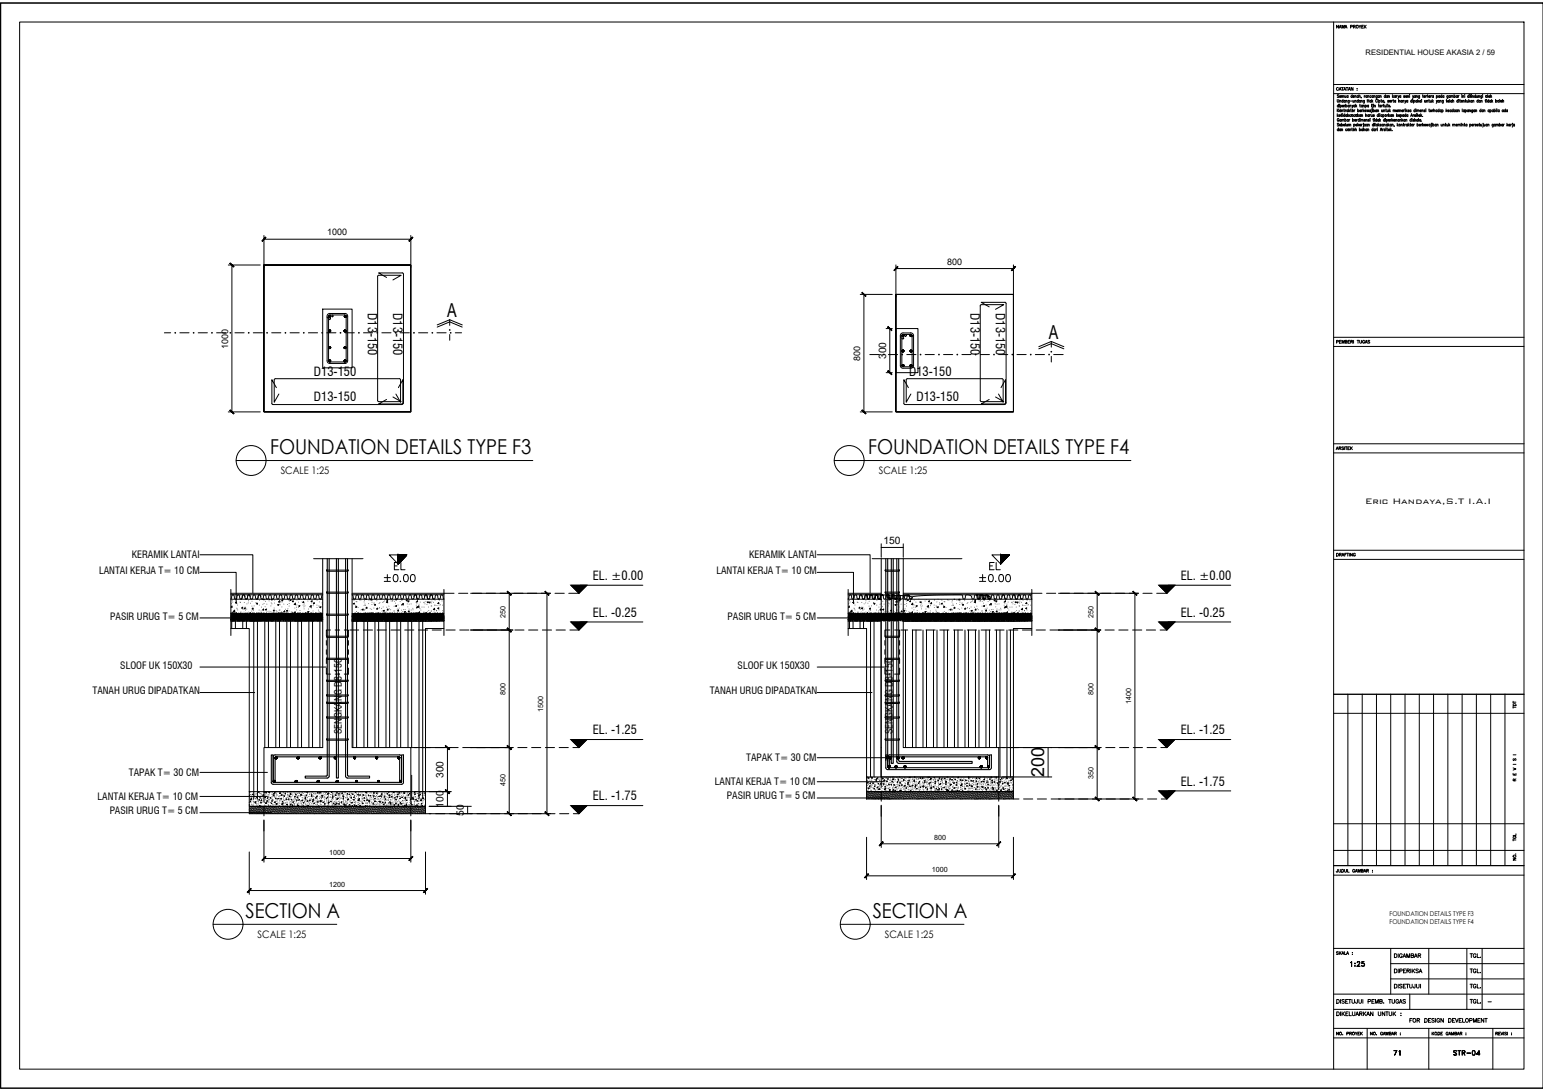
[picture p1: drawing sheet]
<svg xmlns="http://www.w3.org/2000/svg" width="420mm" height="297mm" viewBox="0 0 420 297" stroke-linecap="round" stroke-linejoin="round" font-family="sans-serif">
<defs><g id="words">
<g font-size="5.6">
<text x="73.6" y="123.7">FOUNDATION DETAILS TYPE F3</text>
<text x="236.4" y="123.7">FOUNDATION DETAILS TYPE F4</text>
<text x="66.9" y="250">SECTION A</text>
<text x="237.6" y="250">SECTION A</text>
</g>
<g font-size="5.2">
<text x="121.8" y="86.3">A</text>
<text x="285.6" y="92.3">A</text>
</g>
<text font-size="4.9" x="284.3" y="211.6" transform="rotate(-90 284.3 211.6)">200</text>
<text font-size="4.4" x="378.5" y="288.6">71</text>
<text font-size="4" x="366.9" y="264.2">1:25</text>
<g font-size="3.4">
<text x="100.2" y="85.3" transform="rotate(90 100.2 85.3)">D13-150</text>
<text x="107" y="85.3" transform="rotate(90 107 85.3)">D13-150</text>
<text x="264.3" y="85.3" transform="rotate(90 264.3 85.3)">D13-150</text>
<text x="271.1" y="85.3" transform="rotate(90 271.1 85.3)">D13-150</text>
<text x="85.5" y="102.4">D13-150</text>
<text x="247.6" y="102.4">D13-150</text>
<text x="85.5" y="109.2">D13-150</text>
<text x="249.6" y="109.2">D13-150</text>
<text x="161.4" y="157.9">EL. ±0.00</text>
<text x="321.5" y="157.9">EL. ±0.00</text>
<text x="161.4" y="167.9">EL. -0.25</text>
<text x="321.5" y="167.9">EL. -0.25</text>
<text x="161.4" y="199.9">EL. -1.25</text>
<text x="321.5" y="199.9">EL. -1.25</text>
<text x="321.5" y="213.9">EL. -1.75</text>
<text x="161.4" y="217.9">EL. -1.75</text>
</g>
<text font-size="2.9" x="371.7" y="137.2">Eric Handaya,S.T I.A.I</text>
<g font-size="2.8">
<text x="241.3" y="97.8" transform="rotate(-90 241.3 97.8)">300</text>
<text x="76.4" y="129">SCALE 1:25</text>
<text x="239.3" y="129">SCALE 1:25</text>
<text x="240.5" y="148">150</text>
<text x="120.8" y="211.9" transform="rotate(-90 120.8 211.9)">300</text>
<text x="120.8" y="219.9" transform="rotate(-90 120.8 219.9)">100</text>
<text x="126.3" y="222.1" transform="rotate(-90 126.3 222.1)">50</text>
<text x="70.2" y="255.3">SCALE 1:25</text>
<text x="240.9" y="255.3">SCALE 1:25</text>
</g>
<g font-size="2.7">
<text x="35.9" y="151.8">KERAMIK LANTAI</text>
<text x="204" y="151.8">KERAMIK LANTAI</text>
<text x="27" y="156.3">LANTAI KERJA T= 10 CM</text>
<text x="195.1" y="156.3">LANTAI KERJA T= 10 CM</text>
<text x="30" y="168.8">PASIR URUG T= 5 CM</text>
<text x="198.1" y="168.8">PASIR URUG T= 5 CM</text>
<text x="32.8" y="182.1">SLOOF UK 150X30</text>
<text x="200.9" y="182.1">SLOOF UK 150X30</text>
<text x="25.2" y="189">TANAH URUG DIPADATKAN</text>
<text x="193.3" y="189">TANAH URUG DIPADATKAN</text>
<text x="93" y="199.9" transform="rotate(-90 93 199.9)">SENGKANG D8-150</text>
<text x="243.1" y="199.9" transform="rotate(-90 243.1 199.9)">SENGKANG D8-150</text>
<text x="203.2" y="207.2">TAPAK T= 30 CM</text>
<text x="35.1" y="211.2">TAPAK T= 30 CM</text>
<text x="194.6" y="213.7">LANTAI KERJA T= 10 CM</text>
<text x="26.6" y="217.7">LANTAI KERJA T= 10 CM</text>
<text x="29.9" y="221.5">PASIR URUG T= 5 CM</text>
<text x="198" y="217.5">PASIR URUG T= 5 CM</text>
</g>
<text font-size="2.6" x="404.3" y="274.1">-</text>
<g font-size="2.4">
<text x="89.1" y="64.1">1000</text>
<text x="257.9" y="72.1">800</text>
<text x="62.1" y="94.9" transform="rotate(-90 62.1 94.9)">1000</text>
<text x="234.2" y="98.2" transform="rotate(-90 234.2 98.2)">800</text>
</g>
<text font-size="2.1" x="371.9" y="14.9">RESIDENTIAL HOUSE AKASIA 2 / 59</text>
<g font-size="2">
<text x="137.6" y="168.1" transform="rotate(-90 137.6 168.1)">250</text>
<text x="297.7" y="168.1" transform="rotate(-90 297.7 168.1)">250</text>
<text x="137.6" y="189.2" transform="rotate(-90 137.6 189.2)">800</text>
<text x="297.7" y="189.2" transform="rotate(-90 297.7 189.2)">800</text>
<text x="308" y="191.8" transform="rotate(-90 308 191.8)">1400</text>
<text x="147.9" y="193.8" transform="rotate(-90 147.9 193.8)">1500</text>
<text x="137.6" y="214.1" transform="rotate(-90 137.6 214.1)">450</text>
<text x="297.7" y="212.2" transform="rotate(-90 297.7 212.2)">350</text>
<text x="89.6" y="232.7">1000</text>
<text x="254.3" y="228.7">800</text>
<text x="253.7" y="237.4">1000</text>
<text x="89.6" y="241.4">1200</text>
</g>
<g font-size="1.8">
<text x="378.4" y="249.3">FOUNDATION DETAILS TYPE F3</text>
<text x="378.4" y="251.5">FOUNDATION DETAILS TYPE F4</text>
</g>
</g></defs>
<!-- layer: XR-KOP A3_MOZART$0$KOP-A1$0$A-GRSKOP -->
<g fill="none" stroke="#000" stroke-width=".27">
<path d="M.2 .8h420v295.5h-420zM5.3 6h409.7v285.1h-409.7zM363.1 6v285.1M420.2 .8h-420v295.5h420M363.1 25.5h51.9M363.1 23h51.9M363.1 91.8h51.9M363.1 94.3h51.9M363.1 120.8h51.9M363.1 123.3h51.9M363.1 149.8h51.9M363.1 152.3h51.9"/>
<path d="M363.1 189h51.9M363.1 194.2h51.9M367 189v46.7M370.9 189v46.7M374.8 189v46.7M378.7 189v46.7M382.6 189v46.7M386.5 189v46.7M390.4 189v46.7M394.3 189v46.7M398.1 189v46.7M402 189v46.7"/>
<path d="M405.9 189v46.7M409.8 189v46.7M363.1 224.3h51.9M363.1 231.5h51.9M363.1 235.7h51.9M363.1 238.3h51.9M363.1 258.2h51.9M378.7 258.2v12.5M389.1 258.2v12.5M399.4 258.2v16.6M403.6 258.2v16.6M363.1 280h51.9"/>
<path d="M363.1 274.8h51.9M363.1 270.7h51.9M372.3 280v11.1M378.7 266.5h36.3M378.7 262.4h36.3M383.9 270.7v4.1M389.1 280v11.1M406.5 280v11.1M363.1 282.6h51.9"/>
</g>
<!-- layer: KOLOM 40 -->
<path d="M71.9 72.2h40M244 80.2h32" fill="none" stroke="#fff" stroke-width=".27"/>
<g fill="#fff" stroke="#fff" stroke-width=".27">
<path d="M71.9 72.2v39.9h40zM71.9 72.2h40v39.9z"/>
<path d="M244 80.2v31.9h32zM244 80.2h32v31.9z"/>
</g>
<path d="M71.9 72.2v39.9h40v-39.9h-40h40v39.9h-40zM244 80.2v31.9h32v-31.9h-32h32v31.9h-32z" fill="none" stroke="#000" stroke-width=".27"/>
<!-- layer: 00-HATCHING -->
<g fill="none" stroke="#000" stroke-width=".27">
<path d="M63.1 169.1v2M63.1 166.9l.3-.1-.1 .3zM63.2 165.3h-.3l.2-.2 .1 .2M63.9 166.1l-.3 .4h.3v-.4M64.1 169.1v2M64.1 164l.3-.1-.1 .3zM66 165.3l.1 .3h-.3zM66.1 169.1v2M66.5 165.6l.3-.1-.1 .3zM66.7 162.5a.43 .43 0 0 0-.5-.6 .43 .43 0 0 0-.2 .7l-.4 .5-.4-.6a.43 .43 0 0 0-.4-.6 .43 .43 0 0 0-.3 .7l-.3 .5-.4-.5a.44 .44 0 0 0-.3-.7 .44 .44 0 0 0-.4 .7l-.2 .5M67.1 169.1v2M67.8 167.1h.1"/>
<path d="M67.8 167.1l.4-.3v.3M68.1 162.5a.43 .43 0 0 0-.4-.6 .43 .43 0 0 0-.3 .7l-.4 .5-.3-.6a.42 .42 0 0 0-.4-.6 .42 .42 0 0 0-.3 .7l-.4 .5M68.9 165.6v.2h-.2zM69.1 169.1v48.4M69.9 164.4l.2-.2v.3zM70.1 169.1v48.4M71 162.5a.43 .43 0 0 0-.5-.6 .43 .43 0 0 0-.2 .7l-.4 .5-.3-.6a.43 .43 0 0 0-.5-.6 .43 .43 0 0 0-.3 .7l-.3 .5-.4-.6a.43 .43 0 0 0-.4-.6 .43 .43 0 0 0-.3 .7l-.2 .4-.3 .1M71.7 163.1l-.1 .1M71.7 165.8l.1 .3h-.2zM71.9 163.1v.2l-.3-.1M72.1 169.1v34.4M72.3 166l.2-.1-.1 .2z"/>
<path d="M73.1 169.1v34.4M73.3 163.1h.1M74 163.1l-.1 .2h.2v-.2M74.6 166.1l.1 .2h-.3zM75.1 169.1v34.4M75.6 164.7l.3-.1-.1 .2zM75.9 163.9l.3-.3v.3zM76.1 169.1v34.4M76.9 163.3l.1 .3h-.3zM77.5 166.3v.3h-.2zM78 166.3l.3-.1-.1 .2zM78.1 169.1v34.4"/>
<path d="M79 163.4l.2-.1v.2zM79.1 169.1v34.4M79.9 163.8h-.3l.2-.2 .1 .2M80.4 166.6v.2h-.2zM80.4 164.2l-.3 .3 .4 .1-.1-.4M81.1 169.1v34.4M81.4 165l.2-.1v.2zM82.1 169.1v34.4M82.7 163.8v.3l-.2-.1zM83.2 166.8l.1 .3h-.3zM83.7 166.6l.3-.1-.1 .2zM84.1 169.1v34.4"/>
<path d="M84.4 165.2l.3-.3v.4zM84.7 163.7l.3-.1-.1 .2zM85.1 169.1v34.4M85.5 164.1l.1 .2h-.3zM86.1 167.1h.1M87.1 169.1v34.4M87.1 165.3l.3-.1-.1 .3zM87.9 161.9l-.6 1.2-.3-.1-.2-.5a.43 .43 0 0 0-.4-.6 .43 .43 0 0 0-.3 .7l-.1 .4-.3 .1-.3-.6a.43 .43 0 0 0-.5-.6 .43 .43 0 0 0-.2 .7l-.2 .4-.2 .1-.3-.6a.43 .43 0 0 0-.5-.6 .43 .43 0 0 0-.3 .7l-.3 .5-.4-.6a.43 .43 0 0 0-.4-.6 .43 .43 0 0 0-.3 .7l-.4 .5-.3-.6a.43 .43 0 0 0-.5-.6 .43 .43 0 0 0-.2 .7l-.4 .5-.4-.6a.43 .43 0 0 0-.4-.6 .43 .43 0 0 0-.3 .7l-.3 .5-.4-.6a.43 .43 0 0 0-.5-.6 .43 .43 0 0 0-.2 .7l-.4 .5-.3-.6a.43 .43 0 0 0-.5-.6 .43 .43 0 0 0-.3 .7l-.3 .5-.4-.6a.43 .43 0 0 0-.4-.6 .43 .43 0 0 0-.3 .7 .42 .42 0 0 1-.5 .5 .42 .42 0 0 1-.2-.7l-.4-.5-.3 .6a.43 .43 0 0 1-.5 .6 .43 .43 0 0 1-.3-.7l-.3-.5-.4 .6a.41 .41 0 0 1-.3 .6 .41 .41 0 0 1-.4-.6 .42 .42 0 0 0-.4-.6 .42 .42 0 0 0-.3 .7l-.4 .5M95.9 161.9l.5 1.2 .4-.1 .1-.5a.43 .43 0 0 1 .5-.6 .43 .43 0 0 1 .2 .7l.4 .5 .3-.6a.43 .43 0 0 1 .5-.6 .43 .43 0 0 1 .3 .7l.3 .5 .4-.6a.43 .43 0 0 1 .4-.6 .43 .43 0 0 1 .3 .7l.4 .5 .3-.6a.43 .43 0 0 1 .5-.6 .43 .43 0 0 1 .2 .7l.4 .5 .4-.6a.43 .43 0 0 1 .4-.6 .43 .43 0 0 1 .3 .7l.3 .5 .4-.6a.43 .43 0 0 1 .5-.6 .43 .43 0 0 1 .2 .7 .42 .42 0 0 0 .5 .5 .42 .42 0 0 0 .2-.7 .42 .42 0 0 1 .6-.4 .42 .42 0 0 1 .2 .6 .42 .42 0 0 0 .5 .5 .42 .42 0 0 0 .2-.7l.3-.5 .4 .6a.43 .43 0 0 0 .5 .6 .43 .43 0 0 0 .2-.7l.4-.5 .3 .5a.45 .45 0 0 0 .4 .7 .45 .45 0 0 0 .4-.7l.3-.5 .4 .5a.45 .45 0 0 0 .3 .7 .45 .45 0 0 0 .4-.7l.4-.5 .3 .6a.41 .41 0 0 0 .4 .6 .41 .41 0 0 0 .3-.6 .42 .42 0 0 1 .4-.6 .42 .42 0 0 1 .4 .7l.3 .5M96.1 169.1v34.4M96.2 164.3l.3-.1-.1 .3zM97 165.1l.1 .2h-.3z"/>
<path d="M97.1 169.1v34.4M97.3 167.1l.2-.2v.2M98.6 166l.3-.2-.1 .3zM99.1 169.1v34.4M99.7 163.1h.1M99.9 165.3v.3h-.2zM100.1 169.1v34.4M101.1 163.1l-.2 .2 .4 .1v-.3M102 164.7l.2-.1v.2zM102.1 169.1v34.4M102.8 165.6v.2h-.2zM103.1 169.1v34.4"/>
<path d="M104.4 166.3l.2-.1v.2zM105.1 169.1v34.4M105.2 164l.3-.4 .1 .4h-.4M105.3 163.4l.3-.1-.1 .2zM105.6 165.8l.1 .3h-.3zM106.1 169.1v34.4M107.7 165l.3-.1-.1 .2zM107.9 163.1l-.2 .2h.3v-.2M108.1 169.1v34.4M108.5 166.1v.2h-.2zM109.1 169.1v34.4M109.8 164.3l-.3 .3 .3 .1v-.4"/>
<path d="M110.1 166.6l.3-.1-.1 .2zM110.8 163.3v.3h-.2zM111.1 163.7l.3-.1-.1 .2zM111.1 169.1v34.4M111.4 166.3v.3h-.2zM112.1 169.1v34.4M112.7 162.5a.43 .43 0 0 1 .5-.6 .43 .43 0 0 1 .3 .7l.3 .5 .4-.6a.43 .43 0 0 1 .4-.6 .43 .43 0 0 1 .3 .7l.2 .4 .2 .1 .3-.6a.43 .43 0 0 1 .4-.6 .43 .43 0 0 1 .3 .7l.2 .4 .4 .1M113.5 165.3l.2-.1v.2zM113.7 163.6v.2h-.2zM114.1 165v.4l-.4-.1zM114.1 169.1v48.4M114.2 166.6l.1 .2h-.3z"/>
<path d="M115.1 169.1v48.4M115.6 162.5a.43 .43 0 0 1 .5-.6 .43 .43 0 0 1 .2 .7l.2 .4 .3 .1 .3-.6a.42 .42 0 0 1 .4-.6 .42 .42 0 0 1 .3 .7l.3 .5M115.8 166.9l.3-.1-.1 .3zM116.5 163.8l.1 .3h-.2zM116.8 164l.3-.1-.1 .3zM117.1 162.5a.43 .43 0 0 1 .4-.6 .43 .43 0 0 1 .3 .7l.1 .4 .3 .1 .3-.6a.43 .43 0 0 1 .5-.6 .43 .43 0 0 1 .2 .7l.4 .5 .3-.5a.44 .44 0 0 1 .3-.7 .44 .44 0 0 1 .5 .7l.2 .5M117.1 166.8v.3h-.2zM118 165.9l.3-.3 .1 .4h-.4M119.2 165.6l.3-.1-.1 .3zM119.4 164.1l.1 .2h-.3zM120 167.1h-.1M231.2 166.9l.3-.1-.1 .3z"/>
<path d="M231.3 165.3h-.3l.2-.2 .1 .2M231.3 169.1v2M232 166.1l-.3 .4h.3v-.4M232.2 164l.3-.1-.1 .3zM232.3 169.1v2M234.1 165.3v.3h-.2zM234.2 169.1v2M234.6 165.6l.3-.1-.1 .3zM234.8 162.5a.43 .43 0 0 0-.5-.6 .43 .43 0 0 0-.2 .7l-.4 .5-.4-.6a.43 .43 0 0 0-.4-.6 .43 .43 0 0 0-.3 .7l-.3 .5-.4-.5a.44 .44 0 0 0-.3-.7 .44 .44 0 0 0-.4 .7l-.3 .5M235.1 169.1v2M235.9 167.1h.1M235.9 167.1l.4-.3v.3"/>
<path d="M236.2 162.5a.43 .43 0 0 0-.4-.6 .43 .43 0 0 0-.3 .7l-.4 .5-.3-.6a.42 .42 0 0 0-.4-.6 .42 .42 0 0 0-.3 .7l-.4 .5M237 165.6v.2h-.2zM237 169.1v42.4M238 164.4l.2-.2-.1 .3zM238 169.1v42.4M239.1 162.5a.43 .43 0 0 0-.5-.6 .43 .43 0 0 0-.2 .7l-.2 .4-.3 .1-.2-.6a.43 .43 0 0 0-.5-.6 .43 .43 0 0 0-.3 .7l-.1 .4-.3 .1-.3-.6a.42 .42 0 0 0-.4-.6 .42 .42 0 0 0-.3 .7l-.2 .4-.3 .1M239.8 163.1l.2 .2v-.2M239.8 165.8l.1 .3h-.3zM239.9 169.1v42.4M240 161.9l-.6 1.2-.3-.1-.3-.9-.2-.2-.3 .3-.2 .8-.4 .1-.3-.9-.3-.3-.7 1.2-.7-1.2 6.9 .1 5.1 .3a.4 .4 0 0 1 .6 .3 .4 .4 0 0 1-.5 .4l-.2-.6a.63 .63 0 0 0-.4-.5 .63 .63 0 0 0-.7 .1l-.6 .4a.43 .43 0 0 1-.1 .6 .43 .43 0 0 1-.6-.1v-.5a.42 .42 0 0 0-.6-.4 .42 .42 0 0 0-.1 .6 .42 .42 0 0 1-.6 .5 .42 .42 0 0 1-.2-.7l-.1-.4h-.4l-.3 1-.2 .1-.3-.1-.1-.6a.41 .41 0 0 0-.4-.4 .41 .41 0 0 0-.4 .5 .41 .41 0 0 0 .5 .3l3.2 .3-.7-1.2-.7 1.2-.7-1.2-.8 1.2-.3-.2-.3-1-.3 .1-.2 1-.3 .1-.3-.2-.4-1-.3 .2-.4 1-.3-.1-.1-.6a.4 .4 0 0 0-.5-.5 .4 .4 0 0 0-.2 .7l-.4 .5M240.3 166l.3-.1-.1 .2zM241.4 163.1h.1"/>
<path d="M242.1 163.1l-.1 .2h.2v-.2M242.7 166.1l.1 .2h-.3zM243.7 164.7l.3-.1-.1 .2zM243.9 163.9l.4-.3v.3zM245 163.3l.1 .3h-.3zM245.6 166.3v.3h-.2zM246 161.9l.5 1.2 .4-.1 .4-1.1 .3 .2 .1 .5a.4 .4 0 0 0 .5 .5 .4 .4 0 0 0 .2-.6l3.9-.4 9.5-.2 .7 1.2 .3-.1 .1-.6a.63 .63 0 0 1 .4-.5 .63 .63 0 0 1 .7 .1l.6 .5a.44 .44 0 0 0 .4 .6 .44 .44 0 0 0 .3-.7l.2-.4h.3l.3 1 .4 .1 .3-1 .4-.2 .4 1.1 .2 .1 .8-1.2 .2 .2 .1 .5a.41 .41 0 0 0 .4 .5 .41 .41 0 0 0 .4-.5 .41 .41 0 0 0-.5-.3l-3.2-.4 .7 1.2 .7-1.2 .3 .2 .4 1 .3-.1 .4-1.1 .3 .2 .4 1 .3-.1 .1-.6a.42 .42 0 0 1 .6-.4 .42 .42 0 0 1 .2 .6 .42 .42 0 0 0 .5 .5 .42 .42 0 0 0 .2-.7 .42 .42 0 0 1 .5-.4 .42 .42 0 0 1 .2 .6l.2 .4 .2 .1 .3-.7a.4 .4 0 0 1 .6-.5 .4 .4 0 0 1 .1 .7l.4 .5M246.1 166.3l.3-.1-.1 .2zM246.6 171.5v32M247.1 163.4l.2-.1v.2zM247.9 163.8h-.2l.2-.2v.2M248.4 166.6l.1 .2h-.2z"/>
<path d="M248.5 171.5v32M248.5 164.2l.1 .4-.4-.1zM249.4 171.5v32M249.4 165l.3-.1v.2zM250.8 163.8v.3l-.2-.1zM251.3 166.8l.1 .3h-.3zM251.3 171.5v32M251.8 166.6l.3-.1-.1 .2zM252.3 171.5v32M252.8 164.9v.4l-.3-.1zM252.8 163.7l.3-.1-.1 .2zM253.6 164.1l.1 .2h-.3z"/>
<path d="M254.1 167.1h.1M254.2 171.5v32M255.1 171.5v32M255.2 165.3l.3-.1-.1 .3zM256.3 164.3l.3-.1-.1 .3zM257 171.5v32M257.1 165.1l.1 .2h-.3zM257.3 167.1l.3-.2v.2M258 171.5v32M258.7 166l.3-.2-.1 .3zM259.8 163.1h.1M259.9 171.5v32"/>
<path d="M260 165.3v.3h-.2zM260.9 171.5v32M261.2 163.1l-.2 .2 .4 .1-.1-.3M262.1 164.7l.2-.1v.2zM262.8 171.5v32M262.8 165.6l.1 .2h-.2zM263.7 171.5v32M264.6 166.4l.1-.2-.3 .1 .2 .1M265.3 164l.3-.4v.4h-.3M265.4 163.4l.3-.1-.1 .2zM265.6 171.5v32M265.7 165.8l.1 .3h-.3z"/>
<path d="M266.6 171.5v32M267.8 165l.3-.1-.1 .2zM268 163.1l.1 .2h-.3zM268.5 171.5v32M268.6 166.1v.2h-.2zM269.4 171.5v32M269.9 164.3l-.3 .3 .3 .1v-.4M270.2 166.6l.3-.1-.1 .2zM270.9 163.3v.3h-.2zM271.2 163.7l.2-.1v.2zM271.3 171.5v32M271.5 166.3v.3h-.2z"/>
<path d="M272.3 171.5v40M272.8 162.5a.43 .43 0 0 1 .5-.6 .43 .43 0 0 1 .3 .7l.3 .5 .4-.5a.45 .45 0 0 1 .3-.7 .45 .45 0 0 1 .4 .7l.3 .5 .4-.6a.42 .42 0 0 1 .4-.6 .42 .42 0 0 1 .3 .7l.2 .4 .4 .1M273.5 165.3l.3-.1-.1 .2zM273.8 163.6v.2h-.2zM273.8 165.3l.4-.3v.4l-.4-.1M274.2 171.5v40M274.3 166.6l.1 .2h-.3zM275.1 171.5v40M275.7 162.5a.43 .43 0 0 1 .5-.6 .43 .43 0 0 1 .2 .7l.4 .5 .3-.6a.42 .42 0 0 1 .5-.6 .42 .42 0 0 1 .3 .7l.3 .5M275.9 166.9l.3-.1-.1 .3zM276.6 163.8l.1 .3h-.3zM276.9 164l.3-.1-.1 .3z"/>
<path d="M277.1 162.5a.43 .43 0 0 1 .5-.6 .43 .43 0 0 1 .3 .7l.3 .5 .4-.6a.43 .43 0 0 1 .4-.6 .43 .43 0 0 1 .3 .7l.4 .5 .3-.5a.43 .43 0 0 1 .3-.7 .43 .43 0 0 1 .4 .7l.3 .5M277.2 166.8v.3h-.2zM278.4 165.6v.4l-.3-.1zM279.3 165.6l.3-.1-.1 .3zM279.5 164.1v.2h-.2zM280 167.1h.1M67.9 219.1h.1M67.9 219.1v.1M67.9 216.6h.1M68.2 218.1l-.1 .2zM68.2 217.7h.2zM68.3 217.5l.2-.2v.2h-.2"/>
<path d="M68.7 216.3l.2-.1zM69.4 216.8l-.1 .1zM69.4 218.5h.2zM69.7 218.3l-.1 .1zM69.9 217.1l.2-.1zM70.3 215.5h.1M70.4 215.5h.1M70.4 215.6h.1zM70.5 217.8l.1-.2 .1 .2zM70.6 219.3h.2zM70.8 216.9l-.1 .1zM71.1 218.4l-.1 .1z"/>
<path d="M71.1 217.9l.2-.1zM71.6 216.4h.1zM72 215.5h.1M72.3 217l-.1 .1zM72.3 218.7l.1-.1zM72.5 215.7l-.1 .1 .1 .1v-.2M72.5 218.5l-.1 .1zM72.8 218v.2l-.2-.1zM72.8 217.3l.1-.1zM73.3 215.8l.1-.1zM73.4 215.6l-.1 .1zM73.5 219.5h.1"/>
<path d="M73.7 217.1l-.1 .2zM74 218.6l-.1 .2zM74 218.1l.1-.1zM74.5 216.6h.1zM74.6 216l.1 .2h-.2M74.6 216l-.1 .2M74.8 215.8v.1zM74.9 218.3v.2h-.1zM75.1 217.3l-.1 .1zM75.2 218.9l.1-.1zM75.4 218.9h.1M75.7 217.4h.1z"/>
<path d="M76.2 216l.1-.1zM76.3 215.9l-.1 .1zM76.5 217.4v.1zM76.6 216.5h.2v-.2l-.2 .2M76.8 218.9l-.1 .1zM76.9 218.2h.1zM76.9 218.8l.1-.2 .1 .2zM77.3 216.8l.2-.1zM77.7 216l-.1 .1zM78 217.5l-.1 .1zM78.1 219h.1zM78.3 219l-.1 .1z"/>
<path d="M78.5 217.6l.2-.1zM78.9 216.7v.2l-.1-.1zM79 216.1h.2zM79.1 216.1l-.1 .2zM79.2 219l-.2 .1 .2 .1v-.2M79.4 217.6l-.1 .2zM79.7 219.1l-.1 .2zM79.7 218.4l.2-.1zM80.2 216.9h.2zM80.6 216.3l-.1 .1zM80.8 215.5h.1M80.9 217.8l-.1 .1z"/>
<path d="M80.9 219.2l.2-.1zM81 217l-.1 .2h.2l-.1-.2M81.1 219.3l-.1 .1zM81.3 219.3v.2l-.1-.1zM81.4 217.7h.2zM81.9 216.3l.1-.1zM82 216.5h.1M82.3 217.9l-.1 .1zM82.6 219.4l-.1 .1zM82.6 218.5h.2zM83 217.5l.2-.2v.2h-.2M83.1 217.1l.1-.1z"/>
<path d="M83.4 216.5v.1zM83.6 215.6h.1zM83.7 218l-.1 .1zM83.8 219.3h.1zM84 219.5h.1M84.3 217.9l.1-.1zM84.8 216.4h.1zM84.9 216.6l-.1 .2zM84.9 215.5h.1M85.1 215.5l-.2 .1M85.2 218.2l-.1 .1zM85.3 217.7l-.1 .1 .1 .1v-.2"/>
<path d="M85.5 218.7l.1-.1zM86 217.3l.1-.1zM86.3 216.8l-.1 .1zM86.5 215.8l.1-.1zM86.6 218.3l-.1 .1zM86.7 219.5h.1M87.2 218.1l.1-.1zM87.2 215.7v.2h-.2zM87.5 218l-.2 .2h.2l-.1-.2M87.7 216.6h.1zM87.8 216.9l-.1 .1zM88 218.4l-.1 .1z"/>
<path d="M88.4 218.9l.1-.1zM88.8 217.4h.2zM88.9 215.5h.1M89.2 216.2l.1-.1v.1zM89.2 217l-.1 .1zM89.3 216l.2-.1zM89.4 218.5l.2-.2v.2zM89.5 218.5l-.1 .1zM90 218.2h.2zM90.3 215.6l-.1 .2zM90.5 216.8l.2-.1zM90.6 217.1l-.1 .2z"/>
<path d="M90.9 218.6l-.1 .2zM91.2 219h.2zM91.5 216.4l-.2 .1 .2 .1v-.2M91.6 218.8l.1-.1v.2l-.1-.1M91.7 217.6l.2-.1zM91.8 215.8l-.1 .1zM92.1 217.3l-.1 .1zM92.2 216.1h.2zM92.3 218.8l-.1 .1zM92.9 218.4l.1-.1zM93.2 215.9l-.1 .1zM93.4 216.9h.1z"/>
<path d="M93.5 217.4l-.1 .1zM93.6 216.7l-.2 .2h.2v-.2M93.8 218.9l-.1 .1zM93.9 219v.2h-.2zM94 215.5h.1M94.1 219.2l.1-.1zM94.6 217.7h.1zM94.6 216v.1zM94.9 217.5l-.1 .1zM95.1 216.3l.1-.1zM95.1 219.1l.1-.1zM95.7 217v.2h-.1z"/>
<path d="M95.8 218.5h.1zM95.8 219.5l.2-.2v.2zM96.1 216.1l-.1 .2zM96.3 217.1l.1-.1zM96.4 217.6l-.1 .2zM96.6 219.1l-.1 .2zM96.8 215.6h.1zM97 219.3h.1zM97.5 217.9l.1-.1zM97.5 216.3l-.1 .1zM97.8 217.8l-.1 .1zM97.9 217.4l-.2 .1 .2 .1v-.2"/>
<path d="M98 216.4h.1zM98.1 219.3l-.1 .1zM98.7 218.7l.1-.1zM99 216.4l-.1 .1zM99.1 217.3l.2-.1zM99.2 217.9l-.1 .1zM99.5 219.4l-.1 .1zM99.6 215.5h.1M99.6 215.8l.2-.1zM99.8 217.9l.2-.2v.2h-.2M99.9 219.5h.1M100.3 218.1l.2-.1z"/>
<path d="M100.4 216.5l-.1 .1zM100.7 218l-.1 .1zM100.8 216.6h.2zM100.9 219.5h.1M101.5 218.9l.2-.1zM101.8 216.6l-.1 .2zM101.9 215.8l-.2 .1 .2 .1v-.2M102 217.4h.2zM102.1 218.2l-.1 .1zM102.1 218v.2h-.1zM102.5 216l.1-.1zM103.2 218.2h.2z"/>
<path d="M103.3 216.8l-.1 .1zM103.4 218.4l.1-.1zM103.7 216.8l.1-.1zM103.8 216.2l.2-.1v.2zM104.3 218.4l-.2 .1 .2 .1v-.2M104.4 219h.2zM104.7 216.9l-.1 .1zM104.9 217.6l.1-.1zM105 218.4l-.1 .1zM105.4 216.1h.1zM105.8 215.5h.1M106.1 217l-.1 .1z"/>
<path d="M106.1 216.4v.2h-.1zM106.2 218.3l-.1 .1 .1-.1M106.4 218.7v.2h-.2zM106.4 218.5l-.1 .1zM106.6 216.9h.1zM107.2 215.5h.1M107.3 215.6l-.1 .2zM107.3 219.2l.1-.1zM107.6 217.1l-.1 .2zM107.8 217.7h.1zM107.8 218.6l-.1 .2zM108.1 216.9l.2-.1v.2l-.2-.1"/>
<path d="M108.3 216.3l.1-.1zM108.5 219l-.1 .2h.1v-.2M108.7 215.8l-.1 .1zM109 218.5h.1zM109 217.3l-.1 .1zM109.3 218.8l-.1 .1zM109.5 217.1l.1-.1zM109.9 215.6h.2zM110.2 215.9l-.1 .1zM110.2 219.3h.1zM110.2 217.2l.2-.1v.2zM110.4 217.4l-.1 .1z"/>
<path d="M110.5 219.5l.2-.1v.1M110.6 217.9l.2-.1zM110.7 218.9l-.1 .1zM111.1 216.4h.2zM111.6 216l-.1 .1zM111.8 218.7l.2-.1zM111.9 217.5l-.1 .1zM112.1 211v6.5M112.1 219l-.1 .1zM112.3 217.2h.2zM112.5 217.4v.2h-.1zM112.8 215.8l.2-.1z"/>
<path d="M113 216.1l-.1 .2zM113.1 219.5h.1M113.3 217.6l-.1 .2zM113.5 218h.2zM113.6 219.2l-.1 .1zM114 216.6l.1-.1zM114.3 215.5l-.1 .1M114.4 215.5l-.2 .1M114.5 216.3l-.1 .1zM114.7 217.7v.2h-.2zM114.7 218.8h.2zM114.7 217.8l-.1 .1z"/>
<path d="M115 219.3l-.1 .1zM115.2 217.4l.1-.1zM115.7 215.9h.1zM115.9 216.4v.1M236.1 211.5h.1M236.3 213l-.1 .1zM236.4 214.7h.1zM236.6 211.7l-.2 .1 .2 .1v-.2M236.6 214.5l-.1 .1zM236.9 214v.2l-.2-.1zM236.9 213.3l.1-.1zM237.4 211.7l.1 .1"/>
<path d="M237.5 211.7l-.1 .1M237.6 215.5h.1M237.8 213.1l-.1 .2zM238.1 214.6l-.1 .2zM238.1 214.1l.1-.1zM238.6 212.6h.1zM238.7 212l-.1 .2h.1v-.2M238.8 214.5l.2-.2v.2h-.2M238.9 211.8l-.1 .1zM239.2 213.3l-.1 .1zM239.3 214.9l.1-.1zM239.5 214.8l-.1 .1z"/>
<path d="M239.8 213.4h.1zM240.2 212l.2-.1zM240.4 211.9l-.1 .1zM240.6 213.4l-.1 .1zM240.9 212.3v.2h-.2zM240.9 214.9l-.1 .1zM241 214.2h.1zM241 214.8l.1-.2 .1 .2zM241.4 212.8l.2-.1zM241.8 212l-.1 .1zM242.1 213.5l-.1 .1zM242.1 215h.2z"/>
<path d="M242.4 215l-.1 .1zM242.6 213.6l.2-.1zM243 212.7v.2l-.1-.1 .1-.1M243.1 212.1h.2zM243.2 212.1l-.1 .2zM243.3 215l-.2 .1 .2 .1v-.2M243.5 213.6l-.1 .2zM243.8 215.1l-.1 .2zM243.8 214.4l.2-.1zM244.3 212.9h.2zM244.7 212.3l-.1 .1zM244.9 211.5h.1"/>
<path d="M245 213.8l-.1 .1zM245 213.2l.1-.2 .1 .2zM245 215.2l.2-.1zM245.2 215.3l-.1 .1zM245.4 215.3v.2h-.2M245.4 215.3l-.2 .2M245.5 213.7h.1zM246 212.3l.1-.1zM246.1 212.4l-.1 .1zM246.4 213.9l-.1 .1zM246.7 215.4l-.1 .1zM246.7 214.5h.1z"/>
<path d="M247.1 213.5l.2-.2v.2zM247.2 213.1l.1-.1zM247.5 212.5l-.1 .1zM247.7 211.6h.1zM247.8 214l-.1 .1zM247.9 215.3h.1zM248.1 215.5h.1M248.4 213.9l.1-.1zM248.9 212.4h.1zM249 212.6l-.1 .2zM249 211.5h.2M249.2 214.2v.1z"/>
<path d="M249.3 213.8l.1-.1v.2l-.2-.1M249.6 214.7l.1-.1zM250.1 213.3l.1-.1zM250.4 212.8l-.1 .1zM250.5 211.8l.2-.1zM250.7 214.3l-.1 .1zM250.8 215.5h.1M251.3 214.1l.1-.1zM251.3 211.7v.2h-.2zM251.4 214.2l.1-.2 .1 .2zM251.7 212.6h.2zM251.8 212.9l-.1 .1z"/>
<path d="M252.1 214.4l-.1 .1zM252.5 214.9l.1-.1zM252.9 213.4h.2zM253 211.5h.1M253.3 213l-.1 .1zM253.4 212.1v.1h-.2M253.4 212.1l-.1 .1M253.4 212l.2-.1zM253.6 214.5l-.1 .1zM253.7 214.3l-.2 .2h.2v-.2M254.1 214.2h.2zM254.4 211.6l-.1 .2z"/>
<path d="M254.6 212.8l.2-.1zM254.7 213.1l-.1 .2zM255 214.6l-.1 .2zM255.3 215h.2zM255.5 212.4l.1 .2-.2-.1zM255.7 214.8l.1-.1v.2l-.1-.1M255.8 213.6l.1-.1zM255.9 211.8l-.1 .1zM256.1 213.3v.1zM256.3 212.1h.1zM256.4 214.8l-.1 .1zM257 214.4l.1-.1z"/>
<path d="M257.3 211.9l-.1 .1zM257.5 213.5l.1-.1zM257.5 212.9h.1zM257.5 212.9l.2-.2v.2zM257.9 214.9l-.1 .1zM257.9 215l.1 .2h-.2zM258.1 211.5h.1M258.2 215.2l.1-.1zM258.7 213.7h.1zM258.7 212l-.1 .1zM259 213.5l-.1 .1zM259.2 212.3l.1-.1z"/>
<path d="M259.3 215l-.1 .1zM259.8 213l-.1 .2h.1v-.2M259.9 214.5h.1zM260.1 215.3v.2h-.2M260.1 215.3l-.2 .2M260.2 212.1l-.1 .2zM260.4 213.1l.1-.1zM260.5 213.6l-.1 .2zM260.7 215.1l-.1 .2zM260.8 211.6h.2zM261.1 215.3h.1zM261.6 213.9l.1-.1z"/>
<path d="M261.6 212.3l-.1 .1zM261.9 213.8l-.1 .1zM261.9 213.4l-.1 .1 .2 .1-.1-.2M262 212.4h.2zM262.2 215.3l-.1 .1zM262.8 214.7l.1-.1zM263 212.4l-.1 .1zM263.2 213.3l.2-.1zM263.3 213.9l-.1 .1zM263.6 215.4l-.1 .1zM263.7 211.5h.1M263.7 211.8l.2-.1z"/>
<path d="M263.9 213.9l.2-.2v.2zM264 215.5h.1M264.4 214.1l.2-.1zM264.5 212.5l-.1 .1zM264.8 214l-.1 .1zM264.9 212.6h.2zM265 215.5h.1M265.6 214.9l.2-.1zM265.8 211.9l.2-.1v.2l-.2-.1M265.8 212.8l.1-.2zM266.1 213.4h.2zM266.2 214.2l-.1 .1z"/>
<path d="M266.2 214v.2h-.1zM266.6 212l.1-.1zM267.3 214.2h.2zM267.3 212.8v.1zM267.6 214.3l-.1 .1zM267.8 212.8l.1-.1zM268.1 212.1l-.2 .1 .2 .1v-.2M268.2 214.5l.2-.1v.2l-.2-.1M268.5 215h.1zM268.8 212.9l-.1 .1zM269 213.6l.1-.1zM269.1 214.4l-.1 .1z"/>
<path d="M269.5 212.1h.1zM269.9 211.5h.1M270.2 214.4l.1-.1zM270.2 213l-.1 .1zM270.2 212.4l-.1 .2h.1v-.2M270.3 214.9l.2-.2v.2zM270.5 214.5l-.1 .1zM270.7 212.9h.1zM271.3 211.5h.1M271.4 211.6l-.1 .2zM271.4 215.2l.1-.1zM271.7 213.1l-.1 .2z"/>
<path d="M271.9 213.7h.1zM271.9 214.6l-.1 .2zM272.2 212.9l.2-.1v.2l-.2-.1M272.4 212.3l.1-.1zM272.5 215.2l.1-.2v.2zM272.8 211.8l-.1 .1zM273.1 214.5h.1zM273.1 213.3l-.1 .1zM273.4 214.8l-.1 .1zM273.5 213.1l.2-.1zM274 211.6h.2zM274.1 212l.1-.1z"/>
<path d="M274.2 215.3h.2zM274.3 213.2l.2-.1v.2h-.2M274.5 213.4l-.1 .1zM274.6 215.5l.2-.1v.1M274.7 213.9l.2-.1zM274.8 214.9l-.1 .1zM275.2 212.4h.2zM275.7 212l-.1 .1zM275.9 213.5l.1 .1M276 214.7h-.1"/>
</g>
<!-- layer: 7a FURNITURE -->
<g fill="none" stroke="#000" stroke-width=".27">
<path d="M62.9 168h.1M62.9 168.8h.1M62.9 167.1h.1M62.9 168.9h.1M62.9 168.3h.1M62.9 167.7h.1M63 168.5h.1M63 167.4h.1M63 167.2h.1M63 167.8h.1M63 168.1h.1M63 168.2h.1"/>
<path d="M63 168.8h.1M63 167.9h.1M63 168.7h.1M63.1 167.8h.1M63.1 167.4h.1M63.1 167.6h.1M63.1 168.1h.1M63.1 167.7h.1M63.1 168.8h.1M63.1 167.3h.1M63.2 168.8h.1M63.2 168.3h.1"/>
<path d="M63.2 169.1h.1M63.2 168.5h.1M63.2 167.6h.1M63.2 167.7h.1M63.2 167.2h.1M63.3 168.4h.1M63.3 168.5h.1M63.3 167.2h.1M63.3 168.2h.1M63.4 169.1h.1M63.4 167.8h.1M63.4 168.2h.1"/>
<path d="M63.4 167.4h.1M63.4 167.5h.1M63.4 169h.1M63.4 167.3h.1M63.4 167.7h.1M63.4 168h.1M63.4 168.8h.1M63.5 167.2h.1M63.5 167.3h.1M63.5 168.4h.1M63.5 168.7h.1M63.5 168.3h.1"/>
<path d="M63.5 169h.1M63.5 167.7h.1M63.5 168.8h.1M63.5 169.1h.1M63.5 168.9h.1M63.5 168h.1M63.6 167.2h.1M63.6 168.8h.1M63.6 168.3h.1M63.6 169h.1M63.6 168.4h.1M63.6 167.9h.1"/>
<path d="M63.6 168.1h.1M63.7 167.8h.1M63.7 168.7h.1M63.7 167.5h.1M63.7 168.8h.1M63.8 168.6h.1M63.8 168.2h.1M63.8 167.1h.1M63.8 167.7h.1M63.8 167.2h.1M63.8 169h.1M63.8 168.5h.1"/>
<path d="M63.9 167.6h.1M63.9 167.2h.1M63.9 168.7h.1M63.9 167.9h.1M63.9 168.3h.1M63.9 168.4h.1M63.9 167.5h.1M63.9 168.6h.1M63.9 168.9h.1M64 168.1h.1M64 167.2h.1M64 169.1h.1"/>
<path d="M64 167.9h.1M64 168.8h.1M64 167.7h.1M64 168.2h.1M64 168.6h.1M64.1 167.7h.1M64.1 167.4h.1M64.1 168.8h.1M64.1 168.2h.1M64.1 167.2h.1M64.2 169h.1M64.2 168.9h.1"/>
<path d="M64.2 168h.1M64.2 167.2h.1M64.2 168.6h.1M64.2 168.8h.1M64.3 168.3h.1M64.3 168h.1M64.3 168.8h.1M64.3 168.2h.1M64.3 168.7h.1M64.3 167.1h.1M64.3 167.7h.1M64.3 167.8h.1"/>
<path d="M64.3 167.5h.1M64.4 168.2h.1M64.4 167.4h.1M64.4 168.5h.1M64.4 168.8h.1M64.4 167.1h.1M64.4 167.7h.1M64.4 167.5h.1M64.5 168.1h.1M64.5 168.9h.1M64.5 168.5h.1M64.5 168.8h.1"/>
<path d="M64.5 167.6h.1M64.5 168.6h.1M64.6 168.4h.1M64.6 168.7h.1M64.6 168.3h.1M64.6 168.2h.1M64.6 167.7h.1M64.6 167.9h.1M64.6 169.1h.1M64.7 167.6h.1M64.7 168.3h.1M64.7 167.4h.1"/>
<path d="M64.7 167.3h.1M64.7 169h.1M64.8 167.4h.1M64.8 168.9h.1M64.8 167.7h.1M64.8 168h.1M64.8 168.1h.1M64.8 167.2h.1M64.8 168.4h.1M64.9 168.7h.1M64.9 168.5h.1M64.9 169.1h.1"/>
<path d="M64.9 167.9h.1M64.9 168.2h.1M64.9 167.7h.1M64.9 168.4h.1M65 168.7h.1M65 169.1h.1M65 167.6h.1M65 167.8h.1M65 167.2h.1M65 168.6h.1M65.1 169.1h.1M65.1 168.7h.1"/>
<path d="M65.1 168.8h.1M65.1 168.5h.1M65.2 168.2h.1M65.2 167.6h.1M65.2 168.5h.1M65.2 167.5h.1M65.3 167.3h.1M65.3 167.6h.1M65.3 167.8h.1M65.3 168h.1M65.3 169.1h.1M65.3 167.5h.1"/>
<path d="M65.3 168.3h.1M65.3 168.6h.1M65.3 167.4h.1M65.3 169h.1M65.4 167.2h.1M65.4 167.3h.1M65.4 168.2h.1M65.4 167.9h.1M65.4 168.6h.1M65.4 168.7h.1M65.4 169h.1M65.4 167.6h.1"/>
<path d="M65.5 168.9h.1M65.5 168.7h.1M65.5 168h.1M65.5 168.2h.1M65.5 167.2h.1M65.5 168.4h.1M65.5 168.8h.1M65.6 168.1h.1M65.6 167.8h.1M65.6 168.7h.1M65.6 167.5h.1M65.7 168.7h.1"/>
<path d="M65.7 167.7h.1M65.7 167.2h.1M65.7 168.2h.1M65.7 167.5h.1M65.7 167.6h.1M65.7 167.9h.1M65.7 169h.1M65.8 168.2h.1M65.8 168.5h.1M65.8 167.6h.1M65.8 168.9h.1M65.8 168.7h.1"/>
<path d="M65.8 167.5h.1M65.8 168.4h.1M65.9 168h.1M65.9 168.9h.1M65.9 167.7h.1M65.9 169.1h.1M65.9 168.3h.1M66 167.4h.1M66 168.7h.1M66 168.1h.1M66 169h.1M66 167.6h.1"/>
<path d="M66 167.3h.1M66.1 168.9h.1M66.1 168.6h.1M66.1 168h.1M66.1 167.2h.1M66.2 168.3h.1M66.2 167.4h.1M66.2 168h.1M66.2 167.8h.1M66.2 168.1h.1M66.2 168.4h.1M66.2 168.8h.1"/>
<path d="M66.2 167.7h.1M66.2 169.1h.1M66.3 168.7h.1M66.3 168.1h.1M66.3 167.6h.1M66.3 167.3h.1M66.3 167.8h.1M66.3 167.7h.1M66.3 168.4h.1M66.3 168.6h.1M66.3 169.1h.1M66.4 168.9h.1"/>
<path d="M66.4 168.6h.1M66.4 168.5h.1M66.4 167.6h.1M66.5 168.3h.1M66.5 167.5h.1M66.5 167.9h.1M66.5 168.7h.1M66.5 168.1h.1M66.6 167.6h.1M66.6 169.1h.1M66.6 168.1h.1M66.6 167.3h.1"/>
<path d="M66.6 168.3h.1M66.6 167.4h.1M66.6 167.7h.1M66.7 168h.1M66.7 168.2h.1M66.7 168.3h.1M66.7 168.7h.1M66.7 169h.1M66.7 168.8h.1M66.7 167.3h.1M66.7 168.9h.1M66.8 168.5h.1"/>
<path d="M66.8 168h.1M66.8 167.2h.1M66.8 168.7h.1M66.8 168.2h.1M66.8 168.8h.1M66.8 167.6h.1M66.8 168.6h.1M66.8 167.9h.1M66.9 167.6h.1M66.9 168.7h.1M66.9 167.2h.1M66.9 167.8h.1"/>
<path d="M67 167.7h.1M67 169.1h.1M67 168.8h.1M67.1 168.6h.1M67.1 168.5h.1M67.1 167.2h.1M67.1 168.4h.1M67.1 167.6h.1M67.1 168.1h.1M67.1 167.9h.1M67.1 168.2h.1M67.2 168.9h.1"/>
<path d="M67.2 167.8h.1M67.2 167.5h.1M67.2 169.1h.1M67.2 168.2h.1M67.2 168.3h.1M67.3 167.2h.1M67.3 167.4h.1M67.3 168.9h.1M67.3 169h.1M67.3 167.3h.1M67.3 168.6h.1M67.4 168.7h.1"/>
<path d="M67.4 168.1h.1M67.4 168.9h.1M67.4 167.6h.1M67.4 168.6h.1M67.4 168.4h.1M67.4 168h.1M67.4 167.2h.1M67.5 168h.1M67.5 167.8h.1M67.5 167.4h.1M67.5 167.5h.1M67.6 168.7h.1"/>
<path d="M67.6 167.8h.1M67.6 168.1h.1M67.6 168.5h.1M67.6 168.8h.1M67.6 168.6h.1M67.6 169h.1M67.7 167.8h.1M67.7 167.5h.1M67.7 168.7h.1M67.7 168.5h.1M67.7 168.3h.1M67.7 167.6h.1"/>
<path d="M67.8 168h.1M67.8 167.5h.1M67.8 167.7h.1M67.8 167.4h.1M67.9 169.1h.1M67.9 168.3h.1M67.9 168.6h.1M67.9 168.1h.1M67.9 168.2h.1M67.9 167.5h.1M68 168.9h.1M68 167.5h.1"/>
<path d="M68 168.6h.1M68 167.4h.1M68 167.7h.1M68 168h.1M68 168.4h.1M68.1 168.3h.1M68.1 168h.1M68.1 168.7h.1M68.1 167.2h.1M68.1 169.1h.1M68.1 168.8h.1M68.1 167.3h.1"/>
<path d="M68.1 167.6h.1M68.2 168.7h.1M68.2 167.3h.1M68.2 168.6h.1M68.2 168h.1M68.2 169.1h.1M68.2 167.8h.1M68.2 167.5h.1M68.3 167.7h.1M68.3 168.9h.1M68.3 168.5h.1M68.4 168.5h.1"/>
<path d="M68.4 168.2h.1M68.4 167.6h.1M68.4 167.9h.1M68.4 168.4h.1M68.4 169.1h.1M68.5 168.6h.1M68.5 167.6h.1M68.5 167.9h.1M68.5 168h.1M68.5 167.5h.1M68.5 167.3h.1M68.5 168.3h.1"/>
<path d="M68.5 169.1h.1M68.5 169h.1M68.5 167.4h.1M68.6 167.6h.1M68.6 169h.1M68.6 168.3h.1M68.6 168.8h.1M68.6 167.3h.1M68.6 168.9h.1M68.7 168.5h.1M68.7 168.9h.1M68.7 168.2h.1"/>
<path d="M68.7 168h.1M68.7 167.2h.1M68.7 169.1h.1M68.7 167.8h.1M68.7 168.6h.1M68.8 168h.1M68.8 167.5h.1M68.8 167.2h.1M68.8 168.7h.1M68.9 167.8h.1M68.9 169.1h.1M68.9 168.6h.1"/>
<path d="M68.9 167.1h.1M68.9 167.5h.1M68.9 168.7h.1M69 168.2h.1M69 168.5h.1M69 168.4h.1M69 168.9h.1M69 169.1h.1M69 168.1h.1M69 167.6h.1M69 167.8h.1M69 168h.1"/>
<path d="M69.1 167.5h.1M69.1 167.8h.1M69.1 168.5h.1M69.2 167.1h.1M69.2 169.1h.1M69.2 168.3h.1M69.2 167.4h.1M69.2 169h.1M69.2 168.2h.1M69.3 168.7h.1M69.3 169.1h.1M69.3 168.5h.1"/>
<path d="M69.3 168.4h.1M69.3 168h.1M69.3 168.9h.1M69.3 167.5h.1M69.4 168h.1M69.4 167.2h.1M69.4 167.7h.1M69.4 168.8h.1M69.4 167.4h.1M69.4 168.1h.1M69.4 168.4h.1M69.4 169.1h.1"/>
<path d="M69.5 167.4h.1M69.5 168.7h.1M69.5 167.8h.1M69.5 168h.1M69.5 169h.1M69.5 169.1h.1M69.6 167.8h.1M69.6 168.5h.1M69.6 168.6h.1M69.6 168h.1M69.6 167.5h.1M69.6 168.3h.1"/>
<path d="M69.7 167.4h.1M69.7 168h.1M69.7 167.6h.1M69.7 167.7h.1M69.7 168.4h.1M69.8 167.4h.1M69.8 168.3h.1M69.8 167.3h.1M69.9 167.6h.1M69.9 168.5h.1M69.9 168h.1M69.9 168.9h.1"/>
<path d="M69.9 169.1h.1M69.9 168.3h.1M69.9 168.7h.1M69.9 167.4h.1M69.9 167.3h.1M69.9 169h.1M69.9 168.6h.1M70 168.3h.1M70 168.9h.1M70 168h.1M70 167.9h.1M70 167.2h.1"/>
<path d="M70 169h.1M70 167.6h.1M70.1 168h.1M70.1 167.3h.1M70.1 169h.1M70.1 168.5h.1M70.1 168.7h.1M70.1 167.8h.1M70.2 167.4h.1M70.2 168.5h.1M70.2 168.8h.1M70.2 168.6h.1"/>
<path d="M70.3 168.2h.1M70.3 167.2h.1M70.3 168.5h.1M70.3 167.5h.1M70.3 167.9h.1M70.3 167.6h.1M70.4 167.6h.1M70.4 168.9h.1M70.4 169h.1M70.4 167.5h.1M70.4 167.2h.1M70.4 168.5h.1"/>
<path d="M70.4 167.8h.1M70.4 168h.1M70.5 168.3h.1M70.5 168h.1M70.5 169.1h.1M70.5 167.4h.1M70.5 168.8h.1M70.5 168.2h.1M70.6 168.5h.1M70.6 168.1h.1M70.6 168.9h.1M70.6 167.8h.1"/>
<path d="M70.6 167.2h.1M70.7 169h.1M70.7 168.8h.1M70.7 168.5h.1M70.7 167.5h.1M70.7 167.9h.1M70.7 167.2h.1M70.8 167.4h.1M70.8 168.7h.1M70.8 168.1h.1M70.8 169.1h.1M70.8 167.8h.1"/>
<path d="M70.8 168.5h.1M70.8 168.8h.1M70.9 167.8h.1M70.9 167.4h.1M70.9 168.4h.1M70.9 168.1h.1M70.9 168.8h.1M70.9 169h.1M70.9 168.5h.1M71 167.8h.1M71 167.6h.1M71 167.9h.1"/>
<path d="M71 169h.1M71 167.4h.1M71 168.4h.1M71 167.1h.1M71.1 168.3h.1M71.1 169h.1M71.1 167.4h.1M71.2 169.1h.1M71.2 168.7h.1M71.2 167.3h.1M71.2 168.4h.1M71.2 169h.1"/>
<path d="M71.2 167.7h.1M71.2 168.5h.1M71.2 168h.1M71.3 168.9h.1M71.3 168.3h.1M71.3 167.9h.1M71.3 168.7h.1M71.3 168.1h.1M71.3 169h.1M71.3 167.4h.1M71.3 168.5h.1M71.3 167.7h.1"/>
<path d="M71.3 167.2h.1M71.3 167.6h.1M71.3 168h.1M71.4 168.3h.1M71.4 169h.1M71.4 168.7h.1M71.4 167.8h.1M71.4 168.9h.1M71.5 168.6h.1M71.5 169h.1M71.5 168.4h.1M71.5 168.3h.1"/>
<path d="M71.5 167.9h.1M71.6 167.4h.1M71.6 168h.1M71.6 168.5h.1M71.6 167.7h.1M71.6 167.6h.1M71.7 167.3h.1M71.7 167.6h.1M71.7 167.2h.1M71.7 167.9h.1M71.7 168.3h.1M71.7 168.6h.1"/>
<path d="M71.8 168.3h.1M71.8 168.9h.1M71.8 167.4h.1M71.8 167.2h.1M71.8 169h.1M71.8 167.9h.1M71.8 168.4h.1M71.8 168.6h.1M71.9 168.2h.1M71.9 167.4h.1M71.9 167.9h.1M71.9 168.9h.1"/>
<path d="M71.9 168.1h.1M71.9 167.6h.1M71.9 167.2h.1M72 168.8h.1M72 167.3h.1M72 169h.1M72.1 168.7h.1M72.1 168.4h.1M72.1 167.8h.1M72.1 168.9h.1M72.1 168.8h.1M72.1 167.3h.1"/>
<path d="M72.1 168.5h.1M72.1 167.5h.1M72.1 167.9h.1M72.2 168.1h.1M72.2 168.2h.1M72.2 168.8h.1M72.2 167.9h.1M72.2 168.5h.1M72.2 167.4h.1M72.3 167.6h.1M72.3 167.5h.1M72.3 168.1h.1"/>
<path d="M72.3 168.8h.1M72.3 168.4h.1M72.3 167.2h.1M72.3 168.9h.1M72.4 169.1h.1M72.4 167.9h.1M72.4 167.3h.1M72.4 168.3h.1M72.4 168.8h.1M72.4 167.4h.1M72.5 168.5h.1M72.5 167.3h.1"/>
<path d="M72.5 168.1h.1M72.5 167.8h.1M72.5 168.9h.1M72.6 168.1h.1M72.6 167.5h.1M72.6 167.2h.1M72.6 167.4h.1M72.6 168.9h.1M72.6 167.7h.1M72.6 168h.1M72.6 168.4h.1M72.6 168.7h.1"/>
<path d="M72.6 167.9h.1M72.7 169.1h.1M72.7 167.3h.1M72.7 169h.1M72.7 167.7h.1M72.7 168.7h.1M72.7 167.9h.1M72.7 168.4h.1M72.8 169h.1M72.8 168.6h.1M72.8 168.4h.1M72.8 168.1h.1"/>
<path d="M72.9 167.8h.1M72.9 168.5h.1M72.9 168.9h.1M72.9 167.6h.1M72.9 168.4h.1M72.9 167.4h.1M72.9 167.3h.1M73 167.6h.1M73 167.3h.1M73 169h.1M73 168.3h.1M73.1 167.4h.1"/>
<path d="M73.1 168.7h.1M73.1 167.9h.1M73.1 168.6h.1M73.1 168.3h.1M73.1 168.2h.1M73.1 169h.1M73.1 168h.1M73.1 167.2h.1M73.2 168.9h.1M73.2 167.9h.1M73.2 167.7h.1M73.2 168.4h.1"/>
<path d="M73.2 168.6h.1M73.2 167.8h.1M73.2 168.1h.1M73.2 167.4h.1M73.2 167.2h.1M73.2 167.3h.1M73.3 168.9h.1M73.4 168.7h.1M73.4 167.9h.1M73.4 168.6h.1M73.4 168.3h.1M73.4 167.8h.1"/>
<path d="M73.4 168.9h.1M73.4 168.4h.1M73.5 168h.1M73.5 167.2h.1M73.5 167.3h.1M73.5 168.4h.1M73.5 167.6h.1M73.5 167.5h.1M73.5 168.5h.1M73.5 167.8h.1M73.5 168.2h.1M73.6 167.3h.1"/>
<path d="M73.6 168.9h.1M73.6 168.4h.1M73.6 167.5h.1M73.6 168.2h.1M73.7 168.9h.1M73.7 168.3h.1M73.7 168.6h.1M73.7 167.4h.1M73.7 169.1h.1M73.8 168.2h.1M73.8 167.8h.1M73.8 167.3h.1"/>
<path d="M73.8 167.9h.1M73.8 167.6h.1M73.8 168.9h.1M73.9 168.1h.1M73.9 167.2h.1M73.9 167.3h.1M73.9 168h.1M73.9 169.1h.1M74 167.4h.1M74 167.7h.1M74 168.8h.1M74 168.1h.1"/>
<path d="M74 168.9h.1M74 168.7h.1M74 168.4h.1M74 168.3h.1M74 167.9h.1M74 168.5h.1M74 169.1h.1M74 167.8h.1M74.1 167.3h.1M74.1 168.3h.1M74.1 168.6h.1M74.1 168.2h.1"/>
<path d="M74.1 167.7h.1M74.1 168.4h.1M74.1 167.9h.1M74.1 169.1h.1M74.2 167.5h.1M74.2 168.5h.1M74.2 167.6h.1M74.2 167.2h.1M74.3 168.9h.1M74.3 169.1h.1M74.3 168.3h.1M74.3 167.8h.1"/>
<path d="M74.3 168.7h.1M74.3 167.2h.1M74.3 167.4h.1M74.4 168.4h.1M74.4 168.2h.1M74.4 168.1h.1M74.4 167.3h.1M74.4 167.6h.1M74.4 167.8h.1M74.4 168h.1M74.5 168.3h.1M74.5 168.7h.1"/>
<path d="M74.5 167.5h.1M74.5 168.9h.1M74.5 169h.1M74.5 168.1h.1M74.5 167.3h.1M74.5 167.2h.1M74.5 168h.1M74.6 168.3h.1M74.6 168.6h.1M74.6 169h.1M74.6 167.8h.1M74.6 167.2h.1"/>
<path d="M74.6 168.7h.1M74.7 167.2h.1M74.7 167.9h.1M74.7 168.4h.1M74.7 168h.1M74.7 167.8h.1M74.8 167.7h.1M74.8 167.4h.1M74.8 168.5h.1M74.8 168.8h.1M74.8 167.6h.1M74.8 168.3h.1"/>
<path d="M74.9 167.2h.1M74.9 167.8h.1M74.9 168.8h.1M74.9 168.4h.1M74.9 167.5h.1M74.9 167.9h.1M74.9 168.9h.1M74.9 168.2h.1M74.9 168.6h.1M75 168.6h.1M75 168.3h.1M75 167.5h.1"/>
<path d="M75 167.4h.1M75 168.2h.1M75 169.1h.1M75 168h.1M75 168.9h.1M75.1 167.4h.1M75.1 167.7h.1M75.1 168.8h.1M75.1 168.9h.1M75.1 168.3h.1M75.1 168.1h.1M75.2 167.2h.1"/>
<path d="M75.2 167.7h.1M75.2 168.3h.1M75.2 168h.1M75.2 168.9h.1M75.3 168.6h.1M75.3 168.7h.1M75.3 167.9h.1M75.3 168.3h.1M75.3 167.4h.1M75.4 168.6h.1M75.4 167.8h.1M75.4 168h.1"/>
<path d="M75.4 168.1h.1M75.4 168.8h.1M75.4 168.5h.1M75.4 167.6h.1M75.4 168.3h.1M75.4 167.2h.1M75.5 167.3h.1M75.5 168.5h.1M75.5 167.6h.1M75.5 167.7h.1M75.5 168.4h.1M75.5 169.1h.1"/>
<path d="M75.6 168.8h.1M75.6 168.5h.1M75.6 168.3h.1M75.6 167.4h.1M75.6 168.2h.1M75.7 168.8h.1M75.7 168.3h.1M75.7 168.2h.1M75.7 167.9h.1M75.7 167.7h.1M75.7 167.2h.1M75.7 167.6h.1"/>
<path d="M75.8 168.9h.1M75.8 167.3h.1M75.8 168.1h.1M75.8 167.2h.1M75.8 167.7h.1M75.8 168h.1M75.8 168.4h.1M75.9 169.1h.1M75.9 168.7h.1M75.9 167.1h.1M75.9 169h.1M75.9 168.8h.1"/>
<path d="M75.9 167.3h.1M75.9 168.5h.1M75.9 168h.1M76 167.9h.1M76 168.3h.1M76 167.7h.1M76 168.1h.1M76 168.8h.1M76 167.2h.1M76 167.8h.1M76.1 167.5h.1M76.1 167.2h.1"/>
<path d="M76.1 168.5h.1M76.1 167.7h.1M76.2 169h.1M76.2 168.4h.1M76.2 168.7h.1M76.2 168.2h.1M76.2 167.2h.1M76.3 168.4h.1M76.3 167.7h.1M76.3 168.3h.1M76.3 167.6h.1M76.3 167.9h.1"/>
<path d="M76.3 167.2h.1M76.3 167.4h.1M76.3 168.1h.1M76.3 168.6h.1M76.3 169.1h.1M76.3 168.9h.1M76.3 167.8h.1M76.4 167.6h.1M76.4 167.4h.1M76.4 168.2h.1M76.4 168.9h.1M76.4 168.1h.1"/>
<path d="M76.4 167.2h.1M76.5 168.8h.1M76.5 169h.1M76.5 168h.1M76.5 168.2h.1M76.5 167.7h.1M76.5 168.7h.1M76.6 167.1h.1M76.6 168.3h.1M76.6 168.7h.1M76.6 167.7h.1M76.6 167.9h.1"/>
<path d="M76.6 168h.1M76.7 167.7h.1M76.7 167.1h.1M76.7 167.4h.1M76.7 167.5h.1M76.7 167.8h.1M76.7 168.5h.1M76.7 168.2h.1M76.8 167.7h.1M76.8 168.5h.1M76.8 168.8h.1M76.8 168.7h.1"/>
<path d="M76.8 168.2h.1M76.8 168.9h.1M76.8 167.6h.1M76.8 167.8h.1M76.8 167.1h.1M76.9 168.6h.1M76.9 168.5h.1M76.9 168.3h.1M76.9 167.4h.1M76.9 168h.1M77 168.2h.1M77 167.6h.1"/>
<path d="M77 167.4h.1M77 168.7h.1M77.1 169h.1M77.1 168.2h.1M77.1 168.1h.1M77.1 167.7h.1M77.1 167.2h.1M77.1 168.9h.1M77.2 167.1h.1M77.2 167.4h.1M77.2 168.6h.1M77.2 167.7h.1"/>
<path d="M77.2 168.1h.1M77.2 168.4h.1M77.2 168.2h.1M77.2 168.7h.1M77.2 167.9h.1M77.2 169.1h.1M77.3 167.9h.1M77.3 167.4h.1M77.3 167.8h.1M77.3 168h.1M77.3 167.6h.1M77.3 168.7h.1"/>
<path d="M77.3 168.2h.1M77.4 167.3h.1M77.4 167.6h.1M77.4 168.5h.1M77.4 168.2h.1M77.4 167.7h.1M77.4 168.4h.1M77.5 168.8h.1M77.5 168.5h.1M77.6 168.2h.1M77.6 168.3h.1M77.6 167.4h.1"/>
<path d="M77.6 167.9h.1M77.6 168.7h.1M77.6 169.1h.1M77.6 167.3h.1M77.6 167.5h.1M77.6 167.6h.1M77.6 168h.1M77.7 168.3h.1M77.7 167.2h.1M77.7 168.6h.1M77.7 167.6h.1M77.7 169h.1"/>
<path d="M77.7 168.1h.1M77.7 169.1h.1M77.8 168.3h.1M77.8 168.8h.1M77.8 168h.1M77.8 169h.1M77.8 168.4h.1M77.9 168.1h.1M77.9 168.7h.1M77.9 167.9h.1M77.9 167.8h.1M77.9 167.6h.1"/>
<path d="M77.9 168.2h.1M78 167.5h.1M78 167.2h.1M78 168.5h.1M78.1 167.7h.1M78.1 169h.1M78.1 167.2h.1M78.1 167.5h.1M78.1 167.9h.1M78.1 168.7h.1M78.1 167.6h.1M78.1 168.2h.1"/>
<path d="M78.1 168.5h.1M78.1 168.9h.1M78.2 168.4h.1M78.2 167.2h.1M78.2 168.2h.1M78.2 167.6h.1M78.2 168.1h.1M78.2 168.3h.1M78.2 167.8h.1M78.2 168.7h.1M78.2 167.4h.1M78.2 168.5h.1"/>
<path d="M78.2 167.7h.1M78.3 168.2h.1M78.3 167.4h.1M78.3 169h.1M78.4 168.1h.1M78.4 167.2h.1M78.4 169h.1M78.4 168.9h.1M78.4 168.7h.1M78.4 167.1h.1M78.5 168.3h.1M78.5 167.6h.1"/>
<path d="M78.5 168.1h.1M78.5 168.7h.1M78.5 168h.1M78.5 167.9h.1M78.5 167.4h.1M78.6 167.7h.1M78.6 167.8h.1M78.6 168.1h.1M78.6 168.4h.1M78.6 167.4h.1M78.6 168.8h.1M78.6 169.1h.1"/>
<path d="M78.7 168.5h.1M78.7 168.1h.1M78.7 167.7h.1M78.7 168.8h.1M78.7 168.7h.1M78.7 168.9h.1M78.8 167.6h.1M78.8 168.7h.1M78.8 168.6h.1M78.8 168.3h.1M78.8 168h.1M78.9 167.4h.1"/>
<path d="M78.9 167.6h.1M78.9 169.1h.1M78.9 167.3h.1M79 168.7h.1M79 169h.1M79 167.3h.1M79 168.1h.1M79 167.7h.1M79 167.2h.1M79 168h.1M79 168.9h.1M79 167.6h.1"/>
<path d="M79 168.3h.1M79.1 168.7h.1M79.1 169h.1M79.1 168.5h.1M79.1 168h.1M79.1 167.6h.1M79.1 168.2h.1M79.1 168.3h.1M79.2 167.9h.1M79.2 168.7h.1M79.2 169h.1M79.2 167.6h.1"/>
<path d="M79.2 167.3h.1M79.3 168.6h.1M79.3 168.1h.1M79.3 167.6h.1M79.3 169.1h.1M79.3 168.5h.1M79.3 167.7h.1M79.4 167.6h.1M79.4 168.8h.1M79.4 168.5h.1M79.4 168.2h.1M79.5 167.2h.1"/>
<path d="M79.5 167.6h.1M79.5 167.9h.1M79.5 167.8h.1M79.5 168.3h.1M79.5 168.2h.1M79.5 167.5h.1M79.5 168.6h.1M79.5 168.9h.1M79.6 168.2h.1M79.6 168.1h.1M79.6 167.2h.1M79.6 167.9h.1"/>
<path d="M79.6 167.6h.1M79.6 168.6h.1M79.6 169h.1M79.7 169.1h.1M79.7 168.1h.1M79.7 167.2h.1M79.7 168.8h.1M79.7 168.9h.1M79.7 168.4h.1M79.7 167.1h.1M79.8 168.1h.1M79.8 168.8h.1"/>
<path d="M79.8 167.8h.1M79.8 168.6h.1M79.8 167.9h.1M79.9 167.5h.1M79.9 168.6h.1M79.9 167.8h.1M79.9 167.1h.1M80 168.1h.1M80 168.5h.1M80 169h.1M80 167.7h.1M80 168.8h.1"/>
<path d="M80 168.7h.1M80 167.4h.1M80.1 168.4h.1M80.1 168.1h.1M80.1 168.8h.1M80.1 168.6h.1M80.1 167.7h.1M80.1 168.3h.1M80.1 167.5h.1M80.2 168.1h.1M80.2 167.4h.1M80.2 169.1h.1"/>
<path d="M80.3 169h.1M80.3 168.9h.1M80.3 168.1h.1M80.3 167.2h.1M80.3 168.6h.1M80.4 168h.1M80.4 169.1h.1M80.4 167.4h.1M80.4 168.6h.1M80.4 168.3h.1M80.4 167.7h.1M80.4 167.5h.1"/>
<path d="M80.4 168.8h.1M80.5 167.7h.1M80.5 167.9h.1M80.5 167.5h.1M80.5 167.4h.1M80.5 168.7h.1M80.5 168.4h.1M80.5 169h.1M80.6 168.9h.1M80.6 168.5h.1M80.6 169.1h.1M80.6 167.7h.1"/>
<path d="M80.7 168.6h.1M80.7 168h.1M80.7 169.1h.1M80.7 168.3h.1M80.7 167.6h.1M80.7 167.5h.1M80.7 167.9h.1M80.8 167.6h.1M80.8 168.3h.1M80.8 167.5h.1M80.8 167.3h.1M80.8 168.2h.1"/>
<path d="M80.9 167.9h.1M80.9 168.3h.1M80.9 168.6h.1M80.9 169h.1M80.9 169.1h.1M80.9 168.9h.1M80.9 168.1h.1M81 168h.1M81 167.2h.1M81 167.9h.1M81 167.5h.1M81 168.5h.1"/>
<path d="M81 168.6h.1M81 168.9h.1M81 168.2h.1M81.1 167.9h.1M81.1 168.8h.1M81.1 167.6h.1M81.2 167.2h.1M81.2 167.8h.1M81.2 169.1h.1M81.2 168.6h.1M81.2 168h.1M81.3 168.8h.1"/>
<path d="M81.3 168.5h.1M81.3 167.5h.1M81.3 167.7h.1M81.3 167.2h.1M81.3 168h.1M81.3 167.8h.1M81.3 168.2h.1M81.4 168.9h.1M81.4 167.8h.1M81.4 168.3h.1M81.4 167.5h.1M81.4 168.2h.1"/>
<path d="M81.4 168.8h.1M81.5 167.2h.1M81.5 169.1h.1M81.5 168.5h.1M81.5 167.4h.1M81.5 168h.1M81.5 167.5h.1M81.5 169h.1M81.6 169h.1M81.6 168.7h.1M81.6 168.1h.1M81.6 167.2h.1"/>
<path d="M81.6 168.4h.1M81.7 168h.1M81.7 168.1h.1M81.7 167.8h.1M81.7 168.8h.1M81.7 169.1h.1M81.7 167.4h.1M81.8 167.5h.1M81.8 167.9h.1M81.8 167.7h.1M81.8 168.5h.1M81.8 168.1h.1"/>
<path d="M81.8 168h.1M81.8 168.7h.1M81.8 168.4h.1M81.8 168.8h.1M81.8 169.1h.1M81.9 167.7h.1M81.9 169h.1M81.9 168.4h.1M81.9 168.7h.1M81.9 168.5h.1M81.9 169.1h.1M82 168.3h.1"/>
<path d="M82 167.6h.1M82 168h.1M82 169.1h.1M82 167.7h.1M82 168.5h.1M82.1 168.3h.1M82.1 167.4h.1M82.1 167.5h.1M82.1 168.5h.1M82.2 168.9h.1M82.2 169h.1M82.2 167.3h.1"/>
<path d="M82.2 167.6h.1M82.2 168.6h.1M82.2 168.1h.1M82.2 168h.1M82.2 168.3h.1M82.3 167.3h.1M82.3 168.7h.1M82.3 168.3h.1M82.3 169h.1M82.3 168.9h.1M82.3 168h.1M82.3 167.2h.1"/>
<path d="M82.3 168.5h.1M82.4 167.6h.1M82.4 168.6h.1M82.4 167.4h.1M82.4 168.8h.1M82.4 167.3h.1M82.4 167.9h.1M82.5 167.8h.1M82.5 168.9h.1M82.6 168.5h.1M82.6 167.7h.1M82.6 169h.1"/>
<path d="M82.6 168.3h.1M82.6 167.4h.1M82.6 167.9h.1M82.7 167.2h.1M82.7 167.5h.1M82.7 167.6h.1M82.7 167.9h.1M82.7 167.4h.1M82.7 168.3h.1M82.7 168.2h.1M82.7 168.6h.1M82.7 167.3h.1"/>
<path d="M82.7 168.9h.1M82.8 169.1h.1M82.8 167.5h.1M82.8 167.4h.1M82.8 168.2h.1M82.8 168.8h.1M82.8 168.9h.1M82.8 169h.1M82.9 169h.1M82.9 168.5h.1M82.9 168.1h.1M82.9 167.3h.1"/>
<path d="M82.9 167.9h.1M82.9 168.2h.1M82.9 167.4h.1M82.9 168h.1M83 167.8h.1M83 167.6h.1M83 168.8h.1M83 167.9h.1M83 167.2h.1M83.1 168.7h.1M83.1 169.1h.1M83.1 167.4h.1"/>
<path d="M83.1 169h.1M83.1 167.8h.1M83.1 168.5h.1M83.2 168.1h.1M83.2 168.8h.1M83.2 168.5h.1M83.2 167.9h.1M83.2 168.6h.1M83.2 167.4h.1M83.2 168.4h.1M83.2 167.7h.1M83.2 167.8h.1"/>
<path d="M83.3 167.6h.1M83.3 168.4h.1M83.3 167.8h.1M83.3 169.1h.1M83.3 167.5h.1M83.4 168.3h.1M83.4 167.2h.1M83.4 167.5h.1M83.4 169h.1M83.4 168.5h.1M83.4 167.9h.1M83.5 167.4h.1"/>
<path d="M83.5 168.7h.1M83.5 169h.1M83.5 167.9h.1M83.5 168.1h.1M83.5 168.4h.1M83.5 167.3h.1M83.6 168.1h.1M83.6 168.9h.1M83.6 167.3h.1M83.6 167.2h.1M83.6 167.7h.1M83.6 168h.1"/>
<path d="M83.6 168.4h.1M83.6 168.7h.1M83.7 167.4h.1M83.7 169h.1M83.7 168.8h.1M83.7 167.9h.1M83.7 167.3h.1M83.7 168.4h.1M83.7 168h.1M83.7 168.7h.1M83.8 167.8h.1M83.8 169h.1"/>
<path d="M83.8 167.4h.1M83.8 168.6h.1M83.9 168.3h.1M83.9 167.7h.1M83.9 168h.1M83.9 168.5h.1M84 169h.1M84 167.4h.1M84 168.4h.1M84 168.3h.1M84 167.9h.1M84 167.5h.1"/>
<path d="M84 167.2h.1M84.1 169.1h.1M84.1 167.6h.1M84.1 167.9h.1M84.1 167.4h.1M84.1 168.3h.1M84.1 168.9h.1M84.1 168.6h.1M84.1 169h.1M84.2 168.1h.1M84.2 168.3h.1M84.2 167.3h.1"/>
<path d="M84.2 168.2h.1M84.2 168.9h.1M84.2 167.9h.1M84.2 168h.1M84.2 169h.1M84.3 167.6h.1M84.3 168.4h.1M84.3 167.9h.1M84.3 167.3h.1M84.3 168.8h.1M84.4 168.7h.1M84.4 168.9h.1"/>
<path d="M84.5 168.5h.1M84.5 167.1h.1M84.5 168.2h.1M84.5 167.7h.1M84.5 167.5h.1M84.5 168.9h.1M84.5 167.8h.1M84.5 167.9h.1M84.5 168.4h.1M84.6 168.5h.1M84.6 168.8h.1M84.6 167.9h.1"/>
<path d="M84.6 168.9h.1M84.6 167.6h.1M84.6 167.3h.1M84.6 167.8h.1M84.6 167.2h.1M84.6 168.3h.1M84.7 167.5h.1M84.7 169.1h.1M84.7 168.3h.1M84.7 168.8h.1M84.8 168.5h.1M84.8 169h.1"/>
<path d="M84.8 168.4h.1M84.8 168.2h.1M84.8 167.3h.1M84.8 167.9h.1M84.9 168.9h.1M84.9 167.3h.1M84.9 167.8h.1M84.9 168.4h.1M84.9 167.2h.1M84.9 167.5h.1M85 167.2h.1M85 168.8h.1"/>
<path d="M85 167.4h.1M85 167.9h.1M85 167.7h.1M85 168.1h.1M85 168.4h.1M85 169.1h.1M85 167.8h.1M85.1 168.7h.1M85.1 167.4h.1M85.1 168.9h.1M85.1 168h.1M85.1 168.4h.1"/>
<path d="M85.1 167.8h.1M85.1 168.6h.1M85.1 168.1h.1M85.1 167.7h.1M85.1 167.3h.1M85.2 167.8h.1M85.2 168.5h.1M85.2 167.5h.1M85.3 167.1h.1M85.3 168.3h.1M85.3 167.5h.1M85.3 169.1h.1"/>
<path d="M85.3 169h.1M85.4 168.9h.1M85.4 168.4h.1M85.4 167.4h.1M85.4 168.7h.1M85.4 167.8h.1M85.4 167.3h.1M85.4 167.6h.1M85.4 169h.1M85.4 168h.1M85.5 168.1h.1M85.5 168.3h.1"/>
<path d="M85.5 168h.1M85.5 167.3h.1M85.5 168.6h.1M85.5 169h.1M85.5 167.7h.1M85.5 167.6h.1M85.6 167.4h.1M85.6 168.3h.1M85.6 169h.1M85.6 168.8h.1M85.6 167.9h.1M85.6 168.9h.1"/>
<path d="M85.7 168.4h.1M85.7 169h.1M85.7 168.7h.1M85.7 167.8h.1M85.7 167.3h.1M85.7 168.6h.1M85.8 168.3h.1M85.8 168.6h.1M85.8 168h.1M85.8 167.7h.1M85.9 167.6h.1M85.9 167.2h.1"/>
<path d="M85.9 167.5h.1M85.9 167.3h.1M85.9 167.9h.1M85.9 168.2h.1M85.9 168.5h.1M85.9 168.3h.1M85.9 168.9h.1M86 167.1h.1M86 167.3h.1M86 168.3h.1M86 168.9h.1M86 167.8h.1"/>
<path d="M86 168.5h.1M86 168.6h.1M86.1 168.3h.1M86.1 169h.1M86.1 168.1h.1M86.1 167.9h.1M86.1 167.3h.1M86.1 168.9h.1M86.2 167.6h.1M86.2 167.2h.1M86.2 168.9h.1M86.2 167.3h.1"/>
<path d="M86.2 168.3h.1M86.2 167.8h.1M86.2 168.8h.1M86.3 167.3h.1M86.3 167.9h.1M86.3 168.8h.1M86.3 167.8h.1M86.3 167.4h.1M86.3 168.5h.1M86.4 168.1h.1M86.4 168.4h.1M86.4 168.8h.1"/>
<path d="M86.4 168.2h.1M86.4 169.1h.1M86.4 168.6h.1M86.4 167.7h.1M86.4 167.4h.1M86.4 167.9h.1M86.5 168.1h.1M86.5 168.9h.1M86.5 167.6h.1M86.5 168.5h.1M86.5 168.3h.1M86.5 168.8h.1"/>
<path d="M86.5 167.8h.1M86.5 167.2h.1M86.6 167.2h.1M86.6 168.4h.1M86.6 169.1h.1M86.6 167.5h.1M86.6 168.8h.1M86.7 167.4h.1M86.7 168.5h.1M86.7 168.1h.1M86.7 169h.1M86.7 168.9h.1"/>
<path d="M86.8 167.8h.1M86.8 167.3h.1M86.8 168.3h.1M86.8 168.8h.1M86.8 167.5h.1M86.8 168.1h.1M86.8 167.7h.1M86.8 168h.1M86.8 167.2h.1M86.8 168.7h.1M86.9 169h.1M86.9 168.8h.1"/>
<path d="M86.9 167.6h.1M86.9 167.9h.1M86.9 169.1h.1M86.9 168.3h.1M87 168.7h.1M87 169h.1M87 168.4h.1M87 168.8h.1M87 168.3h.1M87 168.1h.1M87.1 168.6h.1M87.1 167.2h.1"/>
<path d="M87.1 167.8h.1M87.1 167.4h.1M87.1 167.6h.1M87.2 167.1h.1M87.2 168.4h.1M87.2 169h.1M87.2 167.5h.1M87.2 167.2h.1M87.3 167.9h.1M87.3 168.7h.1M87.3 168.2h.1M87.3 168.3h.1"/>
<path d="M87.3 168.8h.1M87.3 168.6h.1M87.3 168.9h.1M87.3 168.4h.1M87.3 167.8h.1M87.3 167.2h.1M87.4 168h.1M87.4 167.9h.1M87.4 169h.1M87.4 168.1h.1M87.4 167.8h.1M87.4 168.6h.1"/>
<path d="M87.4 167.7h.1M87.4 167.3h.1M87.4 168.9h.1M87.5 167.4h.1M87.5 167.2h.1M87.5 168.8h.1M87.6 167.9h.1M87.6 168.9h.1M87.6 168.8h.1M87.6 168.3h.1M87.6 168.6h.1M87.6 167.8h.1"/>
<path d="M87.6 167.7h.1M87.6 167.2h.1M87.7 168.3h.1M87.7 167.2h.1M87.7 168h.1M87.7 168.6h.1M87.7 167.7h.1M87.7 167.5h.1M87.7 167.8h.1M87.7 168.1h.1M87.8 168.5h.1M87.8 168.8h.1"/>
<path d="M87.8 167.3h.1M87.8 167.4h.1M87.8 168.1h.1M87.9 168.4h.1M87.9 168.8h.1M95.9 169h.1M95.9 168.1h.1M95.9 168.5h.1M95.9 168.8h.1M95.9 167.8h.1M95.9 168h.1M95.9 167.3h.1"/>
<path d="M96 167.4h.1M96 167.7h.1M96 167.9h.1M96 167.5h.1M96 168.7h.1M96 168h.1M96 168.4h.1M96.1 167.7h.1M96.1 169h.1M96.1 168.6h.1M96.1 167.8h.1M96.1 168.3h.1"/>
<path d="M96.1 168.7h.1M96.2 167.7h.1M96.2 169h.1M96.2 168.4h.1M96.2 168h.1M96.2 167.9h.1M96.2 167.4h.1M96.3 167.7h.1M96.3 168.4h.1M96.3 167.5h.1M96.3 167.4h.1M96.3 168.3h.1"/>
<path d="M96.4 169.1h.1M96.4 168.9h.1M96.4 168.2h.1M96.4 167.2h.1M96.4 167.6h.1M96.4 167.3h.1M96.4 167.9h.1M96.4 168.3h.1M96.5 168.6h.1M96.5 169h.1M96.5 168.4h.1M96.5 167.9h.1"/>
<path d="M96.5 168.3h.1M96.5 167.2h.1M96.5 167.4h.1M96.5 168h.1M96.6 168.8h.1M96.6 168.6h.1M96.6 167.7h.1M96.6 168h.1M96.6 167.4h.1M96.6 167.9h.1M96.7 168.9h.1M96.7 168.6h.1"/>
<path d="M96.7 168.4h.1M96.7 167.8h.1M96.8 167.9h.1M96.8 168.6h.1M96.8 167.3h.1M96.8 168.4h.1M96.8 168.2h.1M96.9 167.1h.1M96.9 167.9h.1M96.9 167.5h.1M96.9 168.4h.1M96.9 167.8h.1"/>
<path d="M96.9 167.6h.1M96.9 168.2h.1M96.9 168.5h.1M96.9 168.8h.1M97 167.3h.1M97 167.5h.1M97 168.9h.1M97 168.1h.1M97 168.4h.1M97 169.1h.1M97 168.8h.1M97 167.9h.1"/>
<path d="M97.1 168.8h.1M97.1 168.2h.1M97.1 167.3h.1M97.1 167.9h.1M97.1 168.5h.1M97.1 168.1h.1M97.2 167.9h.1M97.2 168.8h.1M97.2 167.5h.1M97.2 168h.1M97.3 167.2h.1M97.3 168.8h.1"/>
<path d="M97.3 168.9h.1M97.3 168.4h.1M97.3 167.4h.1M97.3 167.8h.1M97.3 167.3h.1M97.3 169.1h.1M97.3 167.7h.1M97.4 168.1h.1M97.4 168.6h.1M97.4 168.4h.1M97.4 168.8h.1M97.4 167.8h.1"/>
<path d="M97.4 167.3h.1M97.4 169.1h.1M97.4 168.5h.1M97.4 167.7h.1M97.5 167.7h.1M97.5 168.1h.1M97.5 168.4h.1M97.5 169.1h.1M97.5 167.8h.1M97.5 168.9h.1M97.6 167.5h.1M97.6 168.4h.1"/>
<path d="M97.6 167.8h.1M97.6 168.9h.1M97.6 167.2h.1M97.6 168.3h.1M97.6 167.3h.1M97.7 169h.1M97.7 168.7h.1M97.7 168.2h.1M97.7 167.3h.1M97.7 168.4h.1M97.8 168.1h.1M97.8 167.2h.1"/>
<path d="M97.8 167.6h.1M97.8 168h.1M97.8 168.3h.1M97.8 167.8h.1M97.8 168.9h.1M97.8 168.6h.1M97.8 168.4h.1M97.9 168.8h.1M97.9 169h.1M97.9 167.4h.1M97.9 168h.1M97.9 167.8h.1"/>
<path d="M97.9 167.3h.1M97.9 168.4h.1M97.9 167.9h.1M97.9 168.6h.1M98 169h.1M98 168.6h.1M98 168.7h.1M98 167.8h.1M98.1 168.3h.1M98.1 168.5h.1M98.1 168.9h.1M98.1 168h.1"/>
<path d="M98.1 167.8h.1M98.2 167.7h.1M98.2 167.3h.1M98.2 168.4h.1M98.2 167.4h.1M98.2 167.5h.1M98.2 167.2h.1M98.3 167.5h.1M98.3 167.9h.1M98.3 168.2h.1M98.3 168.5h.1M98.3 168.9h.1"/>
<path d="M98.3 169.1h.1M98.4 168.2h.1M98.4 167.5h.1M98.4 168.6h.1M98.4 167.3h.1M98.4 168.9h.1M98.4 168.3h.1M98.4 168.1h.1M98.4 167.8h.1M98.4 168h.1M98.5 167.6h.1M98.5 168.8h.1"/>
<path d="M98.5 167.3h.1M98.5 168h.1M98.6 168.8h.1M98.6 168.9h.1M98.7 168.6h.1M98.7 168.5h.1M98.7 167.8h.1M98.7 168.3h.1M98.7 167.4h.1M98.7 168.9h.1M98.7 168.2h.1M98.7 168.1h.1"/>
<path d="M98.7 167.3h.1M98.7 167.7h.1M98.8 168.4h.1M98.8 167.8h.1M98.8 167.9h.1M98.8 168.8h.1M98.8 169.1h.1M98.8 167.6h.1M98.8 167.7h.1M98.8 167.3h.1M98.9 168.3h.1M98.9 169.1h.1"/>
<path d="M98.9 168.9h.1M99 168.3h.1M99 168.8h.1M99 169.1h.1M99 167.8h.1M99 168.2h.1M99 167.2h.1M99 168.5h.1M99 167.3h.1M99 169h.1M99.1 167.3h.1M99.1 167.8h.1"/>
<path d="M99.1 167.5h.1M99.1 168.9h.1M99.2 168h.1M99.2 167.3h.1M99.2 167.2h.1M99.2 167.7h.1M99.2 168.3h.1M99.2 168.8h.1M99.2 167.9h.1M99.2 168.7h.1M99.2 169h.1M99.2 169.1h.1"/>
<path d="M99.3 167.8h.1M99.3 167.3h.1M99.3 168.8h.1M99.3 167.2h.1M99.3 168h.1M99.3 168.6h.1M99.3 168.7h.1M99.3 168.4h.1M99.4 168.1h.1M99.4 168.5h.1M99.4 167.8h.1M99.5 167.5h.1"/>
<path d="M99.5 168.4h.1M99.5 167.1h.1M99.5 167.6h.1M99.5 168.8h.1M99.5 168.3h.1M99.5 167.8h.1M99.6 167.5h.1M99.6 167.2h.1M99.6 169h.1M99.6 168.7h.1M99.6 169.1h.1M99.6 167.6h.1"/>
<path d="M99.6 168.2h.1M99.6 167.9h.1M99.7 168.4h.1M99.7 167.3h.1M99.7 168.6h.1M99.7 168.9h.1M99.7 168.1h.1M99.7 167.5h.1M99.7 167.7h.1M99.8 168.2h.1M99.8 167.4h.1M99.8 168.9h.1"/>
<path d="M99.8 168h.1M99.8 168.3h.1M99.8 167.7h.1M99.8 167.2h.1M99.9 168.8h.1M99.9 167.7h.1M99.9 169h.1M99.9 168.6h.1M100 168.3h.1M100 167.8h.1M100 168h.1M100 167.7h.1"/>
<path d="M100.1 167.7h.1M100.1 168.8h.1M100.1 168.3h.1M100.1 167.5h.1M100.1 167.4h.1M100.1 167.8h.1M100.1 168.1h.1M100.1 167.2h.1M100.1 168.4h.1M100.1 167.6h.1M100.1 168.5h.1M100.2 168.3h.1"/>
<path d="M100.2 167.8h.1M100.2 168.9h.1M100.2 168.5h.1M100.3 168.6h.1M100.3 169.1h.1M100.3 168.2h.1M100.3 168.3h.1M100.3 167.3h.1M100.3 168.8h.1M100.3 169h.1M100.3 167.9h.1M100.4 168.3h.1"/>
<path d="M100.4 167.3h.1M100.4 167.7h.1M100.4 167.6h.1M100.4 167.2h.1M100.4 168.9h.1M100.4 168h.1M100.5 167.9h.1M100.5 168.9h.1M100.5 167.4h.1M100.6 167.7h.1M100.6 168h.1M100.6 168.4h.1"/>
<path d="M100.6 168.5h.1M100.6 168.6h.1M100.6 168.7h.1M100.6 169.1h.1M100.6 168.8h.1M100.6 167.8h.1M100.6 168.2h.1M100.6 167.3h.1M100.7 167.9h.1M100.7 168.6h.1M100.7 168h.1M100.7 167.2h.1"/>
<path d="M100.7 168.2h.1M100.7 168.7h.1M100.7 167.6h.1M100.8 167.2h.1M100.8 168.4h.1M100.8 167.6h.1M100.8 169.1h.1M100.8 167.5h.1M100.9 168.8h.1M100.9 168.5h.1M100.9 168.2h.1M100.9 169.1h.1"/>
<path d="M100.9 167.7h.1M100.9 167.4h.1M101 167.2h.1M101 167.8h.1M101 167.3h.1M101 168.1h.1M101 167.6h.1M101 167.9h.1M101 167.5h.1M101 168.3h.1M101 168.6h.1M101.1 169h.1"/>
<path d="M101.1 167.2h.1M101.1 168.9h.1M101.1 168h.1M101.1 167.6h.1M101.1 168.3h.1M101.1 169.1h.1M101.2 168.9h.1M101.2 168.2h.1M101.2 168.7h.1M101.2 167.7h.1M101.2 167.1h.1M101.2 168.4h.1"/>
<path d="M101.2 168.6h.1M101.3 167.8h.1M101.3 168.1h.1M101.3 167.1h.1M101.3 167.7h.1M101.3 167.5h.1M101.4 168.4h.1M101.4 167.6h.1M101.4 168.7h.1M101.5 167.2h.1M101.5 169h.1M101.5 168.2h.1"/>
<path d="M101.5 168.3h.1M101.5 167.8h.1M101.5 167.7h.1M101.5 168.7h.1M101.5 168.5h.1M101.5 168.9h.1M101.5 168.4h.1M101.5 167.1h.1M101.6 169.1h.1M101.6 168.2h.1M101.6 167.8h.1M101.6 168h.1"/>
<path d="M101.6 167.4h.1M101.6 168.5h.1M101.6 169h.1M101.6 167.7h.1M101.7 167.3h.1M101.7 167.4h.1M101.7 168.9h.1M101.7 168.7h.1M101.7 168.2h.1M101.7 168h.1M101.8 167.7h.1M101.8 168.2h.1"/>
<path d="M101.8 169h.1M101.8 167.9h.1M101.8 168.6h.1M101.9 168.3h.1M101.9 168.6h.1M101.9 167.8h.1M101.9 168h.1M101.9 167.4h.1M101.9 167.7h.1M101.9 168.1h.1M101.9 168.4h.1M102 167.7h.1"/>
<path d="M102 168.8h.1M102 169.1h.1M102 168.7h.1M102 167.3h.1M102 167.4h.1M102 168.2h.1M102 167.6h.1M102 168.1h.1M102.1 168.4h.1M102.1 167.6h.1M102.1 168.7h.1M102.1 168.9h.1"/>
<path d="M102.1 167.5h.1M102.2 168.6h.1M102.2 168.3h.1M102.2 169.1h.1M102.2 168.2h.1M102.2 167.9h.1M102.2 167.4h.1M102.3 168.7h.1M102.3 167.6h.1M102.3 168.1h.1M102.3 168.2h.1M102.3 167.3h.1"/>
<path d="M102.4 168.9h.1M102.4 167.3h.1M102.4 168h.1M102.4 167.6h.1M102.4 167.1h.1M102.4 168.3h.1M102.4 168.8h.1M102.4 168.7h.1M102.4 169h.1M102.5 168.5h.1M102.5 167.6h.1M102.5 168.3h.1"/>
<path d="M102.5 168.2h.1M102.5 168.7h.1M102.5 169h.1M102.6 167.8h.1M102.6 167.9h.1M102.6 168.2h.1M102.6 167.6h.1M102.6 168.7h.1M102.6 167.7h.1M102.6 167.2h.1M102.7 168.4h.1M102.7 167.6h.1"/>
<path d="M102.7 169.1h.1M102.8 168.8h.1M102.8 168.3h.1M102.8 168.5h.1M102.8 167.2h.1M102.8 167.5h.1M102.8 168.7h.1M102.8 168.1h.1M102.8 169.1h.1M102.8 167.9h.1M102.9 168.2h.1M102.9 167.6h.1"/>
<path d="M102.9 167.8h.1M102.9 167.4h.1M102.9 168.6h.1M102.9 168.9h.1M102.9 169h.1M102.9 167.2h.1M102.9 167.5h.1M102.9 167.3h.1M103 167.9h.1M103 167.2h.1M103 168.5h.1M103 168.9h.1"/>
<path d="M103 168h.1M103 169h.1M103 167.1h.1M103.1 168.7h.1M103.1 167.9h.1M103.1 168.4h.1M103.1 168.1h.1M103.1 167.6h.1M103.2 168.1h.1M103.2 168.7h.1M103.2 167.8h.1M103.2 167.6h.1"/>
<path d="M103.2 168.6h.1M103.3 167.4h.1M103.3 167.8h.1M103.3 168.1h.1M103.3 168.5h.1M103.3 168.4h.1M103.3 168.8h.1M103.4 167.6h.1M103.4 169h.1M103.4 168.7h.1M103.4 167.4h.1M103.4 168.1h.1"/>
<path d="M103.4 167.5h.1M103.4 168.8h.1M103.5 168.4h.1M103.5 168.1h.1M103.5 169.1h.1M103.5 168h.1M103.5 168.2h.1M103.5 167.4h.1M103.5 167.7h.1M103.6 168.1h.1M103.6 167.4h.1M103.7 168.6h.1"/>
<path d="M103.7 168h.1M103.7 168.9h.1M103.7 167.1h.1M103.7 168.1h.1M103.7 167.6h.1M103.7 168.8h.1M103.7 167.3h.1M103.8 167.7h.1M103.8 168.3h.1M103.8 168h.1M103.8 168.4h.1M103.8 168.7h.1"/>
<path d="M103.8 169h.1M103.8 167.8h.1M103.9 167.7h.1M103.9 168.3h.1M103.9 167.3h.1M103.9 169h.1M103.9 168.6h.1M103.9 168.1h.1M104 168.4h.1M104 167.6h.1M104 168.1h.1M104 168.9h.1"/>
<path d="M104.1 168.5h.1M104.1 168.2h.1M104.1 167.9h.1M104.1 169.1h.1M104.2 168.2h.1M104.2 167.4h.1M104.2 167.6h.1M104.2 169h.1M104.2 167.3h.1M104.2 167.9h.1M104.2 168.3h.1M104.2 168.1h.1"/>
<path d="M104.3 168.6h.1M104.3 167.6h.1M104.3 168.9h.1M104.3 167.2h.1M104.3 167.5h.1M104.3 168h.1M104.3 167.1h.1M104.3 167.9h.1M104.3 168.8h.1M104.4 168.6h.1M104.4 168.5h.1M104.4 167.9h.1"/>
<path d="M104.4 168.2h.1M104.5 167.8h.1M104.5 168.7h.1M104.5 168.6h.1M104.5 167.5h.1M104.5 168.1h.1M104.5 167.2h.1M104.6 168.1h.1M104.6 169.1h.1M104.6 168.4h.1M104.6 167.6h.1M104.6 167.1h.1"/>
<path d="M104.7 168.7h.1M104.7 167.5h.1M104.7 167.8h.1M104.7 168.4h.1M104.7 168.2h.1M104.7 168.5h.1M104.7 168.8h.1M104.7 168.1h.1M104.8 167.5h.1M104.8 168.6h.1M104.8 169.1h.1M104.8 167.8h.1"/>
<path d="M104.8 168.2h.1M104.8 168.1h.1M104.8 167.4h.1M104.8 168.8h.1M104.9 168.1h.1M104.9 167.1h.1M104.9 169h.1M104.9 168.9h.1M105 168h.1M105 168.7h.1M105 167.1h.1M105 168.8h.1"/>
<path d="M105 169.1h.1M105 168.4h.1M105.1 168.6h.1M105.1 168h.1M105.1 167.5h.1M105.1 167.8h.1M105.1 168.7h.1M105.1 167.4h.1M105.1 168.1h.1M105.2 167.4h.1M105.2 168.4h.1M105.2 168.7h.1"/>
<path d="M105.2 167.7h.1M105.2 169.1h.1M105.3 169h.1M105.3 168.4h.1M105.3 168.5h.1M105.3 167.6h.1M105.3 169.1h.1M105.3 168.6h.1M105.3 168.3h.1M105.4 167.5h.1M105.4 168.6h.1M105.4 168h.1"/>
<path d="M105.4 169.1h.1M105.4 167.7h.1M105.4 168.2h.1M105.5 167.4h.1M105.5 169h.1M105.5 167.3h.1M105.6 169.1h.1M105.6 167.3h.1M105.6 168.9h.1M105.6 167.6h.1M105.6 168h.1M105.6 168.6h.1"/>
<path d="M105.6 168.3h.1M105.6 167.1h.1M105.6 169h.1M105.7 167.5h.1M105.7 168.3h.1M105.7 167.9h.1M105.7 167.3h.1M105.7 168.6h.1M105.8 167.6h.1M105.8 168.7h.1M105.8 167.8h.1M105.8 167.3h.1"/>
<path d="M105.8 168.6h.1M105.9 169.1h.1M105.9 168.8h.1M105.9 168h.1M105.9 168.5h.1M105.9 167.5h.1M105.9 167.6h.1M106 167.5h.1M106 168.2h.1M106 167.2h.1M106 167.9h.1M106.1 169.1h.1"/>
<path d="M106.1 167.6h.1M106.1 168.2h.1M106.1 168.5h.1M106.1 167.4h.1M106.1 168.9h.1M106.1 167.2h.1M106.1 167.5h.1M106.2 168.2h.1M106.2 168.5h.1M106.2 168h.1M106.2 169.1h.1M106.2 168.9h.1"/>
<path d="M106.2 167.5h.1M106.2 168.8h.1M106.3 167.1h.1M106.3 168.5h.1M106.3 168.8h.1M106.3 168.1h.1M106.4 167.8h.1M106.4 168.7h.1M106.4 167.5h.1M106.4 169.1h.1M106.4 168.5h.1M106.4 167.2h.1"/>
<path d="M106.5 168h.1M106.5 167.7h.1M106.5 167.4h.1M106.5 168.5h.1M106.5 169.1h.1M106.5 167.8h.1M106.5 168.1h.1M106.5 168.4h.1M106.6 168.7h.1M106.6 168.5h.1M106.6 169.1h.1M106.6 167.6h.1"/>
<path d="M106.6 168.4h.1M106.6 167.7h.1M106.6 168.1h.1M106.7 169.1h.1M106.7 167.8h.1M106.7 168.5h.1M106.7 167.4h.1M106.7 168.2h.1M106.7 168h.1M106.8 167.1h.1M106.8 169h.1M106.8 168h.1"/>
<path d="M106.8 167.3h.1M106.9 168.7h.1M106.9 168.9h.1M106.9 168h.1M106.9 167.2h.1M106.9 168.4h.1M107 167.9h.1M107 167.3h.1M107 168h.1M107 167.7h.1M107 169h.1M107 168.3h.1"/>
<path d="M107 168.5h.1M107 167.4h.1M107 168.7h.1M107.1 167.4h.1M107.1 167.3h.1M107.1 167.8h.1M107.1 168h.1M107.1 168.6h.1M107.2 168.9h.1M107.2 168.6h.1M107.2 168.5h.1M107.2 167.6h.1"/>
<path d="M107.2 169h.1M107.3 168.3h.1M107.3 168.5h.1M107.3 168h.1M107.3 167.5h.1M107.3 169h.1M107.3 167.4h.1M107.3 167.7h.1M107.4 169.1h.1M107.4 167.3h.1M107.4 168.2h.1M107.4 167.4h.1"/>
<path d="M107.4 167.2h.1M107.4 167.6h.1M107.4 167.9h.1M107.5 168.2h.1M107.5 168.6h.1M107.5 168.9h.1M107.5 167.5h.1M107.5 169h.1M107.5 168h.1M107.5 168.5h.1M107.6 167.2h.1M107.6 168.2h.1"/>
<path d="M107.6 167.9h.1M107.6 168.8h.1M107.6 167.4h.1M107.7 167.6h.1M107.7 168.7h.1M107.7 167.3h.1M107.7 167.8h.1M107.8 167.7h.1M107.8 169h.1M107.8 168.8h.1M107.8 167.9h.1M107.9 168.5h.1"/>
<path d="M107.9 167.6h.1M107.9 167.5h.1M107.9 167.4h.1M107.9 167.8h.1M107.9 168.2h.1M107.9 168.1h.1M107.9 167.9h.1M107.9 168.4h.1M107.9 168.8h.1M108 167.5h.1M108 167.8h.1M108 169.1h.1"/>
<path d="M108 168.3h.1M108 168.5h.1M108 167.2h.1M108 167.4h.1M108.1 169h.1M108.1 169.1h.1M108.1 167.3h.1M108.1 168.5h.1M108.1 168.8h.1M108.1 167.9h.1M108.1 167.4h.1M108.2 168.9h.1"/>
<path d="M108.2 168.5h.1M108.2 168h.1M108.2 167.2h.1M108.2 168.1h.1M108.2 167.9h.1M108.3 167.8h.1M108.3 167.5h.1M108.3 168.7h.1M108.3 167.4h.1M108.3 167.2h.1M108.3 167.7h.1M108.4 167.8h.1"/>
<path d="M108.4 168h.1M108.4 169h.1M108.4 168.4h.1M108.4 168.7h.1M108.4 168.6h.1M108.4 169.1h.1M108.4 167.9h.1M108.4 167.3h.1M108.5 168.7h.1M108.5 168h.1M108.5 168.4h.1M108.5 168.5h.1"/>
<path d="M108.5 167.6h.1M108.5 168.1h.1M108.6 167.5h.1M108.6 167.8h.1M108.6 167.4h.1M108.6 169h.1M108.6 169.1h.1M108.6 168.4h.1M108.7 168.3h.1M108.7 167.9h.1M108.7 167.4h.1M108.7 168.4h.1"/>
<path d="M108.7 169h.1M108.7 168.2h.1M108.8 167.3h.1M108.8 168.7h.1M108.8 167.6h.1M108.8 167.9h.1M108.8 168.9h.1M108.8 168.3h.1M108.8 168.6h.1M108.8 167.2h.1M108.9 168h.1M108.9 168.8h.1"/>
<path d="M108.9 167.6h.1M108.9 168.9h.1M108.9 167.7h.1M108.9 168.3h.1M108.9 168.4h.1M109 167.4h.1M109 168.9h.1M109 167.9h.1M109 168.7h.1M109 167.3h.1M109 167.8h.1M109.1 168.9h.1"/>
<path d="M109.1 167.7h.1M109.1 168.6h.1M109.1 168.3h.1M109.1 168.5h.1M109.2 167.6h.1M109.2 168h.1M109.2 168.9h.1M109.2 168.4h.1M109.2 167.1h.1M109.2 167.5h.1M109.2 167.9h.1M109.3 167.8h.1"/>
<path d="M109.3 168.4h.1M109.3 167.3h.1M109.3 168.2h.1M109.3 169.1h.1M109.3 168.5h.1M109.3 168.3h.1M109.3 168.9h.1M109.3 167.4h.1M109.4 169h.1M109.4 167.8h.1M109.4 168.9h.1M109.4 167.3h.1"/>
<path d="M109.4 168.5h.1M109.4 168.6h.1M109.5 168.9h.1M109.5 168.2h.1M109.5 168h.1M109.5 167.2h.1M109.5 168.4h.1M109.5 167.9h.1M109.5 167.3h.1M109.5 167.6h.1M109.6 167.3h.1M109.6 168.7h.1"/>
<path d="M109.6 167.8h.1M109.7 169.1h.1M109.7 168.6h.1M109.7 168.8h.1M109.7 167.4h.1M109.7 167.7h.1M109.7 168.1h.1M109.7 168.4h.1M109.7 168.5h.1M109.7 168.9h.1M109.8 168.7h.1M109.8 168.4h.1"/>
<path d="M109.8 169.1h.1M109.8 168.2h.1M109.8 168.5h.1M109.8 167.8h.1M109.8 167.6h.1M109.8 167.4h.1M109.8 167.3h.1M109.8 167.9h.1M109.8 168h.1M109.9 168.7h.1M109.9 167.3h.1M109.9 167.5h.1"/>
<path d="M109.9 167.2h.1M109.9 169.1h.1M110 168.3h.1M110 167.4h.1M110 169.1h.1M110 168.2h.1M110 168.9h.1M110 168.7h.1M110 168.4h.1M110.1 167.8h.1M110.1 168.4h.1M110.1 168.9h.1"/>
<path d="M110.1 167.3h.1M110.1 168.1h.1M110.1 168h.1M110.1 167.2h.1M110.2 167.3h.1M110.2 167.8h.1M110.2 168.8h.1M110.2 167.6h.1M110.2 168h.1M110.2 167.5h.1M110.2 168.3h.1M110.2 168.7h.1"/>
<path d="M110.2 169h.1M110.2 167.2h.1M110.3 168.7h.1M110.3 167.6h.1M110.3 167.8h.1M110.3 168.3h.1M110.3 168.9h.1M110.3 169h.1M110.3 168.4h.1M110.4 168.7h.1M110.4 167.7h.1M110.4 167.8h.1"/>
<path d="M110.4 167.3h.1M110.4 168.4h.1M110.4 168h.1M110.4 168.5h.1M110.4 167.6h.1M110.5 167.7h.1M110.5 168.4h.1M110.5 167.4h.1M110.6 168.9h.1M110.6 169.1h.1M110.6 168.3h.1M110.6 167.4h.1"/>
<path d="M110.6 167.2h.1M110.6 167.5h.1M110.6 167.8h.1M110.6 167.9h.1M110.6 169h.1M110.6 168.2h.1M110.6 167.3h.1M110.7 168.5h.1M110.7 167.8h.1M110.7 168.7h.1M110.7 167.3h.1M110.7 168.9h.1"/>
<path d="M110.7 167.2h.1M110.7 168.3h.1M110.8 168h.1M110.8 168.5h.1M110.8 167.2h.1M110.8 167.7h.1M110.8 167.4h.1M110.9 168.9h.1M110.9 168.3h.1M110.9 168.7h.1M110.9 167.8h.1M110.9 167.3h.1"/>
<path d="M111 168.9h.1M111 167.3h.1M111 168.6h.1M111.1 168.3h.1M111.1 168.5h.1M111.1 168h.1M111.1 167.4h.1M111.1 167.6h.1M111.1 167.8h.1M111.1 168.1h.1M111.1 168.9h.1M111.1 168.8h.1"/>
<path d="M111.1 169.1h.1M111.2 167.5h.1M111.2 168.3h.1M111.2 167.3h.1M111.2 167.4h.1M111.2 167.8h.1M111.2 168.9h.1M111.2 168.1h.1M111.2 167.2h.1M111.2 169.1h.1M111.2 168.8h.1M111.3 167.4h.1"/>
<path d="M111.3 168.8h.1M111.3 168.2h.1M111.3 168.5h.1M111.4 168.2h.1M111.4 168.9h.1M111.4 167.9h.1M111.4 168h.1M111.4 167.2h.1M111.4 168.3h.1M111.5 167.6h.1M111.5 168.8h.1M111.5 167.8h.1"/>
<path d="M111.5 168.3h.1M111.5 167.3h.1M111.5 167.7h.1M111.6 168.7h.1M111.6 168h.1M111.6 169.1h.1M111.6 167.8h.1M111.6 168.3h.1M111.6 168.8h.1M111.6 169h.1M111.6 167.7h.1M111.6 167.6h.1"/>
<path d="M111.7 168.5h.1M111.7 168.3h.1M111.7 168.8h.1M111.7 168.1h.1M111.7 169h.1M111.7 167.8h.1M111.7 167.6h.1M111.8 167.2h.1M111.8 167.5h.1M111.8 168.4h.1M111.8 167.8h.1M111.9 169.1h.1"/>
<path d="M111.9 169h.1M111.9 168.3h.1M111.9 167.4h.1M111.9 168.7h.1M112 168.4h.1M112 167.3h.1M112 168.8h.1M112 168.3h.1M112 167.2h.1M112 167.6h.1M112 168.1h.1M112 167.9h.1"/>
<path d="M112 167.7h.1M112 168.9h.1M112 168.6h.1M112.1 167.8h.1M112.1 168h.1M112.1 167.2h.1M112.1 167.4h.1M112.1 167.9h.1M112.1 168.6h.1M112.2 168.7h.1M112.2 169h.1M112.2 167.8h.1"/>
<path d="M112.2 168.8h.1M112.3 168.7h.1M112.3 168.6h.1M112.3 168.3h.1M112.3 167.7h.1M112.3 167.2h.1M112.3 168h.1M112.4 168.5h.1M112.4 167.7h.1M112.4 167.6h.1M112.4 167.4h.1M112.4 167.5h.1"/>
<path d="M112.5 167.5h.1M112.5 167.8h.1M112.5 168.1h.1M112.5 168.5h.1M112.5 169.1h.1M112.5 168.8h.1M112.5 168.9h.1M112.5 168.3h.1M112.5 167.4h.1M112.6 167.4h.1M112.6 167.7h.1M112.6 168.6h.1"/>
<path d="M112.6 168.1h.1M112.6 167.2h.1M112.6 168.2h.1M112.6 168.3h.1M112.6 168.8h.1M112.7 168h.1M112.7 168.9h.1M112.7 167.6h.1M112.7 167.2h.1M112.7 167.4h.1M112.7 168.8h.1M112.8 168.8h.1"/>
<path d="M112.8 168.3h.1M112.8 168.7h.1M112.8 167.7h.1M112.9 168.9h.1M112.9 167.8h.1M112.9 167.2h.1M112.9 168.6h.1M112.9 167.4h.1M112.9 168h.1M112.9 168.2h.1M113 168.4h.1M113 168.7h.1"/>
<path d="M113 167.9h.1M113 169.1h.1M113 168.5h.1M113 167.7h.1M113 167.6h.1M113.1 168.4h.1M113.1 167.3h.1M113.1 169h.1M113.1 168.8h.1M113.1 168.2h.1M113.1 167.7h.1M113.1 167.2h.1"/>
<path d="M113.2 168.8h.1M113.2 168.3h.1M113.2 167.4h.1M113.2 167.2h.1M113.2 169.1h.1M113.2 168.5h.1M113.3 167.3h.1M113.3 168.2h.1M113.3 167.9h.1M113.3 168.9h.1M113.3 168h.1M113.3 168.8h.1"/>
<path d="M113.4 167.5h.1M113.4 167.2h.1M113.4 167.3h.1M113.4 167.6h.1M113.4 168.2h.1M113.4 167.9h.1M113.4 168.3h.1M113.4 167.7h.1M113.4 168.8h.1M113.4 168h.1M113.4 168.6h.1M113.4 169h.1"/>
<path d="M113.4 167.1h.1M113.5 169.1h.1M113.5 167.2h.1M113.5 168.7h.1M113.5 167.9h.1M113.5 168.8h.1M113.5 167.8h.1M113.5 168.4h.1M113.6 168.6h.1M113.6 168.1h.1M113.6 167.8h.1M113.6 168.7h.1"/>
<path d="M113.7 168.5h.1M113.7 168.2h.1M113.7 167.5h.1M113.7 167.6h.1M113.7 167.7h.1M113.7 167.1h.1M113.7 167.2h.1M113.8 169h.1M113.8 167.2h.1M113.8 168.3h.1M113.8 168.7h.1M113.8 167.4h.1"/>
<path d="M113.8 167.5h.1M113.8 167.8h.1M113.9 168.4h.1M113.9 168.5h.1M113.9 168.2h.1M113.9 168.9h.1M113.9 168.7h.1M113.9 168.1h.1M113.9 167.5h.1M114 167.7h.1M114 168.7h.1M114 168.2h.1"/>
<path d="M114 168.9h.1M114 168.1h.1M114 167.4h.1M114 167.2h.1M114 168.8h.1M114.1 169h.1M114.2 168.7h.1M114.2 167.8h.1M114.2 168.3h.1M114.2 168.2h.1M114.2 168h.1M114.2 167.6h.1"/>
<path d="M114.3 167.7h.1M114.3 168.5h.1M114.3 167.6h.1M114.3 168.1h.1M114.3 167.4h.1M114.3 168.4h.1M114.3 168.8h.1M114.4 168.4h.1M114.4 169.1h.1M114.4 167.7h.1M114.4 168.9h.1M114.5 169.1h.1"/>
<path d="M114.5 168.7h.1M114.5 168.6h.1M114.5 167.4h.1M114.5 168.2h.1M114.5 167.6h.1M114.5 168.3h.1M114.5 167.3h.1M114.6 167.6h.1M114.6 168h.1M114.6 168.9h.1M114.6 168.1h.1M114.6 167.3h.1"/>
<path d="M114.6 167.2h.1M114.7 168h.1M114.7 167.3h.1M114.8 167.6h.1M114.8 168.9h.1M114.8 168h.1M114.8 168.2h.1M114.8 168.7h.1M114.8 168.3h.1M114.8 167.8h.1M114.8 168.5h.1M114.8 169h.1"/>
<path d="M114.8 168.6h.1M114.8 167.3h.1M114.9 168h.1M114.9 167.9h.1M114.9 168.6h.1M114.9 167.6h.1M114.9 168.5h.1M115 167.3h.1M115 167.6h.1M115 168.7h.1M115 167.5h.1M115 169.1h.1"/>
<path d="M115.1 168.1h.1M115.1 167.6h.1M115.1 168.8h.1M115.1 168.3h.1M115.1 168.5h.1M115.1 167.4h.1M115.2 168.2h.1M115.2 167.2h.1M115.2 167.8h.1M115.2 167.5h.1M115.2 167.9h.1M115.3 167.5h.1"/>
<path d="M115.3 168.6h.1M115.3 168.9h.1M115.3 168.1h.1M115.3 167.2h.1M115.3 168.7h.1M115.3 168.8h.1M115.3 168.2h.1M115.3 167.6h.1M115.4 169.1h.1M115.4 168.9h.1M115.4 168.1h.1M115.4 168.8h.1"/>
<path d="M115.4 168.7h.1M115.4 167.8h.1M115.5 168.4h.1M115.5 168.1h.1M115.5 167.8h.1M115.6 168.7h.1M115.6 167.5h.1M115.6 168.5h.1M115.6 167.6h.1M115.6 168.1h.1M115.6 167.1h.1M115.7 168.4h.1"/>
<path d="M115.7 167.4h.1M115.7 167.6h.1M115.7 167.8h.1M115.7 169h.1M115.7 168.1h.1M115.7 168.5h.1M115.7 168.8h.1M115.7 168.7h.1M115.7 168.3h.1M115.8 168.4h.1M115.8 167.4h.1M115.8 167.8h.1"/>
<path d="M115.8 169.1h.1M115.8 168.1h.1M115.8 167.3h.1M115.9 167.7h.1M115.9 168.7h.1M115.9 168.1h.1M115.9 167.4h.1M115.9 168.9h.1M115.9 167.6h.1M115.9 167.2h.1M116 168h.1M116 168.9h.1"/>
<path d="M116.1 168.6h.1M116.1 168.7h.1M116.1 167.9h.1M116.1 168.3h.1M116.1 167.3h.1M116.1 167.7h.1M116.1 168h.1M116.2 168.4h.1M116.2 168.1h.1M116.2 168.7h.1M116.2 167.6h.1M116.2 168.6h.1"/>
<path d="M116.2 167.7h.1M116.2 169h.1M116.2 167.4h.1M116.2 168.5h.1M116.2 168h.1M116.3 168.7h.1M116.3 167.6h.1M116.3 168.9h.1M116.4 168.6h.1M116.4 168.3h.1M116.4 167.4h.1M116.4 168.1h.1"/>
<path d="M116.5 167.9h.1M116.5 168.2h.1M116.5 167.6h.1M116.5 168.1h.1M116.5 167.3h.1M116.5 168.9h.1M116.6 168.1h.1M116.6 167.2h.1M116.6 167.6h.1M116.6 167.9h.1M116.6 168.9h.1M116.6 168.3h.1"/>
<path d="M116.6 168.6h.1M116.7 168.9h.1M116.7 167.6h.1M116.7 168.6h.1M116.7 168.5h.1M116.7 168.7h.1M116.7 168.2h.1M116.7 168.1h.1M116.7 167.9h.1M116.7 167.5h.1M116.8 167.9h.1M116.8 167.8h.1"/>
<path d="M116.8 167.6h.1M116.9 167.2h.1M116.9 168.5h.1M116.9 167.6h.1M116.9 169.1h.1M116.9 168.4h.1M117 168.6h.1M117 168.8h.1M117 168.1h.1M117 167.5h.1M117 168.5h.1M117 167.1h.1"/>
<path d="M117 168.3h.1M117.1 167.8h.1M117.1 168.2h.1M117.1 167.4h.1M117.1 168.5h.1M117.1 169.1h.1M117.1 168.8h.1M117.1 167.3h.1M117.2 167.5h.1M117.2 167.8h.1M117.2 168.5h.1M117.2 167.2h.1"/>
<path d="M117.2 168.9h.1M117.2 168.1h.1M117.2 169.1h.1M117.2 168.6h.1M117.3 169h.1M117.3 168h.1M117.3 167.5h.1M117.3 168.6h.1M117.3 168.7h.1M117.3 168.4h.1M117.4 168.7h.1M117.4 167.9h.1"/>
<path d="M117.4 168.1h.1M117.4 168.6h.1M117.4 167.8h.1M117.5 167.5h.1M117.5 167.4h.1M117.5 169.1h.1M117.5 167.7h.1M117.5 168.5h.1M117.5 168.1h.1M117.5 168.4h.1M117.5 168.6h.1M117.5 167.6h.1"/>
<path d="M117.5 168h.1M117.5 168.7h.1M117.6 169.1h.1M117.6 167.5h.1M117.6 169h.1M117.6 167.4h.1M117.6 167.6h.1M117.6 168.7h.1M117.6 168h.1M117.7 168.3h.1M117.7 167.4h.1M117.7 168h.1"/>
<path d="M117.8 167.7h.1M117.8 168.2h.1M117.8 169.1h.1M117.8 168.6h.1M117.8 167.4h.1M117.8 168h.1M117.8 168.9h.1M117.8 167.5h.1M117.9 168.1h.1M117.9 167.2h.1M117.9 167.5h.1M117.9 168.9h.1"/>
<path d="M117.9 167.3h.1M118 168.6h.1M118 167.6h.1M118 168h.1M118 168.3h.1M118 168.7h.1M118 167.9h.1M118 169h.1M118 169.1h.1M118.1 167.6h.1M118.1 168.6h.1M118.1 167.8h.1"/>
<path d="M118.1 168.3h.1M118.1 168h.1M118.1 169.1h.1M118.1 167.3h.1M118.1 169h.1M118.1 167.5h.1M118.2 168.5h.1M118.2 167.6h.1M118.2 168.9h.1M118.2 168.4h.1M118.3 168.6h.1M118.3 168.3h.1"/>
<path d="M118.3 169.1h.1M118.4 167.4h.1M118.4 168.5h.1M118.4 167.9h.1M118.4 169.1h.1M118.4 168h.1M118.4 167.6h.1M118.4 167.2h.1M118.4 167.5h.1M118.4 168.2h.1M118.4 167.3h.1M118.5 168.5h.1"/>
<path d="M118.5 168.9h.1M118.5 168.1h.1M118.5 167.2h.1M118.5 167.8h.1M118.6 168.8h.1M118.6 168h.1M118.6 168.5h.1M118.6 169.1h.1M118.6 168.2h.1M118.6 168.7h.1M118.7 167.9h.1M118.7 167.5h.1"/>
<path d="M118.7 168h.1M118.7 168.6h.1M118.7 167.6h.1M118.8 167.2h.1M118.8 168.5h.1M118.8 167.6h.1M118.8 169.1h.1M118.9 167.4h.1M118.9 168.8h.1M118.9 167.8h.1M118.9 167.6h.1M118.9 169.1h.1"/>
<path d="M118.9 168.1h.1M118.9 168.5h.1M118.9 168.4h.1M118.9 168h.1M119 168.1h.1M119 167.4h.1M119 168.3h.1M119 167.8h.1M119 168.8h.1M119 168.2h.1M119.1 167.5h.1M119.1 167.2h.1"/>
<path d="M119.1 168.9h.1M119.1 168.1h.1M119.2 169h.1M119.2 167.2h.1M119.2 168.9h.1M119.2 168.5h.1M119.2 168.7h.1M119.2 168h.1M119.2 167.1h.1M119.2 167.4h.1M119.3 168.4h.1M119.3 168h.1"/>
<path d="M119.3 168.1h.1M119.3 168.7h.1M119.3 167.9h.1M119.3 167.3h.1M119.3 167.7h.1M119.4 167.8h.1M119.4 168.3h.1M119.4 167.4h.1M119.4 168.7h.1M119.4 169h.1M119.4 167.6h.1M119.5 168.5h.1"/>
<path d="M119.5 168.3h.1M119.5 167.7h.1M119.5 169h.1M119.5 168h.1M119.5 167.4h.1M119.5 168.4h.1M119.5 168.6h.1M119.6 168.3h.1M119.6 168h.1M119.6 167.4h.1M119.7 167.7h.1M119.7 169.1h.1"/>
<path d="M119.7 167.4h.1M119.7 169h.1M119.8 168.5h.1M119.8 167.9h.1M119.8 168.9h.1M119.8 168.1h.1M119.8 167.6h.1M119.8 167.4h.1M119.8 167.2h.1M119.8 168.2h.1M119.8 168.6h.1M119.9 168.6h.1"/>
<path d="M119.9 168h.1M119.9 167.2h.1M119.9 168.3h.1M119.9 167.9h.1M119.9 168.7h.1M120 167.9h.1M120 167.6h.1M120 168.7h.1M120 169h.1M120 168.5h.1M120 167.3h.1M120.1 167.4h.1"/>
<path d="M120.1 168.5h.1M120.1 167.7h.1M120.1 168.9h.1M120.2 168.5h.1M120.2 167.6h.1M120.2 168.2h.1M120.2 167.5h.1M120.3 167.9h.1M120.3 167.8h.1M120.3 168.3h.1M120.3 169h.1M120.3 167.4h.1"/>
<path d="M120.3 168.1h.1M120.3 168.5h.1M120.3 167.6h.1M120.3 168.8h.1M120.3 168.2h.1M120.3 167.3h.1M120.4 167.9h.1M120.4 168.1h.1M120.4 168.8h.1M120.4 169h.1M120.4 167.2h.1M120.5 168.8h.1"/>
<path d="M120.5 168.9h.1M120.5 168.5h.1M120.5 167.1h.1M120.5 168.2h.1M120.6 169h.1M120.6 168.7h.1M120.6 168.4h.1M120.6 167.8h.1M120.6 167.9h.1M120.6 167.4h.1M120.6 167.5h.1M120.7 167.8h.1"/>
<path d="M120.7 167.2h.1M120.7 167.4h.1M120.7 167.7h.1M120.7 168h.1M120.7 169.1h.1M120.7 168.5h.1M120.7 168.4h.1M120.8 168.7h.1M120.8 167.7h.1M120.8 168.4h.1M120.8 169h.1M120.9 168.1h.1"/>
<path d="M120.9 169h.1M120.9 167.9h.1M231 168.9h.1M231 168h.1M231 168.8h.1M231 167.1h.1M231 168.3h.1M231 167.7h.1M231.1 168.5h.1M231.1 167.4h.1M231.1 167.8h.1M231.1 167.2h.1"/>
<path d="M231.1 168.1h.1M231.1 167.7h.1M231.1 168.2h.1M231.1 168.8h.1M231.1 168.7h.1M231.1 167.9h.1M231.2 167.8h.1M231.2 167.4h.1M231.2 167.6h.1M231.2 168.1h.1M231.2 167.7h.1M231.2 168.8h.1"/>
<path d="M231.2 167.3h.1M231.3 168.8h.1M231.3 169.1h.1M231.3 168.3h.1M231.3 168.5h.1M231.3 167.6h.1M231.3 167.7h.1M231.3 167.2h.1M231.4 168.4h.1M231.4 168.5h.1M231.4 167.2h.1M231.4 168.2h.1"/>
<path d="M231.4 169.1h.1M231.5 167.8h.1M231.5 168.2h.1M231.5 167.4h.1M231.5 167.5h.1M231.5 169h.1M231.5 167.3h.1M231.5 167.7h.1M231.5 167.2h.1M231.5 168h.1M231.5 168.8h.1M231.6 168.4h.1"/>
<path d="M231.6 168.7h.1M231.6 168.3h.1M231.6 169h.1M231.6 167.7h.1M231.6 168.8h.1M231.6 169.1h.1M231.6 168.9h.1M231.6 167.2h.1M231.6 168h.1M231.7 168.8h.1M231.7 168.3h.1M231.7 169h.1"/>
<path d="M231.7 167.9h.1M231.7 168.4h.1M231.7 168.1h.1M231.8 168.7h.1M231.8 167.8h.1M231.8 167.5h.1M231.8 168.8h.1M231.8 168.6h.1M231.8 168.2h.1M231.9 167.1h.1M231.9 167.7h.1M231.9 167.2h.1"/>
<path d="M231.9 169h.1M231.9 168.5h.1M232 167.6h.1M232 167.2h.1M232 168.7h.1M232 167.9h.1M232 168.3h.1M232 168.4h.1M232 167.5h.1M232 168.6h.1M232 168.9h.1M232.1 168.1h.1"/>
<path d="M232.1 167.2h.1M232.1 169.1h.1M232.1 167.9h.1M232.1 167.7h.1M232.1 168.8h.1M232.1 168.2h.1M232.1 168.6h.1M232.1 167.4h.1M232.2 168.2h.1M232.2 167.2h.1M232.2 167.7h.1M232.3 169h.1"/>
<path d="M232.3 168.9h.1M232.3 168h.1M232.3 167.2h.1M232.3 168.6h.1M232.3 168.8h.1M232.3 168.3h.1M232.4 168h.1M232.4 168.8h.1M232.4 168.2h.1M232.4 168.7h.1M232.4 167.1h.1M232.4 167.7h.1"/>
<path d="M232.4 167.5h.1M232.4 167.8h.1M232.5 168.2h.1M232.5 167.4h.1M232.5 168.5h.1M232.5 168.8h.1M232.5 167.1h.1M232.5 167.7h.1M232.5 167.5h.1M232.6 168.1h.1M232.6 168.9h.1M232.6 168.5h.1"/>
<path d="M232.6 168.8h.1M232.6 167.6h.1M232.6 168.6h.1M232.7 168.4h.1M232.7 168.7h.1M232.7 168.3h.1M232.7 168.2h.1M232.7 167.7h.1M232.7 167.9h.1M232.7 169.1h.1M232.7 167.6h.1M232.8 167.4h.1"/>
<path d="M232.8 167.3h.1M232.8 169h.1M232.9 167.4h.1M232.9 168.9h.1M232.9 167.7h.1M232.9 168h.1M232.9 168.1h.1M232.9 167.2h.1M232.9 168.4h.1M232.9 168.7h.1M232.9 168.5h.1M232.9 168.2h.1"/>
<path d="M233 169.1h.1M233 167.9h.1M233 167.7h.1M233 168.2h.1M233 168.4h.1M233.1 169.1h.1M233.1 168.7h.1M233.1 167.6h.1M233.1 167.8h.1M233.1 167.2h.1M233.1 168.6h.1M233.2 169.1h.1"/>
<path d="M233.2 168.7h.1M233.2 168.8h.1M233.2 168.5h.1M233.2 168.2h.1M233.2 167.6h.1M233.3 167.6h.1M233.3 168.5h.1M233.3 167.5h.1M233.3 168.2h.1M233.3 167.3h.1M233.4 167.6h.1M233.4 167.8h.1"/>
<path d="M233.4 168h.1M233.4 169.1h.1M233.4 168.3h.1M233.4 167.5h.1M233.4 168.6h.1M233.4 167.4h.1M233.4 169h.1M233.4 167.3h.1M233.4 167.2h.1M233.5 168.2h.1M233.5 167.9h.1M233.5 168.7h.1"/>
<path d="M233.5 168.6h.1M233.5 169h.1M233.5 168.9h.1M233.5 167.6h.1M233.6 168.7h.1M233.6 168h.1M233.6 168.2h.1M233.6 167.2h.1M233.6 168.4h.1M233.6 168.8h.1M233.6 168.1h.1M233.7 167.8h.1"/>
<path d="M233.7 168.7h.1M233.7 167.5h.1M233.8 168.7h.1M233.8 167.7h.1M233.8 167.2h.1M233.8 168.2h.1M233.8 167.6h.1M233.8 167.5h.1M233.8 167.9h.1M233.8 169h.1M233.8 168.5h.1M233.9 168.9h.1"/>
<path d="M233.9 168.7h.1M233.9 168.5h.1M233.9 167.6h.1M233.9 167.5h.1M233.9 168.4h.1M233.9 168.2h.1M234 168h.1M234 168.9h.1M234 167.7h.1M234 169.1h.1M234 168.3h.1M234.1 167.4h.1"/>
<path d="M234.1 168.7h.1M234.1 168.1h.1M234.1 169h.1M234.1 167.6h.1M234.1 167.3h.1M234.2 168.9h.1M234.2 168.6h.1M234.2 168h.1M234.2 167.2h.1M234.3 168.3h.1M234.3 167.4h.1M234.3 168h.1"/>
<path d="M234.3 167.8h.1M234.3 168.1h.1M234.3 168.4h.1M234.3 168.8h.1M234.3 168.7h.1M234.3 167.7h.1M234.3 169.1h.1M234.4 168.7h.1M234.4 167.3h.1M234.4 167.8h.1M234.4 167.6h.1M234.4 167.7h.1"/>
<path d="M234.4 168.4h.1M234.4 168.6h.1M234.4 169.1h.1M234.5 168.9h.1M234.5 168.5h.1M234.5 168.6h.1M234.5 167.6h.1M234.6 168.3h.1M234.6 167.5h.1M234.6 168.7h.1M234.6 167.9h.1M234.6 168.1h.1"/>
<path d="M234.7 167.6h.1M234.7 169.1h.1M234.7 168.3h.1M234.7 167.3h.1M234.7 167.4h.1M234.7 167.7h.1M234.7 168.2h.1M234.7 168h.1M234.8 168.3h.1M234.8 168.7h.1M234.8 169h.1M234.8 168.8h.1"/>
<path d="M234.8 167.3h.1M234.8 168.9h.1M234.8 168.5h.1M234.9 168h.1M234.9 167.2h.1M234.9 168.7h.1M234.9 168.2h.1M234.9 168.8h.1M234.9 167.6h.1M234.9 168.6h.1M234.9 167.9h.1M235 167.6h.1"/>
<path d="M235 168.7h.1M235 167.8h.1M235 167.2h.1M235.1 167.7h.1M235.1 169.1h.1M235.1 168.8h.1M235.2 168.5h.1M235.2 168.6h.1M235.2 168.4h.1M235.2 167.2h.1M235.2 168.1h.1M235.2 167.6h.1"/>
<path d="M235.2 167.9h.1M235.2 168.2h.1M235.2 168.9h.1M235.3 167.8h.1M235.3 167.5h.1M235.3 168.2h.1M235.3 169.1h.1M235.3 168.3h.1M235.3 167.2h.1M235.3 168.9h.1M235.4 167.4h.1M235.4 169h.1"/>
<path d="M235.4 167.3h.1M235.4 168.6h.1M235.5 168.7h.1M235.5 168.1h.1M235.5 168.9h.1M235.5 167.6h.1M235.5 168.6h.1M235.5 168.4h.1M235.5 168h.1M235.5 167.2h.1M235.6 168h.1M235.6 167.8h.1"/>
<path d="M235.6 167.4h.1M235.6 167.5h.1M235.6 168.7h.1M235.7 167.8h.1M235.7 168.1h.1M235.7 168.5h.1M235.7 168.8h.1M235.7 169h.1M235.8 167.8h.1M235.8 167.5h.1M235.8 168.7h.1M235.8 168.1h.1"/>
<path d="M235.8 168.5h.1M235.8 168.3h.1M235.8 167.6h.1M235.9 168h.1M235.9 167.5h.1M235.9 167.7h.1M235.9 167.4h.1M236 169.1h.1M236 168.3h.1M236 167.4h.1M236 168.6h.1M236 168.1h.1"/>
<path d="M236 167.5h.1M236 168.2h.1M236.1 168.9h.1M236.1 167.5h.1M236.1 167.4h.1M236.1 168.6h.1M236.1 167.7h.1M236.1 168h.1M236.1 168.4h.1M236.1 168.3h.1M236.2 167.2h.1M236.2 168.7h.1"/>
<path d="M236.2 169.1h.1M236.2 168h.1M236.2 168.8h.1M236.2 167.3h.1M236.2 167.6h.1M236.3 168.7h.1M236.3 167.3h.1M236.3 168.6h.1M236.3 168h.1M236.3 169.1h.1M236.3 167.8h.1M236.3 167.5h.1"/>
<path d="M236.4 167.7h.1M236.4 168.9h.1M236.4 168.5h.1M236.5 168.5h.1M236.5 168.2h.1M236.5 167.6h.1M236.5 167.9h.1M236.5 168.4h.1M236.5 169.1h.1M236.5 168.6h.1M236.5 167.3h.1M236.6 167.6h.1"/>
<path d="M236.6 167.9h.1M236.6 168h.1M236.6 168.3h.1M236.6 167.5h.1M236.6 167.3h.1M236.6 169.1h.1M236.6 168.6h.1M236.6 169h.1M236.6 167.4h.1M236.7 169h.1M236.7 167.6h.1M236.7 168.3h.1"/>
<path d="M236.7 168.8h.1M236.7 167.3h.1M236.7 168.9h.1M236.7 168.5h.1M236.8 168.9h.1M236.8 168.2h.1M236.8 168h.1M236.8 169.1h.1M236.8 167.2h.1M236.8 168.6h.1M236.8 167.8h.1M236.9 168h.1"/>
<path d="M236.9 167.5h.1M236.9 167.2h.1M236.9 168.7h.1M237 167.8h.1M237 169.1h.1M237 168.6h.1M237 167.1h.1M237 167.5h.1M237 168.7h.1M237 168.2h.1M237.1 168.4h.1M237.1 168.5h.1"/>
<path d="M237.1 168.9h.1M237.1 169.1h.1M237.1 168.1h.1M237.1 167.6h.1M237.1 167.8h.1M237.1 168h.1M237.2 168.5h.1M237.2 167.8h.1M237.2 167.5h.1M237.2 167.1h.1M237.2 169.1h.1M237.3 168.3h.1"/>
<path d="M237.3 167.4h.1M237.3 169h.1M237.3 168.2h.1M237.4 168.7h.1M237.4 169.1h.1M237.4 168.5h.1M237.4 168.4h.1M237.4 168h.1M237.4 168.9h.1M237.4 167.5h.1M237.4 167.2h.1M237.5 167.4h.1"/>
<path d="M237.5 167.7h.1M237.5 168.8h.1M237.5 168.1h.1M237.5 168.4h.1M237.5 169.1h.1M237.6 168.7h.1M237.6 167.4h.1M237.6 167.8h.1M237.6 168h.1M237.6 169h.1M237.6 169.1h.1M237.6 168.5h.1"/>
<path d="M237.7 167.8h.1M237.7 168.6h.1M237.7 168h.1M237.7 167.5h.1M237.7 168.5h.1M237.7 168.3h.1M237.8 168h.1M237.8 167.6h.1M237.8 167.7h.1M237.8 168.4h.1M237.8 167.4h.1M237.9 168.3h.1"/>
<path d="M237.9 167.4h.1M237.9 167.3h.1M237.9 168.5h.1M237.9 167.6h.1M238 168.9h.1M238 169.1h.1M238 168h.1M238 168.3h.1M238 168.7h.1M238 167.3h.1M238 167.4h.1M238 168.6h.1"/>
<path d="M238 169h.1M238 167.6h.1M238.1 168.9h.1M238.1 168h.1M238.1 167.9h.1M238.1 167.2h.1M238.1 169h.1M238.1 167.6h.1M238.2 167.3h.1M238.2 169h.1M238.2 168.5h.1M238.2 168.7h.1"/>
<path d="M238.2 167.8h.1M238.2 168h.1M238.3 167.4h.1M238.3 168.5h.1M238.3 168.8h.1M238.3 168.6h.1M238.4 168.2h.1M238.4 167.2h.1M238.4 168.5h.1M238.4 167.5h.1M238.4 167.9h.1M238.4 167.6h.1"/>
<path d="M238.5 167.6h.1M238.5 168.9h.1M238.5 169h.1M238.5 167.5h.1M238.5 167.2h.1M238.5 168.5h.1M238.5 167.8h.1M238.5 168h.1M238.5 167.4h.1M238.6 168.3h.1M238.6 169.1h.1M238.6 167.4h.1"/>
<path d="M238.6 168.8h.1M238.6 168.2h.1M238.7 168.5h.1M238.7 168.1h.1M238.7 168.9h.1M238.7 167.8h.1M238.7 167.2h.1M238.7 169h.1M238.8 168.5h.1M238.8 168.8h.1M238.8 167.5h.1M238.8 167.9h.1"/>
<path d="M238.8 167.4h.1M238.8 167.2h.1M238.9 168.7h.1M238.9 168.1h.1M238.9 169.1h.1M238.9 167.8h.1M238.9 168.5h.1M238.9 168.8h.1M239 167.8h.1M239 167.4h.1M239 168.4h.1M239 168.1h.1"/>
<path d="M239 168.8h.1M239 169h.1M239 168.5h.1M239 167.6h.1M239.1 167.8h.1M239.1 167.9h.1M239.1 169h.1M239.1 167.4h.1M239.1 168.4h.1M239.1 167.1h.1M239.2 168.3h.1M239.2 169h.1"/>
<path d="M239.2 167.4h.1M239.2 169.1h.1M239.3 168.7h.1M239.3 167.3h.1M239.3 168.4h.1M239.3 169h.1M239.3 167.7h.1M239.3 168.5h.1M239.3 168h.1M239.3 168.3h.1M239.4 168.9h.1M239.4 168.7h.1"/>
<path d="M239.4 167.9h.1M239.4 168.1h.1M239.4 167.4h.1M239.4 169h.1M239.4 167.7h.1M239.4 167.2h.1M239.4 167.6h.1M239.4 168h.1M239.4 168.3h.1M239.5 169h.1M239.5 168.7h.1M239.5 168.9h.1"/>
<path d="M239.5 167.8h.1M239.6 168.6h.1M239.6 169h.1M239.6 168.4h.1M239.6 168.3h.1M239.6 167.9h.1M239.6 167.4h.1M239.7 168h.1M239.7 167.9h.1M239.7 168.5h.1M239.7 167.6h.1M239.7 167.7h.1"/>
<path d="M239.7 167.3h.1M239.8 167.6h.1M239.8 167.2h.1M239.8 167.9h.1M239.8 168.6h.1M239.8 168.3h.1M239.9 167.2h.1M239.9 168.9h.1M239.9 167.4h.1M239.9 169h.1M239.9 168.4h.1M239.9 167.9h.1"/>
<path d="M239.9 168.6h.1M239.9 168.2h.1M240 167.4h.1M240 167.9h.1M240 168.9h.1M240 168.1h.1M240 167.6h.1M240 167.2h.1M240.1 168.8h.1M240.1 167.3h.1M240.1 169h.1M240.2 168.7h.1"/>
<path d="M240.2 168.4h.1M240.2 168.8h.1M240.2 167.8h.1M240.2 168.9h.1M240.2 167.3h.1M240.2 168.5h.1M240.2 167.5h.1M240.2 167.9h.1M240.3 168.1h.1M240.3 168.2h.1M240.3 168.8h.1M240.3 167.9h.1"/>
<path d="M240.3 168.5h.1M240.3 167.4h.1M240.3 167.6h.1M240.3 167.5h.1M240.4 168.8h.1M240.4 167.2h.1M240.4 168.4h.1M240.4 168.9h.1M240.5 169.1h.1M240.5 167.9h.1M240.5 167.3h.1M240.5 168.3h.1"/>
<path d="M240.5 168.4h.1M240.5 168.8h.1M240.5 167.4h.1M240.5 168.5h.1M240.6 167.3h.1M240.6 168.1h.1M240.6 167.8h.1M240.6 168.9h.1M240.7 168.1h.1M240.7 167.2h.1M240.7 167.5h.1M240.7 167.4h.1"/>
<path d="M240.7 168.9h.1M240.7 167.7h.1M240.7 168h.1M240.7 168.4h.1M240.7 168.7h.1M240.7 167.9h.1M240.7 169.1h.1M240.8 167.3h.1M240.8 169h.1M240.8 167.7h.1M240.8 168.7h.1M240.8 167.9h.1"/>
<path d="M240.8 168.4h.1M240.9 168.6h.1M240.9 168.4h.1M240.9 168.1h.1M241 167.8h.1M241 168.5h.1M241 168.9h.1M241 167.6h.1M241 168.4h.1M241 167.4h.1M241 167.3h.1M241.1 169h.1"/>
<path d="M241.1 168.3h.1M241.1 167.3h.1M241.1 167.6h.1M241.2 168.7h.1M241.2 167.4h.1M241.2 167.9h.1M241.2 168.3h.1M241.2 168.2h.1M241.2 168.6h.1M241.2 169h.1M241.2 167.2h.1M241.2 168h.1"/>
<path d="M241.2 168.9h.1M241.3 167.9h.1M241.3 168.4h.1M241.3 167.7h.1M241.3 168.9h.1M241.3 168.6h.1M241.3 167.8h.1M241.3 168.1h.1M241.3 167.2h.1M241.3 167.4h.1M241.3 167.3h.1M241.4 168.9h.1"/>
<path d="M241.4 168.7h.1M241.5 167.9h.1M241.5 168.6h.1M241.5 168.3h.1M241.5 168.9h.1M241.5 167.8h.1M241.5 168.4h.1M241.6 168h.1M241.6 167.8h.1M241.6 167.2h.1M241.6 167.3h.1M241.6 168.4h.1"/>
<path d="M241.6 167.6h.1M241.6 167.5h.1M241.6 168.5h.1M241.6 168.2h.1M241.7 168.9h.1M241.7 168.4h.1M241.7 167.5h.1M241.7 168.2h.1M241.8 168.9h.1M241.8 168.3h.1M241.8 168.6h.1M241.8 167.4h.1"/>
<path d="M241.8 169.1h.1M241.8 168.2h.1M241.8 167.8h.1M241.9 168.9h.1M241.9 167.3h.1M241.9 167.9h.1M241.9 167.6h.1M241.9 168.1h.1M242 167.2h.1M242 167.3h.1M242 168h.1M242 169.1h.1"/>
<path d="M242.1 167.4h.1M242.1 167.7h.1M242.1 168.8h.1M242.1 168.1h.1M242.1 168.9h.1M242.1 168.7h.1M242.1 168.4h.1M242.1 168.3h.1M242.1 167.9h.1M242.1 168.5h.1M242.1 169.1h.1M242.1 167.8h.1"/>
<path d="M242.1 167.3h.1M242.2 168.6h.1M242.2 168.2h.1M242.2 167.7h.1M242.2 167.3h.1M242.2 168.4h.1M242.2 167.9h.1M242.2 169.1h.1M242.3 167.5h.1M242.3 168.5h.1M242.3 167.6h.1M242.3 167.2h.1"/>
<path d="M242.3 168.9h.1M242.4 169.1h.1M242.4 168.3h.1M242.4 167.8h.1M242.4 168.9h.1M242.4 168.7h.1M242.4 167.2h.1M242.4 167.4h.1M242.5 168.4h.1M242.5 168.1h.1M242.5 168.2h.1M242.5 167.3h.1"/>
<path d="M242.5 167.6h.1M242.5 167.8h.1M242.5 168h.1M242.5 168.3h.1M242.6 167.5h.1M242.6 168.9h.1M242.6 168.7h.1M242.6 169h.1M242.6 168.1h.1M242.6 167.2h.1M242.6 167.3h.1M242.6 168h.1"/>
<path d="M242.7 168.3h.1M242.7 168.6h.1M242.7 169h.1M242.7 167.8h.1M242.7 167.2h.1M242.7 168.7h.1M242.7 167.9h.1M242.8 168.4h.1M242.8 168h.1M242.8 167.8h.1M242.9 167.7h.1M242.9 167.4h.1"/>
<path d="M242.9 168.5h.1M242.9 168.8h.1M242.9 167.6h.1M242.9 168.3h.1M243 167.8h.1M243 168.4h.1M243 167.2h.1M243 168.8h.1M243 167.5h.1M243 167.9h.1M243 168.2h.1M243 168.9h.1"/>
<path d="M243 168.6h.1M243.1 167.5h.1M243.1 167.4h.1M243.1 168.3h.1M243.1 168.2h.1M243.1 169.1h.1M243.1 168.9h.1M243.1 168h.1M243.2 167.4h.1M243.2 167.7h.1M243.2 168.8h.1M243.2 168.3h.1"/>
<path d="M243.2 168.9h.1M243.2 168.1h.1M243.2 167.2h.1M243.3 168h.1M243.3 167.2h.1M243.3 168.9h.1M243.4 168.6h.1M243.4 168.7h.1M243.4 167.9h.1M243.4 168.3h.1M243.4 167.4h.1M243.4 167.8h.1"/>
<path d="M243.5 168h.1M243.5 168.1h.1M243.5 168.8h.1M243.5 168.5h.1M243.5 168.3h.1M243.5 167.6h.1M243.5 167.7h.1M243.5 167.3h.1M243.5 167.8h.1M243.5 167.2h.1M243.6 167.6h.1M243.6 168.4h.1"/>
<path d="M243.6 169.1h.1M243.7 168.8h.1M243.7 168.5h.1M243.7 168.3h.1M243.7 167.4h.1M243.7 168.2h.1M243.8 168.3h.1M243.8 167.9h.1M243.8 167.7h.1M243.8 167.2h.1M243.8 167.6h.1M243.9 168.9h.1"/>
<path d="M243.9 167.2h.1M243.9 167.3h.1M243.9 168.1h.1M243.9 167.7h.1M243.9 168h.1M243.9 168.4h.1M243.9 169.1h.1M243.9 168.7h.1M244 167.1h.1M244 169h.1M244 168.8h.1M244 167.3h.1"/>
<path d="M244 168h.1M244 168.5h.1M244 168.7h.1M244 167.9h.1M244.1 168.3h.1M244.1 168.1h.1M244.1 167.7h.1M244.1 167.2h.1M244.1 167.8h.1M244.1 167.5h.1M244.2 167.2h.1M244.2 168.5h.1"/>
<path d="M244.2 167.7h.1M244.3 168.4h.1M244.3 169h.1M244.3 168.7h.1M244.3 168.2h.1M244.3 167.2h.1M244.3 167.7h.1M244.4 168.3h.1M244.4 167.6h.1M244.4 167.9h.1M244.4 167.4h.1M244.4 167.2h.1"/>
<path d="M244.4 168.2h.1M244.4 168.1h.1M244.4 168.6h.1M244.4 169.1h.1M244.4 168.9h.1M244.4 167.8h.1M244.5 167.6h.1M244.5 167.4h.1M244.5 168.2h.1M244.5 168.9h.1M244.5 168.1h.1M244.5 167.2h.1"/>
<path d="M244.6 168.8h.1M244.6 169h.1M244.6 168h.1M244.6 168.2h.1M244.6 167.7h.1M244.6 168.7h.1M244.7 167.1h.1M244.7 167.7h.1M244.7 168.3h.1M244.7 168.7h.1M244.7 167.9h.1M244.7 168h.1"/>
<path d="M244.8 167.7h.1M244.8 167.4h.1M244.8 167.1h.1M244.8 167.5h.1M244.8 167.8h.1M244.8 168.5h.1M244.8 168.2h.1M244.9 167.7h.1M244.9 168.5h.1M244.9 168.8h.1M244.9 168.7h.1M244.9 168.2h.1"/>
<path d="M244.9 168.9h.1M244.9 167.6h.1M244.9 167.8h.1M244.9 167.1h.1M245 168.6h.1M245 168.5h.1M245 167.1h.1M245 168.3h.1M245 167.4h.1M245 168h.1M245.1 168.2h.1M245.1 167.6h.1"/>
<path d="M245.1 167.4h.1M245.1 168.7h.1M245.2 169h.1M245.2 168.1h.1M245.2 168.2h.1M245.2 167.7h.1M245.2 168.7h.1M245.2 167.2h.1M245.2 168.9h.1M245.2 167.1h.1M245.3 167.4h.1M245.3 168.6h.1"/>
<path d="M245.3 167.7h.1M245.3 168.1h.1M245.3 168.4h.1M245.3 168.7h.1M245.3 168.2h.1M245.3 167.9h.1M245.3 169.1h.1M245.4 167.9h.1M245.4 167.4h.1M245.4 168h.1M245.4 167.6h.1M245.4 167.8h.1"/>
<path d="M245.4 168.7h.1M245.4 168.2h.1M245.4 167.3h.1M245.5 168.5h.1M245.5 168.2h.1M245.5 167.7h.1M245.5 168.4h.1M245.6 168.8h.1M245.6 168.5h.1M245.6 168.2h.1M245.6 168.3h.1M245.7 167.4h.1"/>
<path d="M245.7 167.9h.1M245.7 168.7h.1M245.7 169.1h.1M245.7 167.3h.1M245.7 168.2h.1M245.7 167.5h.1M245.7 167.6h.1M245.7 168h.1M245.8 168.3h.1M245.8 167.2h.1M245.8 168.6h.1M245.8 169h.1"/>
<path d="M245.8 168.1h.1M245.8 167.6h.1M245.8 169.1h.1M245.9 168.3h.1M245.9 168h.1M245.9 168.8h.1M245.9 169h.1M245.9 168.4h.1M246 168.7h.1M246 168.1h.1M246 167.9h.1M246 167.8h.1"/>
<path d="M246 167.6h.1M246 168.2h.1M246.1 167.5h.1M246.1 167.2h.1M246.1 168.5h.1M246.1 167.7h.1M246.2 169h.1M246.2 167.2h.1M246.2 167.5h.1M246.2 168.7h.1M246.2 167.9h.1M246.2 167.6h.1"/>
<path d="M246.2 168.2h.1M246.2 168.5h.1M246.2 168.4h.1M246.2 168.9h.1M246.3 167.2h.1M246.3 168.2h.1M246.3 168.1h.1M246.3 167.6h.1M246.3 168.7h.1M246.3 168.3h.1M246.3 167.8h.1M246.3 167.4h.1"/>
<path d="M246.3 167.7h.1M246.3 168.5h.1M246.4 168.2h.1M246.4 167.4h.1M246.4 169h.1M246.5 168.1h.1M246.5 167.2h.1M246.5 169h.1M246.5 168.9h.1M246.5 168.7h.1M246.5 167.1h.1M246.6 168.3h.1"/>
<path d="M246.6 167.6h.1M246.6 168.7h.1M246.6 168h.1M246.6 167.9h.1M246.6 167.4h.1M246.6 167.8h.1M246.7 167.7h.1M246.7 168.1h.1M246.7 168.4h.1M246.7 167.8h.1M246.7 167.4h.1M246.7 168.8h.1"/>
<path d="M246.7 169.1h.1M246.8 168.1h.1M246.8 168.5h.1M246.8 167.7h.1M246.8 168.8h.1M246.8 168.7h.1M246.8 168.9h.1M246.8 167.6h.1M246.9 168.6h.1M246.9 167.6h.1M246.9 168.3h.1M246.9 168h.1"/>
<path d="M247 167.4h.1M247 167.6h.1M247 169.1h.1M247 167.3h.1M247.1 169h.1M247.1 168.7h.1M247.1 167.3h.1M247.1 168.1h.1M247.1 167.7h.1M247.1 167.2h.1M247.1 168h.1M247.1 168.9h.1"/>
<path d="M247.1 168.3h.1M247.1 167.6h.1M247.2 168h.1M247.2 169h.1M247.2 168.5h.1M247.2 167.6h.1M247.2 168.2h.1M247.2 168.3h.1M247.2 168.7h.1M247.3 167.9h.1M247.3 169h.1M247.3 167.6h.1"/>
<path d="M247.3 168.7h.1M247.3 167.3h.1M247.4 168.6h.1M247.4 168.1h.1M247.4 167.6h.1M247.4 169.1h.1M247.4 168.5h.1M247.4 167.7h.1M247.5 168.8h.1M247.5 167.6h.1M247.5 168.5h.1M247.5 168.2h.1"/>
<path d="M247.5 167.2h.1M247.6 168.3h.1M247.6 167.9h.1M247.6 167.8h.1M247.6 168.2h.1M247.6 167.5h.1M247.6 168.6h.1M247.6 168.9h.1M247.7 168.1h.1M247.7 167.2h.1M247.7 167.9h.1M247.7 167.6h.1"/>
<path d="M247.7 168.6h.1M247.7 169.1h.1M247.7 169h.1M247.8 167.2h.1M247.8 168.8h.1M247.8 168.9h.1M247.8 168.4h.1M247.8 167.1h.1M247.9 168.1h.1M247.9 168.8h.1M247.9 167.8h.1M247.9 168.6h.1"/>
<path d="M247.9 167.9h.1M247.9 167.5h.1M248 167.5h.1M248 167.8h.1M248 167.1h.1M248 168.1h.1M248.1 168.5h.1M248.1 169h.1M248.1 167.7h.1M248.1 168.8h.1M248.1 168.7h.1M248.1 167.4h.1"/>
<path d="M248.1 168.1h.1M248.1 168.4h.1M248.2 168.8h.1M248.2 168.1h.1M248.2 168.6h.1M248.2 168.3h.1M248.2 167.7h.1M248.2 167.5h.1M248.3 168.1h.1M248.3 167.4h.1M248.3 169.1h.1M248.4 169h.1"/>
<path d="M248.4 168.9h.1M248.4 168.1h.1M248.4 167.2h.1M248.4 168.6h.1M248.4 169.1h.1M248.5 168.3h.1M248.5 167.4h.1M248.5 168.6h.1M248.5 167.7h.1M248.5 168h.1M248.5 167.5h.1M248.5 168.8h.1"/>
<path d="M248.5 169.1h.1M248.5 167.9h.1M248.6 167.5h.1M248.6 167.7h.1M248.6 167.4h.1M248.6 168.7h.1M248.6 168.4h.1M248.6 169h.1M248.7 168.9h.1M248.7 168.5h.1M248.7 167.7h.1M248.7 169.1h.1"/>
<path d="M248.8 168.6h.1M248.8 168h.1M248.8 167.6h.1M248.8 168.3h.1M248.8 167.5h.1M248.8 167.9h.1M248.9 168.3h.1M248.9 167.6h.1M248.9 167.5h.1M248.9 167.3h.1M248.9 168.2h.1M249 167.9h.1"/>
<path d="M249 168.3h.1M249 168.6h.1M249 169.1h.1M249 169h.1M249 168.9h.1M249 168.1h.1M249 167.2h.1M249 168h.1M249.1 167.5h.1M249.1 168.6h.1M249.1 168.5h.1M249.1 168.9h.1"/>
<path d="M249.1 167.2h.1M249.1 168.2h.1M249.2 167.9h.1M249.2 168.8h.1M249.2 167.6h.1M249.2 167.2h.1M249.3 167.8h.1M249.3 168.6h.1M249.3 169.1h.1M249.3 168h.1M249.4 168.8h.1M249.4 168.5h.1"/>
<path d="M249.4 167.5h.1M249.4 167.7h.1M249.4 168h.1M249.4 167.2h.1M249.4 167.8h.1M249.4 168.2h.1M249.4 168.9h.1M249.5 167.8h.1M249.5 167.5h.1M249.5 168.3h.1M249.5 168.2h.1M249.5 168.8h.1"/>
<path d="M249.6 167.2h.1M249.6 169.1h.1M249.6 168.5h.1M249.6 167.4h.1M249.6 168h.1M249.6 167.5h.1M249.6 169h.1M249.7 169h.1M249.7 167.5h.1M249.7 168.7h.1M249.7 168.1h.1M249.7 167.2h.1"/>
<path d="M249.7 168.4h.1M249.7 168h.1M249.8 168.1h.1M249.8 167.8h.1M249.8 168.8h.1M249.8 169.1h.1M249.8 167.5h.1M249.8 167.9h.1M249.8 167.4h.1M249.9 168.5h.1M249.9 168.1h.1M249.9 168h.1"/>
<path d="M249.9 168.4h.1M249.9 168.7h.1M249.9 168.8h.1M249.9 167.5h.1M249.9 169.1h.1M250 169h.1M250 167.7h.1M250 168.5h.1M250 168.4h.1M250 168.7h.1M250 169.1h.1M250 168.3h.1"/>
<path d="M250.1 167.6h.1M250.1 168h.1M250.1 169.1h.1M250.1 167.7h.1M250.1 168.5h.1M250.2 168.3h.1M250.2 168h.1M250.2 167.4h.1M250.2 167.5h.1M250.2 168.5h.1M250.3 168.9h.1M250.3 167.3h.1"/>
<path d="M250.3 167.6h.1M250.3 168.6h.1M250.3 168.1h.1M250.3 168h.1M250.3 168.3h.1M250.4 168.7h.1M250.4 168.3h.1M250.4 168.9h.1M250.4 169h.1M250.4 167.2h.1M250.4 167.3h.1M250.4 168h.1"/>
<path d="M250.4 168.5h.1M250.5 167.6h.1M250.5 168.6h.1M250.5 167.4h.1M250.5 168.8h.1M250.5 167.9h.1M250.5 167.3h.1M250.5 167.8h.1M250.6 168.9h.1M250.6 168.5h.1M250.7 167.7h.1M250.7 169h.1"/>
<path d="M250.7 168.3h.1M250.7 168.5h.1M250.7 167.9h.1M250.7 167.4h.1M250.8 167.2h.1M250.8 167.6h.1M250.8 167.5h.1M250.8 167.9h.1M250.8 167.4h.1M250.8 168.2h.1M250.8 168.3h.1M250.8 168.6h.1"/>
<path d="M250.8 167.3h.1M250.8 168.9h.1M250.9 169.1h.1M250.9 167.5h.1M250.9 167.4h.1M250.9 168.2h.1M250.9 168.9h.1M250.9 168.8h.1M250.9 169h.1M251 169h.1M251 168.5h.1M251 167.3h.1"/>
<path d="M251 167.9h.1M251 168.2h.1M251 167.4h.1M251 168h.1M251.1 167.8h.1M251.1 167.6h.1M251.1 168.8h.1M251.1 167.9h.1M251.1 167.2h.1M251.2 168.7h.1M251.2 169.1h.1M251.2 167.4h.1"/>
<path d="M251.2 169h.1M251.2 167.8h.1M251.2 168.8h.1M251.2 168.1h.1M251.3 168.5h.1M251.3 168.8h.1M251.3 167.9h.1M251.3 168.6h.1M251.3 167.4h.1M251.3 168.4h.1M251.3 167.7h.1M251.3 167.8h.1"/>
<path d="M251.3 168.1h.1M251.4 167.6h.1M251.4 167.8h.1M251.4 169.1h.1M251.4 167.5h.1M251.4 168.3h.1M251.5 167.5h.1M251.5 167.2h.1M251.5 169h.1M251.5 168.3h.1M251.5 168.5h.1M251.5 167.9h.1"/>
<path d="M251.6 167.4h.1M251.6 168.7h.1M251.6 167.9h.1M251.6 169h.1M251.6 168.1h.1M251.6 168.4h.1M251.6 167.3h.1M251.7 168.1h.1M251.7 168.9h.1M251.7 167.3h.1M251.7 167.7h.1M251.7 167.2h.1"/>
<path d="M251.7 168h.1M251.7 168.4h.1M251.7 168.7h.1M251.7 167.4h.1M251.7 169h.1M251.8 168.8h.1M251.8 167.9h.1M251.8 167.3h.1M251.8 169h.1M251.8 168h.1M251.8 168.4h.1M251.8 168.7h.1"/>
<path d="M251.8 167.8h.1M251.8 167.4h.1M251.9 169h.1M251.9 167.4h.1M251.9 168.6h.1M251.9 168.3h.1M251.9 167.7h.1M252 168h.1M252 168.5h.1M252 167.7h.1M252.1 169h.1M252.1 167.4h.1"/>
<path d="M252.1 168.4h.1M252.1 168.3h.1M252.1 167.9h.1M252.1 167.5h.1M252.1 167.2h.1M252.1 169.1h.1M252.1 167.6h.1M252.2 167.9h.1M252.2 167.4h.1M252.2 168.3h.1M252.2 168.9h.1M252.2 168.6h.1"/>
<path d="M252.2 169h.1M252.2 167.6h.1M252.3 168.1h.1M252.3 168.3h.1M252.3 167.3h.1M252.3 168.2h.1M252.3 168.9h.1M252.3 167.9h.1M252.3 168h.1M252.3 169h.1M252.3 167.6h.1M252.3 168.4h.1"/>
<path d="M252.4 167.9h.1M252.4 167.3h.1M252.4 168.4h.1M252.4 168.8h.1M252.5 168.7h.1M252.5 168.9h.1M252.6 168.5h.1M252.6 167.1h.1M252.6 168.2h.1M252.6 167.7h.1M252.6 167.5h.1M252.6 168.9h.1"/>
<path d="M252.6 167.8h.1M252.6 167.9h.1M252.6 168.4h.1M252.6 168.8h.1M252.7 167.6h.1M252.7 167.3h.1M252.7 167.9h.1M252.7 167.8h.1M252.7 167.2h.1M252.7 168.3h.1M252.7 168.5h.1M252.8 167.5h.1"/>
<path d="M252.8 169.1h.1M252.8 168.3h.1M252.8 168.8h.1M252.9 168.5h.1M252.9 169h.1M252.9 168.2h.1M252.9 168.4h.1M252.9 167.3h.1M252.9 167.9h.1M253 167.8h.1M253 168.9h.1M253 167.3h.1"/>
<path d="M253 168.4h.1M253 167.2h.1M253 167.5h.1M253 168.8h.1M253 167.4h.1M253.1 167.7h.1M253.1 167.9h.1M253.1 168.1h.1M253.1 168.4h.1M253.1 169.1h.1M253.1 168.7h.1M253.1 167.8h.1"/>
<path d="M253.2 168.7h.1M253.2 167.4h.1M253.2 168.9h.1M253.2 168h.1M253.2 168.4h.1M253.2 167.8h.1M253.2 168.6h.1M253.2 167.7h.1M253.2 168.1h.1M253.2 167.3h.1M253.3 167.8h.1M253.3 168.5h.1"/>
<path d="M253.3 167.5h.1M253.4 167.1h.1M253.4 168.3h.1M253.4 167.5h.1M253.4 169.1h.1M253.4 169h.1M253.4 168.9h.1M253.5 167.4h.1M253.5 168.4h.1M253.5 168.7h.1M253.5 167.8h.1M253.5 167.3h.1"/>
<path d="M253.5 167.6h.1M253.5 169h.1M253.5 168h.1M253.5 168.1h.1M253.5 168.3h.1M253.6 168.6h.1M253.6 167.3h.1M253.6 168h.1M253.6 169h.1M253.6 167.7h.1M253.6 167.6h.1M253.7 167.4h.1"/>
<path d="M253.7 168.3h.1M253.7 169h.1M253.7 168.8h.1M253.7 167.9h.1M253.7 168.9h.1M253.7 168.4h.1M253.8 169h.1M253.8 168.7h.1M253.8 167.8h.1M253.8 168.9h.1M253.8 167.3h.1M253.8 168.6h.1"/>
<path d="M253.8 168.3h.1M253.9 168.6h.1M253.9 168h.1M253.9 167.7h.1M253.9 167.6h.1M254 167.2h.1M254 167.3h.1M254 167.5h.1M254 167.9h.1M254 168.2h.1M254 168.9h.1M254 168.3h.1"/>
<path d="M254 168.5h.1M254.1 167.1h.1M254.1 167.3h.1M254.1 168.9h.1M254.1 167.8h.1M254.1 168.3h.1M254.1 168.5h.1M254.1 168.6h.1M254.2 168.3h.1M254.2 169h.1M254.2 168.1h.1M254.2 167.9h.1"/>
<path d="M254.2 167.3h.1M254.2 168.9h.1M254.3 167.6h.1M254.3 167.2h.1M254.3 167.3h.1M254.3 168.3h.1M254.3 167.8h.1M254.3 168.9h.1M254.3 168.8h.1M254.4 167.9h.1M254.4 168.8h.1M254.4 167.8h.1"/>
<path d="M254.4 167.4h.1M254.4 168.5h.1M254.5 168.1h.1M254.5 168.4h.1M254.5 168.2h.1M254.5 168.8h.1M254.5 169.1h.1M254.5 168.6h.1M254.5 167.7h.1M254.5 167.9h.1M254.5 167.4h.1M254.6 168.1h.1"/>
<path d="M254.6 168.9h.1M254.6 167.6h.1M254.6 168.5h.1M254.6 168.3h.1M254.6 168.8h.1M254.6 167.8h.1M254.6 167.2h.1M254.7 168.4h.1M254.7 167.2h.1M254.7 169.1h.1M254.7 167.5h.1M254.7 168.8h.1"/>
<path d="M254.8 167.4h.1M254.8 168.5h.1M254.8 168.1h.1M254.8 169h.1M254.8 168.9h.1M254.9 167.8h.1M254.9 167.3h.1M254.9 168.3h.1M254.9 168.8h.1M254.9 167.5h.1M254.9 168.1h.1M254.9 167.7h.1"/>
<path d="M254.9 168h.1M254.9 168.7h.1M254.9 167.2h.1M255 169h.1M255 168.8h.1M255 167.6h.1M255 169.1h.1M255 167.9h.1M255 168.3h.1M255.1 168.7h.1M255.1 168.4h.1M255.1 168.8h.1"/>
<path d="M255.1 168.3h.1M255.1 168.1h.1M255.2 168.6h.1M255.2 167.8h.1M255.2 167.2h.1M255.2 167.4h.1M255.2 167.6h.1M255.3 167.1h.1M255.3 168.4h.1M255.3 169h.1M255.3 167.5h.1M255.3 167.2h.1"/>
<path d="M255.4 167.9h.1M255.4 168.7h.1M255.4 168.3h.1M255.4 168.2h.1M255.4 168.8h.1M255.4 168.6h.1M255.4 168.9h.1M255.4 168.4h.1M255.4 167.2h.1M255.4 167.8h.1M255.5 168h.1M255.5 169h.1"/>
<path d="M255.5 167.9h.1M255.5 167.2h.1M255.5 168.1h.1M255.5 167.8h.1M255.5 168.6h.1M255.5 167.7h.1M255.5 167.3h.1M255.5 168.9h.1M255.5 167.4h.1M255.6 167.2h.1M255.6 168.8h.1M255.7 167.9h.1"/>
<path d="M255.7 168.9h.1M255.7 168.8h.1M255.7 168.3h.1M255.7 168.6h.1M255.7 167.8h.1M255.7 167.7h.1M255.7 167.2h.1M255.8 168h.1M255.8 168.6h.1M255.8 167.5h.1M255.8 167.7h.1M255.8 167.8h.1"/>
<path d="M255.8 168.1h.1M255.8 168.5h.1M255.9 168.5h.1M255.9 168.8h.1M255.9 167.3h.1M255.9 167.4h.1M255.9 168.1h.1M256 168.4h.1M256 168.8h.1M256 169h.1M256 168.1h.1M256 168.5h.1"/>
<path d="M256 167.8h.1M256 168h.1M256 167.3h.1M256 167.4h.1M256.1 167.7h.1M256.1 167.5h.1M256.1 168.7h.1M256.1 168h.1M256.1 168.4h.1M256.1 169h.1M256.2 167.7h.1M256.2 169h.1"/>
<path d="M256.2 168.6h.1M256.2 167.8h.1M256.2 168.3h.1M256.2 168.7h.1M256.3 167.7h.1M256.3 169h.1M256.3 168.4h.1M256.3 167.9h.1M256.3 168h.1M256.3 167.4h.1M256.4 167.5h.1M256.4 167.4h.1"/>
<path d="M256.4 168.3h.1M256.5 169.1h.1M256.5 167.2h.1M256.5 168.9h.1M256.5 168.2h.1M256.5 167.6h.1M256.5 167.3h.1M256.5 167.9h.1M256.5 168.3h.1M256.6 168.6h.1M256.6 169h.1M256.6 168.4h.1"/>
<path d="M256.6 167.9h.1M256.6 167.2h.1M256.6 168.3h.1M256.6 167.4h.1M256.6 168h.1M256.7 168.8h.1M256.7 168.6h.1M256.7 167.7h.1M256.7 168h.1M256.7 167.4h.1M256.7 167.9h.1M256.8 168.9h.1"/>
<path d="M256.8 168.6h.1M256.8 168.4h.1M256.8 167.8h.1M256.9 167.9h.1M256.9 168.6h.1M256.9 167.3h.1M256.9 168.5h.1M256.9 168.2h.1M257 167.9h.1M257 167.1h.1M257 167.5h.1M257 168.4h.1"/>
<path d="M257 167.8h.1M257 167.6h.1M257 168.2h.1M257 168.5h.1M257 168.8h.1M257 167.3h.1M257.1 167.5h.1M257.1 168.9h.1M257.1 168.1h.1M257.1 168.4h.1M257.1 168.8h.1M257.1 167.9h.1"/>
<path d="M257.1 169.1h.1M257.2 168.8h.1M257.2 168.2h.1M257.2 167.3h.1M257.2 167.9h.1M257.2 168.5h.1M257.2 168.1h.1M257.3 167.9h.1M257.3 168.8h.1M257.3 168h.1M257.3 167.5h.1M257.4 167.2h.1"/>
<path d="M257.4 168.8h.1M257.4 168.9h.1M257.4 168.4h.1M257.4 167.8h.1M257.4 167.4h.1M257.4 169.1h.1M257.4 167.3h.1M257.5 168.1h.1M257.5 168.6h.1M257.5 168.4h.1M257.5 168.8h.1M257.5 167.8h.1"/>
<path d="M257.5 168.5h.1M257.5 167.7h.1M257.6 168.1h.1M257.6 168.4h.1M257.6 169.1h.1M257.6 167.8h.1M257.6 168.9h.1M257.7 167.5h.1M257.7 167.2h.1M257.7 167.8h.1M257.7 168.3h.1M257.7 167.3h.1"/>
<path d="M257.8 169h.1M257.8 169.1h.1M257.8 168.7h.1M257.8 168.2h.1M257.8 167.3h.1M257.8 168.4h.1M257.9 167.2h.1M257.9 168.1h.1M257.9 167.6h.1M257.9 168h.1M257.9 168.3h.1M257.9 168.9h.1"/>
<path d="M257.9 167.8h.1M257.9 168.6h.1M257.9 168.4h.1M257.9 168.8h.1M257.9 169h.1M258 168h.1M258 167.4h.1M258 167.8h.1M258 167.3h.1M258 168.4h.1M258 167.9h.1M258 168.6h.1"/>
<path d="M258.1 169h.1M258.1 168.6h.1M258.1 168.7h.1M258.1 167.8h.1M258.2 168.3h.1M258.2 168.5h.1M258.2 168.9h.1M258.2 168h.1M258.2 168.4h.1M258.2 167.8h.1M258.3 167.7h.1M258.3 167.3h.1"/>
<path d="M258.3 168.4h.1M258.3 167.8h.1M258.3 167.4h.1M258.3 167.5h.1M258.3 167.2h.1M258.4 167.5h.1M258.4 167.9h.1M258.4 168.2h.1M258.4 168.5h.1M258.4 168.9h.1M258.4 169.1h.1M258.4 168.6h.1"/>
<path d="M258.5 167.3h.1M258.5 168.3h.1M258.5 168.9h.1M258.5 168.1h.1M258.5 167.8h.1M258.5 168h.1M258.6 167.6h.1M258.6 167.3h.1M258.6 168.8h.1M258.6 168h.1M258.7 168.8h.1M258.7 168.9h.1"/>
<path d="M258.8 168.6h.1M258.8 168.5h.1M258.8 167.8h.1M258.8 168.3h.1M258.8 167.4h.1M258.8 168.9h.1M258.8 168.2h.1M258.8 168.1h.1M258.8 167.3h.1M258.8 167.7h.1M258.8 168.4h.1M258.9 167.9h.1"/>
<path d="M258.9 168.8h.1M258.9 169.1h.1M258.9 167.6h.1M258.9 167.7h.1M258.9 168.4h.1M258.9 167.3h.1M259 169.1h.1M259 168.3h.1M259.1 168.8h.1M259.1 169.1h.1M259.1 168.2h.1M259.1 167.8h.1"/>
<path d="M259.1 168.5h.1M259.1 167.2h.1M259.1 167.3h.1M259.1 168.3h.1M259.1 169h.1M259.2 167.3h.1M259.2 167.8h.1M259.2 167.5h.1M259.2 168.9h.1M259.2 168h.1M259.3 167.2h.1M259.3 167.7h.1"/>
<path d="M259.3 168h.1M259.3 168.3h.1M259.3 168.8h.1M259.3 167.9h.1M259.3 168.7h.1M259.3 169h.1M259.3 169.1h.1M259.3 167.8h.1M259.4 167.3h.1M259.4 168.8h.1M259.4 168h.1M259.4 167.2h.1"/>
<path d="M259.4 168.6h.1M259.4 168.7h.1M259.4 168.4h.1M259.4 167.8h.1M259.5 168.1h.1M259.5 168.5h.1M259.5 167.8h.1M259.5 167.5h.1M259.6 168.4h.1M259.6 167.6h.1M259.6 167.1h.1M259.6 168.8h.1"/>
<path d="M259.6 168.3h.1M259.6 167.8h.1M259.6 167.5h.1M259.7 169h.1M259.7 167.2h.1M259.7 168.3h.1M259.7 168.7h.1M259.7 169.1h.1M259.7 168.2h.1M259.7 167.6h.1M259.7 167.9h.1M259.7 168.4h.1"/>
<path d="M259.7 167.3h.1M259.8 168.6h.1M259.8 168.1h.1M259.8 168.9h.1M259.8 167.5h.1M259.8 167.7h.1M259.9 168.2h.1M259.9 168.8h.1M259.9 167.4h.1M259.9 168.9h.1M259.9 168.3h.1M259.9 168h.1"/>
<path d="M259.9 167.7h.1M259.9 167.2h.1M260 169h.1M260 168.6h.1M260.1 168.3h.1M260.1 167.8h.1M260.1 168h.1M260.1 167.7h.1M260.1 168.8h.1M260.2 168.3h.1M260.2 167.5h.1M260.2 167.4h.1"/>
<path d="M260.2 167.8h.1M260.2 167.7h.1M260.2 168.1h.1M260.2 167.2h.1M260.2 168.4h.1M260.2 167.6h.1M260.2 168.5h.1M260.2 168.8h.1M260.3 167.2h.1M260.3 168.3h.1M260.3 167.8h.1M260.3 168.9h.1"/>
<path d="M260.3 168.5h.1M260.4 168.6h.1M260.4 169.1h.1M260.4 168.2h.1M260.4 168.3h.1M260.4 167.3h.1M260.4 168.8h.1M260.4 169h.1M260.4 167.9h.1M260.5 167.3h.1M260.5 167.7h.1M260.5 168.8h.1"/>
<path d="M260.5 167.6h.1M260.5 167.2h.1M260.5 168.9h.1M260.5 168h.1M260.6 167.9h.1M260.6 168.9h.1M260.6 167.4h.1M260.6 167.7h.1M260.7 168h.1M260.7 168.5h.1M260.7 168.4h.1M260.7 168.6h.1"/>
<path d="M260.7 168.7h.1M260.7 167.8h.1M260.7 169.1h.1M260.7 168.8h.1M260.7 168.2h.1M260.7 167.3h.1M260.7 167.7h.1M260.8 167.9h.1M260.8 168.6h.1M260.8 168h.1M260.8 167.2h.1M260.8 168.2h.1"/>
<path d="M260.8 168.7h.1M260.8 167.6h.1M260.9 168.4h.1M260.9 167.6h.1M260.9 169.1h.1M260.9 167.5h.1M261 168.8h.1M261 168.5h.1M261 169.1h.1M261 168.2h.1M261 167.7h.1M261 167.4h.1"/>
<path d="M261 167.2h.1M261.1 167.7h.1M261.1 167.8h.1M261.1 167.3h.1M261.1 167.6h.1M261.1 167.9h.1M261.1 167.5h.1M261.1 168.3h.1M261.1 168.6h.1M261.2 169h.1M261.2 167.2h.1M261.2 168.9h.1"/>
<path d="M261.2 168h.1M261.2 167.6h.1M261.2 168.8h.1M261.2 168.3h.1M261.2 169.1h.1M261.3 168.2h.1M261.3 168.7h.1M261.3 167.7h.1M261.3 168.4h.1M261.3 167.1h.1M261.3 168.6h.1M261.4 167.8h.1"/>
<path d="M261.4 168.1h.1M261.4 167.7h.1M261.4 167.5h.1M261.5 168.4h.1M261.5 167.6h.1M261.5 168.7h.1M261.5 167.2h.1M261.6 169h.1M261.6 168.2h.1M261.6 168.3h.1M261.6 167.8h.1M261.6 167.7h.1"/>
<path d="M261.6 168.7h.1M261.6 168.5h.1M261.6 168.9h.1M261.6 168.4h.1M261.6 167.1h.1M261.7 169.1h.1M261.7 168.2h.1M261.7 167.8h.1M261.7 168h.1M261.7 167.4h.1M261.7 168.5h.1M261.7 169h.1"/>
<path d="M261.7 167.7h.1M261.7 167.3h.1M261.8 167.4h.1M261.8 168.9h.1M261.8 168.7h.1M261.8 168.2h.1M261.8 168h.1M261.9 167.7h.1M261.9 169h.1M261.9 168.2h.1M261.9 167.9h.1M261.9 168.6h.1"/>
<path d="M262 168.3h.1M262 167.8h.1M262 168h.1M262 167.4h.1M262 167.7h.1M262 168.1h.1M262 168.6h.1M262 168.4h.1M262.1 167.7h.1M262.1 168.8h.1M262.1 169.1h.1M262.1 168.7h.1"/>
<path d="M262.1 167.3h.1M262.1 167.4h.1M262.1 168.2h.1M262.1 167.6h.1M262.1 168.4h.1M262.1 168.1h.1M262.2 167.6h.1M262.2 168.7h.1M262.2 168.9h.1M262.2 167.5h.1M262.2 168.6h.1M262.3 168.3h.1"/>
<path d="M262.3 169.1h.1M262.3 168.2h.1M262.3 167.9h.1M262.3 167.4h.1M262.4 168.7h.1M262.4 167.6h.1M262.4 168.1h.1M262.4 167.3h.1M262.4 168.2h.1M262.5 168.9h.1M262.5 168h.1M262.5 167.6h.1"/>
<path d="M262.5 167.1h.1M262.5 168.3h.1M262.5 168.7h.1M262.5 168.8h.1M262.5 169h.1M262.6 168.5h.1M262.6 167.6h.1M262.6 168.3h.1M262.6 168.2h.1M262.6 168.7h.1M262.6 169h.1M262.6 167.8h.1"/>
<path d="M262.7 167.9h.1M262.7 168.2h.1M262.7 167.6h.1M262.7 168.7h.1M262.7 167.7h.1M262.7 167.2h.1M262.8 168.4h.1M262.8 169.1h.1M262.8 167.6h.1M262.8 168.8h.1M262.8 168.3h.1M262.9 168.5h.1"/>
<path d="M262.9 167.2h.1M262.9 167.5h.1M262.9 168.7h.1M262.9 168.1h.1M262.9 169.1h.1M262.9 167.9h.1M263 168.2h.1M263 167.6h.1M263 167.8h.1M263 167.4h.1M263 168.6h.1M263 168.9h.1"/>
<path d="M263 168.1h.1M263 169h.1M263 167.5h.1M263 167.3h.1M263 167.9h.1M263.1 167.2h.1M263.1 168.5h.1M263.1 168.9h.1M263.1 168h.1M263.1 169h.1M263.1 167.1h.1M263.2 168.7h.1"/>
<path d="M263.2 167.9h.1M263.2 168.4h.1M263.2 168.1h.1M263.2 167.6h.1M263.3 168.1h.1M263.3 168.7h.1M263.3 167.8h.1M263.3 167.6h.1M263.3 168.6h.1M263.3 167.4h.1M263.4 167.4h.1M263.4 167.8h.1"/>
<path d="M263.4 168.1h.1M263.4 168.5h.1M263.4 168.4h.1M263.4 168.8h.1M263.5 167.6h.1M263.5 169h.1M263.5 168.7h.1M263.5 167.4h.1M263.5 168.1h.1M263.5 167.5h.1M263.5 168.4h.1M263.5 168.8h.1"/>
<path d="M263.6 169.1h.1M263.6 168h.1M263.6 168.2h.1M263.6 167.4h.1M263.6 167.7h.1M263.7 167.4h.1M263.7 168.1h.1M263.7 168.9h.1M263.7 168.6h.1M263.8 168h.1M263.8 168.9h.1M263.8 167.1h.1"/>
<path d="M263.8 168.1h.1M263.8 167.6h.1M263.8 168.8h.1M263.8 168.6h.1M263.8 167.3h.1M263.9 167.7h.1M263.9 168.3h.1M263.9 168h.1M263.9 168.4h.1M263.9 168.7h.1M263.9 169h.1M263.9 167.8h.1"/>
<path d="M264 168.3h.1M264 167.3h.1M264 167.7h.1M264 169h.1M264 168.6h.1M264 168.1h.1M264.1 168.4h.1M264.1 167.6h.1M264.1 168.9h.1M264.1 168.5h.1M264.2 168.2h.1M264.2 167.9h.1"/>
<path d="M264.2 169.1h.1M264.3 167.4h.1M264.3 167.6h.1M264.3 169h.1M264.3 167.2h.1M264.3 168.6h.1M264.3 167.3h.1M264.3 167.9h.1M264.3 168.3h.1M264.3 168.1h.1M264.4 168.6h.1M264.4 167.6h.1"/>
<path d="M264.4 168.9h.1M264.4 167.2h.1M264.4 167.5h.1M264.4 168h.1M264.4 167.9h.1M264.4 168.8h.1M264.4 167.1h.1M264.5 168.5h.1M264.5 167.9h.1M264.5 168.2h.1M264.6 167.8h.1M264.6 168.7h.1"/>
<path d="M264.6 168.6h.1M264.6 167.5h.1M264.6 168.1h.1M264.6 167.2h.1M264.7 169.1h.1M264.7 168.4h.1M264.7 167.6h.1M264.7 167.1h.1M264.8 168.7h.1M264.8 167.5h.1M264.8 167.8h.1M264.8 168.4h.1"/>
<path d="M264.8 168.5h.1M264.8 168.8h.1M264.8 168.1h.1M264.9 167.5h.1M264.9 168.6h.1M264.9 169.1h.1M264.9 167.8h.1M264.9 168.2h.1M264.9 168.1h.1M264.9 167.4h.1M264.9 168.8h.1M265 168.1h.1"/>
<path d="M265 167.5h.1M265 167.1h.1M265 169h.1M265 168.9h.1M265 168h.1M265.1 168.7h.1M265.1 167.1h.1M265.1 168.8h.1M265.1 168.4h.1M265.1 169.1h.1M265.1 168.6h.1M265.2 168h.1"/>
<path d="M265.2 169.1h.1M265.2 167.5h.1M265.2 167.8h.1M265.2 168.7h.1M265.2 167.4h.1M265.2 168.1h.1M265.3 168.4h.1M265.3 168.7h.1M265.3 167.7h.1M265.3 169.1h.1M265.4 169h.1M265.4 168.4h.1"/>
<path d="M265.4 168.5h.1M265.4 167.6h.1M265.4 169.1h.1M265.4 168.6h.1M265.4 168.3h.1M265.4 168h.1M265.5 167.5h.1M265.5 168.6h.1M265.5 168h.1M265.5 169.1h.1M265.5 167.7h.1M265.5 168.2h.1"/>
<path d="M265.6 167.4h.1M265.6 169h.1M265.6 167.3h.1M265.7 167.3h.1M265.7 169.1h.1M265.7 167.6h.1M265.7 168.9h.1M265.7 168h.1M265.7 168.3h.1M265.7 167.1h.1M265.7 168.6h.1M265.7 169h.1"/>
<path d="M265.7 167.5h.1M265.8 168.3h.1M265.8 167.9h.1M265.8 168h.1M265.8 167.3h.1M265.8 168.6h.1M265.8 168.7h.1M265.9 167.6h.1M265.9 167.8h.1M265.9 167.3h.1M265.9 168.6h.1M265.9 169.1h.1"/>
<path d="M266 168.5h.1M266 168.8h.1M266 168h.1M266 167.5h.1M266 167.6h.1M266.1 168.2h.1M266.1 167.5h.1M266.1 167.2h.1M266.1 167.9h.1M266.2 169.1h.1M266.2 167.6h.1M266.2 168.5h.1"/>
<path d="M266.2 168.2h.1M266.2 167.4h.1M266.2 168.9h.1M266.2 167.2h.1M266.2 167.5h.1M266.3 168.5h.1M266.3 168h.1M266.3 169.1h.1M266.3 167.5h.1M266.3 168.8h.1M266.3 168.9h.1M266.4 167.1h.1"/>
<path d="M266.4 168.5h.1M266.4 168.8h.1M266.4 168.1h.1M266.4 167.8h.1M266.5 168.7h.1M266.5 167.5h.1M266.5 167.8h.1M266.5 169.1h.1M266.5 168.5h.1M266.5 167.2h.1M266.6 168h.1M266.6 167.7h.1"/>
<path d="M266.6 167.4h.1M266.6 168.5h.1M266.6 169.1h.1M266.6 168.1h.1M266.6 168.4h.1M266.6 168.7h.1M266.7 168.5h.1M266.7 169.1h.1M266.7 167.6h.1M266.7 168.4h.1M266.7 167.7h.1M266.7 168.1h.1"/>
<path d="M266.8 167.8h.1M266.8 169.1h.1M266.8 168.5h.1M266.8 167.4h.1M266.8 168.2h.1M266.8 168h.1M266.9 167.1h.1M266.9 167.4h.1M266.9 169h.1M266.9 167.3h.1M267 168.9h.1M267 168.7h.1"/>
<path d="M267 168h.1M267 167.2h.1M267 168.4h.1M267 167.3h.1M267 167.9h.1M267 167.7h.1M267.1 168h.1M267.1 169h.1M267.1 168.3h.1M267.1 168.5h.1M267.1 167.7h.1M267.1 168.7h.1"/>
<path d="M267.1 167.4h.1M267.1 167.3h.1M267.2 167.8h.1M267.2 168h.1M267.2 167.4h.1M267.2 168.6h.1M267.3 168.9h.1M267.3 168.6h.1M267.3 168.5h.1M267.3 167.6h.1M267.3 168.3h.1M267.3 169h.1"/>
<path d="M267.4 168.5h.1M267.4 168h.1M267.4 167.5h.1M267.4 169h.1M267.4 167.4h.1M267.4 167.7h.1M267.5 169.1h.1M267.5 167.3h.1M267.5 168.2h.1M267.5 167.4h.1M267.5 167.2h.1M267.5 167.6h.1"/>
<path d="M267.5 167.9h.1M267.5 168.6h.1M267.6 168.9h.1M267.6 167.5h.1M267.6 168.6h.1M267.6 169h.1M267.6 168h.1M267.6 168.5h.1M267.7 167.2h.1M267.7 168.2h.1M267.7 168.9h.1M267.7 167.9h.1"/>
<path d="M267.7 168.8h.1M267.7 167.4h.1M267.7 168.5h.1M267.7 167.6h.1M267.8 168.7h.1M267.8 167.3h.1M267.8 167.8h.1M267.9 167.7h.1M267.9 169h.1M267.9 168.8h.1M267.9 167.9h.1M267.9 168.5h.1"/>
<path d="M268 167.6h.1M268 167.5h.1M268 167.4h.1M268 168.2h.1M268 167.8h.1M268 167.9h.1M268 168.1h.1M268 168.4h.1M268 168.5h.1M268 168.8h.1M268.1 167.5h.1M268.1 167.8h.1"/>
<path d="M268.1 169.1h.1M268.1 167.2h.1M268.1 168.3h.1M268.1 168.5h.1M268.1 167.4h.1M268.2 169h.1M268.2 169.1h.1M268.2 167.3h.1M268.2 168.5h.1M268.2 168.8h.1M268.2 167.9h.1M268.2 167.4h.1"/>
<path d="M268.3 168.9h.1M268.3 168.5h.1M268.3 168h.1M268.3 167.2h.1M268.3 167.4h.1M268.3 168.1h.1M268.3 167.9h.1M268.4 167.8h.1M268.4 167.5h.1M268.4 168.7h.1M268.4 167.4h.1M268.4 167.7h.1"/>
<path d="M268.4 167.2h.1M268.4 168h.1M268.4 169h.1M268.5 168.4h.1M268.5 168.7h.1M268.5 168.6h.1M268.5 167.9h.1M268.5 169h.1M268.5 167.3h.1M268.5 168h.1M268.6 168.7h.1M268.6 168.5h.1"/>
<path d="M268.6 168.4h.1M268.6 167.6h.1M268.6 168.1h.1M268.7 167.5h.1M268.7 167.8h.1M268.7 167.4h.1M268.7 169h.1M268.7 169.1h.1M268.7 168.4h.1M268.8 168.3h.1M268.8 167.4h.1M268.8 167.9h.1"/>
<path d="M268.8 168.4h.1M268.8 168.2h.1M268.8 169h.1M268.9 168.7h.1M268.9 167.3h.1M268.9 167.6h.1M268.9 168.9h.1M268.9 167.9h.1M268.9 168.3h.1M268.9 168h.1M268.9 167.2h.1M269 168h.1"/>
<path d="M269 168.8h.1M269 167.6h.1M269 167.7h.1M269 168.3h.1M269 168.4h.1M269 167.4h.1M269 168.9h.1M269 167.9h.1M269.1 168.7h.1M269.1 167.3h.1M269.1 167.8h.1M269.1 167.9h.1"/>
<path d="M269.2 168.9h.1M269.2 167.7h.1M269.2 168.6h.1M269.2 168.3h.1M269.2 168.5h.1M269.3 167.6h.1M269.3 168h.1M269.3 168.9h.1M269.3 168.4h.1M269.3 167.1h.1M269.3 167.5h.1M269.3 167.9h.1"/>
<path d="M269.4 167.8h.1M269.4 167.3h.1M269.4 168.2h.1M269.4 169.1h.1M269.4 168.5h.1M269.4 168.3h.1M269.4 168.9h.1M269.4 167.4h.1M269.5 169h.1M269.5 167.8h.1M269.5 168.9h.1M269.5 167.3h.1"/>
<path d="M269.5 168.5h.1M269.5 168.6h.1M269.6 168.2h.1M269.6 168h.1M269.6 167.2h.1M269.6 168.4h.1M269.6 167.9h.1M269.6 167.3h.1M269.6 167.6h.1M269.7 167.8h.1M269.7 167.3h.1M269.7 168.7h.1"/>
<path d="M269.8 169.1h.1M269.8 168.6h.1M269.8 168.8h.1M269.8 167.4h.1M269.8 167.7h.1M269.8 168.1h.1M269.8 168.4h.1M269.8 168.5h.1M269.8 168.9h.1M269.9 168.7h.1M269.9 168.4h.1M269.9 169.1h.1"/>
<path d="M269.9 168.2h.1M269.9 167.8h.1M269.9 167.6h.1M269.9 167.4h.1M269.9 167.3h.1M269.9 167.9h.1M269.9 168h.1M270 167.5h.1M270 167.2h.1M270 168.3h.1M270.1 167.4h.1M270.1 169.1h.1"/>
<path d="M270.1 168.2h.1M270.1 168.9h.1M270.1 168.7h.1M270.1 168.4h.1M270.2 167.8h.1M270.2 168.4h.1M270.2 167.3h.1M270.2 168.9h.1M270.2 168.1h.1M270.2 168h.1M270.2 167.2h.1M270.3 167.8h.1"/>
<path d="M270.3 168.8h.1M270.3 167.6h.1M270.3 168h.1M270.3 167.5h.1M270.3 168.3h.1M270.3 168.7h.1M270.3 169h.1M270.3 167.2h.1M270.4 168.7h.1M270.4 167.6h.1M270.4 167.8h.1M270.4 168.3h.1"/>
<path d="M270.4 168.9h.1M270.4 169h.1M270.4 168.4h.1M270.4 167.7h.1M270.5 167.3h.1M270.5 168.4h.1M270.5 168.5h.1M270.5 168h.1M270.5 167.6h.1M270.6 167.7h.1M270.6 168.4h.1M270.6 167.4h.1"/>
<path d="M270.7 169.1h.1M270.7 168.9h.1M270.7 168.3h.1M270.7 167.2h.1M270.7 167.4h.1M270.7 167.5h.1M270.7 167.8h.1M270.7 169h.1M270.7 167.9h.1M270.7 168.2h.1M270.7 167.3h.1M270.8 168.5h.1"/>
<path d="M270.8 168.7h.1M270.8 167.3h.1M270.8 168.9h.1M270.8 167.2h.1M270.8 168.3h.1M270.8 167.8h.1M270.9 168h.1M270.9 168.5h.1M270.9 167.2h.1M270.9 167.7h.1M270.9 167.4h.1M271 168.9h.1"/>
<path d="M271 168.3h.1M271 168.7h.1M271 167.3h.1M271 167.8h.1M271.1 167.3h.1M271.1 168.6h.1M271.1 168.3h.1M271.2 168.5h.1M271.2 168h.1M271.2 167.4h.1M271.2 167.8h.1M271.2 168.1h.1"/>
<path d="M271.2 167.6h.1M271.2 168.9h.1M271.2 168.8h.1M271.2 169.1h.1M271.3 167.5h.1M271.3 168.3h.1M271.3 167.3h.1M271.3 167.8h.1M271.3 167.4h.1M271.3 168.9h.1M271.3 167.2h.1M271.3 168.1h.1"/>
<path d="M271.3 169.1h.1M271.3 168.8h.1M271.4 168.8h.1M271.4 168.2h.1M271.4 168.5h.1M271.5 168.2h.1M271.5 168.9h.1M271.5 168h.1M271.5 167.9h.1M271.5 168.8h.1M271.5 167.2h.1M271.5 168.3h.1"/>
<path d="M271.5 167.6h.1M271.5 167.8h.1M271.6 167.2h.1M271.6 167.3h.1M271.6 168.7h.1M271.6 167.7h.1M271.7 168h.1M271.7 169.1h.1M271.7 167.8h.1M271.7 168.3h.1M271.7 168.7h.1M271.7 169h.1"/>
<path d="M271.7 168.8h.1M271.7 167.7h.1M271.7 168.5h.1M271.7 167.6h.1M271.8 168.3h.1M271.8 168.8h.1M271.8 168.1h.1M271.8 169h.1M271.8 168.5h.1M271.8 167.8h.1M271.8 167.6h.1M271.9 167.2h.1"/>
<path d="M271.9 167.5h.1M271.9 168.4h.1M271.9 167.8h.1M272 169.1h.1M272 169h.1M272 168.3h.1M272 167.4h.1M272 168.7h.1M272.1 167.3h.1M272.1 168.4h.1M272.1 168.8h.1M272.1 167.2h.1"/>
<path d="M272.1 167.6h.1M272.1 168.1h.1M272.1 167.9h.1M272.1 167.7h.1M272.1 168.3h.1M272.1 168.9h.1M272.1 168h.1M272.1 168.6h.1M272.2 167.8h.1M272.2 168.9h.1M272.2 167.2h.1M272.2 167.4h.1"/>
<path d="M272.2 168h.1M272.2 167.9h.1M272.2 168.6h.1M272.3 168.7h.1M272.3 169h.1M272.3 167.8h.1M272.3 168.8h.1M272.4 168.7h.1M272.4 168.6h.1M272.4 168.3h.1M272.4 167.7h.1M272.4 168.8h.1"/>
<path d="M272.4 167.2h.1M272.4 168h.1M272.5 168.5h.1M272.5 167.7h.1M272.5 167.6h.1M272.5 167.4h.1M272.5 167.5h.1M272.6 167.5h.1M272.6 167.8h.1M272.6 168.1h.1M272.6 168.5h.1M272.6 169.1h.1"/>
<path d="M272.6 168.8h.1M272.6 168.9h.1M272.6 168.3h.1M272.6 167.4h.1M272.7 167.7h.1M272.7 168.6h.1M272.7 168.1h.1M272.7 167.2h.1M272.7 168.2h.1M272.7 168.8h.1M272.7 168.3h.1M272.8 168h.1"/>
<path d="M272.8 168.9h.1M272.8 167.6h.1M272.8 167.2h.1M272.8 167.4h.1M272.8 168.8h.1M272.9 168.8h.1M272.9 168.3h.1M272.9 168.7h.1M272.9 167.7h.1M273 168.9h.1M273 167.8h.1M273 167.2h.1"/>
<path d="M273 167.7h.1M273 168.6h.1M273 167.4h.1M273 168h.1M273 168.2h.1M273.1 168.4h.1M273.1 168.7h.1M273.1 169.1h.1M273.1 167.9h.1M273.1 168.5h.1M273.1 167.7h.1M273.1 167.6h.1"/>
<path d="M273.2 167.3h.1M273.2 168.4h.1M273.2 169h.1M273.2 168.8h.1M273.2 168.2h.1M273.2 167.7h.1M273.2 167.2h.1M273.3 168.3h.1M273.3 168.8h.1M273.3 167.4h.1M273.3 168.5h.1M273.3 169.1h.1"/>
<path d="M273.3 167.3h.1M273.4 168.2h.1M273.4 167.9h.1M273.4 168.9h.1M273.4 168h.1M273.4 167.5h.1M273.4 168.8h.1M273.5 167.3h.1M273.5 167.6h.1M273.5 168.2h.1M273.5 167.2h.1M273.5 167.9h.1"/>
<path d="M273.5 167.7h.1M273.5 168h.1M273.5 168.3h.1M273.5 168.8h.1M273.5 168.6h.1M273.5 167.1h.1M273.5 169h.1M273.6 169.1h.1M273.6 167.2h.1M273.6 168.7h.1M273.6 167.9h.1M273.6 168.8h.1"/>
<path d="M273.6 167.8h.1M273.6 168.6h.1M273.6 168.4h.1M273.7 168.1h.1M273.7 167.8h.1M273.7 168.7h.1M273.7 168.2h.1M273.7 168.5h.1M273.8 167.6h.1M273.8 167.5h.1M273.8 167.7h.1M273.8 167.1h.1"/>
<path d="M273.8 168.2h.1M273.8 167.2h.1M273.9 169h.1M273.9 167.2h.1M273.9 168.3h.1M273.9 168.7h.1M273.9 167.4h.1M273.9 167.5h.1M273.9 167.8h.1M273.9 168.2h.1M274 168.4h.1M274 168.5h.1"/>
<path d="M274 168.2h.1M274 168.9h.1M274 168.7h.1M274 168.1h.1M274 167.5h.1M274 167.7h.1M274.1 167.7h.1M274.1 168.2h.1M274.1 168.9h.1M274.1 168.1h.1M274.1 168.8h.1M274.1 167.4h.1"/>
<path d="M274.1 167.2h.1M274.2 169h.1M274.2 168.7h.1M274.2 167.8h.1M274.3 168.3h.1M274.3 168.7h.1M274.3 168.2h.1M274.3 168h.1M274.3 167.6h.1M274.4 168.2h.1M274.4 167.7h.1M274.4 167.4h.1"/>
<path d="M274.4 168.5h.1M274.4 167.6h.1M274.4 168.1h.1M274.4 168.4h.1M274.4 168.8h.1M274.4 169.1h.1M274.5 168.4h.1M274.5 167.7h.1M274.5 168.9h.1M274.6 168.3h.1M274.6 169.1h.1M274.6 168.7h.1"/>
<path d="M274.6 168.6h.1M274.6 167.4h.1M274.6 168.2h.1M274.6 167.6h.1M274.6 167.3h.1M274.6 168h.1M274.7 167.6h.1M274.7 168.9h.1M274.7 168.1h.1M274.7 167.2h.1M274.7 167.3h.1M274.8 168h.1"/>
<path d="M274.8 167.3h.1M274.8 167.6h.1M274.8 168.7h.1M274.8 168.9h.1M274.8 168.2h.1M274.9 168h.1M274.9 168.7h.1M274.9 168.3h.1M274.9 167.6h.1M274.9 168.5h.1M274.9 167.8h.1M274.9 169h.1"/>
<path d="M274.9 168.2h.1M274.9 168.6h.1M274.9 167.3h.1M275 168h.1M275 167.9h.1M275 167.6h.1M275 168.5h.1M275.1 167.3h.1M275.1 168.7h.1M275.1 167.5h.1M275.1 169.1h.1M275.1 168.1h.1"/>
<path d="M275.2 167.6h.1M275.2 168.7h.1M275.2 168.8h.1M275.2 168.3h.1M275.2 168.5h.1M275.2 167.4h.1M275.3 168.2h.1M275.3 167.2h.1M275.3 167.8h.1M275.3 167.5h.1M275.3 167.9h.1M275.3 168.6h.1"/>
<path d="M275.3 168.9h.1M275.4 168.1h.1M275.4 167.2h.1M275.4 168.7h.1M275.4 167.5h.1M275.4 168.8h.1M275.4 168.2h.1M275.4 167.6h.1M275.5 169.1h.1M275.5 168.9h.1M275.5 168.8h.1M275.5 168.7h.1"/>
<path d="M275.5 168.4h.1M275.5 167.8h.1M275.6 168.1h.1M275.6 167.8h.1M275.7 167.5h.1M275.7 168.7h.1M275.7 168.5h.1M275.7 167.6h.1M275.7 168.1h.1M275.7 167.1h.1M275.7 168.4h.1M275.7 167.4h.1"/>
<path d="M275.8 167.6h.1M275.8 167.8h.1M275.8 169h.1M275.8 168.1h.1M275.8 168.5h.1M275.8 168.8h.1M275.8 168.7h.1M275.8 168.3h.1M275.9 168.4h.1M275.9 167.4h.1M275.9 167.8h.1M275.9 169.1h.1"/>
<path d="M275.9 168.1h.1M275.9 167.3h.1M275.9 167.7h.1M275.9 168.7h.1M276 168.1h.1M276 167.4h.1M276 168.9h.1M276 167.6h.1M276 167.2h.1M276.1 168h.1M276.1 168.9h.1M276.2 168.6h.1"/>
<path d="M276.2 168.7h.1M276.2 167.9h.1M276.2 168.3h.1M276.2 167.3h.1M276.2 168h.1M276.2 168.4h.1M276.2 168.1h.1M276.3 168.7h.1M276.3 167.6h.1M276.3 167.7h.1M276.3 169h.1M276.3 167.4h.1"/>
<path d="M276.3 168.5h.1M276.3 168h.1M276.4 168.7h.1M276.4 167.6h.1M276.4 168.9h.1M276.5 168.6h.1M276.5 168.3h.1M276.5 167.4h.1M276.5 168.1h.1M276.6 167.9h.1M276.6 168.2h.1M276.6 167.6h.1"/>
<path d="M276.6 168.1h.1M276.6 167.3h.1M276.6 168.9h.1M276.7 168.1h.1M276.7 167.2h.1M276.7 167.6h.1M276.7 167.9h.1M276.7 168.3h.1M276.7 168.6h.1M276.7 168.9h.1M276.8 168.9h.1M276.8 167.6h.1"/>
<path d="M276.8 168.6h.1M276.8 168.5h.1M276.8 168.7h.1M276.8 168.2h.1M276.8 168.1h.1M276.8 167.9h.1M276.9 167.9h.1M276.9 167.5h.1M276.9 167.8h.1M276.9 167.6h.1M277 167.2h.1M277 168.5h.1"/>
<path d="M277 167.6h.1M277 169.1h.1M277 168.4h.1M277.1 168.6h.1M277.1 168.8h.1M277.1 168.1h.1M277.1 167.5h.1M277.1 168.5h.1M277.1 167.1h.1M277.1 168.3h.1M277.1 167.8h.1M277.2 168.2h.1"/>
<path d="M277.2 167.4h.1M277.2 168.5h.1M277.2 169.1h.1M277.2 168.8h.1M277.2 167.8h.1M277.2 167.3h.1M277.2 167.5h.1M277.3 168.5h.1M277.3 167.2h.1M277.3 168.9h.1M277.3 168.1h.1M277.3 169.1h.1"/>
<path d="M277.3 168.6h.1M277.4 169h.1M277.4 168h.1M277.4 167.5h.1M277.4 168.6h.1M277.4 168.7h.1M277.4 168.4h.1M277.5 168.7h.1M277.5 167.9h.1M277.5 168.1h.1M277.5 168.6h.1M277.5 167.8h.1"/>
<path d="M277.6 167.5h.1M277.6 169.1h.1M277.6 167.4h.1M277.6 167.7h.1M277.6 168.5h.1M277.6 168.1h.1M277.6 168.6h.1M277.6 168.4h.1M277.6 167.6h.1M277.6 168h.1M277.6 168.7h.1M277.7 169.1h.1"/>
<path d="M277.7 169h.1M277.7 167.4h.1M277.7 168h.1M277.7 167.6h.1M277.7 168.7h.1M277.8 168.3h.1M277.8 167.4h.1M277.8 168h.1M277.8 167.7h.1M277.8 168.2h.1M277.9 169.1h.1M277.9 167.4h.1"/>
<path d="M277.9 168.6h.1M277.9 168h.1M277.9 168.9h.1M277.9 167.5h.1M278 168.1h.1M278 167.2h.1M278 168.9h.1M278 167.3h.1M278 168.6h.1M278.1 167.6h.1M278.1 168h.1M278.1 168.3h.1"/>
<path d="M278.1 168.6h.1M278.1 168.7h.1M278.1 167.9h.1M278.1 169h.1M278.1 169.1h.1M278.2 167.6h.1M278.2 167.8h.1M278.2 168.6h.1M278.2 168.3h.1M278.2 169.1h.1M278.2 167.3h.1M278.2 169h.1"/>
<path d="M278.2 167.5h.1M278.2 168h.1M278.3 168.5h.1M278.3 167.6h.1M278.3 168.4h.1M278.3 168.9h.1M278.4 168.6h.1M278.4 168.3h.1M278.4 169.1h.1M278.4 168.5h.1M278.4 167.4h.1M278.5 167.9h.1"/>
<path d="M278.5 169.1h.1M278.5 168h.1M278.5 167.2h.1M278.5 167.5h.1M278.5 168.5h.1M278.5 167.6h.1M278.5 167.4h.1M278.5 167.3h.1M278.5 168.2h.1M278.6 168.5h.1M278.6 168.9h.1M278.6 168.1h.1"/>
<path d="M278.6 167.2h.1M278.6 167.8h.1M278.6 168.8h.1M278.7 168h.1M278.7 168.5h.1M278.7 169.1h.1M278.7 168.2h.1M278.7 168.7h.1M278.8 167.9h.1M278.8 167.5h.1M278.8 168.6h.1M278.8 167.6h.1"/>
<path d="M278.9 167.2h.1M278.9 168.5h.1M278.9 167.6h.1M278.9 169.1h.1M279 167.4h.1M279 168.8h.1M279 167.8h.1M279 169.1h.1M279 167.6h.1M279 168.1h.1M279 168.4h.1M279 168.5h.1"/>
<path d="M279 168h.1M279.1 168.5h.1M279.1 168.1h.1M279.1 167.4h.1M279.1 168.3h.1M279.1 167.8h.1M279.1 168.8h.1M279.1 168.2h.1M279.1 167.5h.1M279.2 167.2h.1M279.2 168.9h.1M279.2 168.1h.1"/>
<path d="M279.3 169h.1M279.3 167.2h.1M279.3 168.9h.1M279.3 168.5h.1M279.3 168.7h.1M279.3 168h.1M279.3 167.1h.1M279.3 167.4h.1M279.3 168.4h.1M279.4 168.1h.1M279.4 168.7h.1M279.4 167.9h.1"/>
<path d="M279.4 167.3h.1M279.4 167.7h.1M279.4 168h.1M279.5 167.4h.1M279.5 167.8h.1M279.5 168.3h.1M279.5 168.7h.1M279.5 169h.1M279.5 167.6h.1M279.5 168.5h.1M279.6 168.3h.1M279.6 167.7h.1"/>
<path d="M279.6 169h.1M279.6 168h.1M279.6 167.4h.1M279.6 168.5h.1M279.6 168.4h.1M279.6 168.6h.1M279.7 168.3h.1M279.7 168h.1M279.7 167.4h.1M279.7 167.7h.1M279.8 169.1h.1M279.8 167.4h.1"/>
<path d="M279.8 169h.1M279.8 168.5h.1M279.9 167.9h.1M279.9 169h.1M279.9 168.9h.1M279.9 167.2h.1M279.9 168.1h.1M279.9 167.6h.1M279.9 167.4h.1M279.9 168.2h.1M279.9 168.6h.1M279.9 168h.1"/>
<path d="M280 167.2h.1M280 168.3h.1M280 167.9h.1M280 168h.1M280 168.7h.1M280 168.6h.1M280.1 167.6h.1M280.1 168.7h.1M280.1 169h.1M280.1 167.3h.1M280.1 168.5h.1M280.1 167.9h.1"/>
<path d="M280.2 167.4h.1M280.2 168.5h.1M280.2 167.7h.1M280.2 168.9h.1M280.3 168.5h.1M280.3 167.6h.1M280.3 168.2h.1M280.3 167.5h.1M280.4 167.9h.1M280.4 167.8h.1M280.4 168.3h.1M280.4 168.1h.1"/>
<path d="M280.4 169h.1M280.4 167.4h.1M280.4 168.5h.1M280.4 167.6h.1M280.4 168.8h.1M280.4 168.2h.1M280.4 167.3h.1M280.5 167.9h.1M280.5 168.1h.1M280.5 168.8h.1M280.5 169h.1M280.5 167.2h.1"/>
<path d="M280.6 168.8h.1M280.6 168.9h.1M280.6 168.5h.1M280.6 167.1h.1M280.6 168.2h.1M280.6 169h.1M280.7 168.4h.1M280.7 168.7h.1M280.7 167.8h.1M280.7 167.9h.1M280.7 167.4h.1M280.7 167.5h.1"/>
<path d="M280.8 167.2h.1M280.8 167.8h.1M280.8 167.4h.1M280.8 167.7h.1M280.8 168h.1M280.8 169.1h.1M280.8 168.5h.1M280.8 168.4h.1M280.8 168.7h.1M280.9 169.1h.1M280.9 168.7h.1M280.9 168.4h.1"/>
<path d="M280.9 169h.1M281 168.1h.1M281 169h.1M281 167.9h.1"/>
</g>
<!-- layer: 00-TAMPAK -->
<g fill="none" stroke="#000" stroke-width=".27">
<path d="M85.4 152.1h13.4M87.9 152.1v51.4h-16v12h40v-12h-16v-51.4M237.5 152.1h24.4M240 152.1v59.4h32v-8h-26v-51.4M62.9 171.1h5v44.4M62.9 161.5h25M62.9 167.1h25M62.9 169.1h25M62.9 160.5v12.5M95.9 161.5h25M95.9 167.1h25M95.9 169.1h25"/>
<path d="M120.9 171.1h-5v44.4M120.9 160.5v12.5M230.9 171.1h5.1v40.4M230.9 161.5h9.1M230.9 167.1h9.1M230.9 169.1h9.1M230.9 160.5v12.5M246 161.5h35M246 167.1h35M246 169.1h35M281 171.1h-5v40.4M281 160.5v12.5"/>
<path d="M67.9 215.5h48v4h-48zM67.9 219.5h48v2h-48zM236 211.5h40v4h-40zM236 215.5h40v2h-40z"/>
</g>
<!-- layer: BETON -->
<g fill="none" stroke="#000" stroke-width=".3">
<path d="M89.1 152.1v58.9l-.3 .3h-5.7v.5h6h.3l.2-.5v-59.2M91.6 152.1v59.7h.5v-59.7M94.1 152.1v59.2l.1 .3 .4 .2h6v-.5h-5.7l-.3-.3v-58.9M241.2 152.1v54.9M241.7 152.1v55.2M242.7 152.1v55.7h.5v-55.7M244.2 152.1l.1 55.5 .4 .2h20v-.5h-19.7l-.2-.1-.1-55.1M74.4 212.7l.2 .3M74.4 212.8v-7.3h-.5v7.5l.2 .5h.3h34.9h.3l.3-.5v-7.5h-.6v7.3M74.4 212.7l.2-.2-.2 .2M74.4 212.8l.4-.3-.4 .4M74.4 212.9l.4-.4-.4 .4"/>
<path d="M74.4 212.9l.4-.3-.4 .3M74.5 212.5l-.1 .1M74.5 213l.4-.4-.4 .4M74.5 213l.4-.3-.4 .3M74.6 212.5l-.2 .2M74.6 212.5l-.2 .2 .2-.2M74.6 212.5l-.2 .3M74.6 213h34.5M74.7 213l.2-.2-.2 .2M74.8 212.5l-.4 .4M74.8 212.6l-.3 .3M74.8 212.6l-.3 .4z"/>
<path d="M74.9 212.8l-.2 .2 .2-.2M74.9 212.7l-.3 .3M74.9 212.8l-.2 .2M74.9 212.8l-.3 .2M74.9 206.3v6.2h-.5v-6.5l.2-.4 .3-.1h33.9l.3 .1 .2 .4v6.5h-.5v-6.2M74.9 206.3l.2-.2-.2 .2M74.9 206.3l.3-.2-.3 .2M74.9 206.4l.3-.3-.3 .3M74.9 206.4l.4-.3-.3 .4M74.9 206.4l.4-.3-.4 .3M74.9 206.2l.2-.1-.2 .2M75 206.5l.3-.4-.3 .4"/>
<path d="M75 206.5l.3-.4zM75 206.5l.4-.3-.4 .3M75 206.1v.1M75.1 206.6l.3-.4-.3 .4M75.1 206.6l.3-.3-.3 .3M75.2 206.6l.2-.3-.2 .3M75.2 206.1l-.3 .3M75.3 206.1l-.3 .4M75.4 206.1l-.4 .4M75.4 206.5h-.1M75.4 206.2l-.4 .3M75.4 206.3l-.3 .3 .3-.3"/>
<path d="M75.4 206.2l-.3 .4M75.4 206.3l-.3 .3M75.4 206.4l-.2 .2M80.4 212.7l.2-.2-.2 .2M80.4 212.8l.3-.3-.3 .3M80.4 212.9l.4-.4-.4 .4M80.5 212.5l-.1 .1M80.5 213l.4-.4-.4 .4M80.5 213l.4-.3-.4 .3M80.6 212.5l-.2 .2 .2-.2M80.6 213l.3-.3-.3 .3M80.6 213l.3-.3z"/>
<path d="M80.6 212.5l-.2 .2M80.6 212.5l-.2 .3M80.7 213l.2-.2zM80.7 213l.2-.2-.2 .2M80.8 212.5l-.4 .3M80.8 212.5l-.4 .4 .4-.4M80.8 212.5l-.4 .4M80.8 212.6l-.3 .3M80.8 212.6l-.3 .4M80.9 212.6l-.4 .4 .4-.4M80.9 212.6l-.4 .4M80.9 212.7l-.3 .3"/>
<path d="M80.9 212.8l-.2 .2 .2-.2M80.9 212.8l-.1 .2M80.9 206.3l.2-.2-.2 .2M80.9 206.3l.3-.2-.3 .2M80.9 206.4l.3-.3-.3 .3M80.9 206.2l.2-.1-.2 .1M81 206.5l.3-.4-.3 .4M81 206.5l.4-.4-.4 .4M81 206.5l.4-.3-.4 .3M81.1 206.6l.3-.4-.3 .4M81.1 206.6l.3-.3-.3 .3M81.2 206.6l.2-.3-.2 .3"/>
<path d="M81.2 206.1l-.3 .2M81.3 206.1l-.4 .3zM81.3 206.1l-.3 .4M81.4 206.5h-.1M81.4 206.2l-.4 .3M81.4 206.4l-.1 .2M81.4 206.3l-.3 .3 .3-.3M81.4 206.2l-.3 .4M81.4 206.3l-.2 .3M86.4 212.8l.3-.3-.3 .3M86.4 212.8l.4-.3-.4 .3M86.4 212.9l.4-.4-.4 .4"/>
<path d="M86.4 212.9l.4-.3zM86.5 213l.4-.4-.4 .4M86.6 212.5l-.2 .2M86.6 213l.3-.3-.3 .3M86.6 213l.3-.3zM86.6 212.5l-.2 .3M86.6 212.5l-.2 .3zM86.8 213l.1-.1-.1 .1M86.8 212.5l-.4 .4 .4-.4M86.8 212.5l-.4 .4M86.8 212.6l-.4 .3M86.8 212.6l-.3 .3"/>
<path d="M86.8 212.6l-.3 .4M86.9 212.6l-.4 .4 .4-.4M86.9 212.9l-.1 .1M86.9 212.6l-.4 .4M86.9 212.7l-.3 .3M86.9 212.8l-.2 .2M86.9 206.3l.3-.2-.3 .2M86.9 206.4l.3-.3-.3 .3M86.9 206.4l.4-.3-.4 .3M87 206.5l.3-.4-.3 .4M87 206.5l.4-.4-.4 .4M87 206.5l.4-.3-.4 .3"/>
<path d="M87 206.1l-.1 .1M87.1 206.6l.3-.3-.3 .3M87.1 206.1l-.2 .2M87.2 206.1l-.3 .2M87.2 206.1l-.3 .2zM87.2 206.6l.2-.3-.2 .3M87.3 206.1l-.3 .4M87.4 206.1l-.4 .4M87.4 206.2l-.4 .3M87.4 206.2l-.3 .4M87.4 206.4l-.2 .2 .2-.2M87.4 206.4l-.2 .2"/>
<path d="M87.4 206.3l-.2 .3M87.4 206.3l-.3 .3M91 206.3l.3-.2-.3 .2M91 206.4l.4-.3-.4 .3M91.1 206.4l.3-.3-.3 .3M91.1 206.4l.3-.3-.3 .4M91.1 206.5l.4-.4-.4 .4M91.1 206.1h.1M91.2 206.5l.3-.3-.3 .3M91.2 206.5l.3-.3-.3 .4M91.2 206.1l-.1 .1 .1-.1M91.2 206.6l.3-.4-.3 .4"/>
<path d="M91.2 206.6l.3-.4-.2 .4M91.2 206.1l-.2 .2 .2-.2M91.3 206.6l.3-.3-.3 .3M91.3 206.1l-.3 .2M91.3 206.6l.3-.3zM91.3 206.1l-.3 .3zM91.3 206.6l.3-.2-.2 .2M91.4 206.1l-.4 .3M91.4 206.1l-.3 .3M91.4 206.5l.2-.1-.2 .2M91.5 206.1l-.4 .4M91.5 206.2l-.4 .3"/>
<path d="M91.5 206.2l-.3 .3M91.5 206.2l-.3 .4M91.6 212.8l.2-.3-.2 .3M91.6 212.8l.3-.3-.3 .3M91.6 212.9l.3-.4-.3 .4M91.6 212.9l.4-.4-.4 .4M91.6 212.9l.4-.3-.4 .3M91.7 213l.3-.4zM91.7 213l.4-.4-.4 .4M91.7 213l.4-.3-.4 .3M91.8 213l.3-.3-.3 .3M91.8 212.5l-.2 .2 .1-.2"/>
<path d="M91.8 212.5l-.2 .2M91.8 213l.3-.2-.3 .2M91.9 212.5l-.3 .3zM91.9 212.5l-.3 .4M92 212.5l-.4 .4M92 212.6l-.4 .3M92 212.6l-.3 .4zM92.1 212.6l-.4 .4M92.1 212.8l-.2 .2M92.1 212.7l-.3 .3M92.1 212.8l-.2 .2 .2-.2M92.1 212.8l-.3 .2"/>
<path d="M96.3 206.3l.3-.2-.3 .2M96.3 206.4l.3-.3-.3 .3M96.3 206.2l.2-.1-.2 .1M96.3 206.4l.4-.3zM96.3 206.4l.4-.3-.3 .3M96.4 206.5l.3-.4-.3 .4M96.4 206.5l.4-.4-.4 .4M96.4 206.5l.4-.4zM96.4 206.1h.1M96.4 206.5l.4-.3-.4 .3M96.4 206.5l.4-.3zM96.5 206.6l.3-.4-.3 .4"/>
<path d="M96.5 206.6l.3-.3zM96.5 206.1l-.2 .2 .2-.2M96.5 206.6l.3-.3-.3 .3M96.6 206.6l.2-.3-.2 .3M96.6 206.1l-.3 .2M96.7 206.1l-.3 .4M96.8 206.4l-.2 .2M96.8 206.3l-.2 .3M96.8 212.7l.2-.2-.2 .2M96.8 212.8l.3-.3-.3 .3M96.8 212.9l.4-.4-.3 .4M96.9 212.9l.4-.3-.4 .4"/>
<path d="M96.9 212.9l.4-.3-.4 .3M97 213l.3-.4zM97 212.5l-.1 .1M97 213l.3-.4-.3 .4M97 212.5l-.2 .1M97 213l.3-.3-.3 .3M97.1 213l.2-.3-.2 .3M97.1 212.5l-.3 .2M97.1 212.5l-.3 .3zM97.1 212.5l-.3 .3M97.2 212.5l-.4 .3M97.2 213l.1-.2-.1 .2"/>
<path d="M97.2 212.5l-.4 .3zM97.3 212.6l-.4 .3 .4-.3M97.3 212.6l-.4 .3M97.3 212.6l-.3 .4M97.3 212.8l-.2 .2 .2-.2M97.3 212.8l-.2 .2M102.3 206.3l.3-.2-.3 .2M102.3 206.3l.2-.2-.2 .2M102.3 206.4l.3-.3-.3 .3M102.3 206.4l.4-.3-.3 .3M102.4 206.5l.3-.4-.3 .4M102.4 206.5l.4-.4-.4 .4"/>
<path d="M102.4 206.1h.1M102.4 206.5l.4-.3-.4 .3M102.5 206.6l.3-.4-.3 .4M102.5 206.6l.3-.3-.3 .3M102.6 206.6l.2-.3-.2 .3M102.6 206.1l-.3 .2M102.6 206.1l-.3 .3M102.7 206.1l-.3 .4M102.8 206.1l-.4 .4M102.8 206.2l-.4 .3 .4-.3M102.8 206.2l-.4 .3M102.8 206.4l-.2 .2"/>
<path d="M102.8 212.8l.3-.3zM102.8 206.3l-.3 .3M102.8 212.8l.3-.3-.3 .3M102.8 212.8l.4-.3-.4 .3M102.8 212.9l.4-.4-.4 .4M102.9 212.5v.1M103 213l.3-.4-.3 .4M103 213l.3-.3zM103 212.5l-.2 .2M103 213l.3-.3-.3 .3M103.1 212.5l-.3 .2M103.1 212.5l-.3 .3"/>
<path d="M103.2 213l.1-.2-.1 .2M103.2 212.5l-.3 .4zM103.3 212.6l-.4 .3 .4-.3M103.3 212.6l-.4 .3M103.3 212.6l-.4 .4M103.3 212.6l-.3 .4M103.3 212.7l-.3 .3M103.3 212.8l-.1 .2M103.3 212.7l-.2 .3M103.3 212.8l-.2 .2M103.3 212.8l-.2 .2 .2-.2M108.3 206.3l.3-.2-.3 .2"/>
<path d="M108.3 206.4l.3-.3-.3 .3M108.3 206.2l.2-.1-.2 .1M108.3 206.4l.4-.3zM108.3 206.4l.4-.3-.4 .3M108.4 206.5l.3-.4zM108.4 206.5l.3-.4-.3 .4M108.4 206.5l.4-.4-.4 .4M108.4 206.5l.4-.3-.4 .3M108.5 206.1l-.2 .1M108.5 206.6l.3-.4-.3 .4M108.5 206.1l-.2 .2M108.6 206.6l.2-.3-.2 .3"/>
<path d="M108.6 206.1l.2 .2M108.6 206.1h-33.4l-.3 .2M108.6 206.1l-.3 .2M108.6 206.6l.2-.2-.2 .2M108.8 206.1l-.4 .4M108.8 206.2l-.4 .3M108.8 206.2l-.3 .4M108.8 212.7l.3-.2-.3 .2M108.8 206.3l-.3 .3M108.8 206.3l-.2 .3M108.8 212.8l.4-.3-.4 .3M108.9 212.9l.4-.3-.4 .3"/>
<path d="M108.9 212.5v.1M109 213l.3-.3zM109 212.5l-.2 .2M109.1 212.5l-.3 .2M109.1 212.5l-.3 .3M109.2 212.5l-.4 .3 .4-.3M109.2 212.5l-.3 .4M109.2 213h.1M109.3 212.6l-.4 .3 .4-.3M109.3 212.6l-.4 .3M109.3 212.6l-.4 .4M109.3 212.6l-.3 .4"/>
<path d="M109.3 212.7l-.3 .3M109.3 212.7l-.2 .3M109.3 212.8l-.2 .2M109.3 212.8l-.2 .2 .2-.2M241.4 206.4l.3-.3-.3 .3M241.4 206.2l.1-.1-.1 .1M241.4 206.4l.4-.3-.4 .3M241.4 206.5l.4-.4-.4 .4M241.4 206.5l.4-.4zM241.5 206.5l.3-.3-.3 .3M241.5 206.5l.4-.3-.4 .3M241.5 206.6l.4-.4-.4 .4"/>
<path d="M241.6 206.6l.3-.4-.3 .4M241.6 206.1l-.2 .2 .2-.2M241.6 206.1l-.2 .2M241.6 206.1l-.2 .3zM241.6 206.6l.3-.3zM241.7 206.1l-.3 .3zM241.7 208.7l.3 .3M241.7 206l.3-.4 .2-.1h26.7l.5 .3v.2v2.5h-.5v-2.2M241.7 208.8v-3.3h-.5v3.5l.3 .5h.2h27.7h.3l.3-.5v-3.5h-.6v3.3M241.7 208.7l.2-.2-.2 .2M241.7 208.7l.3-.2zM241.7 208.8l.3-.3-.3 .3"/>
<path d="M241.7 206.1v2.4h.5v-2.2M241.7 208.8l.4-.3-.4 .3M241.7 208.9l.4-.4-.4 .4M241.7 206.1l-.3 .3M241.8 208.9l.3-.4-.3 .4M241.8 206.1l-.4 .3 .4-.3M241.8 206.1l-.4 .4M241.8 208.9l.4-.3zM241.8 206.1l-.4 .4 .4-.4M241.8 209l.4-.4-.4 .4M241.8 206.1l-.3 .4M241.8 206.2l-.3 .3"/>
<path d="M241.9 206.2l-.4 .3 .4-.3M241.9 208.5l-.2 .1M241.9 209l.3-.4-.3 .4M241.9 206.2l-.4 .3M241.9 206.4l-.1 .1M241.9 206.3l-.3 .3zM241.9 208.7l.2-.2-.2 .2M241.9 208.8l.3-.3-.3 .3M241.9 209l.3-.3-.3 .3M241.9 208.9l.4-.4-.4 .4M241.9 208.9l.4-.3-.4 .3M242 208.5l-.3 .3"/>
<path d="M242 209h27.2M242 209l.4-.4zM242 208.5v.1M242 209l.2-.2-.2 .2M242 209l.4-.4-.4 .4M242.1 208.5l-.2 .2M242.1 208.5l-.4 .3M242.1 208.5l-.3 .4 .3-.4M242.1 208.5l-.2 .2 .2-.2M242.1 209l.3-.3-.3 .3M242.1 208.5l-.3 .4M242.1 208.6l-.3 .3"/>
<path d="M242.1 208.5l-.2 .3 .3-.3M242.2 208.6l-.4 .3M242.2 208.6l-.4 .4M242.2 208.6l-.4 .4 .4-.4M242.2 208.6l-.3 .4M242.2 208.7l-.3 .3 .3-.3M242.2 208.5l-.3 .3 .3-.3M242.2 208.8l-.2 .2 .2-.2M242.2 208.8l-.1 .2M242.2 208.7l-.3 .3M242.2 208.8l-.2 .2M242.2 206.3l.3-.2-.3 .2"/>
<path d="M242.2 206.4l.4-.3-.3 .3M242.3 206.4l.3-.3-.3 .3M242.3 208.5l-.4 .4 .4-.4M242.3 206.4l.3-.3zM242.3 206.5l.3-.4-.3 .4M242.3 206.5l.4-.4-.4 .4M242.3 208.5l-.4 .4 .4-.3M242.3 208.6l-.3 .3M242.3 208.6l-.3 .4M242.3 208.6l-.3 .4zM242.4 206.5l.3-.3-.3 .3M242.4 208.9l-.1 .1"/>
<path d="M242.4 206.6l.3-.4-.3 .4M242.4 208.6l-.3 .4M242.4 208.7l-.3 .3M242.4 206.6l.3-.4zM242.4 208.7l-.3 .3 .3-.3M242.4 208.8l-.3 .2M242.4 208.8l-.2 .2 .2-.2M242.4 206.1l-.1 .1M242.4 208.8l-.2 .2M242.4 206.6l.3-.3-.3 .3M242.5 206.6l.3-.3-.3 .3M242.5 206.1l-.3 .2"/>
<path d="M242.5 206.1h26.2l-.3 .2M242.6 206.6l.1-.2-.1 .2M242.7 206.1l-.4 .4M242.8 206.3l-.3 .3M243.7 208.7l.2-.2-.2 .2M243.7 208.8l.3-.3-.3 .3M243.7 208.8l.4-.3-.4 .3M243.7 208.9l.4-.4-.4 .4M243.8 208.9l.3-.4-.3 .4M243.8 208.9l.4-.3zM243.8 209l.4-.4-.4 .4M243.9 209l.3-.4-.3 .4"/>
<path d="M243.9 209l.3-.3-.3 .3M243.9 208.5l-.2 .1M243.9 208.5l-.2 .2M244 208.5l-.3 .2M244 209l.2-.3zM244 208.5l-.3 .3M244.1 208.5l-.4 .3M244.1 209l.1-.2-.1 .2M244.1 208.5l-.3 .4 .3-.4M244.1 208.5l-.3 .4M244.1 208.6l-.3 .3M244.2 208.6l-.4 .3"/>
<path d="M244.2 208.6l-.4 .4 .4-.4M244.2 208.6l-.4 .4M244.2 208.9l-.1 .1M244.2 208.6l-.3 .4M244.2 208.7l-.3 .3 .3-.3M244.2 208.8l-.2 .2M244.2 208.7l-.3 .3M244.2 206.3l.3-.2-.3 .2M244.2 206.4l.4-.3-.3 .3M244.3 206.4l.3-.3zM244.3 206.5l.3-.4-.3 .4M244.3 206.5l.4-.4-.4 .4"/>
<path d="M244.4 206.5l.3-.3-.3 .4M244.4 206.5l.3-.3-.3 .3M244.4 206.6l.4-.3-.4 .3M244.5 206.1l-.3 .2zM244.5 206.1l-.3 .2M244.5 206.6l.3-.3zM244.5 206.6l.3-.3-.3 .3M244.5 206.1l-.3 .3M244.6 206.1l-.3 .3 .3-.3M244.6 206.1l-.3 .4M244.7 206.1l-.4 .4M244.7 206.5h-.1"/>
<path d="M244.8 206.4l-.2 .2 .2-.2M244.8 206.4l-.2 .2M244.8 206.3l-.3 .3M245.6 206.3l.3-.2-.3 .2M245.6 206.4l.4-.3-.4 .3M245.7 206.4l.3-.3-.3 .3M245.7 206.5l.4-.4zM245.7 206.5l.4-.4-.4 .4M245.7 206.1h.1M245.8 206.5l.3-.3-.3 .3M245.8 206.5l.3-.3-.3 .4M245.8 206.1l-.1 .1"/>
<path d="M245.8 206.1l-.2 .2 .3-.2M245.8 206.6l.4-.4zM245.9 206.1l-.3 .2M245.9 206.6l.3-.3-.3 .3M245.9 206.1l-.3 .3zM245.9 206.6l.3-.2-.2 .2M246 206.1l-.4 .3M246 206.1l-.3 .3 .3-.3M246.1 206.1l-.4 .4M246.1 206.1l-.4 .4 .4-.3M246.1 206.2l-.4 .3M246.1 206.2l-.3 .3"/>
<path d="M246.1 206.2l-.3 .4 .3-.4M246.1 206.4v.1M246.1 206.2l-.3 .4M246.1 206.4l-.1 .2M246.2 208.7l.2-.2-.2 .2M246.2 208.8l.2-.3-.2 .3M246.2 206.3l-.3 .3M246.2 206.4l-.2 .2 .1-.2M246.2 206.4l-.3 .2M246.2 208.7l.2-.2-.2 .3M246.2 208.8l.3-.3-.3 .3M246.2 208.8l.3-.3z"/>
<path d="M246.2 208.9l.3-.4-.3 .4M246.2 208.9l.4-.4-.4 .4M246.2 208.9l.4-.3-.4 .3M246.3 209l.3-.4-.3 .4M246.3 209l.4-.4-.4 .4M246.3 209l.4-.3-.4 .3M246.3 208.5l-.1 .1 .1-.1M246.4 209l.3-.3-.3 .3M246.4 208.5l-.2 .2M246.4 209l.3-.2-.3 .2M246.6 208.6l-.4 .3M246.6 208.6l-.3 .3"/>
<path d="M246.6 208.6l-.3 .4M246.7 208.8l-.2 .2M246.7 208.7l-.4 .3M246.7 208.8l-.2 .2 .2-.2M266.4 206.4l.3-.3-.3 .3M266.4 206.4l.4-.3-.4 .3M266.4 206.5l.4-.4-.3 .4M266.5 206.5l.4-.3-.4 .3M266.5 206.5l.4-.3zM266.6 206.6l.3-.4-.3 .4M266.6 206.1l-.2 .1M266.6 206.1l-.2 .2"/>
<path d="M266.6 206.6l.3-.3-.3 .3M266.7 206.1l-.3 .2M266.8 206.1l-.4 .3M266.8 206.1l-.4 .4M266.8 206.1l-.3 .4 .3-.4M266.8 206.1l-.3 .4M266.9 206.1l-.4 .4M266.9 206.4l-.1 .2 .1-.2M266.9 206.3l-.3 .3zM266.9 208.7l.3-.2-.3 .2M266.9 206.3l-.2 .3M266.9 206.4l-.2 .2 .2-.2"/>
<path d="M266.9 208.8l.4-.3-.4 .3M267 208.9l.3-.4-.3 .4M267 208.6l-.1 .1M267 208.9l.4-.3-.4 .3M267 208.9l.4-.3zM267 209l.4-.4zM267.1 209l.3-.4-.3 .4M267.1 208.5l-.2 .2M267.1 208.5l-.2 .2 .2-.2M267.1 209l.3-.3-.2 .3M267.2 208.5l-.3 .3zM267.2 209l.2-.2-.2 .2"/>
<path d="M267.3 208.5l-.4 .3 .4-.3M267.3 208.5l-.3 .4 .3-.4M267.3 208.5l-.3 .4M267.4 208.6l-.4 .3M267.4 208.6l-.4 .4M267.4 208.9l-.1 .1M267.4 208.6l-.3 .4M267.4 208.7l-.3 .3M267.4 208.8l-.2 .2M267.4 208.8l-.1 .2M267.4 208.7l-.3 .3 .3-.3M267.4 208.7l-.2 .3"/>
<path d="M267.4 208.8l-.2 .2 .2-.2M268.4 206.2l.3-.1 .2 .2M268.4 206.3l.2-.2-.2 .2M268.4 206.3l.3-.2-.3 .2M268.4 206.4l.3-.3-.3 .3M268.4 206.2l.2-.1-.2 .1M268.4 206.4l.4-.3-.4 .3M268.4 206.5l.4-.4-.4 .4M268.5 206.5l.3-.4zM268.5 206.5l.4-.3-.4 .3M268.6 206.6l.3-.4-.3 .4M268.6 206.6l.3-.3-.2 .3"/>
<path d="M268.8 206.1l-.4 .3M268.8 206.1l-.4 .4M268.9 206.1l-.4 .4M268.9 206.2l-.4 .3M268.9 206.2l-.4 .3 .4-.3M268.9 206.4l-.1 .1M268.9 206.4l-.1 .2M268.9 208.7l.3-.2-.3 .2M268.9 206.3l-.2 .3M268.9 206.4l-.2 .2 .2-.2M268.9 208.8l.4-.3-.4 .3M269 208.9l.3-.4-.3 .4"/>
<path d="M269 208.9l.4-.3-.4 .3M269 209l.4-.4-.4 .4M269 209l.4-.4zM269.1 209l.3-.4-.3 .4M269.1 208.5l-.1 .1 .1-.1M269.1 208.5l-.2 .2M269.1 208.5l-.2 .2 .2-.2M269.1 209l.3-.3-.3 .3M269.2 208.5l-.3 .3M269.2 209l.2-.2-.2 .2M269.2 208.5l-.3 .3zM269.3 209l.1-.2-.1 .2"/>
<path d="M269.3 208.5l-.4 .3M269.3 208.5l-.3 .4 .3-.4M269.3 208.5l-.3 .4 .3-.3M269.3 208.6l-.3 .3M269.4 208.6l-.4 .4M269.4 208.6l-.4 .4zM269.4 208.6l-.3 .4 .3-.3M269.4 208.9h.1M269.4 208.7l-.2 .3M269.4 208.7l-.3 .3 .3-.3M269.4 208.8l-.2 .2M269.4 208.8l-.2 .2 .2-.2"/>
<circle cx="74.6" cy="212.7" r=".26"/>
<circle cx="75.2" cy="206.3" r=".26"/>
<circle cx="108.6" cy="206.3" r=".26"/>
<circle cx="109.1" cy="212.7" r=".26"/>
<circle cx="242" cy="208.7" r=".26"/>
<circle cx="242.5" cy="206.3" r=".26"/>
<circle cx="268.7" cy="206.3" r=".26"/>
<circle cx="269.2" cy="208.7" r=".26"/>
</g>
<!-- layer: 00-HATCHING -->
<g fill="#000" stroke="#000" stroke-width=".27">
<circle cx="64.2" cy="163.3" r=".02"/>
<circle cx="64.4" cy="166.9" r=".02"/>
<circle cx="64.5" cy="165.6" r=".02"/>
<circle cx="64.5" cy="164.3" r=".02"/>
<circle cx="64.6" cy="165.7" r=".02"/>
<circle cx="64.7" cy="164.7" r=".02"/>
<circle cx="64.7" cy="166.1" r=".02"/>
<circle cx="65.4" cy="164" r=".02"/>
<circle cx="65.5" cy="164" r=".02"/>
<circle cx="66.4" cy="166.7" r=".02"/>
<circle cx="66.5" cy="165.3" r=".02"/>
<circle cx="66.5" cy="164" r=".02"/>
<circle cx="66.8" cy="166.2" r=".02"/>
<circle cx="67.2" cy="165.8" r=".02"/>
<circle cx="67.7" cy="166.7" r=".02"/>
<circle cx="67.7" cy="163.5" r=".02"/>
<circle cx="68.6" cy="165" r=".02"/>
<circle cx="68.6" cy="163.7" r=".02"/>
<circle cx="69" cy="166.2" r=".02"/>
<circle cx="69.7" cy="164.1" r=".02"/>
<circle cx="69.8" cy="164.2" r=".02"/>
<circle cx="69.8" cy="166.8" r=".02"/>
<circle cx="70.6" cy="164.8" r=".02"/>
<circle cx="70.7" cy="163.4" r=".02"/>
<circle cx="71.2" cy="166.7" r=".02"/>
<circle cx="71.2" cy="165.3" r=".02"/>
<circle cx="71.4" cy="166.9" r=".02"/>
<circle cx="72.6" cy="164.5" r=".02"/>
<circle cx="73.2" cy="166.4" r=".02"/>
<circle cx="73.7" cy="165" r=".02"/>
<circle cx="73.9" cy="164.2" r=".02"/>
<circle cx="74" cy="164.4" r=".02"/>
<circle cx="74.1" cy="167" r=".02"/>
<circle cx="74.6" cy="166.9" r=".02"/>
<circle cx="74.7" cy="164.2" r=".02"/>
<circle cx="75.4" cy="166.5" r=".02"/>
<circle cx="76.2" cy="164.5" r=".02"/>
<circle cx="76.2" cy="163.7" r=".02"/>
<circle cx="76.2" cy="167.1" r=".02"/>
<circle cx="76.3" cy="164.6" r=".02"/>
<circle cx="77.3" cy="164.5" r=".02"/>
<circle cx="77.5" cy="166.6" r=".02"/>
<circle cx="77.7" cy="165.9" r=".02"/>
<circle cx="78.3" cy="164.6" r=".02"/>
<circle cx="78.4" cy="165.7" r=".02"/>
<circle cx="78.7" cy="166.3" r=".02"/>
<circle cx="78.7" cy="165" r=".02"/>
<circle cx="78.8" cy="164.3" r=".02"/>
<circle cx="79.3" cy="166.6" r=".02"/>
<circle cx="79.6" cy="166.7" r=".02"/>
<circle cx="80.7" cy="165.3" r=".02"/>
<circle cx="80.8" cy="164.7" r=".02"/>
<circle cx="81.2" cy="165.4" r=".02"/>
<circle cx="81.3" cy="164" r=".02"/>
<circle cx="81.7" cy="166.2" r=".02"/>
<circle cx="81.7" cy="166.8" r=".02"/>
<circle cx="82.1" cy="163.2" r=".02"/>
<circle cx="82.3" cy="163.8" r=".02"/>
<circle cx="82.8" cy="167.1" r=".02"/>
<circle cx="82.9" cy="164.4" r=".02"/>
<circle cx="84" cy="165.8" r=".02"/>
<circle cx="84.2" cy="163.3" r=".02"/>
<circle cx="84.9" cy="164.2" r=".02"/>
<circle cx="85.2" cy="166.3" r=".02"/>
<circle cx="85.3" cy="164.9" r=".02"/>
<circle cx="86.1" cy="167" r=".02"/>
<circle cx="86.3" cy="164.8" r=".02"/>
<circle cx="86.3" cy="163.3" r=".02"/>
<circle cx="86.8" cy="164.9" r=".02"/>
<circle cx="86.9" cy="165.2" r=".02"/>
<circle cx="87" cy="163.9" r=".02"/>
<circle cx="87.3" cy="163.2" r=".02"/>
<circle cx="96.2" cy="163.3" r=".02"/>
<circle cx="96.4" cy="163.4" r=".02"/>
<circle cx="96.8" cy="164.8" r=".02"/>
<circle cx="97.1" cy="166.5" r=".02"/>
<circle cx="97.2" cy="165.2" r=".02"/>
<circle cx="97.5" cy="165.4" r=".02"/>
<circle cx="98.3" cy="163.3" r=".02"/>
<circle cx="98.3" cy="166" r=".02"/>
<circle cx="99.2" cy="163.9" r=".02"/>
<circle cx="99.2" cy="164.9" r=".02"/>
<circle cx="99.3" cy="165.9" r=".02"/>
<circle cx="99.5" cy="164.8" r=".02"/>
<circle cx="99.7" cy="165.5" r=".02"/>
<circle cx="101.2" cy="165.9" r=".02"/>
<circle cx="101.2" cy="164.6" r=".02"/>
<circle cx="102.3" cy="167" r=".02"/>
<circle cx="102.6" cy="163.5" r=".02"/>
<circle cx="103.2" cy="165.6" r=".02"/>
<circle cx="103.2" cy="164.3" r=".02"/>
<circle cx="104.2" cy="164" r=".02"/>
<circle cx="104.4" cy="165.3" r=".02"/>
<circle cx="105.9" cy="165.1" r=".02"/>
<circle cx="106.1" cy="165.7" r=".02"/>
<circle cx="106.4" cy="166" r=".02"/>
<circle cx="107.3" cy="166.4" r=".02"/>
<circle cx="107.3" cy="166.9" r=".02"/>
<circle cx="107.3" cy="165.1" r=".02"/>
<circle cx="107.4" cy="163.7" r=".02"/>
<circle cx="108.4" cy="164.7" r=".02"/>
<circle cx="108.7" cy="165.6" r=".02"/>
<circle cx="108.9" cy="163.2" r=".02"/>
<circle cx="109.4" cy="164.8" r=".02"/>
<circle cx="109.4" cy="164.6" r=".02"/>
<circle cx="109.4" cy="163.5" r=".02"/>
<circle cx="109.5" cy="163.1" r=".02"/>
<circle cx="110.9" cy="164.4" r=".02"/>
<circle cx="111" cy="165.2" r=".02"/>
<circle cx="111.4" cy="164.5" r=".02"/>
<circle cx="111.5" cy="163.2" r=".02"/>
<circle cx="112" cy="164.4" r=".02"/>
<circle cx="112" cy="166.1" r=".02"/>
<circle cx="112.3" cy="167.1" r=".02"/>
<circle cx="112.4" cy="165.6" r=".02"/>
<circle cx="112.5" cy="166" r=".02"/>
<circle cx="113.3" cy="164" r=".02"/>
<circle cx="113.4" cy="166.9" r=".02"/>
<circle cx="113.4" cy="165.5" r=".02"/>
<circle cx="113.4" cy="165.6" r=".02"/>
<circle cx="113.5" cy="164.2" r=".02"/>
<circle cx="114.4" cy="163.9" r=".02"/>
<circle cx="115.5" cy="165.3" r=".02"/>
<circle cx="115.5" cy="164" r=".02"/>
<circle cx="115.7" cy="164.4" r=".02"/>
<circle cx="115.9" cy="167.1" r=".02"/>
<circle cx="116.4" cy="166.6" r=".02"/>
<circle cx="116.7" cy="166.2" r=".02"/>
<circle cx="117.4" cy="166.4" r=".02"/>
<circle cx="117.4" cy="165" r=".02"/>
<circle cx="117.5" cy="166.3" r=".02"/>
<circle cx="117.5" cy="164.2" r=".02"/>
<circle cx="118" cy="164" r=".02"/>
<circle cx="118.2" cy="166.7" r=".02"/>
<circle cx="118.4" cy="164.8" r=".02"/>
<circle cx="119.5" cy="163.3" r=".02"/>
<circle cx="119.6" cy="164.7" r=".02"/>
<circle cx="119.9" cy="164.6" r=".02"/>
<circle cx="120.5" cy="164.8" r=".02"/>
<circle cx="120.5" cy="166.3" r=".02"/>
<circle cx="231.1" cy="164.4" r=".02"/>
<circle cx="231.3" cy="163.5" r=".02"/>
<circle cx="231.5" cy="166.5" r=".02"/>
<circle cx="231.7" cy="166.3" r=".02"/>
<circle cx="232.5" cy="166.9" r=".02"/>
<circle cx="232.6" cy="165.7" r=".02"/>
<circle cx="232.8" cy="164.7" r=".02"/>
<circle cx="233.4" cy="164" r=".02"/>
<circle cx="233.6" cy="166.6" r=".02"/>
<circle cx="233.8" cy="163.1" r=".02"/>
<circle cx="234.6" cy="165.3" r=".02"/>
<circle cx="235" cy="165.3" r=".02"/>
<circle cx="235.3" cy="164.4" r=".02"/>
<circle cx="235.7" cy="164.1" r=".02"/>
<circle cx="235.8" cy="166.7" r=".02"/>
<circle cx="236.3" cy="164.3" r=".02"/>
<circle cx="236.6" cy="166.4" r=".02"/>
<circle cx="236.8" cy="165.6" r=".02"/>
<circle cx="237.1" cy="166.2" r=".02"/>
<circle cx="237.3" cy="164.9" r=".02"/>
<circle cx="237.8" cy="164.1" r=".02"/>
<circle cx="237.8" cy="164.2" r=".02"/>
<circle cx="238.2" cy="166.9" r=".02"/>
<circle cx="238.8" cy="163.4" r=".02"/>
<circle cx="239.2" cy="166.3" r=".02"/>
<circle cx="240.4" cy="163.7" r=".02"/>
<circle cx="240.7" cy="165.8" r=".02"/>
<circle cx="240.8" cy="166.5" r=".02"/>
<circle cx="241.8" cy="165" r=".02"/>
<circle cx="242.8" cy="165.5" r=".02"/>
<circle cx="242.9" cy="163.4" r=".02"/>
<circle cx="244.3" cy="166.1" r=".02"/>
<circle cx="244.3" cy="163.7" r=".02"/>
<circle cx="244.3" cy="164.6" r=".02"/>
<circle cx="244.8" cy="166.6" r=".02"/>
<circle cx="244.9" cy="163.9" r=".02"/>
<circle cx="245.1" cy="167" r=".02"/>
<circle cx="246.4" cy="164.6" r=".02"/>
<circle cx="246.5" cy="165.7" r=".02"/>
<circle cx="246.9" cy="164.3" r=".02"/>
<circle cx="247.4" cy="166.6" r=".02"/>
<circle cx="247.7" cy="166.7" r=".02"/>
<circle cx="248.9" cy="166" r=".02"/>
<circle cx="249.3" cy="165.4" r=".02"/>
<circle cx="249.8" cy="166.2" r=".02"/>
<circle cx="249.8" cy="166.8" r=".02"/>
<circle cx="249.9" cy="166.8" r=".02"/>
<circle cx="250.2" cy="163.2" r=".02"/>
<circle cx="250.9" cy="167.1" r=".02"/>
<circle cx="252" cy="166.9" r=".02"/>
<circle cx="252.1" cy="165.8" r=".02"/>
<circle cx="252.8" cy="164.8" r=".02"/>
<circle cx="253.3" cy="166.3" r=".02"/>
<circle cx="253.5" cy="164.5" r=".02"/>
<circle cx="254.1" cy="167" r=".02"/>
<circle cx="254.8" cy="166.1" r=".02"/>
<circle cx="254.9" cy="164.9" r=".02"/>
<circle cx="255" cy="166.5" r=".02"/>
<circle cx="255.8" cy="164.1" r=".02"/>
<circle cx="257.6" cy="165.4" r=".02"/>
<circle cx="258.1" cy="163.4" r=".02"/>
<circle cx="259.2" cy="166.2" r=".02"/>
<circle cx="259.2" cy="163.9" r=".02"/>
<circle cx="259.3" cy="163.5" r=".02"/>
<circle cx="259.6" cy="164.8" r=".02"/>
<circle cx="259.7" cy="165.5" r=".02"/>
<circle cx="261.3" cy="165.9" r=".02"/>
<circle cx="261.3" cy="164.6" r=".02"/>
<circle cx="261.4" cy="164" r=".02"/>
<circle cx="261.9" cy="165.6" r=".02"/>
<circle cx="262" cy="164.1" r=".02"/>
<circle cx="262.4" cy="167" r=".02"/>
<circle cx="262.7" cy="163.5" r=".02"/>
<circle cx="263.3" cy="165.6" r=".02"/>
<circle cx="263.3" cy="164.3" r=".02"/>
<circle cx="263.5" cy="164.1" r=".02"/>
<circle cx="264" cy="165.6" r=".02"/>
<circle cx="264.5" cy="163.8" r=".02"/>
<circle cx="265.4" cy="164" r=".02"/>
<circle cx="265.6" cy="164.2" r=".02"/>
<circle cx="266.6" cy="163.6" r=".02"/>
<circle cx="266.9" cy="163.7" r=".02"/>
<circle cx="267.4" cy="166.9" r=".02"/>
<circle cx="267.4" cy="165.1" r=".02"/>
<circle cx="267.5" cy="163.7" r=".02"/>
<circle cx="268.4" cy="166.2" r=".02"/>
<circle cx="268.5" cy="164.7" r=".02"/>
<circle cx="269" cy="163.2" r=".02"/>
<circle cx="269.4" cy="166.1" r=".02"/>
<circle cx="269.4" cy="164.8" r=".02"/>
<circle cx="269.5" cy="164.6" r=".02"/>
<circle cx="269.5" cy="163.5" r=".02"/>
<circle cx="269.7" cy="166.5" r=".02"/>
<circle cx="269.9" cy="164.3" r=".02"/>
<circle cx="270" cy="166" r=".02"/>
<circle cx="271.2" cy="163.9" r=".02"/>
<circle cx="271.5" cy="164.5" r=".02"/>
<circle cx="271.6" cy="163.2" r=".02"/>
<circle cx="272.1" cy="166.1" r=".02"/>
<circle cx="273.3" cy="164" r=".02"/>
<circle cx="273.4" cy="164.8" r=".02"/>
<circle cx="273.5" cy="165.5" r=".02"/>
<circle cx="273.5" cy="166.9" r=".02"/>
<circle cx="273.5" cy="165.6" r=".02"/>
<circle cx="273.6" cy="164.2" r=".02"/>
<circle cx="274.4" cy="165.7" r=".02"/>
<circle cx="274.5" cy="163.9" r=".02"/>
<circle cx="274.7" cy="166.1" r=".02"/>
<circle cx="275" cy="165.3" r=".02"/>
<circle cx="275.5" cy="166.6" r=".02"/>
<circle cx="275.8" cy="164.4" r=".02"/>
<circle cx="275.9" cy="167.1" r=".02"/>
<circle cx="276.1" cy="163.7" r=".02"/>
<circle cx="276.7" cy="165.3" r=".02"/>
<circle cx="277.6" cy="164.2" r=".02"/>
<circle cx="277.6" cy="165" r=".02"/>
<circle cx="277.7" cy="163.7" r=".02"/>
<circle cx="279" cy="166.3" r=".02"/>
<circle cx="279" cy="166.2" r=".02"/>
<circle cx="279.1" cy="164.9" r=".02"/>
<circle cx="279.6" cy="163.3" r=".02"/>
<circle cx="279.7" cy="164.7" r=".02"/>
<circle cx="67.9" cy="219.7" r=".02"/>
<circle cx="67.9" cy="216.2" r=".02"/>
<circle cx="68" cy="219.1" r=".02"/>
<circle cx="68" cy="215.6" r=".02"/>
<circle cx="68" cy="217.5" r=".02"/>
<circle cx="68" cy="217.1" r=".02"/>
<circle cx="68.2" cy="219.7" r=".02"/>
<circle cx="68.2" cy="219.9" r=".02"/>
<circle cx="68.4" cy="217.7" r=".02"/>
<circle cx="68.4" cy="217.6" r=".02"/>
<circle cx="68.5" cy="219.9" r=".02"/>
<circle cx="68.5" cy="219.6" r=".02"/>
<circle cx="68.5" cy="219.7" r=".02"/>
<circle cx="68.5" cy="216.4" r=".02"/>
<circle cx="68.6" cy="219.1" r=".02"/>
<circle cx="68.6" cy="219.9" r=".02"/>
<circle cx="68.6" cy="219.6" r=".02"/>
<circle cx="68.6" cy="217.2" r=".02"/>
<circle cx="68.7" cy="219.7" r=".02"/>
<circle cx="68.9" cy="219.9" r=".02"/>
<circle cx="68.9" cy="219.3" r=".02"/>
<circle cx="68.9" cy="217.6" r=".02"/>
<circle cx="68.9" cy="218.1" r=".02"/>
<circle cx="68.9" cy="220" r=".02"/>
<circle cx="69" cy="219" r=".02"/>
<circle cx="69" cy="219.9" r=".02"/>
<circle cx="69" cy="219.6" r=".02"/>
<circle cx="69" cy="218.3" r=".02"/>
<circle cx="69" cy="216.2" r=".02"/>
<circle cx="69" cy="217.6" r=".02"/>
<circle cx="69" cy="217.5" r=".02"/>
<circle cx="69.1" cy="216.3" r=".02"/>
<circle cx="69.1" cy="215.6" r=".02"/>
<circle cx="69.1" cy="218.3" r=".02"/>
<circle cx="69.2" cy="219.5" r=".02"/>
<circle cx="69.2" cy="219.7" r=".02"/>
<circle cx="69.4" cy="216.8" r=".02"/>
<circle cx="69.5" cy="216.1" r=".02"/>
<circle cx="69.5" cy="219.9" r=".02"/>
<circle cx="69.6" cy="220" r=".02"/>
<circle cx="69.6" cy="217.4" r=".02"/>
<circle cx="69.7" cy="217.5" r=".02"/>
<circle cx="69.7" cy="216.2" r=".02"/>
<circle cx="69.9" cy="219.5" r=".02"/>
<circle cx="69.9" cy="219" r=".02"/>
<circle cx="69.9" cy="220" r=".02"/>
<circle cx="70" cy="216.1" r=".02"/>
<circle cx="70" cy="218.2" r=".02"/>
<circle cx="70.1" cy="216.8" r=".02"/>
<circle cx="70.1" cy="217.9" r=".02"/>
<circle cx="70.2" cy="216.8" r=".02"/>
<circle cx="70.2" cy="220" r=".02"/>
<circle cx="70.3" cy="219.7" r=".02"/>
<circle cx="70.4" cy="218.3" r=".02"/>
<circle cx="70.4" cy="218.2" r=".02"/>
<circle cx="70.6" cy="219.9" r=".02"/>
<circle cx="70.8" cy="217.3" r=".02"/>
<circle cx="70.8" cy="219.9" r=".02"/>
<circle cx="70.8" cy="219.7" r=".02"/>
<circle cx="70.8" cy="220" r=".02"/>
<circle cx="70.8" cy="218.6" r=".02"/>
<circle cx="70.9" cy="219.7" r=".02"/>
<circle cx="70.9" cy="218.1" r=".02"/>
<circle cx="70.9" cy="217.4" r=".02"/>
<circle cx="71" cy="219.8" r=".02"/>
<circle cx="71" cy="219.3" r=".02"/>
<circle cx="71" cy="219.4" r=".02"/>
<circle cx="71" cy="218.7" r=".02"/>
<circle cx="71" cy="219.9" r=".02"/>
<circle cx="71.1" cy="218" r=".02"/>
<circle cx="71.1" cy="216.7" r=".02"/>
<circle cx="71.1" cy="216.3" r=".02"/>
<circle cx="71.2" cy="217.6" r=".02"/>
<circle cx="71.3" cy="219.8" r=".02"/>
<circle cx="71.4" cy="219.9" r=".02"/>
<circle cx="71.4" cy="219.5" r=".02"/>
<circle cx="71.4" cy="220" r=".02"/>
<circle cx="71.5" cy="216.6" r=".02"/>
<circle cx="71.5" cy="219.6" r=".02"/>
<circle cx="71.6" cy="219.7" r=".02"/>
<circle cx="71.8" cy="217.4" r=".02"/>
<circle cx="71.9" cy="219.4" r=".02"/>
<circle cx="71.9" cy="219.7" r=".02"/>
<circle cx="72" cy="216.5" r=".02"/>
<circle cx="72" cy="219.2" r=".02"/>
<circle cx="72.1" cy="217.9" r=".02"/>
<circle cx="72.1" cy="219.4" r=".02"/>
<circle cx="72.1" cy="217.2" r=".02"/>
<circle cx="72.1" cy="216.5" r=".02"/>
<circle cx="72.2" cy="219.7" r=".02"/>
<circle cx="72.2" cy="216.3" r=".02"/>
<circle cx="72.3" cy="219.7" r=".02"/>
<circle cx="72.4" cy="219.7" r=".02"/>
<circle cx="72.5" cy="219.8" r=".02"/>
<circle cx="72.5" cy="218.4" r=".02"/>
<circle cx="72.6" cy="219.6" r=".02"/>
<circle cx="72.7" cy="219.9" r=".02"/>
<circle cx="72.7" cy="216.4" r=".02"/>
<circle cx="72.8" cy="219.6" r=".02"/>
<circle cx="72.9" cy="217.4" r=".02"/>
<circle cx="72.9" cy="219.6" r=".02"/>
<circle cx="73" cy="219.6" r=".02"/>
<circle cx="73.1" cy="217.7" r=".02"/>
<circle cx="73.2" cy="218.2" r=".02"/>
<circle cx="73.2" cy="219.9" r=".02"/>
<circle cx="73.2" cy="215.6" r=".02"/>
<circle cx="73.3" cy="220" r=".02"/>
<circle cx="73.4" cy="217.8" r=".02"/>
<circle cx="73.5" cy="219.6" r=".02"/>
<circle cx="73.5" cy="219.7" r=".02"/>
<circle cx="73.6" cy="218.5" r=".02"/>
<circle cx="73.7" cy="218.5" r=".02"/>
<circle cx="73.7" cy="219.8" r=".02"/>
<circle cx="74" cy="217" r=".02"/>
<circle cx="74.1" cy="219.7" r=".02"/>
<circle cx="74.1" cy="218.9" r=".02"/>
<circle cx="74.2" cy="217.7" r=".02"/>
<circle cx="74.2" cy="216.3" r=".02"/>
<circle cx="74.2" cy="219.9" r=".02"/>
<circle cx="74.3" cy="218" r=".02"/>
<circle cx="74.4" cy="217.7" r=".02"/>
<circle cx="74.5" cy="219.9" r=".02"/>
<circle cx="74.5" cy="219.6" r=".02"/>
<circle cx="74.5" cy="220" r=".02"/>
<circle cx="74.6" cy="220" r=".02"/>
<circle cx="74.6" cy="218.5" r=".02"/>
<circle cx="74.7" cy="219.9" r=".02"/>
<circle cx="74.7" cy="219.6" r=".02"/>
<circle cx="74.7" cy="217.1" r=".02"/>
<circle cx="74.8" cy="219.8" r=".02"/>
<circle cx="74.9" cy="218.3" r=".02"/>
<circle cx="74.9" cy="219.8" r=".02"/>
<circle cx="75" cy="217.5" r=".02"/>
<circle cx="75" cy="219.6" r=".02"/>
<circle cx="75" cy="220" r=".02"/>
<circle cx="75.1" cy="220" r=".02"/>
<circle cx="75.1" cy="219.4" r=".02"/>
<circle cx="75.1" cy="218.8" r=".02"/>
<circle cx="75.1" cy="218.1" r=".02"/>
<circle cx="75.2" cy="217.4" r=".02"/>
<circle cx="75.2" cy="215.7" r=".02"/>
<circle cx="75.2" cy="216.1" r=".02"/>
<circle cx="75.3" cy="219.8" r=".02"/>
<circle cx="75.4" cy="218.2" r=".02"/>
<circle cx="75.4" cy="216.5" r=".02"/>
<circle cx="75.4" cy="219" r=".02"/>
<circle cx="75.5" cy="219.6" r=".02"/>
<circle cx="75.5" cy="217.8" r=".02"/>
<circle cx="75.6" cy="220" r=".02"/>
<circle cx="75.6" cy="218.9" r=".02"/>
<circle cx="75.7" cy="218.6" r=".02"/>
<circle cx="75.7" cy="219.7" r=".02"/>
<circle cx="75.8" cy="219.7" r=".02"/>
<circle cx="75.8" cy="219.8" r=".02"/>
<circle cx="75.9" cy="219.4" r=".02"/>
<circle cx="76" cy="216.7" r=".02"/>
<circle cx="76.1" cy="219.6" r=".02"/>
<circle cx="76.1" cy="220" r=".02"/>
<circle cx="76.1" cy="219.3" r=".02"/>
<circle cx="76.2" cy="218" r=".02"/>
<circle cx="76.2" cy="217.3" r=".02"/>
<circle cx="76.2" cy="218.1" r=".02"/>
<circle cx="76.2" cy="215.7" r=".02"/>
<circle cx="76.4" cy="219.6" r=".02"/>
<circle cx="76.5" cy="216.6" r=".02"/>
<circle cx="76.5" cy="219.8" r=".02"/>
<circle cx="76.5" cy="216.5" r=".02"/>
<circle cx="76.5" cy="215.9" r=".02"/>
<circle cx="76.5" cy="219.6" r=".02"/>
<circle cx="76.6" cy="219.6" r=".02"/>
<circle cx="76.6" cy="220" r=".02"/>
<circle cx="76.7" cy="217.6" r=".02"/>
<circle cx="76.8" cy="219.6" r=".02"/>
<circle cx="76.9" cy="219.5" r=".02"/>
<circle cx="76.9" cy="218.7" r=".02"/>
<circle cx="77" cy="215.9" r=".02"/>
<circle cx="77.1" cy="219.2" r=".02"/>
<circle cx="77.1" cy="220" r=".02"/>
<circle cx="77.2" cy="217.6" r=".02"/>
<circle cx="77.2" cy="218.5" r=".02"/>
<circle cx="77.2" cy="217.8" r=".02"/>
<circle cx="77.2" cy="216.5" r=".02"/>
<circle cx="77.3" cy="219.8" r=".02"/>
<circle cx="77.4" cy="219.8" r=".02"/>
<circle cx="77.6" cy="219.4" r=".02"/>
<circle cx="77.8" cy="220" r=".02"/>
<circle cx="77.8" cy="219.6" r=".02"/>
<circle cx="77.8" cy="218.7" r=".02"/>
<circle cx="77.9" cy="219.6" r=".02"/>
<circle cx="77.9" cy="219.7" r=".02"/>
<circle cx="78" cy="217.2" r=".02"/>
<circle cx="78.1" cy="219.8" r=".02"/>
<circle cx="78.2" cy="219.9" r=".02"/>
<circle cx="78.2" cy="218.4" r=".02"/>
<circle cx="78.2" cy="217.7" r=".02"/>
<circle cx="78.2" cy="219" r=".02"/>
<circle cx="78.3" cy="216.4" r=".02"/>
<circle cx="78.3" cy="215.7" r=".02"/>
<circle cx="78.4" cy="215.8" r=".02"/>
<circle cx="78.4" cy="219.6" r=".02"/>
<circle cx="78.5" cy="219.7" r=".02"/>
<circle cx="78.5" cy="216.4" r=".02"/>
<circle cx="78.7" cy="217.9" r=".02"/>
<circle cx="78.7" cy="219.6" r=".02"/>
<circle cx="78.7" cy="219.9" r=".02"/>
<circle cx="78.7" cy="219.8" r=".02"/>
<circle cx="78.9" cy="219.8" r=".02"/>
<circle cx="78.9" cy="218.7" r=".02"/>
<circle cx="78.9" cy="219.2" r=".02"/>
<circle cx="78.9" cy="219.9" r=".02"/>
<circle cx="78.9" cy="215.8" r=".02"/>
<circle cx="79" cy="219.7" r=".02"/>
<circle cx="79" cy="216.3" r=".02"/>
<circle cx="79" cy="217.2" r=".02"/>
<circle cx="79" cy="215.6" r=".02"/>
<circle cx="79.2" cy="218.9" r=".02"/>
<circle cx="79.2" cy="217.6" r=".02"/>
<circle cx="79.2" cy="219.8" r=".02"/>
<circle cx="79.3" cy="216.9" r=".02"/>
<circle cx="79.3" cy="216.2" r=".02"/>
<circle cx="79.3" cy="215.6" r=".02"/>
<circle cx="79.4" cy="219.7" r=".02"/>
<circle cx="79.4" cy="219.1" r=".02"/>
<circle cx="79.4" cy="216.3" r=".02"/>
<circle cx="79.5" cy="219.7" r=".02"/>
<circle cx="79.7" cy="219.7" r=".02"/>
<circle cx="79.7" cy="219.9" r=".02"/>
<circle cx="79.7" cy="217.9" r=".02"/>
<circle cx="79.8" cy="216.2" r=".02"/>
<circle cx="79.8" cy="219.9" r=".02"/>
<circle cx="80.1" cy="215.6" r=".02"/>
<circle cx="80.1" cy="219.9" r=".02"/>
<circle cx="80.2" cy="219" r=".02"/>
<circle cx="80.2" cy="217" r=".02"/>
<circle cx="80.2" cy="219.5" r=".02"/>
<circle cx="80.3" cy="219.9" r=".02"/>
<circle cx="80.3" cy="216.8" r=".02"/>
<circle cx="80.3" cy="219.6" r=".02"/>
<circle cx="80.3" cy="219.7" r=".02"/>
<circle cx="80.3" cy="216.1" r=".02"/>
<circle cx="80.5" cy="219.9" r=".02"/>
<circle cx="80.6" cy="218.6" r=".02"/>
<circle cx="80.7" cy="219.6" r=".02"/>
<circle cx="80.8" cy="216.7" r=".02"/>
<circle cx="80.8" cy="219.9" r=".02"/>
<circle cx="81" cy="216.8" r=".02"/>
<circle cx="81" cy="218.8" r=".02"/>
<circle cx="81.1" cy="219.7" r=".02"/>
<circle cx="81.2" cy="218.6" r=".02"/>
<circle cx="81.3" cy="219.9" r=".02"/>
<circle cx="81.3" cy="219.3" r=".02"/>
<circle cx="81.3" cy="216.8" r=".02"/>
<circle cx="81.3" cy="215.9" r=".02"/>
<circle cx="81.4" cy="219.9" r=".02"/>
<circle cx="81.4" cy="218.9" r=".02"/>
<circle cx="81.5" cy="216" r=".02"/>
<circle cx="81.6" cy="219.6" r=".02"/>
<circle cx="81.6" cy="220" r=".02"/>
<circle cx="81.6" cy="219.7" r=".02"/>
<circle cx="81.7" cy="220" r=".02"/>
<circle cx="81.7" cy="215.9" r=".02"/>
<circle cx="81.7" cy="219.5" r=".02"/>
<circle cx="81.7" cy="218.4" r=".02"/>
<circle cx="81.7" cy="216.7" r=".02"/>
<circle cx="81.8" cy="216.8" r=".02"/>
<circle cx="81.8" cy="218" r=".02"/>
<circle cx="81.9" cy="219.7" r=".02"/>
<circle cx="81.9" cy="218.8" r=".02"/>
<circle cx="82" cy="219.9" r=".02"/>
<circle cx="82.1" cy="218.8" r=".02"/>
<circle cx="82.1" cy="219.9" r=".02"/>
<circle cx="82.2" cy="215.7" r=".02"/>
<circle cx="82.3" cy="217.8" r=".02"/>
<circle cx="82.4" cy="215.8" r=".02"/>
<circle cx="82.4" cy="219.9" r=".02"/>
<circle cx="82.5" cy="217.3" r=".02"/>
<circle cx="82.5" cy="216.6" r=".02"/>
<circle cx="82.6" cy="219.7" r=".02"/>
<circle cx="82.7" cy="219.8" r=".02"/>
<circle cx="82.7" cy="219.7" r=".02"/>
<circle cx="82.8" cy="219.6" r=".02"/>
<circle cx="82.8" cy="219.8" r=".02"/>
<circle cx="82.9" cy="218.2" r=".02"/>
<circle cx="82.9" cy="215.7" r=".02"/>
<circle cx="82.9" cy="219.9" r=".02"/>
<circle cx="82.9" cy="218.1" r=".02"/>
<circle cx="83" cy="217.2" r=".02"/>
<circle cx="83.1" cy="219.8" r=".02"/>
<circle cx="83.2" cy="219.7" r=".02"/>
<circle cx="83.2" cy="218.9" r=".02"/>
<circle cx="83.2" cy="219.8" r=".02"/>
<circle cx="83.2" cy="217.9" r=".02"/>
<circle cx="83.3" cy="219" r=".02"/>
<circle cx="83.3" cy="219.9" r=".02"/>
<circle cx="83.3" cy="218.3" r=".02"/>
<circle cx="83.3" cy="217" r=".02"/>
<circle cx="83.4" cy="219.7" r=".02"/>
<circle cx="83.4" cy="219.9" r=".02"/>
<circle cx="83.4" cy="219.3" r=".02"/>
<circle cx="83.5" cy="219.7" r=".02"/>
<circle cx="83.5" cy="215.7" r=".02"/>
<circle cx="83.6" cy="217.6" r=".02"/>
<circle cx="83.6" cy="219.7" r=".02"/>
<circle cx="83.7" cy="218.9" r=".02"/>
<circle cx="83.7" cy="219.7" r=".02"/>
<circle cx="83.7" cy="219.9" r=".02"/>
<circle cx="83.7" cy="217.1" r=".02"/>
<circle cx="84" cy="218.5" r=".02"/>
<circle cx="84" cy="216.8" r=".02"/>
<circle cx="84" cy="215.7" r=".02"/>
<circle cx="84" cy="219.6" r=".02"/>
<circle cx="84.1" cy="218" r=".02"/>
<circle cx="84.2" cy="219.6" r=".02"/>
<circle cx="84.2" cy="219.7" r=".02"/>
<circle cx="84.3" cy="216.3" r=".02"/>
<circle cx="84.3" cy="219.5" r=".02"/>
<circle cx="84.3" cy="219.6" r=".02"/>
<circle cx="84.3" cy="218.9" r=".02"/>
<circle cx="84.3" cy="219.7" r=".02"/>
<circle cx="84.3" cy="217.5" r=".02"/>
<circle cx="84.4" cy="219.8" r=".02"/>
<circle cx="84.4" cy="216.2" r=".02"/>
<circle cx="84.4" cy="219.6" r=".02"/>
<circle cx="84.4" cy="219.9" r=".02"/>
<circle cx="84.5" cy="217.7" r=".02"/>
<circle cx="84.5" cy="219.8" r=".02"/>
<circle cx="84.5" cy="219.9" r=".02"/>
<circle cx="84.7" cy="219.2" r=".02"/>
<circle cx="84.7" cy="219.7" r=".02"/>
<circle cx="84.8" cy="217.4" r=".02"/>
<circle cx="84.8" cy="215.5" r=".02"/>
<circle cx="84.8" cy="216.2" r=".02"/>
<circle cx="84.9" cy="219.6" r=".02"/>
<circle cx="85" cy="219.5" r=".02"/>
<circle cx="85" cy="217.7" r=".02"/>
<circle cx="85" cy="217" r=".02"/>
<circle cx="85" cy="219.8" r=".02"/>
<circle cx="85.1" cy="219.9" r=".02"/>
<circle cx="85.1" cy="219.7" r=".02"/>
<circle cx="85.2" cy="218.4" r=".02"/>
<circle cx="85.2" cy="217.8" r=".02"/>
<circle cx="85.3" cy="219.4" r=".02"/>
<circle cx="85.3" cy="219.6" r=".02"/>
<circle cx="85.4" cy="217.4" r=".02"/>
<circle cx="85.4" cy="220" r=".02"/>
<circle cx="85.4" cy="215.9" r=".02"/>
<circle cx="85.5" cy="220" r=".02"/>
<circle cx="85.5" cy="216.2" r=".02"/>
<circle cx="85.5" cy="219.8" r=".02"/>
<circle cx="85.7" cy="219.9" r=".02"/>
<circle cx="85.7" cy="220" r=".02"/>
<circle cx="85.7" cy="217.6" r=".02"/>
<circle cx="85.8" cy="219.6" r=".02"/>
<circle cx="85.8" cy="216.1" r=".02"/>
<circle cx="85.9" cy="217.2" r=".02"/>
<circle cx="85.9" cy="219" r=".02"/>
<circle cx="86" cy="219.9" r=".02"/>
<circle cx="86" cy="218.5" r=".02"/>
<circle cx="86" cy="216.1" r=".02"/>
<circle cx="86.1" cy="219.9" r=".02"/>
<circle cx="86.1" cy="218.2" r=".02"/>
<circle cx="86.3" cy="219.6" r=".02"/>
<circle cx="86.3" cy="218.6" r=".02"/>
<circle cx="86.4" cy="217.9" r=".02"/>
<circle cx="86.4" cy="216.6" r=".02"/>
<circle cx="86.5" cy="215.9" r=".02"/>
<circle cx="86.5" cy="219.9" r=".02"/>
<circle cx="86.5" cy="219.6" r=".02"/>
<circle cx="86.6" cy="219.8" r=".02"/>
<circle cx="86.6" cy="219.6" r=".02"/>
<circle cx="86.7" cy="219.8" r=".02"/>
<circle cx="86.8" cy="219.8" r=".02"/>
<circle cx="86.9" cy="219.6" r=".02"/>
<circle cx="86.9" cy="216.2" r=".02"/>
<circle cx="86.9" cy="219.9" r=".02"/>
<circle cx="87" cy="220" r=".02"/>
<circle cx="87.1" cy="217" r=".02"/>
<circle cx="87.2" cy="219.6" r=".02"/>
<circle cx="87.2" cy="217" r=".02"/>
<circle cx="87.2" cy="218.3" r=".02"/>
<circle cx="87.3" cy="219.7" r=".02"/>
<circle cx="87.4" cy="219.1" r=".02"/>
<circle cx="87.4" cy="219.6" r=".02"/>
<circle cx="87.4" cy="218.4" r=".02"/>
<circle cx="87.4" cy="217.8" r=".02"/>
<circle cx="87.4" cy="217.1" r=".02"/>
<circle cx="87.5" cy="217.4" r=".02"/>
<circle cx="87.5" cy="216.6" r=".02"/>
<circle cx="87.6" cy="219.8" r=".02"/>
<circle cx="87.6" cy="216" r=".02"/>
<circle cx="87.6" cy="219.9" r=".02"/>
<circle cx="87.7" cy="219.7" r=".02"/>
<circle cx="87.8" cy="219.6" r=".02"/>
<circle cx="87.8" cy="219.7" r=".02"/>
<circle cx="87.9" cy="219.6" r=".02"/>
<circle cx="87.9" cy="220" r=".02"/>
<circle cx="87.9" cy="219.4" r=".02"/>
<circle cx="88" cy="216.2" r=".02"/>
<circle cx="88.1" cy="215.8" r=".02"/>
<circle cx="88.1" cy="219.6" r=".02"/>
<circle cx="88.2" cy="219.6" r=".02"/>
<circle cx="88.2" cy="219.9" r=".02"/>
<circle cx="88.2" cy="217" r=".02"/>
<circle cx="88.3" cy="219.3" r=".02"/>
<circle cx="88.3" cy="217.2" r=".02"/>
<circle cx="88.3" cy="218.3" r=".02"/>
<circle cx="88.3" cy="219.9" r=".02"/>
<circle cx="88.3" cy="218.1" r=".02"/>
<circle cx="88.4" cy="219.8" r=".02"/>
<circle cx="88.4" cy="219.6" r=".02"/>
<circle cx="88.4" cy="217.6" r=".02"/>
<circle cx="88.4" cy="217" r=".02"/>
<circle cx="88.5" cy="216.3" r=".02"/>
<circle cx="88.5" cy="215.6" r=".02"/>
<circle cx="88.6" cy="220" r=".02"/>
<circle cx="88.7" cy="219.6" r=".02"/>
<circle cx="88.7" cy="219.8" r=".02"/>
<circle cx="88.8" cy="216.5" r=".02"/>
<circle cx="88.8" cy="219.9" r=".02"/>
<circle cx="88.9" cy="219.5" r=".02"/>
<circle cx="89" cy="219.6" r=".02"/>
<circle cx="89" cy="217.9" r=".02"/>
<circle cx="89.2" cy="219.8" r=".02"/>
<circle cx="89.4" cy="220" r=".02"/>
<circle cx="89.4" cy="219.9" r=".02"/>
<circle cx="89.5" cy="216.8" r=".02"/>
<circle cx="89.5" cy="217.8" r=".02"/>
<circle cx="89.5" cy="220" r=".02"/>
<circle cx="89.5" cy="216.2" r=".02"/>
<circle cx="89.6" cy="219.2" r=".02"/>
<circle cx="89.6" cy="220" r=".02"/>
<circle cx="89.6" cy="219.6" r=".02"/>
<circle cx="89.7" cy="218.5" r=".02"/>
<circle cx="89.9" cy="217" r=".02"/>
<circle cx="89.9" cy="219.9" r=".02"/>
<circle cx="90" cy="218.1" r=".02"/>
<circle cx="90" cy="219.8" r=".02"/>
<circle cx="90" cy="220" r=".02"/>
<circle cx="90" cy="219.9" r=".02"/>
<circle cx="90.1" cy="216.3" r=".02"/>
<circle cx="90.2" cy="219.9" r=".02"/>
<circle cx="90.3" cy="217.7" r=".02"/>
<circle cx="90.4" cy="219.3" r=".02"/>
<circle cx="90.4" cy="218.7" r=".02"/>
<circle cx="90.5" cy="219.1" r=".02"/>
<circle cx="90.5" cy="217.4" r=".02"/>
<circle cx="90.5" cy="216.7" r=".02"/>
<circle cx="90.5" cy="219.6" r=".02"/>
<circle cx="90.5" cy="220" r=".02"/>
<circle cx="90.5" cy="216.2" r=".02"/>
<circle cx="90.6" cy="216.4" r=".02"/>
<circle cx="90.6" cy="218.9" r=".02"/>
<circle cx="90.7" cy="219.9" r=".02"/>
<circle cx="90.8" cy="216.1" r=".02"/>
<circle cx="90.8" cy="219.8" r=".02"/>
<circle cx="90.9" cy="219.6" r=".02"/>
<circle cx="91" cy="219" r=".02"/>
<circle cx="91" cy="218.3" r=".02"/>
<circle cx="91.1" cy="219.9" r=".02"/>
<circle cx="91.1" cy="219.8" r=".02"/>
<circle cx="91.3" cy="219.7" r=".02"/>
<circle cx="91.3" cy="219.9" r=".02"/>
<circle cx="91.4" cy="219.7" r=".02"/>
<circle cx="91.4" cy="217.2" r=".02"/>
<circle cx="91.4" cy="218.6" r=".02"/>
<circle cx="91.5" cy="218.3" r=".02"/>
<circle cx="91.5" cy="216.6" r=".02"/>
<circle cx="91.5" cy="219.6" r=".02"/>
<circle cx="91.5" cy="217.5" r=".02"/>
<circle cx="91.6" cy="219.7" r=".02"/>
<circle cx="91.8" cy="218.7" r=".02"/>
<circle cx="91.8" cy="216.2" r=".02"/>
<circle cx="91.8" cy="219.7" r=".02"/>
<circle cx="91.9" cy="219.7" r=".02"/>
<circle cx="91.9" cy="219.9" r=".02"/>
<circle cx="92" cy="217.5" r=".02"/>
<circle cx="92.1" cy="219.6" r=".02"/>
<circle cx="92.1" cy="218.2" r=".02"/>
<circle cx="92.2" cy="219.7" r=".02"/>
<circle cx="92.2" cy="219.1" r=".02"/>
<circle cx="92.2" cy="218.2" r=".02"/>
<circle cx="92.4" cy="219.7" r=".02"/>
<circle cx="92.4" cy="219.9" r=".02"/>
<circle cx="92.5" cy="217.7" r=".02"/>
<circle cx="92.5" cy="217.2" r=".02"/>
<circle cx="92.5" cy="217.1" r=".02"/>
<circle cx="92.5" cy="216.7" r=".02"/>
<circle cx="92.5" cy="219.9" r=".02"/>
<circle cx="92.6" cy="215.7" r=".02"/>
<circle cx="92.6" cy="219.9" r=".02"/>
<circle cx="92.8" cy="217.4" r=".02"/>
<circle cx="92.8" cy="219.3" r=".02"/>
<circle cx="93" cy="219.5" r=".02"/>
<circle cx="93" cy="218.8" r=".02"/>
<circle cx="93" cy="219.7" r=".02"/>
<circle cx="93.1" cy="215.9" r=".02"/>
<circle cx="93.2" cy="219.9" r=".02"/>
<circle cx="93.3" cy="216.6" r=".02"/>
<circle cx="93.4" cy="219.6" r=".02"/>
<circle cx="93.4" cy="218.9" r=".02"/>
<circle cx="93.4" cy="216.4" r=".02"/>
<circle cx="93.4" cy="219.7" r=".02"/>
<circle cx="93.5" cy="218.3" r=".02"/>
<circle cx="93.5" cy="218" r=".02"/>
<circle cx="93.5" cy="217.6" r=".02"/>
<circle cx="93.6" cy="217.2" r=".02"/>
<circle cx="93.6" cy="218.5" r=".02"/>
<circle cx="93.6" cy="219.9" r=".02"/>
<circle cx="93.7" cy="219.9" r=".02"/>
<circle cx="93.8" cy="219.7" r=".02"/>
<circle cx="93.9" cy="219.9" r=".02"/>
<circle cx="94" cy="216.2" r=".02"/>
<circle cx="94" cy="219.9" r=".02"/>
<circle cx="94" cy="219.6" r=".02"/>
<circle cx="94" cy="217.9" r=".02"/>
<circle cx="94" cy="217.2" r=".02"/>
<circle cx="94.1" cy="219.9" r=".02"/>
<circle cx="94.2" cy="217.1" r=".02"/>
<circle cx="94.2" cy="219.9" r=".02"/>
<circle cx="94.2" cy="218.6" r=".02"/>
<circle cx="94.4" cy="219.9" r=".02"/>
<circle cx="94.4" cy="219.8" r=".02"/>
<circle cx="94.5" cy="218.8" r=".02"/>
<circle cx="94.5" cy="219.9" r=".02"/>
<circle cx="94.6" cy="216.4" r=".02"/>
<circle cx="94.6" cy="218.7" r=".02"/>
<circle cx="94.6" cy="216.1" r=".02"/>
<circle cx="94.6" cy="219.7" r=".02"/>
<circle cx="94.6" cy="217.3" r=".02"/>
<circle cx="94.6" cy="219.6" r=".02"/>
<circle cx="94.7" cy="219.8" r=".02"/>
<circle cx="94.7" cy="219.9" r=".02"/>
<circle cx="94.8" cy="217.8" r=".02"/>
<circle cx="94.8" cy="219.9" r=".02"/>
<circle cx="95" cy="219.2" r=".02"/>
<circle cx="95.1" cy="216.3" r=".02"/>
<circle cx="95.1" cy="215.6" r=".02"/>
<circle cx="95.1" cy="219.9" r=".02"/>
<circle cx="95.2" cy="219.7" r=".02"/>
<circle cx="95.2" cy="219.9" r=".02"/>
<circle cx="95.3" cy="219.6" r=".02"/>
<circle cx="95.3" cy="218.4" r=".02"/>
<circle cx="95.5" cy="219.7" r=".02"/>
<circle cx="95.5" cy="218.5" r=".02"/>
<circle cx="95.6" cy="217.3" r=".02"/>
<circle cx="95.6" cy="215.6" r=".02"/>
<circle cx="95.7" cy="217.3" r=".02"/>
<circle cx="95.7" cy="218.6" r=".02"/>
<circle cx="95.7" cy="216" r=".02"/>
<circle cx="95.7" cy="218.5" r=".02"/>
<circle cx="95.7" cy="219.9" r=".02"/>
<circle cx="95.8" cy="219.9" r=".02"/>
<circle cx="95.9" cy="219.6" r=".02"/>
<circle cx="96.1" cy="216.3" r=".02"/>
<circle cx="96.1" cy="219.6" r=".02"/>
<circle cx="96.2" cy="219.1" r=".02"/>
<circle cx="96.3" cy="219.9" r=".02"/>
<circle cx="96.4" cy="219.9" r=".02"/>
<circle cx="96.4" cy="217.9" r=".02"/>
<circle cx="96.5" cy="216.7" r=".02"/>
<circle cx="96.5" cy="219.2" r=".02"/>
<circle cx="96.5" cy="219.6" r=".02"/>
<circle cx="96.5" cy="217.6" r=".02"/>
<circle cx="96.5" cy="218.5" r=".02"/>
<circle cx="96.6" cy="219.6" r=".02"/>
<circle cx="96.6" cy="217.2" r=".02"/>
<circle cx="96.6" cy="216.5" r=".02"/>
<circle cx="96.6" cy="215.9" r=".02"/>
<circle cx="96.8" cy="217.4" r=".02"/>
<circle cx="96.8" cy="219.9" r=".02"/>
<circle cx="96.9" cy="219.6" r=".02"/>
<circle cx="96.9" cy="218.3" r=".02"/>
<circle cx="96.9" cy="219.9" r=".02"/>
<circle cx="97" cy="219.7" r=".02"/>
<circle cx="97.1" cy="216.8" r=".02"/>
<circle cx="97.1" cy="216.1" r=".02"/>
<circle cx="97.1" cy="219.6" r=".02"/>
<circle cx="97.2" cy="216.4" r=".02"/>
<circle cx="97.3" cy="220" r=".02"/>
<circle cx="97.5" cy="219.9" r=".02"/>
<circle cx="97.6" cy="216" r=".02"/>
<circle cx="97.6" cy="217.7" r=".02"/>
<circle cx="97.6" cy="219.9" r=".02"/>
<circle cx="97.6" cy="219.7" r=".02"/>
<circle cx="97.7" cy="216.5" r=".02"/>
<circle cx="97.7" cy="219.6" r=".02"/>
<circle cx="97.9" cy="219.8" r=".02"/>
<circle cx="97.9" cy="219.9" r=".02"/>
<circle cx="98" cy="218.1" r=".02"/>
<circle cx="98.1" cy="219.5" r=".02"/>
<circle cx="98.1" cy="219.9" r=".02"/>
<circle cx="98.3" cy="215.9" r=".02"/>
<circle cx="98.4" cy="219.6" r=".02"/>
<circle cx="98.5" cy="219.8" r=".02"/>
<circle cx="98.5" cy="219.6" r=".02"/>
<circle cx="98.6" cy="218.9" r=".02"/>
<circle cx="98.6" cy="217.6" r=".02"/>
<circle cx="98.6" cy="216.9" r=".02"/>
<circle cx="98.7" cy="216.7" r=".02"/>
<circle cx="98.7" cy="216.2" r=".02"/>
<circle cx="98.7" cy="219.6" r=".02"/>
<circle cx="98.8" cy="218.7" r=".02"/>
<circle cx="98.8" cy="216.3" r=".02"/>
<circle cx="98.9" cy="220" r=".02"/>
<circle cx="98.9" cy="219.8" r=".02"/>
<circle cx="98.9" cy="217.5" r=".02"/>
<circle cx="99" cy="219.8" r=".02"/>
<circle cx="99.1" cy="217.3" r=".02"/>
<circle cx="99.2" cy="219.7" r=".02"/>
<circle cx="99.2" cy="217.9" r=".02"/>
<circle cx="99.2" cy="219.6" r=".02"/>
<circle cx="99.3" cy="218" r=".02"/>
<circle cx="99.3" cy="216.5" r=".02"/>
<circle cx="99.4" cy="219.7" r=".02"/>
<circle cx="99.4" cy="219.8" r=".02"/>
<circle cx="99.5" cy="219.8" r=".02"/>
<circle cx="99.6" cy="219.4" r=".02"/>
<circle cx="99.6" cy="216.5" r=".02"/>
<circle cx="99.6" cy="218.5" r=".02"/>
<circle cx="99.6" cy="215.8" r=".02"/>
<circle cx="99.7" cy="217.4" r=".02"/>
<circle cx="99.7" cy="220" r=".02"/>
<circle cx="99.7" cy="219.7" r=".02"/>
<circle cx="99.7" cy="216.1" r=".02"/>
<circle cx="99.7" cy="219.6" r=".02"/>
<circle cx="100" cy="219.8" r=".02"/>
<circle cx="100" cy="219.6" r=".02"/>
<circle cx="100" cy="218.8" r=".02"/>
<circle cx="100" cy="216.1" r=".02"/>
<circle cx="100" cy="218.6" r=".02"/>
<circle cx="100.1" cy="219.6" r=".02"/>
<circle cx="100.1" cy="215.7" r=".02"/>
<circle cx="100.2" cy="219.6" r=".02"/>
<circle cx="100.4" cy="216.5" r=".02"/>
<circle cx="100.5" cy="217.8" r=".02"/>
<circle cx="100.6" cy="218.6" r=".02"/>
<circle cx="100.7" cy="217.3" r=".02"/>
<circle cx="100.8" cy="219.2" r=".02"/>
<circle cx="100.8" cy="219.6" r=".02"/>
<circle cx="100.8" cy="220" r=".02"/>
<circle cx="100.8" cy="216.8" r=".02"/>
<circle cx="100.9" cy="219.6" r=".02"/>
<circle cx="100.9" cy="215.6" r=".02"/>
<circle cx="101" cy="217.7" r=".02"/>
<circle cx="101.1" cy="217.1" r=".02"/>
<circle cx="101.2" cy="215.9" r=".02"/>
<circle cx="101.2" cy="218.4" r=".02"/>
<circle cx="101.2" cy="220" r=".02"/>
<circle cx="101.3" cy="220" r=".02"/>
<circle cx="101.3" cy="219.9" r=".02"/>
<circle cx="101.4" cy="216.5" r=".02"/>
<circle cx="101.5" cy="219.6" r=".02"/>
<circle cx="101.6" cy="217.5" r=".02"/>
<circle cx="101.6" cy="216.9" r=".02"/>
<circle cx="101.6" cy="219.1" r=".02"/>
<circle cx="101.7" cy="218.5" r=".02"/>
<circle cx="101.7" cy="217.8" r=".02"/>
<circle cx="101.7" cy="219.7" r=".02"/>
<circle cx="101.7" cy="217.1" r=".02"/>
<circle cx="101.7" cy="218.6" r=".02"/>
<circle cx="101.7" cy="216.5" r=".02"/>
<circle cx="101.7" cy="215.8" r=".02"/>
<circle cx="101.8" cy="219.9" r=".02"/>
<circle cx="101.8" cy="217.6" r=".02"/>
<circle cx="101.8" cy="220" r=".02"/>
<circle cx="101.9" cy="219.8" r=".02"/>
<circle cx="102" cy="219" r=".02"/>
<circle cx="102" cy="219.9" r=".02"/>
<circle cx="102.1" cy="216.1" r=".02"/>
<circle cx="102.2" cy="219.4" r=".02"/>
<circle cx="102.3" cy="216.9" r=".02"/>
<circle cx="102.3" cy="218.2" r=".02"/>
<circle cx="102.3" cy="215.7" r=".02"/>
<circle cx="102.3" cy="219.6" r=".02"/>
<circle cx="102.5" cy="219.6" r=".02"/>
<circle cx="102.6" cy="219.9" r=".02"/>
<circle cx="102.6" cy="219.8" r=".02"/>
<circle cx="102.7" cy="219.8" r=".02"/>
<circle cx="102.7" cy="218.3" r=".02"/>
<circle cx="102.7" cy="219.9" r=".02"/>
<circle cx="102.7" cy="219.6" r=".02"/>
<circle cx="102.7" cy="217" r=".02"/>
<circle cx="102.8" cy="215.7" r=".02"/>
<circle cx="102.9" cy="219.9" r=".02"/>
<circle cx="102.9" cy="215.6" r=".02"/>
<circle cx="102.9" cy="216.9" r=".02"/>
<circle cx="103" cy="219.8" r=".02"/>
<circle cx="103" cy="218.2" r=".02"/>
<circle cx="103.1" cy="217.5" r=".02"/>
<circle cx="103.1" cy="219.7" r=".02"/>
<circle cx="103.1" cy="219.9" r=".02"/>
<circle cx="103.1" cy="219.8" r=".02"/>
<circle cx="103.2" cy="217.7" r=".02"/>
<circle cx="103.2" cy="219.9" r=".02"/>
<circle cx="103.3" cy="219.7" r=".02"/>
<circle cx="103.4" cy="219.6" r=".02"/>
<circle cx="103.4" cy="219.9" r=".02"/>
<circle cx="103.4" cy="216.7" r=".02"/>
<circle cx="103.6" cy="217.4" r=".02"/>
<circle cx="103.7" cy="218.9" r=".02"/>
<circle cx="103.7" cy="218.2" r=".02"/>
<circle cx="103.7" cy="219.8" r=".02"/>
<circle cx="103.8" cy="216.2" r=".02"/>
<circle cx="103.9" cy="219.6" r=".02"/>
<circle cx="104" cy="219.6" r=".02"/>
<circle cx="104" cy="219.5" r=".02"/>
<circle cx="104.2" cy="219.7" r=".02"/>
<circle cx="104.2" cy="219.6" r=".02"/>
<circle cx="104.3" cy="219" r=".02"/>
<circle cx="104.3" cy="219.9" r=".02"/>
<circle cx="104.3" cy="217.3" r=".02"/>
<circle cx="104.6" cy="215.8" r=".02"/>
<circle cx="104.7" cy="217.8" r=".02"/>
<circle cx="104.7" cy="219.4" r=".02"/>
<circle cx="104.7" cy="218.1" r=".02"/>
<circle cx="104.8" cy="216.7" r=".02"/>
<circle cx="104.8" cy="216.1" r=".02"/>
<circle cx="104.9" cy="219.7" r=".02"/>
<circle cx="104.9" cy="218.8" r=".02"/>
<circle cx="105" cy="219.8" r=".02"/>
<circle cx="105.1" cy="219.9" r=".02"/>
<circle cx="105.2" cy="220" r=".02"/>
<circle cx="105.3" cy="219.3" r=".02"/>
<circle cx="105.5" cy="219.5" r=".02"/>
<circle cx="105.6" cy="217.9" r=".02"/>
<circle cx="105.7" cy="219.2" r=".02"/>
<circle cx="105.7" cy="216.7" r=".02"/>
<circle cx="105.7" cy="219.9" r=".02"/>
<circle cx="105.7" cy="216.3" r=".02"/>
<circle cx="105.8" cy="217.9" r=".02"/>
<circle cx="105.8" cy="218.5" r=".02"/>
<circle cx="105.8" cy="216.6" r=".02"/>
<circle cx="105.9" cy="219.9" r=".02"/>
<circle cx="106" cy="218.8" r=".02"/>
<circle cx="106.1" cy="215.7" r=".02"/>
<circle cx="106.1" cy="216.3" r=".02"/>
<circle cx="106.3" cy="219.8" r=".02"/>
<circle cx="106.3" cy="217.7" r=".02"/>
<circle cx="106.4" cy="219.8" r=".02"/>
<circle cx="106.4" cy="219.1" r=".02"/>
<circle cx="106.5" cy="219.7" r=".02"/>
<circle cx="106.5" cy="219.8" r=".02"/>
<circle cx="106.7" cy="219.1" r=".02"/>
<circle cx="106.8" cy="217.8" r=".02"/>
<circle cx="106.8" cy="216.8" r=".02"/>
<circle cx="106.8" cy="217.1" r=".02"/>
<circle cx="106.8" cy="219.8" r=".02"/>
<circle cx="106.8" cy="216.5" r=".02"/>
<circle cx="106.8" cy="217" r=".02"/>
<circle cx="106.9" cy="219.8" r=".02"/>
<circle cx="106.9" cy="218.6" r=".02"/>
<circle cx="106.9" cy="216.1" r=".02"/>
<circle cx="106.9" cy="219.9" r=".02"/>
<circle cx="107.1" cy="218.9" r=".02"/>
<circle cx="107.1" cy="218.4" r=".02"/>
<circle cx="107.1" cy="219.7" r=".02"/>
<circle cx="107.1" cy="219.6" r=".02"/>
<circle cx="107.2" cy="215.5" r=".02"/>
<circle cx="107.3" cy="219.7" r=".02"/>
<circle cx="107.4" cy="216.2" r=".02"/>
<circle cx="107.4" cy="217.8" r=".02"/>
<circle cx="107.5" cy="219.9" r=".02"/>
<circle cx="107.6" cy="218.3" r=".02"/>
<circle cx="107.6" cy="219.9" r=".02"/>
<circle cx="107.6" cy="217.6" r=".02"/>
<circle cx="107.6" cy="219.7" r=".02"/>
<circle cx="107.8" cy="219" r=".02"/>
<circle cx="107.8" cy="217.6" r=".02"/>
<circle cx="107.8" cy="216.8" r=".02"/>
<circle cx="107.9" cy="216.3" r=".02"/>
<circle cx="107.9" cy="219.6" r=".02"/>
<circle cx="108" cy="219.6" r=".02"/>
<circle cx="108.1" cy="219.7" r=".02"/>
<circle cx="108.1" cy="218.9" r=".02"/>
<circle cx="108.1" cy="219.9" r=".02"/>
<circle cx="108.1" cy="219.6" r=".02"/>
<circle cx="108.2" cy="217.2" r=".02"/>
<circle cx="108.3" cy="217.1" r=".02"/>
<circle cx="108.3" cy="219.9" r=".02"/>
<circle cx="108.3" cy="219.6" r=".02"/>
<circle cx="108.4" cy="219.7" r=".02"/>
<circle cx="108.4" cy="219.6" r=".02"/>
<circle cx="108.6" cy="218.9" r=".02"/>
<circle cx="108.6" cy="216.3" r=".02"/>
<circle cx="108.6" cy="219.9" r=".02"/>
<circle cx="108.7" cy="219.8" r=".02"/>
<circle cx="108.8" cy="218.8" r=".02"/>
<circle cx="108.8" cy="218.2" r=".02"/>
<circle cx="108.8" cy="217.5" r=".02"/>
<circle cx="108.9" cy="216.8" r=".02"/>
<circle cx="108.9" cy="216.2" r=".02"/>
<circle cx="108.9" cy="219.7" r=".02"/>
<circle cx="109.1" cy="220" r=".02"/>
<circle cx="109.2" cy="220" r=".02"/>
<circle cx="109.2" cy="219.9" r=".02"/>
<circle cx="109.2" cy="218.9" r=".02"/>
<circle cx="109.2" cy="215.7" r=".02"/>
<circle cx="109.3" cy="215.8" r=".02"/>
<circle cx="109.3" cy="217.1" r=".02"/>
<circle cx="109.4" cy="219.8" r=".02"/>
<circle cx="109.4" cy="219.9" r=".02"/>
<circle cx="109.5" cy="219.6" r=".02"/>
<circle cx="109.6" cy="217.9" r=".02"/>
<circle cx="109.6" cy="219.2" r=".02"/>
<circle cx="109.7" cy="219.9" r=".02"/>
<circle cx="109.8" cy="219.8" r=".02"/>
<circle cx="109.8" cy="217.4" r=".02"/>
<circle cx="109.9" cy="219.9" r=".02"/>
<circle cx="110" cy="219.8" r=".02"/>
<circle cx="110.1" cy="219.9" r=".02"/>
<circle cx="110.1" cy="218" r=".02"/>
<circle cx="110.1" cy="217.2" r=".02"/>
<circle cx="110.2" cy="219.9" r=".02"/>
<circle cx="110.3" cy="219" r=".02"/>
<circle cx="110.3" cy="219.6" r=".02"/>
<circle cx="110.4" cy="218" r=".02"/>
<circle cx="110.5" cy="219.6" r=".02"/>
<circle cx="110.6" cy="216.5" r=".02"/>
<circle cx="110.8" cy="220" r=".02"/>
<circle cx="110.8" cy="219.8" r=".02"/>
<circle cx="110.8" cy="219.2" r=".02"/>
<circle cx="110.8" cy="219.6" r=".02"/>
<circle cx="110.9" cy="219.7" r=".02"/>
<circle cx="110.9" cy="215.9" r=".02"/>
<circle cx="110.9" cy="218.5" r=".02"/>
<circle cx="111" cy="217" r=".02"/>
<circle cx="111.1" cy="219.6" r=".02"/>
<circle cx="111.3" cy="219.7" r=".02"/>
<circle cx="111.3" cy="219.8" r=".02"/>
<circle cx="111.4" cy="217.1" r=".02"/>
<circle cx="111.4" cy="219.8" r=".02"/>
<circle cx="111.4" cy="219.7" r=".02"/>
<circle cx="111.4" cy="215.9" r=".02"/>
<circle cx="111.5" cy="219.6" r=".02"/>
<circle cx="111.6" cy="219.7" r=".02"/>
<circle cx="111.6" cy="217.8" r=".02"/>
<circle cx="111.6" cy="218.5" r=".02"/>
<circle cx="111.7" cy="219.2" r=".02"/>
<circle cx="111.7" cy="218" r=".02"/>
<circle cx="111.8" cy="219.1" r=".02"/>
<circle cx="111.8" cy="219.6" r=".02"/>
<circle cx="111.9" cy="217.7" r=".02"/>
<circle cx="111.9" cy="217.1" r=".02"/>
<circle cx="111.9" cy="219.9" r=".02"/>
<circle cx="111.9" cy="219.6" r=".02"/>
<circle cx="112.1" cy="218.3" r=".02"/>
<circle cx="112.1" cy="219.6" r=".02"/>
<circle cx="112.1" cy="215.7" r=".02"/>
<circle cx="112.1" cy="218.4" r=".02"/>
<circle cx="112.1" cy="217" r=".02"/>
<circle cx="112.3" cy="219.1" r=".02"/>
<circle cx="112.3" cy="220" r=".02"/>
<circle cx="112.4" cy="219.6" r=".02"/>
<circle cx="112.5" cy="217.3" r=".02"/>
<circle cx="112.6" cy="219.6" r=".02"/>
<circle cx="112.7" cy="217.6" r=".02"/>
<circle cx="112.8" cy="219" r=".02"/>
<circle cx="112.9" cy="219.8" r=".02"/>
<circle cx="112.9" cy="217" r=".02"/>
<circle cx="113" cy="215.6" r=".02"/>
<circle cx="113.1" cy="219.8" r=".02"/>
<circle cx="113.1" cy="220" r=".02"/>
<circle cx="113.1" cy="219.6" r=".02"/>
<circle cx="113.2" cy="220" r=".02"/>
<circle cx="113.2" cy="215.5" r=".02"/>
<circle cx="113.4" cy="217.5" r=".02"/>
<circle cx="113.4" cy="219.8" r=".02"/>
<circle cx="113.5" cy="219.1" r=".02"/>
<circle cx="113.6" cy="219" r=".02"/>
<circle cx="113.6" cy="219.7" r=".02"/>
<circle cx="113.6" cy="219.9" r=".02"/>
<circle cx="113.6" cy="219.6" r=".02"/>
<circle cx="113.7" cy="216.1" r=".02"/>
<circle cx="113.8" cy="219.8" r=".02"/>
<circle cx="113.9" cy="218.1" r=".02"/>
<circle cx="113.9" cy="219.5" r=".02"/>
<circle cx="113.9" cy="218.8" r=".02"/>
<circle cx="113.9" cy="216.8" r=".02"/>
<circle cx="113.9" cy="219.9" r=".02"/>
<circle cx="113.9" cy="217.4" r=".02"/>
<circle cx="113.9" cy="217.5" r=".02"/>
<circle cx="114" cy="216.2" r=".02"/>
<circle cx="114.1" cy="218.2" r=".02"/>
<circle cx="114.2" cy="217.1" r=".02"/>
<circle cx="114.3" cy="219.8" r=".02"/>
<circle cx="114.4" cy="219.9" r=".02"/>
<circle cx="114.4" cy="216" r=".02"/>
<circle cx="114.4" cy="219.8" r=".02"/>
<circle cx="114.6" cy="217.4" r=".02"/>
<circle cx="114.7" cy="219.6" r=".02"/>
<circle cx="114.7" cy="220" r=".02"/>
<circle cx="114.7" cy="219.8" r=".02"/>
<circle cx="114.8" cy="218.8" r=".02"/>
<circle cx="114.9" cy="218.7" r=".02"/>
<circle cx="115" cy="217.3" r=".02"/>
<circle cx="115" cy="219.8" r=".02"/>
<circle cx="115" cy="219.4" r=".02"/>
<circle cx="115" cy="219.7" r=".02"/>
<circle cx="115.1" cy="217.2" r=".02"/>
<circle cx="115.2" cy="219.7" r=".02"/>
<circle cx="115.2" cy="219.6" r=".02"/>
<circle cx="115.3" cy="217.1" r=".02"/>
<circle cx="115.4" cy="218" r=".02"/>
<circle cx="115.4" cy="219.8" r=".02"/>
<circle cx="115.5" cy="219.8" r=".02"/>
<circle cx="115.5" cy="219.7" r=".02"/>
<circle cx="115.6" cy="219.4" r=".02"/>
<circle cx="115.6" cy="219.8" r=".02"/>
<circle cx="115.7" cy="220" r=".02"/>
<circle cx="115.8" cy="219.6" r=".02"/>
<circle cx="236" cy="215.4" r=".02"/>
<circle cx="236" cy="215.7" r=".02"/>
<circle cx="236" cy="216" r=".02"/>
<circle cx="236.1" cy="211.6" r=".02"/>
<circle cx="236.1" cy="215.9" r=".02"/>
<circle cx="236.1" cy="217.2" r=".02"/>
<circle cx="236.1" cy="216.1" r=".02"/>
<circle cx="236.2" cy="214.5" r=".02"/>
<circle cx="236.2" cy="216" r=".02"/>
<circle cx="236.2" cy="213.9" r=".02"/>
<circle cx="236.2" cy="215.4" r=".02"/>
<circle cx="236.2" cy="213.2" r=".02"/>
<circle cx="236.2" cy="215.8" r=".02"/>
<circle cx="236.2" cy="216.4" r=".02"/>
<circle cx="236.3" cy="216.6" r=".02"/>
<circle cx="236.3" cy="213.2" r=".02"/>
<circle cx="236.3" cy="217.4" r=".02"/>
<circle cx="236.3" cy="212.3" r=".02"/>
<circle cx="236.3" cy="216.7" r=".02"/>
<circle cx="236.3" cy="215.6" r=".02"/>
<circle cx="236.3" cy="216.3" r=".02"/>
<circle cx="236.4" cy="217" r=".02"/>
<circle cx="236.4" cy="217.2" r=".02"/>
<circle cx="236.5" cy="215.3" r=".02"/>
<circle cx="236.5" cy="217" r=".02"/>
<circle cx="236.5" cy="215.6" r=".02"/>
<circle cx="236.5" cy="216.4" r=".02"/>
<circle cx="236.6" cy="217.2" r=".02"/>
<circle cx="236.6" cy="211.7" r=".02"/>
<circle cx="236.6" cy="216.7" r=".02"/>
<circle cx="236.6" cy="217.5" r=".02"/>
<circle cx="236.7" cy="215.6" r=".02"/>
<circle cx="236.7" cy="215.9" r=".02"/>
<circle cx="236.7" cy="216.7" r=".02"/>
<circle cx="236.8" cy="216.6" r=".02"/>
<circle cx="236.8" cy="217.4" r=".02"/>
<circle cx="236.8" cy="217.2" r=".02"/>
<circle cx="236.8" cy="216.7" r=".02"/>
<circle cx="236.8" cy="217" r=".02"/>
<circle cx="236.9" cy="215.7" r=".02"/>
<circle cx="236.9" cy="216.5" r=".02"/>
<circle cx="236.9" cy="215.6" r=".02"/>
<circle cx="236.9" cy="216.1" r=".02"/>
<circle cx="237" cy="216.1" r=".02"/>
<circle cx="237" cy="215.6" r=".02"/>
<circle cx="237" cy="216.9" r=".02"/>
<circle cx="237" cy="216.6" r=".02"/>
<circle cx="237.1" cy="217.1" r=".02"/>
<circle cx="237.1" cy="216.8" r=".02"/>
<circle cx="237.1" cy="217.2" r=".02"/>
<circle cx="237.1" cy="217" r=".02"/>
<circle cx="237.1" cy="211.6" r=".02"/>
<circle cx="237.1" cy="216.1" r=".02"/>
<circle cx="237.1" cy="215.6" r=".02"/>
<circle cx="237.1" cy="215.1" r=".02"/>
<circle cx="237.2" cy="217" r=".02"/>
<circle cx="237.2" cy="217.4" r=".02"/>
<circle cx="237.2" cy="215.4" r=".02"/>
<circle cx="237.2" cy="213.7" r=".02"/>
<circle cx="237.2" cy="213.1" r=".02"/>
<circle cx="237.2" cy="216.1" r=".02"/>
<circle cx="237.2" cy="217.1" r=".02"/>
<circle cx="237.3" cy="217.5" r=".02"/>
<circle cx="237.3" cy="215.8" r=".02"/>
<circle cx="237.3" cy="217" r=".02"/>
<circle cx="237.4" cy="217.2" r=".02"/>
<circle cx="237.4" cy="216" r=".02"/>
<circle cx="237.5" cy="217.1" r=".02"/>
<circle cx="237.5" cy="213.8" r=".02"/>
<circle cx="237.5" cy="213" r=".02"/>
<circle cx="237.5" cy="215.9" r=".02"/>
<circle cx="237.6" cy="215.7" r=".02"/>
<circle cx="237.6" cy="216.5" r=".02"/>
<circle cx="237.6" cy="217.4" r=".02"/>
<circle cx="237.6" cy="217.2" r=".02"/>
<circle cx="237.6" cy="217" r=".02"/>
<circle cx="237.6" cy="216.9" r=".02"/>
<circle cx="237.7" cy="213.3" r=".02"/>
<circle cx="237.7" cy="217" r=".02"/>
<circle cx="237.8" cy="216.1" r=".02"/>
<circle cx="237.8" cy="214.5" r=".02"/>
<circle cx="237.8" cy="216" r=".02"/>
<circle cx="237.8" cy="216.9" r=".02"/>
<circle cx="237.8" cy="215.8" r=".02"/>
<circle cx="237.8" cy="216.2" r=".02"/>
<circle cx="237.9" cy="217.5" r=".02"/>
<circle cx="237.9" cy="215.9" r=".02"/>
<circle cx="237.9" cy="215.6" r=".02"/>
<circle cx="238" cy="216.3" r=".02"/>
<circle cx="238" cy="217" r=".02"/>
<circle cx="238" cy="213" r=".02"/>
<circle cx="238" cy="213.5" r=".02"/>
<circle cx="238.1" cy="216.4" r=".02"/>
<circle cx="238.1" cy="217.2" r=".02"/>
<circle cx="238.1" cy="217" r=".02"/>
<circle cx="238.1" cy="215.8" r=".02"/>
<circle cx="238.2" cy="215.7" r=".02"/>
<circle cx="238.2" cy="217.2" r=".02"/>
<circle cx="238.2" cy="214.9" r=".02"/>
<circle cx="238.2" cy="215.8" r=".02"/>
<circle cx="238.2" cy="216.5" r=".02"/>
<circle cx="238.2" cy="215.9" r=".02"/>
<circle cx="238.2" cy="214.3" r=".02"/>
<circle cx="238.2" cy="217.3" r=".02"/>
<circle cx="238.2" cy="217.5" r=".02"/>
<circle cx="238.2" cy="213.6" r=".02"/>
<circle cx="238.3" cy="212.9" r=".02"/>
<circle cx="238.3" cy="216.9" r=".02"/>
<circle cx="238.3" cy="213.7" r=".02"/>
<circle cx="238.3" cy="215.9" r=".02"/>
<circle cx="238.3" cy="217" r=".02"/>
<circle cx="238.3" cy="216.1" r=".02"/>
<circle cx="238.3" cy="215.8" r=".02"/>
<circle cx="238.4" cy="215.2" r=".02"/>
<circle cx="238.4" cy="216.2" r=".02"/>
<circle cx="238.4" cy="216.6" r=".02"/>
<circle cx="238.4" cy="217" r=".02"/>
<circle cx="238.4" cy="216.4" r=".02"/>
<circle cx="238.4" cy="217.4" r=".02"/>
<circle cx="238.4" cy="216.7" r=".02"/>
<circle cx="238.5" cy="217.4" r=".02"/>
<circle cx="238.5" cy="216.6" r=".02"/>
<circle cx="238.5" cy="216.4" r=".02"/>
<circle cx="238.6" cy="215.9" r=".02"/>
<circle cx="238.6" cy="216.2" r=".02"/>
<circle cx="238.7" cy="216.4" r=".02"/>
<circle cx="238.7" cy="217.2" r=".02"/>
<circle cx="238.7" cy="216.9" r=".02"/>
<circle cx="238.7" cy="215.9" r=".02"/>
<circle cx="238.8" cy="217.4" r=".02"/>
<circle cx="238.8" cy="216.3" r=".02"/>
<circle cx="238.8" cy="217.1" r=".02"/>
<circle cx="238.8" cy="215.6" r=".02"/>
<circle cx="238.8" cy="212.9" r=".02"/>
<circle cx="238.8" cy="216.9" r=".02"/>
<circle cx="238.8" cy="215.8" r=".02"/>
<circle cx="238.8" cy="213.1" r=".02"/>
<circle cx="238.9" cy="217.4" r=".02"/>
<circle cx="238.9" cy="215.8" r=".02"/>
<circle cx="238.9" cy="216.2" r=".02"/>
<circle cx="238.9" cy="216.6" r=".02"/>
<circle cx="238.9" cy="217" r=".02"/>
<circle cx="238.9" cy="216.1" r=".02"/>
<circle cx="239" cy="217" r=".02"/>
<circle cx="239" cy="215" r=".02"/>
<circle cx="239" cy="216.5" r=".02"/>
<circle cx="239" cy="214.3" r=".02"/>
<circle cx="239.1" cy="217.4" r=".02"/>
<circle cx="239.1" cy="216.8" r=".02"/>
<circle cx="239.1" cy="216.6" r=".02"/>
<circle cx="239.1" cy="216" r=".02"/>
<circle cx="239.1" cy="216.4" r=".02"/>
<circle cx="239.2" cy="216.8" r=".02"/>
<circle cx="239.2" cy="216" r=".02"/>
<circle cx="239.2" cy="216.3" r=".02"/>
<circle cx="239.2" cy="215.9" r=".02"/>
<circle cx="239.2" cy="214.8" r=".02"/>
<circle cx="239.2" cy="217.5" r=".02"/>
<circle cx="239.3" cy="211.7" r=".02"/>
<circle cx="239.3" cy="215.8" r=".02"/>
<circle cx="239.3" cy="217.3" r=".02"/>
<circle cx="239.4" cy="215.8" r=".02"/>
<circle cx="239.4" cy="216.2" r=".02"/>
<circle cx="239.4" cy="216.9" r=".02"/>
<circle cx="239.4" cy="216.5" r=".02"/>
<circle cx="239.5" cy="214.2" r=".02"/>
<circle cx="239.5" cy="212.5" r=".02"/>
<circle cx="239.5" cy="213.5" r=".02"/>
<circle cx="239.6" cy="216.3" r=".02"/>
<circle cx="239.6" cy="216.1" r=".02"/>
<circle cx="239.6" cy="217.1" r=".02"/>
<circle cx="239.6" cy="216.4" r=".02"/>
<circle cx="239.6" cy="216.8" r=".02"/>
<circle cx="239.6" cy="216" r=".02"/>
<circle cx="239.7" cy="217.4" r=".02"/>
<circle cx="239.7" cy="216.8" r=".02"/>
<circle cx="239.7" cy="217.1" r=".02"/>
<circle cx="239.7" cy="217.5" r=".02"/>
<circle cx="239.7" cy="214.9" r=".02"/>
<circle cx="239.8" cy="216.5" r=".02"/>
<circle cx="239.8" cy="215.7" r=".02"/>
<circle cx="239.8" cy="215.9" r=".02"/>
<circle cx="239.8" cy="217.3" r=".02"/>
<circle cx="239.9" cy="217.1" r=".02"/>
<circle cx="239.9" cy="215.7" r=".02"/>
<circle cx="239.9" cy="216.2" r=".02"/>
<circle cx="240" cy="216.9" r=".02"/>
<circle cx="240" cy="216.7" r=".02"/>
<circle cx="240" cy="216.2" r=".02"/>
<circle cx="240.1" cy="212.7" r=".02"/>
<circle cx="240.1" cy="216.5" r=".02"/>
<circle cx="240.1" cy="216.2" r=".02"/>
<circle cx="240.2" cy="216.2" r=".02"/>
<circle cx="240.2" cy="216" r=".02"/>
<circle cx="240.2" cy="216.1" r=".02"/>
<circle cx="240.2" cy="215.3" r=".02"/>
<circle cx="240.2" cy="216.7" r=".02"/>
<circle cx="240.2" cy="214" r=".02"/>
<circle cx="240.3" cy="214.1" r=".02"/>
<circle cx="240.3" cy="212.7" r=".02"/>
<circle cx="240.3" cy="211.7" r=".02"/>
<circle cx="240.4" cy="215.6" r=".02"/>
<circle cx="240.4" cy="217.2" r=".02"/>
<circle cx="240.4" cy="217.4" r=".02"/>
<circle cx="240.4" cy="217.1" r=".02"/>
<circle cx="240.4" cy="215.8" r=".02"/>
<circle cx="240.4" cy="216.2" r=".02"/>
<circle cx="240.5" cy="216.5" r=".02"/>
<circle cx="240.5" cy="216.7" r=".02"/>
<circle cx="240.5" cy="215.9" r=".02"/>
<circle cx="240.6" cy="212.6" r=".02"/>
<circle cx="240.6" cy="216.5" r=".02"/>
<circle cx="240.6" cy="212.5" r=".02"/>
<circle cx="240.6" cy="211.9" r=".02"/>
<circle cx="240.6" cy="213.8" r=".02"/>
<circle cx="240.6" cy="216.1" r=".02"/>
<circle cx="240.7" cy="216.5" r=".02"/>
<circle cx="240.7" cy="214.8" r=".02"/>
<circle cx="240.7" cy="212.2" r=".02"/>
<circle cx="240.7" cy="216" r=".02"/>
<circle cx="240.7" cy="216.7" r=".02"/>
<circle cx="240.8" cy="217.5" r=".02"/>
<circle cx="240.8" cy="213.6" r=".02"/>
<circle cx="240.8" cy="216" r=".02"/>
<circle cx="240.8" cy="216.7" r=".02"/>
<circle cx="240.8" cy="216.1" r=".02"/>
<circle cx="240.8" cy="216.6" r=".02"/>
<circle cx="240.9" cy="215.6" r=".02"/>
<circle cx="240.9" cy="217.1" r=".02"/>
<circle cx="241" cy="216.2" r=".02"/>
<circle cx="241" cy="215.5" r=".02"/>
<circle cx="241" cy="216.6" r=".02"/>
<circle cx="241" cy="216.5" r=".02"/>
<circle cx="241" cy="215.6" r=".02"/>
<circle cx="241" cy="214.7" r=".02"/>
<circle cx="241" cy="217.4" r=".02"/>
<circle cx="241" cy="217.1" r=".02"/>
<circle cx="241.1" cy="215.9" r=".02"/>
<circle cx="241.2" cy="215.5" r=".02"/>
<circle cx="241.2" cy="215.6" r=".02"/>
<circle cx="241.2" cy="212.7" r=".02"/>
<circle cx="241.2" cy="216.4" r=".02"/>
<circle cx="241.2" cy="215.2" r=".02"/>
<circle cx="241.2" cy="216.7" r=".02"/>
<circle cx="241.3" cy="213.6" r=".02"/>
<circle cx="241.3" cy="217.1" r=".02"/>
<circle cx="241.3" cy="213.8" r=".02"/>
<circle cx="241.3" cy="215.6" r=".02"/>
<circle cx="241.3" cy="213.2" r=".02"/>
<circle cx="241.3" cy="212.5" r=".02"/>
<circle cx="241.3" cy="216" r=".02"/>
<circle cx="241.4" cy="216.9" r=".02"/>
<circle cx="241.4" cy="217.3" r=".02"/>
<circle cx="241.4" cy="216.5" r=".02"/>
<circle cx="241.4" cy="215.8" r=".02"/>
<circle cx="241.4" cy="217.1" r=".02"/>
<circle cx="241.5" cy="217" r=".02"/>
<circle cx="241.5" cy="214.7" r=".02"/>
<circle cx="241.5" cy="216.5" r=".02"/>
<circle cx="241.5" cy="214" r=".02"/>
<circle cx="241.5" cy="216.9" r=".02"/>
<circle cx="241.5" cy="217.4" r=".02"/>
<circle cx="241.6" cy="217" r=".02"/>
<circle cx="241.6" cy="216" r=".02"/>
<circle cx="241.6" cy="216.7" r=".02"/>
<circle cx="241.6" cy="217.5" r=".02"/>
<circle cx="241.7" cy="217" r=".02"/>
<circle cx="241.7" cy="216" r=".02"/>
<circle cx="241.8" cy="215.6" r=".02"/>
<circle cx="241.8" cy="216.3" r=".02"/>
<circle cx="241.8" cy="216.7" r=".02"/>
<circle cx="241.8" cy="217.1" r=".02"/>
<circle cx="241.8" cy="216.5" r=".02"/>
<circle cx="241.8" cy="217.5" r=".02"/>
<circle cx="241.8" cy="216.2" r=".02"/>
<circle cx="241.8" cy="211.8" r=".02"/>
<circle cx="241.9" cy="214.6" r=".02"/>
<circle cx="241.9" cy="216" r=".02"/>
<circle cx="241.9" cy="214.7" r=".02"/>
<circle cx="241.9" cy="213.4" r=".02"/>
<circle cx="242" cy="215.8" r=".02"/>
<circle cx="242" cy="216.9" r=".02"/>
<circle cx="242" cy="216.1" r=".02"/>
<circle cx="242" cy="216.5" r=".02"/>
<circle cx="242" cy="213.9" r=".02"/>
<circle cx="242.1" cy="217" r=".02"/>
<circle cx="242.2" cy="215.9" r=".02"/>
<circle cx="242.2" cy="217.5" r=".02"/>
<circle cx="242.2" cy="217.3" r=".02"/>
<circle cx="242.2" cy="216.6" r=".02"/>
<circle cx="242.2" cy="217.4" r=".02"/>
<circle cx="242.2" cy="217" r=".02"/>
<circle cx="242.3" cy="215.9" r=".02"/>
<circle cx="242.3" cy="215.6" r=".02"/>
<circle cx="242.3" cy="217.5" r=".02"/>
<circle cx="242.3" cy="214.4" r=".02"/>
<circle cx="242.3" cy="216.3" r=".02"/>
<circle cx="242.3" cy="216.7" r=".02"/>
<circle cx="242.3" cy="217.1" r=".02"/>
<circle cx="242.3" cy="215" r=".02"/>
<circle cx="242.4" cy="212.4" r=".02"/>
<circle cx="242.4" cy="216" r=".02"/>
<circle cx="242.4" cy="217.1" r=".02"/>
<circle cx="242.4" cy="216.8" r=".02"/>
<circle cx="242.4" cy="217.5" r=".02"/>
<circle cx="242.4" cy="215.9" r=".02"/>
<circle cx="242.5" cy="211.8" r=".02"/>
<circle cx="242.5" cy="216.4" r=".02"/>
<circle cx="242.5" cy="216.9" r=".02"/>
<circle cx="242.5" cy="215.7" r=".02"/>
<circle cx="242.6" cy="213.1" r=".02"/>
<circle cx="242.6" cy="216.9" r=".02"/>
<circle cx="242.6" cy="216.2" r=".02"/>
<circle cx="242.6" cy="216.4" r=".02"/>
<circle cx="242.7" cy="216.1" r=".02"/>
<circle cx="242.7" cy="215.9" r=".02"/>
<circle cx="242.7" cy="217" r=".02"/>
<circle cx="242.7" cy="212.6" r=".02"/>
<circle cx="242.7" cy="213.9" r=".02"/>
<circle cx="242.8" cy="215.6" r=".02"/>
<circle cx="242.8" cy="215.9" r=".02"/>
<circle cx="242.8" cy="215.8" r=".02"/>
<circle cx="242.8" cy="217.4" r=".02"/>
<circle cx="242.8" cy="216.3" r=".02"/>
<circle cx="242.8" cy="216.7" r=".02"/>
<circle cx="242.8" cy="216.4" r=".02"/>
<circle cx="242.8" cy="217.1" r=".02"/>
<circle cx="242.8" cy="217.5" r=".02"/>
<circle cx="242.9" cy="216.6" r=".02"/>
<circle cx="242.9" cy="217.4" r=".02"/>
<circle cx="242.9" cy="215.9" r=".02"/>
<circle cx="243" cy="215.8" r=".02"/>
<circle cx="243" cy="217.4" r=".02"/>
<circle cx="243" cy="214.7" r=".02"/>
<circle cx="243" cy="215.9" r=".02"/>
<circle cx="243.1" cy="215.7" r=".02"/>
<circle cx="243.1" cy="216.8" r=".02"/>
<circle cx="243.1" cy="211.6" r=".02"/>
<circle cx="243.1" cy="213.2" r=".02"/>
<circle cx="243.1" cy="216.9" r=".02"/>
<circle cx="243.2" cy="216.8" r=".02"/>
<circle cx="243.2" cy="216.4" r=".02"/>
<circle cx="243.2" cy="217.5" r=".02"/>
<circle cx="243.2" cy="215.8" r=".02"/>
<circle cx="243.3" cy="214.9" r=".02"/>
<circle cx="243.3" cy="214.2" r=".02"/>
<circle cx="243.3" cy="216.1" r=".02"/>
<circle cx="243.3" cy="213.6" r=".02"/>
<circle cx="243.3" cy="215.5" r=".02"/>
<circle cx="243.3" cy="216.8" r=".02"/>
<circle cx="243.4" cy="216.3" r=".02"/>
<circle cx="243.4" cy="216.7" r=".02"/>
<circle cx="243.4" cy="212.2" r=".02"/>
<circle cx="243.4" cy="213.7" r=".02"/>
<circle cx="243.4" cy="211.6" r=".02"/>
<circle cx="243.4" cy="217.4" r=".02"/>
<circle cx="243.4" cy="216.2" r=".02"/>
<circle cx="243.5" cy="216.6" r=".02"/>
<circle cx="243.5" cy="215.1" r=".02"/>
<circle cx="243.5" cy="217.4" r=".02"/>
<circle cx="243.5" cy="217.3" r=".02"/>
<circle cx="243.5" cy="214.4" r=".02"/>
<circle cx="243.5" cy="211.9" r=".02"/>
<circle cx="243.6" cy="215.7" r=".02"/>
<circle cx="243.6" cy="216.8" r=".02"/>
<circle cx="243.6" cy="216.5" r=".02"/>
<circle cx="243.6" cy="217.1" r=".02"/>
<circle cx="243.6" cy="216.9" r=".02"/>
<circle cx="243.6" cy="217.2" r=".02"/>
<circle cx="243.7" cy="216.2" r=".02"/>
<circle cx="243.7" cy="216.8" r=".02"/>
<circle cx="243.7" cy="216.4" r=".02"/>
<circle cx="243.8" cy="215.7" r=".02"/>
<circle cx="243.8" cy="212.7" r=".02"/>
<circle cx="243.8" cy="215.9" r=".02"/>
<circle cx="243.8" cy="216.4" r=".02"/>
<circle cx="243.8" cy="216.6" r=".02"/>
<circle cx="243.8" cy="214" r=".02"/>
<circle cx="243.8" cy="212.2" r=".02"/>
<circle cx="243.9" cy="215.9" r=".02"/>
<circle cx="243.9" cy="215.7" r=".02"/>
<circle cx="243.9" cy="217.2" r=".02"/>
<circle cx="243.9" cy="217.5" r=".02"/>
<circle cx="244" cy="216.2" r=".02"/>
<circle cx="244" cy="216" r=".02"/>
<circle cx="244" cy="214.3" r=".02"/>
<circle cx="244" cy="215.7" r=".02"/>
<circle cx="244" cy="213.6" r=".02"/>
<circle cx="244.1" cy="217.4" r=".02"/>
<circle cx="244.1" cy="216.7" r=".02"/>
<circle cx="244.2" cy="214.2" r=".02"/>
<circle cx="244.2" cy="211.6" r=".02"/>
<circle cx="244.2" cy="217" r=".02"/>
<circle cx="244.2" cy="216.7" r=".02"/>
<circle cx="244.3" cy="217" r=".02"/>
<circle cx="244.3" cy="215.5" r=".02"/>
<circle cx="244.3" cy="215" r=".02"/>
<circle cx="244.3" cy="213" r=".02"/>
<circle cx="244.3" cy="215.6" r=".02"/>
<circle cx="244.3" cy="214.8" r=".02"/>
<circle cx="244.3" cy="217.2" r=".02"/>
<circle cx="244.3" cy="214.1" r=".02"/>
<circle cx="244.4" cy="215.5" r=".02"/>
<circle cx="244.4" cy="212.8" r=".02"/>
<circle cx="244.4" cy="215.6" r=".02"/>
<circle cx="244.4" cy="215.7" r=".02"/>
<circle cx="244.4" cy="216.4" r=".02"/>
<circle cx="244.4" cy="212.1" r=".02"/>
<circle cx="244.4" cy="216.7" r=".02"/>
<circle cx="244.4" cy="217.1" r=".02"/>
<circle cx="244.4" cy="217.2" r=".02"/>
<circle cx="244.6" cy="216.1" r=".02"/>
<circle cx="244.6" cy="217.2" r=".02"/>
<circle cx="244.6" cy="211.9" r=".02"/>
<circle cx="244.6" cy="217.3" r=".02"/>
<circle cx="244.6" cy="215.9" r=".02"/>
<circle cx="244.7" cy="217.4" r=".02"/>
<circle cx="244.7" cy="214.6" r=".02"/>
<circle cx="244.7" cy="216.5" r=".02"/>
<circle cx="244.7" cy="212.1" r=".02"/>
<circle cx="244.7" cy="217.2" r=".02"/>
<circle cx="244.7" cy="216.6" r=".02"/>
<circle cx="244.8" cy="216.1" r=".02"/>
<circle cx="244.8" cy="215.9" r=".02"/>
<circle cx="244.8" cy="216.8" r=".02"/>
<circle cx="244.8" cy="217.5" r=".02"/>
<circle cx="244.8" cy="215.6" r=".02"/>
<circle cx="244.9" cy="216.8" r=".02"/>
<circle cx="244.9" cy="217.1" r=".02"/>
<circle cx="244.9" cy="216.6" r=".02"/>
<circle cx="245" cy="216.4" r=".02"/>
<circle cx="245" cy="217.1" r=".02"/>
<circle cx="245" cy="217.4" r=".02"/>
<circle cx="245" cy="217" r=".02"/>
<circle cx="245" cy="216.1" r=".02"/>
<circle cx="245.1" cy="212.8" r=".02"/>
<circle cx="245.1" cy="215.5" r=".02"/>
<circle cx="245.1" cy="216.9" r=".02"/>
<circle cx="245.1" cy="216.1" r=".02"/>
<circle cx="245.1" cy="215.7" r=".02"/>
<circle cx="245.2" cy="216.1" r=".02"/>
<circle cx="245.2" cy="216.9" r=".02"/>
<circle cx="245.2" cy="217.3" r=".02"/>
<circle cx="245.2" cy="216.4" r=".02"/>
<circle cx="245.2" cy="216.6" r=".02"/>
<circle cx="245.2" cy="217.2" r=".02"/>
<circle cx="245.2" cy="215.7" r=".02"/>
<circle cx="245.2" cy="211.7" r=".02"/>
<circle cx="245.3" cy="217.2" r=".02"/>
<circle cx="245.3" cy="216" r=".02"/>
<circle cx="245.3" cy="215.3" r=".02"/>
<circle cx="245.3" cy="216.5" r=".02"/>
<circle cx="245.3" cy="214.6" r=".02"/>
<circle cx="245.4" cy="217.1" r=".02"/>
<circle cx="245.4" cy="212.6" r=".02"/>
<circle cx="245.4" cy="216.6" r=".02"/>
<circle cx="245.4" cy="211.9" r=".02"/>
<circle cx="245.4" cy="212.8" r=".02"/>
<circle cx="245.4" cy="215.9" r=".02"/>
<circle cx="245.5" cy="215.9" r=".02"/>
<circle cx="245.5" cy="214.9" r=".02"/>
<circle cx="245.5" cy="213.8" r=".02"/>
<circle cx="245.6" cy="216.4" r=".02"/>
<circle cx="245.6" cy="216.1" r=".02"/>
<circle cx="245.6" cy="215.6" r=".02"/>
<circle cx="245.7" cy="217" r=".02"/>
<circle cx="245.7" cy="215.7" r=".02"/>
<circle cx="245.7" cy="216.1" r=".02"/>
<circle cx="245.7" cy="216.9" r=".02"/>
<circle cx="245.7" cy="217.2" r=".02"/>
<circle cx="245.8" cy="216.5" r=".02"/>
<circle cx="245.8" cy="216.1" r=".02"/>
<circle cx="245.8" cy="217" r=".02"/>
<circle cx="245.8" cy="214.4" r=".02"/>
<circle cx="245.8" cy="212.7" r=".02"/>
<circle cx="245.8" cy="216" r=".02"/>
<circle cx="245.8" cy="211.9" r=".02"/>
<circle cx="245.9" cy="212.8" r=".02"/>
<circle cx="245.9" cy="217" r=".02"/>
<circle cx="245.9" cy="214" r=".02"/>
<circle cx="245.9" cy="215.9" r=".02"/>
<circle cx="246" cy="216.6" r=".02"/>
<circle cx="246" cy="217" r=".02"/>
<circle cx="246" cy="217.4" r=".02"/>
<circle cx="246" cy="214.8" r=".02"/>
<circle cx="246" cy="216.4" r=".02"/>
<circle cx="246" cy="216.5" r=".02"/>
<circle cx="246" cy="217.2" r=".02"/>
<circle cx="246" cy="215.9" r=".02"/>
<circle cx="246.1" cy="217.5" r=".02"/>
<circle cx="246.2" cy="216.4" r=".02"/>
<circle cx="246.2" cy="215.9" r=".02"/>
<circle cx="246.2" cy="215.7" r=".02"/>
<circle cx="246.2" cy="216.5" r=".02"/>
<circle cx="246.3" cy="216.8" r=".02"/>
<circle cx="246.3" cy="217.2" r=".02"/>
<circle cx="246.3" cy="211.7" r=".02"/>
<circle cx="246.3" cy="215.1" r=".02"/>
<circle cx="246.4" cy="213.8" r=".02"/>
<circle cx="246.4" cy="216.9" r=".02"/>
<circle cx="246.4" cy="215.9" r=".02"/>
<circle cx="246.4" cy="217.4" r=".02"/>
<circle cx="246.4" cy="216.4" r=".02"/>
<circle cx="246.4" cy="216.1" r=".02"/>
<circle cx="246.4" cy="212.5" r=".02"/>
<circle cx="246.4" cy="211.8" r=".02"/>
<circle cx="246.5" cy="216.9" r=".02"/>
<circle cx="246.5" cy="216.8" r=".02"/>
<circle cx="246.5" cy="215.9" r=".02"/>
<circle cx="246.5" cy="216.6" r=".02"/>
<circle cx="246.5" cy="213.8" r=".02"/>
<circle cx="246.5" cy="217.4" r=".02"/>
<circle cx="246.6" cy="216.4" r=".02"/>
<circle cx="246.6" cy="213.3" r=".02"/>
<circle cx="246.6" cy="213.8" r=".02"/>
<circle cx="246.6" cy="215.1" r=".02"/>
<circle cx="246.6" cy="217.4" r=".02"/>
<circle cx="246.6" cy="216.3" r=".02"/>
<circle cx="246.6" cy="217" r=".02"/>
<circle cx="246.6" cy="215.9" r=".02"/>
<circle cx="246.7" cy="215.9" r=".02"/>
<circle cx="246.7" cy="217.4" r=".02"/>
<circle cx="246.7" cy="216.9" r=".02"/>
<circle cx="246.7" cy="217.1" r=".02"/>
<circle cx="246.8" cy="216.5" r=".02"/>
<circle cx="246.8" cy="214.7" r=".02"/>
<circle cx="246.9" cy="215.6" r=".02"/>
<circle cx="246.9" cy="215.8" r=".02"/>
<circle cx="246.9" cy="216.4" r=".02"/>
<circle cx="246.9" cy="217.4" r=".02"/>
<circle cx="247" cy="214.1" r=".02"/>
<circle cx="247" cy="215.9" r=".02"/>
<circle cx="247" cy="216.6" r=".02"/>
<circle cx="247" cy="217.4" r=".02"/>
<circle cx="247.1" cy="216.1" r=".02"/>
<circle cx="247.1" cy="216.7" r=".02"/>
<circle cx="247.1" cy="216.3" r=".02"/>
<circle cx="247.1" cy="217.4" r=".02"/>
<circle cx="247.2" cy="217.3" r=".02"/>
<circle cx="247.2" cy="217.4" r=".02"/>
<circle cx="247.3" cy="216.1" r=".02"/>
<circle cx="247.3" cy="215.7" r=".02"/>
<circle cx="247.3" cy="216.4" r=".02"/>
<circle cx="247.3" cy="213.9" r=".02"/>
<circle cx="247.3" cy="216.8" r=".02"/>
<circle cx="247.4" cy="214.3" r=".02"/>
<circle cx="247.4" cy="216.3" r=".02"/>
<circle cx="247.4" cy="217" r=".02"/>
<circle cx="247.4" cy="215.7" r=".02"/>
<circle cx="247.4" cy="216.4" r=".02"/>
<circle cx="247.4" cy="215.6" r=".02"/>
<circle cx="247.5" cy="215.6" r=".02"/>
<circle cx="247.5" cy="215.3" r=".02"/>
<circle cx="247.6" cy="216.8" r=".02"/>
<circle cx="247.6" cy="216.6" r=".02"/>
<circle cx="247.6" cy="217" r=".02"/>
<circle cx="247.6" cy="217.4" r=".02"/>
<circle cx="247.6" cy="212.4" r=".02"/>
<circle cx="247.6" cy="211.7" r=".02"/>
<circle cx="247.6" cy="216.2" r=".02"/>
<circle cx="247.6" cy="217.2" r=".02"/>
<circle cx="247.7" cy="213.9" r=".02"/>
<circle cx="247.7" cy="216.8" r=".02"/>
<circle cx="247.7" cy="215.7" r=".02"/>
<circle cx="247.8" cy="214.9" r=".02"/>
<circle cx="247.8" cy="217.4" r=".02"/>
<circle cx="247.8" cy="215.9" r=".02"/>
<circle cx="247.8" cy="216.4" r=".02"/>
<circle cx="247.8" cy="213.1" r=".02"/>
<circle cx="247.9" cy="215.9" r=".02"/>
<circle cx="248" cy="215.7" r=".02"/>
<circle cx="248" cy="217.1" r=".02"/>
<circle cx="248" cy="216.2" r=".02"/>
<circle cx="248" cy="217.2" r=".02"/>
<circle cx="248" cy="216.8" r=".02"/>
<circle cx="248" cy="212.8" r=".02"/>
<circle cx="248.1" cy="215.9" r=".02"/>
<circle cx="248.1" cy="216.2" r=".02"/>
<circle cx="248.1" cy="216.9" r=".02"/>
<circle cx="248.1" cy="216.6" r=".02"/>
<circle cx="248.1" cy="216.7" r=".02"/>
<circle cx="248.1" cy="217.4" r=".02"/>
<circle cx="248.1" cy="215.6" r=".02"/>
<circle cx="248.2" cy="214" r=".02"/>
<circle cx="248.2" cy="215.5" r=".02"/>
<circle cx="248.2" cy="216.9" r=".02"/>
<circle cx="248.3" cy="217.2" r=".02"/>
<circle cx="248.3" cy="216.1" r=".02"/>
<circle cx="248.3" cy="216.8" r=".02"/>
<circle cx="248.4" cy="212.3" r=".02"/>
<circle cx="248.4" cy="215.5" r=".02"/>
<circle cx="248.4" cy="217.2" r=".02"/>
<circle cx="248.4" cy="217.4" r=".02"/>
<circle cx="248.4" cy="214.2" r=".02"/>
<circle cx="248.4" cy="215.7" r=".02"/>
<circle cx="248.4" cy="213.5" r=".02"/>
<circle cx="248.4" cy="216.1" r=".02"/>
<circle cx="248.4" cy="216.5" r=".02"/>
<circle cx="248.5" cy="216.6" r=".02"/>
<circle cx="248.5" cy="212.9" r=".02"/>
<circle cx="248.5" cy="215.6" r=".02"/>
<circle cx="248.5" cy="217.2" r=".02"/>
<circle cx="248.6" cy="215.8" r=".02"/>
<circle cx="248.6" cy="217.1" r=".02"/>
<circle cx="248.6" cy="217.4" r=".02"/>
<circle cx="248.6" cy="215.9" r=".02"/>
<circle cx="248.6" cy="216.6" r=".02"/>
<circle cx="248.6" cy="216.7" r=".02"/>
<circle cx="248.7" cy="216.4" r=".02"/>
<circle cx="248.7" cy="216.1" r=".02"/>
<circle cx="248.7" cy="213.9" r=".02"/>
<circle cx="248.8" cy="215.6" r=".02"/>
<circle cx="248.8" cy="216.1" r=".02"/>
<circle cx="248.8" cy="215.7" r=".02"/>
<circle cx="248.9" cy="213.4" r=".02"/>
<circle cx="248.9" cy="212.1" r=".02"/>
<circle cx="248.9" cy="216.4" r=".02"/>
<circle cx="248.9" cy="216.1" r=".02"/>
<circle cx="248.9" cy="217.2" r=".02"/>
<circle cx="248.9" cy="215.6" r=".02"/>
<circle cx="248.9" cy="212.2" r=".02"/>
<circle cx="249" cy="216.1" r=".02"/>
<circle cx="249" cy="217.4" r=".02"/>
<circle cx="249.1" cy="215.6" r=".02"/>
<circle cx="249.1" cy="213.7" r=".02"/>
<circle cx="249.1" cy="216.6" r=".02"/>
<circle cx="249.1" cy="216.1" r=".02"/>
<circle cx="249.1" cy="215.8" r=".02"/>
<circle cx="249.1" cy="216.2" r=".02"/>
<circle cx="249.1" cy="212.9" r=".02"/>
<circle cx="249.1" cy="217" r=".02"/>
<circle cx="249.2" cy="216.6" r=".02"/>
<circle cx="249.2" cy="215.9" r=".02"/>
<circle cx="249.3" cy="217.2" r=".02"/>
<circle cx="249.3" cy="216.5" r=".02"/>
<circle cx="249.3" cy="214.4" r=".02"/>
<circle cx="249.3" cy="216.4" r=".02"/>
<circle cx="249.4" cy="217" r=".02"/>
<circle cx="249.4" cy="215.4" r=".02"/>
<circle cx="249.4" cy="216" r=".02"/>
<circle cx="249.4" cy="215" r=".02"/>
<circle cx="249.4" cy="214.7" r=".02"/>
<circle cx="249.4" cy="216.8" r=".02"/>
<circle cx="249.4" cy="217.2" r=".02"/>
<circle cx="249.4" cy="216.5" r=".02"/>
<circle cx="249.4" cy="213.4" r=".02"/>
<circle cx="249.4" cy="216.7" r=".02"/>
<circle cx="249.5" cy="212.7" r=".02"/>
<circle cx="249.5" cy="216.9" r=".02"/>
<circle cx="249.5" cy="212.1" r=".02"/>
<circle cx="249.5" cy="217.4" r=".02"/>
<circle cx="249.6" cy="217" r=".02"/>
<circle cx="249.6" cy="216" r=".02"/>
<circle cx="249.6" cy="217.4" r=".02"/>
<circle cx="249.6" cy="216.9" r=".02"/>
<circle cx="249.6" cy="216.2" r=".02"/>
<circle cx="249.7" cy="217.4" r=".02"/>
<circle cx="249.7" cy="216.9" r=".02"/>
<circle cx="249.7" cy="216.5" r=".02"/>
<circle cx="249.8" cy="215.9" r=".02"/>
<circle cx="249.8" cy="214" r=".02"/>
<circle cx="249.8" cy="217.5" r=".02"/>
<circle cx="249.8" cy="213.6" r=".02"/>
<circle cx="249.8" cy="216.3" r=".02"/>
<circle cx="249.9" cy="217.1" r=".02"/>
<circle cx="249.9" cy="217" r=".02"/>
<circle cx="249.9" cy="215.6" r=".02"/>
<circle cx="249.9" cy="216.3" r=".02"/>
<circle cx="249.9" cy="216" r=".02"/>
<circle cx="249.9" cy="212.1" r=".02"/>
<circle cx="249.9" cy="216.4" r=".02"/>
<circle cx="250" cy="216.5" r=".02"/>
<circle cx="250" cy="217" r=".02"/>
<circle cx="250" cy="213.2" r=".02"/>
<circle cx="250" cy="215.8" r=".02"/>
<circle cx="250.1" cy="217.5" r=".02"/>
<circle cx="250.1" cy="214.5" r=".02"/>
<circle cx="250.1" cy="217.3" r=".02"/>
<circle cx="250.1" cy="216.9" r=".02"/>
<circle cx="250.1" cy="212" r=".02"/>
<circle cx="250.2" cy="215.8" r=".02"/>
<circle cx="250.2" cy="215.9" r=".02"/>
<circle cx="250.2" cy="216.2" r=".02"/>
<circle cx="250.2" cy="216.9" r=".02"/>
<circle cx="250.2" cy="217" r=".02"/>
<circle cx="250.2" cy="217.4" r=".02"/>
<circle cx="250.2" cy="214.2" r=".02"/>
<circle cx="250.2" cy="216.4" r=".02"/>
<circle cx="250.3" cy="216.7" r=".02"/>
<circle cx="250.3" cy="217.4" r=".02"/>
<circle cx="250.3" cy="216.4" r=".02"/>
<circle cx="250.4" cy="215.9" r=".02"/>
<circle cx="250.4" cy="215.2" r=".02"/>
<circle cx="250.4" cy="216" r=".02"/>
<circle cx="250.4" cy="216.9" r=".02"/>
<circle cx="250.4" cy="214.6" r=".02"/>
<circle cx="250.5" cy="216.8" r=".02"/>
<circle cx="250.5" cy="213.9" r=".02"/>
<circle cx="250.5" cy="215" r=".02"/>
<circle cx="250.5" cy="217.2" r=".02"/>
<circle cx="250.5" cy="216.2" r=".02"/>
<circle cx="250.5" cy="213.2" r=".02"/>
<circle cx="250.5" cy="212.6" r=".02"/>
<circle cx="250.5" cy="216.4" r=".02"/>
<circle cx="250.5" cy="211.9" r=".02"/>
<circle cx="250.5" cy="214.9" r=".02"/>
<circle cx="250.6" cy="214.2" r=".02"/>
<circle cx="250.6" cy="211.9" r=".02"/>
<circle cx="250.6" cy="217.4" r=".02"/>
<circle cx="250.6" cy="216.4" r=".02"/>
<circle cx="250.7" cy="217.1" r=".02"/>
<circle cx="250.7" cy="215.8" r=".02"/>
<circle cx="250.7" cy="216.6" r=".02"/>
<circle cx="250.7" cy="216.9" r=".02"/>
<circle cx="250.7" cy="217.4" r=".02"/>
<circle cx="250.8" cy="216.3" r=".02"/>
<circle cx="250.8" cy="216.1" r=".02"/>
<circle cx="250.9" cy="216.5" r=".02"/>
<circle cx="250.9" cy="215.8" r=".02"/>
<circle cx="250.9" cy="212" r=".02"/>
<circle cx="250.9" cy="217.4" r=".02"/>
<circle cx="250.9" cy="217.2" r=".02"/>
<circle cx="250.9" cy="215.6" r=".02"/>
<circle cx="251" cy="216" r=".02"/>
<circle cx="251" cy="217.4" r=".02"/>
<circle cx="251" cy="217.2" r=".02"/>
<circle cx="251" cy="212.2" r=".02"/>
<circle cx="251" cy="215.9" r=".02"/>
<circle cx="251.1" cy="216.8" r=".02"/>
<circle cx="251.1" cy="216" r=".02"/>
<circle cx="251.1" cy="213.4" r=".02"/>
<circle cx="251.1" cy="215.9" r=".02"/>
<circle cx="251.1" cy="215.8" r=".02"/>
<circle cx="251.2" cy="217.3" r=".02"/>
<circle cx="251.2" cy="216.4" r=".02"/>
<circle cx="251.2" cy="215.5" r=".02"/>
<circle cx="251.2" cy="213" r=".02"/>
<circle cx="251.2" cy="216.8" r=".02"/>
<circle cx="251.2" cy="215.6" r=".02"/>
<circle cx="251.3" cy="217.3" r=".02"/>
<circle cx="251.3" cy="216.1" r=".02"/>
<circle cx="251.3" cy="214.3" r=".02"/>
<circle cx="251.3" cy="211.8" r=".02"/>
<circle cx="251.3" cy="216.9" r=".02"/>
<circle cx="251.3" cy="216.4" r=".02"/>
<circle cx="251.3" cy="214.8" r=".02"/>
<circle cx="251.4" cy="215.7" r=".02"/>
<circle cx="251.4" cy="217.3" r=".02"/>
<circle cx="251.4" cy="215.1" r=".02"/>
<circle cx="251.4" cy="215.6" r=".02"/>
<circle cx="251.5" cy="217.1" r=".02"/>
<circle cx="251.5" cy="216.4" r=".02"/>
<circle cx="251.5" cy="216.8" r=".02"/>
<circle cx="251.5" cy="213.1" r=".02"/>
<circle cx="251.5" cy="217.4" r=".02"/>
<circle cx="251.6" cy="211.8" r=".02"/>
<circle cx="251.6" cy="216.2" r=".02"/>
<circle cx="251.6" cy="213.4" r=".02"/>
<circle cx="251.6" cy="216.8" r=".02"/>
<circle cx="251.6" cy="212.6" r=".02"/>
<circle cx="251.7" cy="216.5" r=".02"/>
<circle cx="251.7" cy="215.8" r=".02"/>
<circle cx="251.7" cy="217.3" r=".02"/>
<circle cx="251.7" cy="215.9" r=".02"/>
<circle cx="251.8" cy="217" r=".02"/>
<circle cx="251.8" cy="217.3" r=".02"/>
<circle cx="251.8" cy="217.2" r=".02"/>
<circle cx="251.8" cy="216.4" r=".02"/>
<circle cx="251.9" cy="216.2" r=".02"/>
<circle cx="251.9" cy="216.7" r=".02"/>
<circle cx="251.9" cy="215.6" r=".02"/>
<circle cx="251.9" cy="216.4" r=".02"/>
<circle cx="252" cy="216.4" r=".02"/>
<circle cx="252" cy="216.8" r=".02"/>
<circle cx="252" cy="216.1" r=".02"/>
<circle cx="252" cy="216.7" r=".02"/>
<circle cx="252.1" cy="217.1" r=".02"/>
<circle cx="252.1" cy="216.2" r=".02"/>
<circle cx="252.1" cy="212.2" r=".02"/>
<circle cx="252.1" cy="216.9" r=".02"/>
<circle cx="252.1" cy="217.4" r=".02"/>
<circle cx="252.1" cy="216.7" r=".02"/>
<circle cx="252.2" cy="217.4" r=".02"/>
<circle cx="252.2" cy="217.2" r=".02"/>
<circle cx="252.3" cy="216.3" r=".02"/>
<circle cx="252.3" cy="216.2" r=".02"/>
<circle cx="252.3" cy="217" r=".02"/>
<circle cx="252.3" cy="215.6" r=".02"/>
<circle cx="252.3" cy="217.3" r=".02"/>
<circle cx="252.3" cy="217.1" r=".02"/>
<circle cx="252.3" cy="217.2" r=".02"/>
<circle cx="252.3" cy="215.3" r=".02"/>
<circle cx="252.4" cy="212.8" r=".02"/>
<circle cx="252.4" cy="214.3" r=".02"/>
<circle cx="252.4" cy="217.1" r=".02"/>
<circle cx="252.4" cy="216.4" r=".02"/>
<circle cx="252.4" cy="214.1" r=".02"/>
<circle cx="252.4" cy="211.6" r=".02"/>
<circle cx="252.5" cy="215.8" r=".02"/>
<circle cx="252.5" cy="216.5" r=".02"/>
<circle cx="252.5" cy="217.2" r=".02"/>
<circle cx="252.5" cy="216.1" r=".02"/>
<circle cx="252.5" cy="216.4" r=".02"/>
<circle cx="252.5" cy="216" r=".02"/>
<circle cx="252.5" cy="212.3" r=".02"/>
<circle cx="252.6" cy="214.7" r=".02"/>
<circle cx="252.6" cy="216.8" r=".02"/>
<circle cx="252.6" cy="211.6" r=".02"/>
<circle cx="252.6" cy="217.5" r=".02"/>
<circle cx="252.6" cy="216.6" r=".02"/>
<circle cx="252.6" cy="216.9" r=".02"/>
<circle cx="252.7" cy="216.7" r=".02"/>
<circle cx="252.7" cy="216.9" r=".02"/>
<circle cx="252.7" cy="217.5" r=".02"/>
<circle cx="252.7" cy="216.6" r=".02"/>
<circle cx="252.7" cy="216" r=".02"/>
<circle cx="252.8" cy="217.1" r=".02"/>
<circle cx="252.8" cy="216.5" r=".02"/>
<circle cx="252.8" cy="216.9" r=".02"/>
<circle cx="252.8" cy="213.2" r=".02"/>
<circle cx="252.8" cy="217.3" r=".02"/>
<circle cx="252.9" cy="217.1" r=".02"/>
<circle cx="252.9" cy="216.2" r=".02"/>
<circle cx="252.9" cy="212.5" r=".02"/>
<circle cx="252.9" cy="216.9" r=".02"/>
<circle cx="252.9" cy="216.1" r=".02"/>
<circle cx="253" cy="215.9" r=".02"/>
<circle cx="253" cy="214.1" r=".02"/>
<circle cx="253" cy="215.6" r=".02"/>
<circle cx="253" cy="216" r=".02"/>
<circle cx="253.1" cy="216.4" r=".02"/>
<circle cx="253.1" cy="216.8" r=".02"/>
<circle cx="253.1" cy="217.1" r=".02"/>
<circle cx="253.1" cy="213.9" r=".02"/>
<circle cx="253.1" cy="212.3" r=".02"/>
<circle cx="253.2" cy="216" r=".02"/>
<circle cx="253.2" cy="216.5" r=".02"/>
<circle cx="253.3" cy="215.8" r=".02"/>
<circle cx="253.3" cy="217" r=".02"/>
<circle cx="253.3" cy="216.9" r=".02"/>
<circle cx="253.3" cy="216.2" r=".02"/>
<circle cx="253.3" cy="216.5" r=".02"/>
<circle cx="253.4" cy="217.4" r=".02"/>
<circle cx="253.5" cy="216.7" r=".02"/>
<circle cx="253.5" cy="216" r=".02"/>
<circle cx="253.5" cy="214.8" r=".02"/>
<circle cx="253.5" cy="217.5" r=".02"/>
<circle cx="253.5" cy="215.1" r=".02"/>
<circle cx="253.5" cy="213.5" r=".02"/>
<circle cx="253.6" cy="212.8" r=".02"/>
<circle cx="253.6" cy="215.6" r=".02"/>
<circle cx="253.6" cy="217" r=".02"/>
<circle cx="253.6" cy="216" r=".02"/>
<circle cx="253.6" cy="215.9" r=".02"/>
<circle cx="253.6" cy="216.3" r=".02"/>
<circle cx="253.6" cy="217.5" r=".02"/>
<circle cx="253.6" cy="213.1" r=".02"/>
<circle cx="253.6" cy="217.1" r=".02"/>
<circle cx="253.7" cy="216.5" r=".02"/>
<circle cx="253.7" cy="215.2" r=".02"/>
<circle cx="253.7" cy="216.2" r=".02"/>
<circle cx="253.7" cy="215.6" r=".02"/>
<circle cx="253.7" cy="216" r=".02"/>
<circle cx="253.8" cy="216.5" r=".02"/>
<circle cx="253.8" cy="214.5" r=".02"/>
<circle cx="253.8" cy="216.2" r=".02"/>
<circle cx="253.8" cy="216.9" r=".02"/>
<circle cx="253.8" cy="217" r=".02"/>
<circle cx="253.9" cy="215.6" r=".02"/>
<circle cx="253.9" cy="216.9" r=".02"/>
<circle cx="253.9" cy="216.4" r=".02"/>
<circle cx="253.9" cy="216.1" r=".02"/>
<circle cx="253.9" cy="217" r=".02"/>
<circle cx="254" cy="213" r=".02"/>
<circle cx="254" cy="215.9" r=".02"/>
<circle cx="254" cy="217.5" r=".02"/>
<circle cx="254.1" cy="216.6" r=".02"/>
<circle cx="254.1" cy="216" r=".02"/>
<circle cx="254.2" cy="216.4" r=".02"/>
<circle cx="254.2" cy="215.9" r=".02"/>
<circle cx="254.3" cy="216.8" r=".02"/>
<circle cx="254.3" cy="215.9" r=".02"/>
<circle cx="254.3" cy="216.4" r=".02"/>
<circle cx="254.3" cy="217.5" r=".02"/>
<circle cx="254.4" cy="215.6" r=".02"/>
<circle cx="254.4" cy="215.8" r=".02"/>
<circle cx="254.4" cy="216.9" r=".02"/>
<circle cx="254.4" cy="216.4" r=".02"/>
<circle cx="254.5" cy="213.1" r=".02"/>
<circle cx="254.5" cy="216.4" r=".02"/>
<circle cx="254.5" cy="216.9" r=".02"/>
<circle cx="254.5" cy="214.7" r=".02"/>
<circle cx="254.5" cy="217" r=".02"/>
<circle cx="254.6" cy="215.1" r=".02"/>
<circle cx="254.6" cy="213.4" r=".02"/>
<circle cx="254.6" cy="217.4" r=".02"/>
<circle cx="254.6" cy="212.7" r=".02"/>
<circle cx="254.6" cy="216" r=".02"/>
<circle cx="254.6" cy="216.9" r=".02"/>
<circle cx="254.6" cy="212.2" r=".02"/>
<circle cx="254.6" cy="216.7" r=".02"/>
<circle cx="254.7" cy="217.4" r=".02"/>
<circle cx="254.7" cy="216.4" r=".02"/>
<circle cx="254.7" cy="214.9" r=".02"/>
<circle cx="254.7" cy="212.4" r=".02"/>
<circle cx="254.7" cy="215.2" r=".02"/>
<circle cx="254.8" cy="215.9" r=".02"/>
<circle cx="254.8" cy="213.7" r=".02"/>
<circle cx="254.9" cy="215.7" r=".02"/>
<circle cx="254.9" cy="216.1" r=".02"/>
<circle cx="254.9" cy="215.9" r=".02"/>
<circle cx="254.9" cy="216.5" r=".02"/>
<circle cx="254.9" cy="216.4" r=".02"/>
<circle cx="254.9" cy="217.3" r=".02"/>
<circle cx="255" cy="216.3" r=".02"/>
<circle cx="255" cy="216.4" r=".02"/>
<circle cx="255" cy="216.8" r=".02"/>
<circle cx="255.1" cy="215.1" r=".02"/>
<circle cx="255.1" cy="216.9" r=".02"/>
<circle cx="255.1" cy="216.8" r=".02"/>
<circle cx="255.1" cy="215.6" r=".02"/>
<circle cx="255.2" cy="216.9" r=".02"/>
<circle cx="255.2" cy="216.7" r=".02"/>
<circle cx="255.2" cy="217.1" r=".02"/>
<circle cx="255.3" cy="217" r=".02"/>
<circle cx="255.4" cy="215.7" r=".02"/>
<circle cx="255.4" cy="217.3" r=".02"/>
<circle cx="255.4" cy="215.9" r=".02"/>
<circle cx="255.4" cy="212.1" r=".02"/>
<circle cx="255.4" cy="216.1" r=".02"/>
<circle cx="255.4" cy="216.5" r=".02"/>
<circle cx="255.4" cy="216.9" r=".02"/>
<circle cx="255.5" cy="216.8" r=".02"/>
<circle cx="255.5" cy="215.9" r=".02"/>
<circle cx="255.5" cy="217.1" r=".02"/>
<circle cx="255.5" cy="215.7" r=".02"/>
<circle cx="255.5" cy="214.5" r=".02"/>
<circle cx="255.5" cy="216.2" r=".02"/>
<circle cx="255.6" cy="216.8" r=".02"/>
<circle cx="255.6" cy="213.2" r=".02"/>
<circle cx="255.6" cy="214.3" r=".02"/>
<circle cx="255.6" cy="213.5" r=".02"/>
<circle cx="255.6" cy="215.6" r=".02"/>
<circle cx="255.7" cy="215.5" r=".02"/>
<circle cx="255.7" cy="215.9" r=".02"/>
<circle cx="255.7" cy="216.6" r=".02"/>
<circle cx="255.7" cy="216.7" r=".02"/>
<circle cx="255.7" cy="217.1" r=".02"/>
<circle cx="255.7" cy="217.2" r=".02"/>
<circle cx="255.8" cy="216.9" r=".02"/>
<circle cx="255.8" cy="215.2" r=".02"/>
<circle cx="255.8" cy="216.2" r=".02"/>
<circle cx="255.8" cy="215" r=".02"/>
<circle cx="255.9" cy="216" r=".02"/>
<circle cx="255.9" cy="216.8" r=".02"/>
<circle cx="255.9" cy="216.1" r=".02"/>
<circle cx="255.9" cy="212.1" r=".02"/>
<circle cx="255.9" cy="215.7" r=".02"/>
<circle cx="256" cy="216.9" r=".02"/>
<circle cx="256" cy="217.3" r=".02"/>
<circle cx="256.1" cy="216.2" r=".02"/>
<circle cx="256.1" cy="217" r=".02"/>
<circle cx="256.2" cy="216.4" r=".02"/>
<circle cx="256.2" cy="214.2" r=".02"/>
<circle cx="256.2" cy="217.5" r=".02"/>
<circle cx="256.3" cy="216.4" r=".02"/>
<circle cx="256.3" cy="216.7" r=".02"/>
<circle cx="256.3" cy="215.6" r=".02"/>
<circle cx="256.3" cy="217.2" r=".02"/>
<circle cx="256.3" cy="212.6" r=".02"/>
<circle cx="256.3" cy="215.1" r=".02"/>
<circle cx="256.3" cy="216.9" r=".02"/>
<circle cx="256.3" cy="214.2" r=".02"/>
<circle cx="256.4" cy="215.6" r=".02"/>
<circle cx="256.4" cy="217.2" r=".02"/>
<circle cx="256.5" cy="215.9" r=".02"/>
<circle cx="256.5" cy="216.9" r=".02"/>
<circle cx="256.5" cy="216.6" r=".02"/>
<circle cx="256.6" cy="217.4" r=".02"/>
<circle cx="256.6" cy="213.7" r=".02"/>
<circle cx="256.6" cy="216.1" r=".02"/>
<circle cx="256.6" cy="215.9" r=".02"/>
<circle cx="256.6" cy="214.5" r=".02"/>
<circle cx="256.6" cy="216.6" r=".02"/>
<circle cx="256.7" cy="211.7" r=".02"/>
<circle cx="256.7" cy="216.8" r=".02"/>
<circle cx="256.7" cy="217.5" r=".02"/>
<circle cx="256.7" cy="215.9" r=".02"/>
<circle cx="256.7" cy="216.3" r=".02"/>
<circle cx="256.8" cy="216.7" r=".02"/>
<circle cx="256.8" cy="217.1" r=".02"/>
<circle cx="256.8" cy="217.4" r=".02"/>
<circle cx="256.9" cy="215.6" r=".02"/>
<circle cx="256.9" cy="213.4" r=".02"/>
<circle cx="256.9" cy="215.3" r=".02"/>
<circle cx="256.9" cy="216.1" r=".02"/>
<circle cx="256.9" cy="216.2" r=".02"/>
<circle cx="256.9" cy="217" r=".02"/>
<circle cx="257" cy="216.9" r=".02"/>
<circle cx="257" cy="215.7" r=".02"/>
<circle cx="257" cy="216.1" r=".02"/>
<circle cx="257" cy="217.1" r=".02"/>
<circle cx="257" cy="216.5" r=".02"/>
<circle cx="257" cy="214.5" r=".02"/>
<circle cx="257" cy="212" r=".02"/>
<circle cx="257" cy="217.3" r=".02"/>
<circle cx="257.1" cy="214.8" r=".02"/>
<circle cx="257.1" cy="216.4" r=".02"/>
<circle cx="257.1" cy="213.3" r=".02"/>
<circle cx="257.1" cy="215.7" r=".02"/>
<circle cx="257.2" cy="211.9" r=".02"/>
<circle cx="257.2" cy="216.6" r=".02"/>
<circle cx="257.3" cy="217" r=".02"/>
<circle cx="257.3" cy="215.9" r=".02"/>
<circle cx="257.3" cy="214.3" r=".02"/>
<circle cx="257.3" cy="217.1" r=".02"/>
<circle cx="257.3" cy="217.4" r=".02"/>
<circle cx="257.3" cy="216.6" r=".02"/>
<circle cx="257.4" cy="217" r=".02"/>
<circle cx="257.4" cy="212.6" r=".02"/>
<circle cx="257.4" cy="212.5" r=".02"/>
<circle cx="257.4" cy="216" r=".02"/>
<circle cx="257.5" cy="215.6" r=".02"/>
<circle cx="257.5" cy="214.9" r=".02"/>
<circle cx="257.5" cy="216.4" r=".02"/>
<circle cx="257.5" cy="212.4" r=".02"/>
<circle cx="257.5" cy="217" r=".02"/>
<circle cx="257.6" cy="216.9" r=".02"/>
<circle cx="257.6" cy="214.7" r=".02"/>
<circle cx="257.6" cy="216.5" r=".02"/>
<circle cx="257.6" cy="214" r=".02"/>
<circle cx="257.6" cy="213.6" r=".02"/>
<circle cx="257.7" cy="211.6" r=".02"/>
<circle cx="257.7" cy="214.5" r=".02"/>
<circle cx="257.7" cy="216" r=".02"/>
<circle cx="257.7" cy="216.5" r=".02"/>
<circle cx="257.7" cy="215.5" r=".02"/>
<circle cx="257.7" cy="217" r=".02"/>
<circle cx="257.8" cy="216.3" r=".02"/>
<circle cx="257.8" cy="217" r=".02"/>
<circle cx="257.8" cy="217.4" r=".02"/>
<circle cx="257.9" cy="215.9" r=".02"/>
<circle cx="257.9" cy="217" r=".02"/>
<circle cx="257.9" cy="216.4" r=".02"/>
<circle cx="257.9" cy="211.8" r=".02"/>
<circle cx="257.9" cy="216.5" r=".02"/>
<circle cx="258" cy="215.9" r=".02"/>
<circle cx="258" cy="217.5" r=".02"/>
<circle cx="258" cy="216.4" r=".02"/>
<circle cx="258.1" cy="212.2" r=".02"/>
<circle cx="258.1" cy="216.1" r=".02"/>
<circle cx="258.1" cy="216.9" r=".02"/>
<circle cx="258.1" cy="215.9" r=".02"/>
<circle cx="258.1" cy="217.4" r=".02"/>
<circle cx="258.1" cy="215.6" r=".02"/>
<circle cx="258.1" cy="213.9" r=".02"/>
<circle cx="258.1" cy="216.4" r=".02"/>
<circle cx="258.1" cy="213.2" r=".02"/>
<circle cx="258.2" cy="217.4" r=".02"/>
<circle cx="258.2" cy="214.3" r=".02"/>
<circle cx="258.2" cy="211.8" r=".02"/>
<circle cx="258.2" cy="216.9" r=".02"/>
<circle cx="258.2" cy="215.9" r=".02"/>
<circle cx="258.3" cy="213.1" r=".02"/>
<circle cx="258.3" cy="216.1" r=".02"/>
<circle cx="258.3" cy="216.3" r=".02"/>
<circle cx="258.3" cy="216.7" r=".02"/>
<circle cx="258.3" cy="217" r=".02"/>
<circle cx="258.4" cy="216.6" r=".02"/>
<circle cx="258.4" cy="216.4" r=".02"/>
<circle cx="258.4" cy="216.9" r=".02"/>
<circle cx="258.5" cy="212.5" r=".02"/>
<circle cx="258.5" cy="216.3" r=".02"/>
<circle cx="258.5" cy="217.4" r=".02"/>
<circle cx="258.5" cy="217" r=".02"/>
<circle cx="258.6" cy="216.1" r=".02"/>
<circle cx="258.6" cy="214.8" r=".02"/>
<circle cx="258.6" cy="216.9" r=".02"/>
<circle cx="258.7" cy="212.4" r=".02"/>
<circle cx="258.7" cy="214.7" r=".02"/>
<circle cx="258.7" cy="212.1" r=".02"/>
<circle cx="258.7" cy="216.3" r=".02"/>
<circle cx="258.7" cy="215.7" r=".02"/>
<circle cx="258.7" cy="216.4" r=".02"/>
<circle cx="258.7" cy="215.6" r=".02"/>
<circle cx="258.8" cy="217.2" r=".02"/>
<circle cx="258.8" cy="214.6" r=".02"/>
<circle cx="258.8" cy="215.8" r=".02"/>
<circle cx="258.8" cy="217.4" r=".02"/>
<circle cx="258.8" cy="216.3" r=".02"/>
<circle cx="258.8" cy="215.9" r=".02"/>
<circle cx="258.9" cy="216.7" r=".02"/>
<circle cx="258.9" cy="216.1" r=".02"/>
<circle cx="258.9" cy="216.9" r=".02"/>
<circle cx="258.9" cy="215.9" r=".02"/>
<circle cx="259" cy="216.3" r=".02"/>
<circle cx="259" cy="216.8" r=".02"/>
<circle cx="259" cy="215.4" r=".02"/>
<circle cx="259.1" cy="216.1" r=".02"/>
<circle cx="259.1" cy="216.8" r=".02"/>
<circle cx="259.1" cy="215.8" r=".02"/>
<circle cx="259.1" cy="217.2" r=".02"/>
<circle cx="259.2" cy="217.3" r=".02"/>
<circle cx="259.2" cy="217.1" r=".02"/>
<circle cx="259.2" cy="215.9" r=".02"/>
<circle cx="259.3" cy="216.4" r=".02"/>
<circle cx="259.3" cy="215.7" r=".02"/>
<circle cx="259.3" cy="217.3" r=".02"/>
<circle cx="259.3" cy="217" r=".02"/>
<circle cx="259.3" cy="215.6" r=".02"/>
<circle cx="259.3" cy="215.9" r=".02"/>
<circle cx="259.3" cy="214.1" r=".02"/>
<circle cx="259.4" cy="216.3" r=".02"/>
<circle cx="259.4" cy="217" r=".02"/>
<circle cx="259.4" cy="216.7" r=".02"/>
<circle cx="259.4" cy="213" r=".02"/>
<circle cx="259.4" cy="217.4" r=".02"/>
<circle cx="259.4" cy="215.4" r=".02"/>
<circle cx="259.5" cy="216.2" r=".02"/>
<circle cx="259.5" cy="216.1" r=".02"/>
<circle cx="259.5" cy="216.8" r=".02"/>
<circle cx="259.5" cy="215.7" r=".02"/>
<circle cx="259.5" cy="216.5" r=".02"/>
<circle cx="259.5" cy="216.9" r=".02"/>
<circle cx="259.5" cy="217.2" r=".02"/>
<circle cx="259.6" cy="217.4" r=".02"/>
<circle cx="259.6" cy="215.7" r=".02"/>
<circle cx="259.6" cy="214" r=".02"/>
<circle cx="259.6" cy="216.8" r=".02"/>
<circle cx="259.7" cy="217.2" r=".02"/>
<circle cx="259.7" cy="212.7" r=".02"/>
<circle cx="259.7" cy="217.4" r=".02"/>
<circle cx="259.7" cy="215.9" r=".02"/>
<circle cx="259.7" cy="212" r=".02"/>
<circle cx="259.7" cy="216.6" r=".02"/>
<circle cx="259.8" cy="212" r=".02"/>
<circle cx="259.8" cy="215.7" r=".02"/>
<circle cx="259.9" cy="216.2" r=".02"/>
<circle cx="259.9" cy="216.1" r=".02"/>
<circle cx="259.9" cy="216.8" r=".02"/>
<circle cx="260" cy="216.2" r=".02"/>
<circle cx="260.1" cy="215.4" r=".02"/>
<circle cx="260.1" cy="214.4" r=".02"/>
<circle cx="260.1" cy="215.6" r=".02"/>
<circle cx="260.1" cy="216.1" r=".02"/>
<circle cx="260.1" cy="213.7" r=".02"/>
<circle cx="260.1" cy="216.9" r=".02"/>
<circle cx="260.2" cy="216.3" r=".02"/>
<circle cx="260.2" cy="216.8" r=".02"/>
<circle cx="260.2" cy="217.2" r=".02"/>
<circle cx="260.2" cy="212.3" r=".02"/>
<circle cx="260.2" cy="216.7" r=".02"/>
<circle cx="260.3" cy="215.7" r=".02"/>
<circle cx="260.3" cy="216.5" r=".02"/>
<circle cx="260.4" cy="217.2" r=".02"/>
<circle cx="260.4" cy="215.6" r=".02"/>
<circle cx="260.4" cy="216.2" r=".02"/>
<circle cx="260.4" cy="217" r=".02"/>
<circle cx="260.5" cy="215.9" r=".02"/>
<circle cx="260.5" cy="217.1" r=".02"/>
<circle cx="260.5" cy="216.7" r=".02"/>
<circle cx="260.5" cy="217.4" r=".02"/>
<circle cx="260.6" cy="216.6" r=".02"/>
<circle cx="260.6" cy="216.4" r=".02"/>
<circle cx="260.6" cy="212.6" r=".02"/>
<circle cx="260.6" cy="213.6" r=".02"/>
<circle cx="260.6" cy="215.2" r=".02"/>
<circle cx="260.7" cy="215.7" r=".02"/>
<circle cx="260.7" cy="213.8" r=".02"/>
<circle cx="260.7" cy="217.1" r=".02"/>
<circle cx="260.7" cy="216" r=".02"/>
<circle cx="260.7" cy="216.4" r=".02"/>
<circle cx="260.7" cy="213.2" r=".02"/>
<circle cx="260.7" cy="216.8" r=".02"/>
<circle cx="260.7" cy="216.6" r=".02"/>
<circle cx="260.8" cy="215.5" r=".02"/>
<circle cx="260.8" cy="216.1" r=".02"/>
<circle cx="260.8" cy="217.4" r=".02"/>
<circle cx="260.9" cy="214.3" r=".02"/>
<circle cx="260.9" cy="215.9" r=".02"/>
<circle cx="260.9" cy="216.2" r=".02"/>
<circle cx="260.9" cy="217.4" r=".02"/>
<circle cx="260.9" cy="216.3" r=".02"/>
<circle cx="260.9" cy="216.6" r=".02"/>
<circle cx="261" cy="215.9" r=".02"/>
<circle cx="261" cy="211.8" r=".02"/>
<circle cx="261.1" cy="216" r=".02"/>
<circle cx="261.1" cy="216.5" r=".02"/>
<circle cx="261.1" cy="215.5" r=".02"/>
<circle cx="261.2" cy="217.2" r=".02"/>
<circle cx="261.2" cy="216.4" r=".02"/>
<circle cx="261.2" cy="216.5" r=".02"/>
<circle cx="261.2" cy="215.7" r=".02"/>
<circle cx="261.2" cy="216" r=".02"/>
<circle cx="261.3" cy="217" r=".02"/>
<circle cx="261.3" cy="216.9" r=".02"/>
<circle cx="261.3" cy="217.4" r=".02"/>
<circle cx="261.4" cy="216.1" r=".02"/>
<circle cx="261.4" cy="216" r=".02"/>
<circle cx="261.4" cy="213.5" r=".02"/>
<circle cx="261.4" cy="217.4" r=".02"/>
<circle cx="261.5" cy="215.8" r=".02"/>
<circle cx="261.5" cy="216.2" r=".02"/>
<circle cx="261.5" cy="217.5" r=".02"/>
<circle cx="261.5" cy="217" r=".02"/>
<circle cx="261.5" cy="216.1" r=".02"/>
<circle cx="261.6" cy="217.4" r=".02"/>
<circle cx="261.6" cy="216.9" r=".02"/>
<circle cx="261.6" cy="214.9" r=".02"/>
<circle cx="261.6" cy="215.9" r=".02"/>
<circle cx="261.6" cy="215" r=".02"/>
<circle cx="261.6" cy="214.4" r=".02"/>
<circle cx="261.7" cy="212.6" r=".02"/>
<circle cx="261.7" cy="213.7" r=".02"/>
<circle cx="261.7" cy="215.9" r=".02"/>
<circle cx="261.7" cy="213" r=".02"/>
<circle cx="261.7" cy="217.1" r=".02"/>
<circle cx="261.7" cy="216" r=".02"/>
<circle cx="261.7" cy="212.4" r=".02"/>
<circle cx="261.7" cy="216.4" r=".02"/>
<circle cx="261.7" cy="215.6" r=".02"/>
<circle cx="261.7" cy="216.8" r=".02"/>
<circle cx="261.7" cy="217" r=".02"/>
<circle cx="261.8" cy="216.3" r=".02"/>
<circle cx="261.8" cy="216.4" r=".02"/>
<circle cx="261.8" cy="215.6" r=".02"/>
<circle cx="261.9" cy="215.9" r=".02"/>
<circle cx="261.9" cy="216.5" r=".02"/>
<circle cx="262" cy="215.8" r=".02"/>
<circle cx="262" cy="217.3" r=".02"/>
<circle cx="262" cy="216.1" r=".02"/>
<circle cx="262" cy="216.9" r=".02"/>
<circle cx="262" cy="215.9" r=".02"/>
<circle cx="262" cy="217.4" r=".02"/>
<circle cx="262.1" cy="217.4" r=".02"/>
<circle cx="262.1" cy="216.4" r=".02"/>
<circle cx="262.1" cy="214.1" r=".02"/>
<circle cx="262.2" cy="216.6" r=".02"/>
<circle cx="262.2" cy="217.4" r=".02"/>
<circle cx="262.2" cy="215.5" r=".02"/>
<circle cx="262.2" cy="216.4" r=".02"/>
<circle cx="262.2" cy="215.6" r=".02"/>
<circle cx="262.3" cy="216.4" r=".02"/>
<circle cx="262.3" cy="216.9" r=".02"/>
<circle cx="262.3" cy="217.2" r=".02"/>
<circle cx="262.3" cy="215.9" r=".02"/>
<circle cx="262.3" cy="216.1" r=".02"/>
<circle cx="262.3" cy="212.4" r=".02"/>
<circle cx="262.5" cy="215.8" r=".02"/>
<circle cx="262.5" cy="217.4" r=".02"/>
<circle cx="262.5" cy="216.4" r=".02"/>
<circle cx="262.5" cy="215.6" r=".02"/>
<circle cx="262.5" cy="217" r=".02"/>
<circle cx="262.5" cy="216.3" r=".02"/>
<circle cx="262.5" cy="217.1" r=".02"/>
<circle cx="262.6" cy="215.8" r=".02"/>
<circle cx="262.6" cy="216.9" r=".02"/>
<circle cx="262.6" cy="215.6" r=".02"/>
<circle cx="262.6" cy="217.1" r=".02"/>
<circle cx="262.6" cy="214.5" r=".02"/>
<circle cx="262.6" cy="214.1" r=".02"/>
<circle cx="262.6" cy="213.3" r=".02"/>
<circle cx="262.6" cy="216.3" r=".02"/>
<circle cx="262.7" cy="214.9" r=".02"/>
<circle cx="262.7" cy="214.2" r=".02"/>
<circle cx="262.7" cy="217.4" r=".02"/>
<circle cx="262.7" cy="212.7" r=".02"/>
<circle cx="262.8" cy="216.5" r=".02"/>
<circle cx="262.8" cy="211.6" r=".02"/>
<circle cx="262.8" cy="216.4" r=".02"/>
<circle cx="262.8" cy="216.8" r=".02"/>
<circle cx="262.8" cy="217.4" r=".02"/>
<circle cx="262.8" cy="217.2" r=".02"/>
<circle cx="262.8" cy="214.8" r=".02"/>
<circle cx="262.8" cy="213.5" r=".02"/>
<circle cx="262.9" cy="212.3" r=".02"/>
<circle cx="262.9" cy="216.8" r=".02"/>
<circle cx="263" cy="216.7" r=".02"/>
<circle cx="263" cy="216" r=".02"/>
<circle cx="263" cy="213.5" r=".02"/>
<circle cx="263" cy="217.5" r=".02"/>
<circle cx="263" cy="214.8" r=".02"/>
<circle cx="263" cy="215.8" r=".02"/>
<circle cx="263.1" cy="217" r=".02"/>
<circle cx="263.1" cy="215.6" r=".02"/>
<circle cx="263.1" cy="216.8" r=".02"/>
<circle cx="263.1" cy="217.4" r=".02"/>
<circle cx="263.1" cy="216.4" r=".02"/>
<circle cx="263.1" cy="217.3" r=".02"/>
<circle cx="263.2" cy="212.5" r=".02"/>
<circle cx="263.2" cy="216.9" r=".02"/>
<circle cx="263.2" cy="216.3" r=".02"/>
<circle cx="263.3" cy="216.9" r=".02"/>
<circle cx="263.3" cy="217.3" r=".02"/>
<circle cx="263.3" cy="215.6" r=".02"/>
<circle cx="263.3" cy="216.3" r=".02"/>
<circle cx="263.3" cy="216.8" r=".02"/>
<circle cx="263.3" cy="213.9" r=".02"/>
<circle cx="263.4" cy="216.8" r=".02"/>
<circle cx="263.4" cy="216.4" r=".02"/>
<circle cx="263.4" cy="212.5" r=".02"/>
<circle cx="263.4" cy="217.4" r=".02"/>
<circle cx="263.5" cy="216.7" r=".02"/>
<circle cx="263.5" cy="215.8" r=".02"/>
<circle cx="263.5" cy="217.2" r=".02"/>
<circle cx="263.6" cy="216.5" r=".02"/>
<circle cx="263.6" cy="215.8" r=".02"/>
<circle cx="263.6" cy="216.6" r=".02"/>
<circle cx="263.6" cy="215.4" r=".02"/>
<circle cx="263.6" cy="217.4" r=".02"/>
<circle cx="263.6" cy="216.7" r=".02"/>
<circle cx="263.6" cy="217.2" r=".02"/>
<circle cx="263.7" cy="214.5" r=".02"/>
<circle cx="263.7" cy="212.5" r=".02"/>
<circle cx="263.7" cy="215.6" r=".02"/>
<circle cx="263.7" cy="214.1" r=".02"/>
<circle cx="263.7" cy="216.4" r=".02"/>
<circle cx="263.8" cy="216.7" r=".02"/>
<circle cx="263.8" cy="212.8" r=".02"/>
<circle cx="263.8" cy="217.4" r=".02"/>
<circle cx="263.8" cy="212.7" r=".02"/>
<circle cx="263.8" cy="216.4" r=".02"/>
<circle cx="263.9" cy="216.8" r=".02"/>
<circle cx="263.9" cy="216.1" r=".02"/>
<circle cx="263.9" cy="216.9" r=".02"/>
<circle cx="264" cy="216.9" r=".02"/>
<circle cx="264" cy="217.4" r=".02"/>
<circle cx="264" cy="216.2" r=".02"/>
<circle cx="264" cy="216.7" r=".02"/>
<circle cx="264" cy="213.3" r=".02"/>
<circle cx="264.1" cy="215.8" r=".02"/>
<circle cx="264.1" cy="216.2" r=".02"/>
<circle cx="264.1" cy="215.3" r=".02"/>
<circle cx="264.1" cy="212.1" r=".02"/>
<circle cx="264.1" cy="214.8" r=".02"/>
<circle cx="264.1" cy="214.6" r=".02"/>
<circle cx="264.1" cy="217.4" r=".02"/>
<circle cx="264.2" cy="215.6" r=".02"/>
<circle cx="264.2" cy="216.7" r=".02"/>
<circle cx="264.2" cy="217.2" r=".02"/>
<circle cx="264.3" cy="216.3" r=".02"/>
<circle cx="264.3" cy="215.6" r=".02"/>
<circle cx="264.3" cy="216.4" r=".02"/>
<circle cx="264.3" cy="215.8" r=".02"/>
<circle cx="264.3" cy="216.5" r=".02"/>
<circle cx="264.3" cy="216" r=".02"/>
<circle cx="264.4" cy="216.1" r=".02"/>
<circle cx="264.4" cy="212.4" r=".02"/>
<circle cx="264.5" cy="212.5" r=".02"/>
<circle cx="264.5" cy="216.1" r=".02"/>
<circle cx="264.5" cy="216.6" r=".02"/>
<circle cx="264.5" cy="216" r=".02"/>
<circle cx="264.6" cy="217.4" r=".02"/>
<circle cx="264.6" cy="215.8" r=".02"/>
<circle cx="264.6" cy="215.6" r=".02"/>
<circle cx="264.6" cy="216.2" r=".02"/>
<circle cx="264.6" cy="217.1" r=".02"/>
<circle cx="264.7" cy="216.6" r=".02"/>
<circle cx="264.7" cy="217.4" r=".02"/>
<circle cx="264.7" cy="215.3" r=".02"/>
<circle cx="264.7" cy="217.1" r=".02"/>
<circle cx="264.7" cy="214" r=".02"/>
<circle cx="264.7" cy="214.6" r=".02"/>
<circle cx="264.8" cy="216.2" r=".02"/>
<circle cx="264.8" cy="216.9" r=".02"/>
<circle cx="264.8" cy="212.6" r=".02"/>
<circle cx="264.8" cy="216.1" r=".02"/>
<circle cx="264.8" cy="217.1" r=".02"/>
<circle cx="264.8" cy="215.2" r=".02"/>
<circle cx="264.9" cy="216" r=".02"/>
<circle cx="264.9" cy="212.8" r=".02"/>
<circle cx="264.9" cy="216.3" r=".02"/>
<circle cx="264.9" cy="217.1" r=".02"/>
<circle cx="265" cy="217.1" r=".02"/>
<circle cx="265" cy="216.5" r=".02"/>
<circle cx="265.1" cy="216" r=".02"/>
<circle cx="265.1" cy="216.5" r=".02"/>
<circle cx="265.1" cy="216.9" r=".02"/>
<circle cx="265.1" cy="213.6" r=".02"/>
<circle cx="265.1" cy="215.8" r=".02"/>
<circle cx="265.1" cy="213.7" r=".02"/>
<circle cx="265.1" cy="216.2" r=".02"/>
<circle cx="265.2" cy="216.6" r=".02"/>
<circle cx="265.2" cy="217" r=".02"/>
<circle cx="265.2" cy="214.9" r=".02"/>
<circle cx="265.2" cy="217.3" r=".02"/>
<circle cx="265.2" cy="217.4" r=".02"/>
<circle cx="265.2" cy="214.4" r=".02"/>
<circle cx="265.3" cy="216.6" r=".02"/>
<circle cx="265.3" cy="216" r=".02"/>
<circle cx="265.4" cy="216.4" r=".02"/>
<circle cx="265.4" cy="216.8" r=".02"/>
<circle cx="265.4" cy="217" r=".02"/>
<circle cx="265.4" cy="215.9" r=".02"/>
<circle cx="265.4" cy="217.1" r=".02"/>
<circle cx="265.4" cy="216" r=".02"/>
<circle cx="265.5" cy="217.5" r=".02"/>
<circle cx="265.5" cy="216.3" r=".02"/>
<circle cx="265.5" cy="216.5" r=".02"/>
<circle cx="265.6" cy="216.2" r=".02"/>
<circle cx="265.6" cy="216.9" r=".02"/>
<circle cx="265.6" cy="216.4" r=".02"/>
<circle cx="265.6" cy="216.5" r=".02"/>
<circle cx="265.6" cy="217.5" r=".02"/>
<circle cx="265.6" cy="215.8" r=".02"/>
<circle cx="265.7" cy="216.6" r=".02"/>
<circle cx="265.7" cy="217" r=".02"/>
<circle cx="265.7" cy="215.1" r=".02"/>
<circle cx="265.7" cy="216.1" r=".02"/>
<circle cx="265.7" cy="215.6" r=".02"/>
<circle cx="265.7" cy="214.5" r=".02"/>
<circle cx="265.8" cy="216.9" r=".02"/>
<circle cx="265.8" cy="216.4" r=".02"/>
<circle cx="265.8" cy="214.6" r=".02"/>
<circle cx="265.8" cy="212.5" r=".02"/>
<circle cx="265.8" cy="217.4" r=".02"/>
<circle cx="265.9" cy="213.6" r=".02"/>
<circle cx="265.9" cy="216.6" r=".02"/>
<circle cx="265.9" cy="215.6" r=".02"/>
<circle cx="265.9" cy="216" r=".02"/>
<circle cx="265.9" cy="216.3" r=".02"/>
<circle cx="266" cy="215.8" r=".02"/>
<circle cx="266" cy="215.9" r=".02"/>
<circle cx="266" cy="217.5" r=".02"/>
<circle cx="266" cy="217.4" r=".02"/>
<circle cx="266" cy="217.3" r=".02"/>
<circle cx="266.1" cy="215.9" r=".02"/>
<circle cx="266.1" cy="216.4" r=".02"/>
<circle cx="266.1" cy="217.1" r=".02"/>
<circle cx="266.1" cy="215" r=".02"/>
<circle cx="266.1" cy="216.3" r=".02"/>
<circle cx="266.2" cy="216.4" r=".02"/>
<circle cx="266.2" cy="217.5" r=".02"/>
<circle cx="266.2" cy="216" r=".02"/>
<circle cx="266.2" cy="212.1" r=".02"/>
<circle cx="266.2" cy="215.6" r=".02"/>
<circle cx="266.2" cy="216.2" r=".02"/>
<circle cx="266.2" cy="216.5" r=".02"/>
<circle cx="266.3" cy="216.8" r=".02"/>
<circle cx="266.3" cy="216.4" r=".02"/>
<circle cx="266.3" cy="212.9" r=".02"/>
<circle cx="266.3" cy="215.4" r=".02"/>
<circle cx="266.3" cy="216.9" r=".02"/>
<circle cx="266.4" cy="216.1" r=".02"/>
<circle cx="266.4" cy="216.9" r=".02"/>
<circle cx="266.4" cy="212.8" r=".02"/>
<circle cx="266.4" cy="211.7" r=".02"/>
<circle cx="266.4" cy="215.6" r=".02"/>
<circle cx="266.4" cy="217.4" r=".02"/>
<circle cx="266.4" cy="214.2" r=".02"/>
<circle cx="266.4" cy="216" r=".02"/>
<circle cx="266.6" cy="216.4" r=".02"/>
<circle cx="266.6" cy="217.1" r=".02"/>
<circle cx="266.6" cy="212.6" r=".02"/>
<circle cx="266.6" cy="215.9" r=".02"/>
<circle cx="266.6" cy="214.2" r=".02"/>
<circle cx="266.7" cy="215.9" r=".02"/>
<circle cx="266.7" cy="216.1" r=".02"/>
<circle cx="266.7" cy="216.5" r=".02"/>
<circle cx="266.8" cy="216.3" r=".02"/>
<circle cx="266.8" cy="216.9" r=".02"/>
<circle cx="266.8" cy="215.8" r=".02"/>
<circle cx="266.8" cy="217.3" r=".02"/>
<circle cx="266.8" cy="216.8" r=".02"/>
<circle cx="266.8" cy="216.6" r=".02"/>
<circle cx="266.8" cy="213.7" r=".02"/>
<circle cx="266.8" cy="215.9" r=".02"/>
<circle cx="266.8" cy="213" r=".02"/>
<circle cx="266.9" cy="216.3" r=".02"/>
<circle cx="266.9" cy="214.7" r=".02"/>
<circle cx="266.9" cy="216.8" r=".02"/>
<circle cx="267" cy="215.8" r=".02"/>
<circle cx="267" cy="215.6" r=".02"/>
<circle cx="267" cy="216" r=".02"/>
<circle cx="267" cy="216.1" r=".02"/>
<circle cx="267" cy="211.6" r=".02"/>
<circle cx="267" cy="216.7" r=".02"/>
<circle cx="267" cy="217.1" r=".02"/>
<circle cx="267.1" cy="216.6" r=".02"/>
<circle cx="267.2" cy="213.5" r=".02"/>
<circle cx="267.2" cy="217.4" r=".02"/>
<circle cx="267.2" cy="216.9" r=".02"/>
<circle cx="267.2" cy="215.7" r=".02"/>
<circle cx="267.2" cy="215.9" r=".02"/>
<circle cx="267.2" cy="215.8" r=".02"/>
<circle cx="267.2" cy="217.3" r=".02"/>
<circle cx="267.2" cy="216.3" r=".02"/>
<circle cx="267.2" cy="216.5" r=".02"/>
<circle cx="267.3" cy="213.7" r=".02"/>
<circle cx="267.3" cy="217.1" r=".02"/>
<circle cx="267.3" cy="214.9" r=".02"/>
<circle cx="267.3" cy="215.9" r=".02"/>
<circle cx="267.4" cy="217.1" r=".02"/>
<circle cx="267.4" cy="216.2" r=".02"/>
<circle cx="267.4" cy="215.7" r=".02"/>
<circle cx="267.4" cy="216.7" r=".02"/>
<circle cx="267.5" cy="215.7" r=".02"/>
<circle cx="267.5" cy="215.2" r=".02"/>
<circle cx="267.5" cy="217.2" r=".02"/>
<circle cx="267.5" cy="212.7" r=".02"/>
<circle cx="267.5" cy="216.3" r=".02"/>
<circle cx="267.5" cy="216.8" r=".02"/>
<circle cx="267.5" cy="217.1" r=".02"/>
<circle cx="267.6" cy="215.8" r=".02"/>
<circle cx="267.6" cy="214" r=".02"/>
<circle cx="267.6" cy="216.1" r=".02"/>
<circle cx="267.6" cy="216.6" r=".02"/>
<circle cx="267.6" cy="216.9" r=".02"/>
<circle cx="267.7" cy="213.4" r=".02"/>
<circle cx="267.8" cy="214.9" r=".02"/>
<circle cx="267.8" cy="214.2" r=".02"/>
<circle cx="267.8" cy="216.1" r=".02"/>
<circle cx="267.8" cy="216.8" r=".02"/>
<circle cx="267.8" cy="216.5" r=".02"/>
<circle cx="267.8" cy="217.3" r=".02"/>
<circle cx="267.8" cy="213.5" r=".02"/>
<circle cx="267.9" cy="216.7" r=".02"/>
<circle cx="267.9" cy="214.1" r=".02"/>
<circle cx="267.9" cy="217.1" r=".02"/>
<circle cx="267.9" cy="216.2" r=".02"/>
<circle cx="268" cy="217" r=".02"/>
<circle cx="268" cy="216.7" r=".02"/>
<circle cx="268" cy="217.2" r=".02"/>
<circle cx="268.1" cy="211.6" r=".02"/>
<circle cx="268.1" cy="212.9" r=".02"/>
<circle cx="268.1" cy="216.4" r=".02"/>
<circle cx="268.1" cy="215.5" r=".02"/>
<circle cx="268.1" cy="216.7" r=".02"/>
<circle cx="268.1" cy="215.6" r=".02"/>
<circle cx="268.1" cy="217.2" r=".02"/>
<circle cx="268.2" cy="215.7" r=".02"/>
<circle cx="268.2" cy="216.4" r=".02"/>
<circle cx="268.2" cy="212.6" r=".02"/>
<circle cx="268.2" cy="211.9" r=".02"/>
<circle cx="268.2" cy="216.9" r=".02"/>
<circle cx="268.3" cy="215.6" r=".02"/>
<circle cx="268.3" cy="216.1" r=".02"/>
<circle cx="268.3" cy="216.5" r=".02"/>
<circle cx="268.3" cy="217.3" r=".02"/>
<circle cx="268.4" cy="215.9" r=".02"/>
<circle cx="268.4" cy="215" r=".02"/>
<circle cx="268.4" cy="216.6" r=".02"/>
<circle cx="268.5" cy="215.5" r=".02"/>
<circle cx="268.6" cy="215.6" r=".02"/>
<circle cx="268.6" cy="216.7" r=".02"/>
<circle cx="268.6" cy="217.1" r=".02"/>
<circle cx="268.6" cy="217.5" r=".02"/>
<circle cx="268.6" cy="216.8" r=".02"/>
<circle cx="268.6" cy="216.3" r=".02"/>
<circle cx="268.7" cy="216.6" r=".02"/>
<circle cx="268.7" cy="215.5" r=".02"/>
<circle cx="268.7" cy="212.5" r=".02"/>
<circle cx="268.7" cy="211.8" r=".02"/>
<circle cx="268.7" cy="212.7" r=".02"/>
<circle cx="268.8" cy="213.8" r=".02"/>
<circle cx="268.8" cy="216.1" r=".02"/>
<circle cx="268.8" cy="215.4" r=".02"/>
<circle cx="268.8" cy="216.8" r=".02"/>
<circle cx="268.8" cy="216.2" r=".02"/>
<circle cx="268.8" cy="214.7" r=".02"/>
<circle cx="268.8" cy="217" r=".02"/>
<circle cx="268.8" cy="216.3" r=".02"/>
<circle cx="268.8" cy="214.1" r=".02"/>
<circle cx="268.8" cy="216.5" r=".02"/>
<circle cx="268.8" cy="213.4" r=".02"/>
<circle cx="268.8" cy="217.1" r=".02"/>
<circle cx="268.9" cy="212.5" r=".02"/>
<circle cx="269" cy="215.7" r=".02"/>
<circle cx="269" cy="216.6" r=".02"/>
<circle cx="269" cy="214.8" r=".02"/>
<circle cx="269" cy="216" r=".02"/>
<circle cx="269" cy="216.5" r=".02"/>
<circle cx="269.1" cy="216.3" r=".02"/>
<circle cx="269.1" cy="211.7" r=".02"/>
<circle cx="269.2" cy="215.9" r=".02"/>
<circle cx="269.2" cy="217.1" r=".02"/>
<circle cx="269.2" cy="216.5" r=".02"/>
<circle cx="269.2" cy="217" r=".02"/>
<circle cx="269.2" cy="216.3" r=".02"/>
<circle cx="269.3" cy="216" r=".02"/>
<circle cx="269.4" cy="216.5" r=".02"/>
<circle cx="269.4" cy="216.9" r=".02"/>
<circle cx="269.4" cy="217" r=".02"/>
<circle cx="269.4" cy="216.1" r=".02"/>
<circle cx="269.4" cy="216.8" r=".02"/>
<circle cx="269.5" cy="216.1" r=".02"/>
<circle cx="269.5" cy="211.7" r=".02"/>
<circle cx="269.5" cy="216.5" r=".02"/>
<circle cx="269.5" cy="216.9" r=".02"/>
<circle cx="269.6" cy="215.5" r=".02"/>
<circle cx="269.6" cy="216.3" r=".02"/>
<circle cx="269.6" cy="217.5" r=".02"/>
<circle cx="269.7" cy="217" r=".02"/>
<circle cx="269.7" cy="217.4" r=".02"/>
<circle cx="269.7" cy="215.8" r=".02"/>
<circle cx="269.7" cy="216.4" r=".02"/>
<circle cx="269.8" cy="215.9" r=".02"/>
<circle cx="269.8" cy="215.7" r=".02"/>
<circle cx="269.8" cy="217.1" r=".02"/>
<circle cx="269.8" cy="215.2" r=".02"/>
<circle cx="269.8" cy="212.7" r=".02"/>
<circle cx="269.8" cy="214.6" r=".02"/>
<circle cx="269.8" cy="217.5" r=".02"/>
<circle cx="269.8" cy="212.3" r=".02"/>
<circle cx="269.8" cy="214.8" r=".02"/>
<circle cx="269.9" cy="213.9" r=".02"/>
<circle cx="269.9" cy="216.3" r=".02"/>
<circle cx="269.9" cy="216.5" r=".02"/>
<circle cx="269.9" cy="216.9" r=".02"/>
<circle cx="269.9" cy="212.6" r=".02"/>
<circle cx="269.9" cy="217.3" r=".02"/>
<circle cx="269.9" cy="215.9" r=".02"/>
<circle cx="270" cy="216.4" r=".02"/>
<circle cx="270" cy="217.4" r=".02"/>
<circle cx="270.1" cy="214.8" r=".02"/>
<circle cx="270.1" cy="216.1" r=".02"/>
<circle cx="270.1" cy="217.4" r=".02"/>
<circle cx="270.1" cy="216.9" r=".02"/>
<circle cx="270.1" cy="216.4" r=".02"/>
<circle cx="270.1" cy="216.3" r=".02"/>
<circle cx="270.2" cy="216.7" r=".02"/>
<circle cx="270.2" cy="217.1" r=".02"/>
<circle cx="270.2" cy="217.4" r=".02"/>
<circle cx="270.2" cy="213.1" r=".02"/>
<circle cx="270.2" cy="211.7" r=".02"/>
<circle cx="270.2" cy="216.9" r=".02"/>
<circle cx="270.2" cy="212.3" r=".02"/>
<circle cx="270.2" cy="213" r=".02"/>
<circle cx="270.2" cy="216.8" r=".02"/>
<circle cx="270.3" cy="216.6" r=".02"/>
<circle cx="270.3" cy="217.4" r=".02"/>
<circle cx="270.3" cy="212.7" r=".02"/>
<circle cx="270.4" cy="216.1" r=".02"/>
<circle cx="270.4" cy="216.3" r=".02"/>
<circle cx="270.4" cy="216.5" r=".02"/>
<circle cx="270.4" cy="217.1" r=".02"/>
<circle cx="270.4" cy="216.9" r=".02"/>
<circle cx="270.4" cy="215.9" r=".02"/>
<circle cx="270.4" cy="217" r=".02"/>
<circle cx="270.4" cy="213.7" r=".02"/>
<circle cx="270.5" cy="215.8" r=".02"/>
<circle cx="270.5" cy="213.8" r=".02"/>
<circle cx="270.5" cy="216.3" r=".02"/>
<circle cx="270.6" cy="215.6" r=".02"/>
<circle cx="270.6" cy="216.4" r=".02"/>
<circle cx="270.6" cy="215.7" r=".02"/>
<circle cx="270.6" cy="217.4" r=".02"/>
<circle cx="270.7" cy="215.9" r=".02"/>
<circle cx="270.7" cy="217.4" r=".02"/>
<circle cx="270.7" cy="216.1" r=".02"/>
<circle cx="270.8" cy="215.9" r=".02"/>
<circle cx="270.8" cy="216.3" r=".02"/>
<circle cx="270.8" cy="217.3" r=".02"/>
<circle cx="270.8" cy="217.4" r=".02"/>
<circle cx="270.9" cy="217.4" r=".02"/>
<circle cx="270.9" cy="215.7" r=".02"/>
<circle cx="270.9" cy="212.5" r=".02"/>
<circle cx="270.9" cy="216.1" r=".02"/>
<circle cx="270.9" cy="211.8" r=".02"/>
<circle cx="271" cy="217.2" r=".02"/>
<circle cx="271" cy="216.8" r=".02"/>
<circle cx="271" cy="216.1" r=".02"/>
<circle cx="271" cy="212.1" r=".02"/>
<circle cx="271" cy="215.8" r=".02"/>
<circle cx="271" cy="217.1" r=".02"/>
<circle cx="271.1" cy="216.3" r=".02"/>
<circle cx="271.2" cy="215.9" r=".02"/>
<circle cx="271.2" cy="215.7" r=".02"/>
<circle cx="271.2" cy="216.2" r=".02"/>
<circle cx="271.2" cy="216.3" r=".02"/>
<circle cx="271.2" cy="217.1" r=".02"/>
<circle cx="271.2" cy="217.4" r=".02"/>
<circle cx="271.2" cy="217" r=".02"/>
<circle cx="271.3" cy="211.8" r=".02"/>
<circle cx="271.3" cy="216.8" r=".02"/>
<circle cx="271.3" cy="213" r=".02"/>
<circle cx="271.3" cy="216.1" r=".02"/>
<circle cx="271.4" cy="216.2" r=".02"/>
<circle cx="271.4" cy="216.9" r=".02"/>
<circle cx="271.4" cy="215.7" r=".02"/>
<circle cx="271.4" cy="216.5" r=".02"/>
<circle cx="271.4" cy="217.2" r=".02"/>
<circle cx="271.4" cy="217.3" r=".02"/>
<circle cx="271.5" cy="216.5" r=".02"/>
<circle cx="271.5" cy="212.2" r=".02"/>
<circle cx="271.5" cy="217.2" r=".02"/>
<circle cx="271.5" cy="212.5" r=".02"/>
<circle cx="271.5" cy="217.4" r=".02"/>
<circle cx="271.5" cy="215.7" r=".02"/>
<circle cx="271.6" cy="215.1" r=".02"/>
<circle cx="271.6" cy="216.2" r=".02"/>
<circle cx="271.6" cy="215.9" r=".02"/>
<circle cx="271.7" cy="217.4" r=".02"/>
<circle cx="271.7" cy="217.1" r=".02"/>
<circle cx="271.7" cy="213.6" r=".02"/>
<circle cx="271.7" cy="217.2" r=".02"/>
<circle cx="271.8" cy="217.4" r=".02"/>
<circle cx="271.8" cy="216.1" r=".02"/>
<circle cx="271.8" cy="216.7" r=".02"/>
<circle cx="271.8" cy="216.8" r=".02"/>
<circle cx="271.8" cy="216.4" r=".02"/>
<circle cx="271.9" cy="215" r=".02"/>
<circle cx="271.9" cy="216.2" r=".02"/>
<circle cx="271.9" cy="213.6" r=".02"/>
<circle cx="271.9" cy="216.8" r=".02"/>
<circle cx="271.9" cy="212.3" r=".02"/>
<circle cx="271.9" cy="215.7" r=".02"/>
<circle cx="272" cy="216.1" r=".02"/>
<circle cx="272" cy="216.8" r=".02"/>
<circle cx="272" cy="216.3" r=".02"/>
<circle cx="272" cy="215.5" r=".02"/>
<circle cx="272" cy="217.2" r=".02"/>
<circle cx="272.1" cy="217.3" r=".02"/>
<circle cx="272.1" cy="215.6" r=".02"/>
<circle cx="272.2" cy="211.9" r=".02"/>
<circle cx="272.2" cy="213.5" r=".02"/>
<circle cx="272.2" cy="214.9" r=".02"/>
<circle cx="272.2" cy="216.5" r=".02"/>
<circle cx="272.3" cy="216.6" r=".02"/>
<circle cx="272.3" cy="213.2" r=".02"/>
<circle cx="272.3" cy="216.1" r=".02"/>
<circle cx="272.3" cy="215.9" r=".02"/>
<circle cx="272.3" cy="217.1" r=".02"/>
<circle cx="272.3" cy="211.8" r=".02"/>
<circle cx="272.4" cy="216.3" r=".02"/>
<circle cx="272.4" cy="213.1" r=".02"/>
<circle cx="272.4" cy="215.9" r=".02"/>
<circle cx="272.4" cy="216.6" r=".02"/>
<circle cx="272.4" cy="216.1" r=".02"/>
<circle cx="272.4" cy="215.6" r=".02"/>
<circle cx="272.5" cy="216.1" r=".02"/>
<circle cx="272.5" cy="216.4" r=".02"/>
<circle cx="272.5" cy="217.1" r=".02"/>
<circle cx="272.5" cy="217.2" r=".02"/>
<circle cx="272.6" cy="216.1" r=".02"/>
<circle cx="272.6" cy="213.9" r=".02"/>
<circle cx="272.6" cy="216.9" r=".02"/>
<circle cx="272.6" cy="216.6" r=".02"/>
<circle cx="272.6" cy="215.2" r=".02"/>
<circle cx="272.6" cy="217.1" r=".02"/>
<circle cx="272.6" cy="214.9" r=".02"/>
<circle cx="272.7" cy="217.3" r=".02"/>
<circle cx="272.8" cy="216.3" r=".02"/>
<circle cx="272.8" cy="216.6" r=".02"/>
<circle cx="272.8" cy="216" r=".02"/>
<circle cx="272.8" cy="215.6" r=".02"/>
<circle cx="272.8" cy="215.5" r=".02"/>
<circle cx="272.9" cy="217.1" r=".02"/>
<circle cx="272.9" cy="216.5" r=".02"/>
<circle cx="272.9" cy="215.9" r=".02"/>
<circle cx="273" cy="212.8" r=".02"/>
<circle cx="273" cy="217.2" r=".02"/>
<circle cx="273" cy="216.4" r=".02"/>
<circle cx="273" cy="216.8" r=".02"/>
<circle cx="273" cy="215.6" r=".02"/>
<circle cx="273.1" cy="217.2" r=".02"/>
<circle cx="273.2" cy="216.5" r=".02"/>
<circle cx="273.2" cy="217" r=".02"/>
<circle cx="273.2" cy="217.4" r=".02"/>
<circle cx="273.3" cy="215" r=".02"/>
<circle cx="273.3" cy="216.2" r=".02"/>
<circle cx="273.3" cy="216.6" r=".02"/>
<circle cx="273.3" cy="217" r=".02"/>
<circle cx="273.3" cy="217.4" r=".02"/>
<circle cx="273.3" cy="214.2" r=".02"/>
<circle cx="273.4" cy="216.6" r=".02"/>
<circle cx="273.4" cy="217.4" r=".02"/>
<circle cx="273.4" cy="216.5" r=".02"/>
<circle cx="273.4" cy="213.1" r=".02"/>
<circle cx="273.5" cy="216.9" r=".02"/>
<circle cx="273.5" cy="215.7" r=".02"/>
<circle cx="273.5" cy="216.5" r=".02"/>
<circle cx="273.5" cy="216.1" r=".02"/>
<circle cx="273.5" cy="216.4" r=".02"/>
<circle cx="273.6" cy="217.2" r=".02"/>
<circle cx="273.7" cy="214" r=".02"/>
<circle cx="273.7" cy="213.9" r=".02"/>
<circle cx="273.7" cy="215.6" r=".02"/>
<circle cx="273.7" cy="216.4" r=".02"/>
<circle cx="273.7" cy="217" r=".02"/>
<circle cx="273.8" cy="214.7" r=".02"/>
<circle cx="273.8" cy="216.2" r=".02"/>
<circle cx="273.8" cy="216.5" r=".02"/>
<circle cx="273.8" cy="216.1" r=".02"/>
<circle cx="273.8" cy="217" r=".02"/>
<circle cx="273.8" cy="217.2" r=".02"/>
<circle cx="273.9" cy="217.4" r=".02"/>
<circle cx="273.9" cy="217.3" r=".02"/>
<circle cx="273.9" cy="215.4" r=".02"/>
<circle cx="273.9" cy="215.9" r=".02"/>
<circle cx="273.9" cy="213.4" r=".02"/>
<circle cx="274" cy="212" r=".02"/>
<circle cx="274" cy="216.6" r=".02"/>
<circle cx="274" cy="211.8" r=".02"/>
<circle cx="274" cy="215.9" r=".02"/>
<circle cx="274.1" cy="217.4" r=".02"/>
<circle cx="274.1" cy="215.8" r=".02"/>
<circle cx="274.1" cy="216.4" r=".02"/>
<circle cx="274.1" cy="215.7" r=".02"/>
<circle cx="274.1" cy="212.9" r=".02"/>
<circle cx="274.1" cy="216" r=".02"/>
<circle cx="274.1" cy="216.8" r=".02"/>
<circle cx="274.1" cy="217.2" r=".02"/>
<circle cx="274.2" cy="217.1" r=".02"/>
<circle cx="274.2" cy="214" r=".02"/>
<circle cx="274.2" cy="216.3" r=".02"/>
<circle cx="274.3" cy="216.2" r=".02"/>
<circle cx="274.3" cy="215.6" r=".02"/>
<circle cx="274.3" cy="216.6" r=".02"/>
<circle cx="274.3" cy="217" r=".02"/>
<circle cx="274.4" cy="214.7" r=".02"/>
<circle cx="274.4" cy="215.6" r=".02"/>
<circle cx="274.4" cy="215.8" r=".02"/>
<circle cx="274.4" cy="217.4" r=".02"/>
<circle cx="274.4" cy="216.3" r=".02"/>
<circle cx="274.4" cy="217" r=".02"/>
<circle cx="274.5" cy="211.9" r=".02"/>
<circle cx="274.5" cy="216.1" r=".02"/>
<circle cx="274.5" cy="214" r=".02"/>
<circle cx="274.5" cy="216.3" r=".02"/>
<circle cx="274.6" cy="217.3" r=".02"/>
<circle cx="274.6" cy="216" r=".02"/>
<circle cx="274.6" cy="216.3" r=".02"/>
<circle cx="274.6" cy="216.4" r=".02"/>
<circle cx="274.6" cy="216.5" r=".02"/>
<circle cx="274.6" cy="215.8" r=".02"/>
<circle cx="274.6" cy="216.8" r=".02"/>
<circle cx="274.6" cy="217.2" r=".02"/>
<circle cx="274.7" cy="213.2" r=".02"/>
<circle cx="274.7" cy="212.5" r=".02"/>
<circle cx="274.8" cy="216.3" r=".02"/>
<circle cx="274.8" cy="215.9" r=".02"/>
<circle cx="274.8" cy="217.4" r=".02"/>
<circle cx="274.9" cy="216.6" r=".02"/>
<circle cx="274.9" cy="217" r=".02"/>
<circle cx="274.9" cy="217.5" r=".02"/>
<circle cx="274.9" cy="215.2" r=".02"/>
<circle cx="274.9" cy="215.6" r=".02"/>
<circle cx="274.9" cy="214.5" r=".02"/>
<circle cx="274.9" cy="216.4" r=".02"/>
<circle cx="274.9" cy="213.9" r=".02"/>
<circle cx="275" cy="215.7" r=".02"/>
<circle cx="275" cy="214.5" r=".02"/>
<circle cx="275" cy="216.1" r=".02"/>
<circle cx="275" cy="216.9" r=".02"/>
<circle cx="275.1" cy="216.9" r=".02"/>
<circle cx="275.1" cy="216.1" r=".02"/>
<circle cx="275.1" cy="215.7" r=".02"/>
<circle cx="275.1" cy="216.8" r=".02"/>
<circle cx="275.1" cy="217.3" r=".02"/>
<circle cx="275.1" cy="213" r=".02"/>
<circle cx="275.1" cy="215.3" r=".02"/>
<circle cx="275.1" cy="216.2" r=".02"/>
<circle cx="275.2" cy="217.3" r=".02"/>
<circle cx="275.2" cy="216.3" r=".02"/>
<circle cx="275.2" cy="216.6" r=".02"/>
<circle cx="275.2" cy="211.7" r=".02"/>
<circle cx="275.3" cy="217.4" r=".02"/>
<circle cx="275.3" cy="216.4" r=".02"/>
<circle cx="275.3" cy="215.8" r=".02"/>
<circle cx="275.3" cy="216.7" r=".02"/>
<circle cx="275.4" cy="215.8" r=".02"/>
<circle cx="275.4" cy="215.7" r=".02"/>
<circle cx="275.4" cy="215.9" r=".02"/>
<circle cx="275.4" cy="216.2" r=".02"/>
<circle cx="275.4" cy="217" r=".02"/>
<circle cx="275.4" cy="215" r=".02"/>
<circle cx="275.4" cy="217.4" r=".02"/>
<circle cx="275.4" cy="217.2" r=".02"/>
<circle cx="275.5" cy="215.8" r=".02"/>
<circle cx="275.5" cy="217.3" r=".02"/>
<circle cx="275.5" cy="211.9" r=".02"/>
<circle cx="275.5" cy="215.6" r=".02"/>
<circle cx="275.6" cy="216.4" r=".02"/>
<circle cx="275.6" cy="216.2" r=".02"/>
<circle cx="275.6" cy="216" r=".02"/>
<circle cx="275.6" cy="215.2" r=".02"/>
<circle cx="275.7" cy="215.7" r=".02"/>
<circle cx="275.7" cy="217.4" r=".02"/>
<circle cx="275.7" cy="216.8" r=".02"/>
<circle cx="275.7" cy="214.5" r=".02"/>
<circle cx="275.7" cy="217.2" r=".02"/>
<circle cx="275.7" cy="216.2" r=".02"/>
<circle cx="275.7" cy="216.9" r=".02"/>
<circle cx="275.7" cy="215.2" r=".02"/>
<circle cx="275.8" cy="216.7" r=".02"/>
<circle cx="275.8" cy="217.3" r=".02"/>
<circle cx="275.8" cy="216.1" r=".02"/>
<circle cx="275.9" cy="216.6" r=".02"/>
<circle cx="275.9" cy="217.4" r=".02"/>
<circle cx="275.9" cy="216.2" r=".02"/>
<circle cx="275.9" cy="215.8" r=".02"/>
<circle cx="67.9" cy="220.9" r=".02"/>
<circle cx="68" cy="220.7" r=".02"/>
<circle cx="68" cy="220.2" r=".02"/>
<circle cx="68" cy="220" r=".02"/>
<circle cx="68" cy="221" r=".02"/>
<circle cx="68" cy="220.8" r=".02"/>
<circle cx="68" cy="220.1" r=".02"/>
<circle cx="68.1" cy="221.2" r=".02"/>
<circle cx="68.2" cy="220.7" r=".02"/>
<circle cx="68.2" cy="220.1" r=".02"/>
<circle cx="68.3" cy="220.2" r=".02"/>
<circle cx="68.4" cy="221.2" r=".02"/>
<circle cx="68.4" cy="220.4" r=".02"/>
<circle cx="68.5" cy="220.4" r=".02"/>
<circle cx="68.5" cy="220.3" r=".02"/>
<circle cx="68.5" cy="221.2" r=".02"/>
<circle cx="68.5" cy="220.5" r=".02"/>
<circle cx="68.5" cy="221.1" r=".02"/>
<circle cx="68.5" cy="220.1" r=".02"/>
<circle cx="68.6" cy="220.1" r=".02"/>
<circle cx="68.7" cy="220.6" r=".02"/>
<circle cx="68.7" cy="220.1" r=".02"/>
<circle cx="68.8" cy="220.5" r=".02"/>
<circle cx="68.8" cy="221.2" r=".02"/>
<circle cx="68.8" cy="221.5" r=".02"/>
<circle cx="68.8" cy="220.1" r=".02"/>
<circle cx="68.8" cy="220.8" r=".02"/>
<circle cx="68.8" cy="220.6" r=".02"/>
<circle cx="68.9" cy="221.1" r=".02"/>
<circle cx="69" cy="220.6" r=".02"/>
<circle cx="69" cy="220.4" r=".02"/>
<circle cx="69.1" cy="220.1" r=".02"/>
<circle cx="69.1" cy="220.5" r=".02"/>
<circle cx="69.2" cy="220.1" r=".02"/>
<circle cx="69.2" cy="221.2" r=".02"/>
<circle cx="69.3" cy="220.2" r=".02"/>
<circle cx="69.3" cy="220.1" r=".02"/>
<circle cx="69.3" cy="220.5" r=".02"/>
<circle cx="69.3" cy="221" r=".02"/>
<circle cx="69.3" cy="221.2" r=".02"/>
<circle cx="69.3" cy="220" r=".02"/>
<circle cx="69.3" cy="221.4" r=".02"/>
<circle cx="69.4" cy="220.6" r=".02"/>
<circle cx="69.5" cy="220.5" r=".02"/>
<circle cx="69.6" cy="220.6" r=".02"/>
<circle cx="69.6" cy="220.1" r=".02"/>
<circle cx="69.6" cy="220.8" r=".02"/>
<circle cx="69.7" cy="220.4" r=".02"/>
<circle cx="69.7" cy="220.5" r=".02"/>
<circle cx="69.8" cy="220.1" r=".02"/>
<circle cx="69.8" cy="220.4" r=".02"/>
<circle cx="69.8" cy="220.9" r=".02"/>
<circle cx="69.8" cy="220.8" r=".02"/>
<circle cx="69.8" cy="221.2" r=".02"/>
<circle cx="69.8" cy="220.3" r=".02"/>
<circle cx="69.9" cy="220.2" r=".02"/>
<circle cx="69.9" cy="221" r=".02"/>
<circle cx="69.9" cy="220.5" r=".02"/>
<circle cx="70" cy="221.4" r=".02"/>
<circle cx="70.1" cy="221.2" r=".02"/>
<circle cx="70.1" cy="220.6" r=".02"/>
<circle cx="70.1" cy="221" r=".02"/>
<circle cx="70.2" cy="221" r=".02"/>
<circle cx="70.2" cy="220.6" r=".02"/>
<circle cx="70.3" cy="221.4" r=".02"/>
<circle cx="70.3" cy="220.1" r=".02"/>
<circle cx="70.3" cy="220.8" r=".02"/>
<circle cx="70.4" cy="220.5" r=".02"/>
<circle cx="70.4" cy="221.2" r=".02"/>
<circle cx="70.5" cy="220.8" r=".02"/>
<circle cx="70.5" cy="220.2" r=".02"/>
<circle cx="70.5" cy="220.9" r=".02"/>
<circle cx="70.6" cy="221.4" r=".02"/>
<circle cx="70.6" cy="220.3" r=".02"/>
<circle cx="70.7" cy="221" r=".02"/>
<circle cx="70.7" cy="220.3" r=".02"/>
<circle cx="70.7" cy="221.5" r=".02"/>
<circle cx="70.7" cy="221.4" r=".02"/>
<circle cx="70.8" cy="220.9" r=".02"/>
<circle cx="70.8" cy="220.1" r=".02"/>
<circle cx="70.8" cy="220.4" r=".02"/>
<circle cx="70.9" cy="220.5" r=".02"/>
<circle cx="70.9" cy="220.3" r=".02"/>
<circle cx="70.9" cy="221.2" r=".02"/>
<circle cx="71" cy="220.3" r=".02"/>
<circle cx="71" cy="220.5" r=".02"/>
<circle cx="71" cy="220.6" r=".02"/>
<circle cx="71.1" cy="220.9" r=".02"/>
<circle cx="71.1" cy="220.7" r=".02"/>
<circle cx="71.1" cy="220.1" r=".02"/>
<circle cx="71.1" cy="220.6" r=".02"/>
<circle cx="71.1" cy="221" r=".02"/>
<circle cx="71.1" cy="221.4" r=".02"/>
<circle cx="71.2" cy="220.8" r=".02"/>
<circle cx="71.2" cy="221.4" r=".02"/>
<circle cx="71.2" cy="220.1" r=".02"/>
<circle cx="71.2" cy="221.3" r=".02"/>
<circle cx="71.4" cy="220.8" r=".02"/>
<circle cx="71.4" cy="220.3" r=".02"/>
<circle cx="71.5" cy="221" r=".02"/>
<circle cx="71.5" cy="221.3" r=".02"/>
<circle cx="71.6" cy="220.8" r=".02"/>
<circle cx="71.6" cy="220.6" r=".02"/>
<circle cx="71.6" cy="220.5" r=".02"/>
<circle cx="71.6" cy="221" r=".02"/>
<circle cx="71.7" cy="221.4" r=".02"/>
<circle cx="71.7" cy="221.2" r=".02"/>
<circle cx="71.7" cy="220.2" r=".02"/>
<circle cx="71.7" cy="220.8" r=".02"/>
<circle cx="71.8" cy="221" r=".02"/>
<circle cx="71.8" cy="221.4" r=".02"/>
<circle cx="71.9" cy="220.7" r=".02"/>
<circle cx="71.9" cy="221.4" r=".02"/>
<circle cx="71.9" cy="220.8" r=".02"/>
<circle cx="72" cy="220.2" r=".02"/>
<circle cx="72" cy="221.2" r=".02"/>
<circle cx="72.1" cy="220.9" r=".02"/>
<circle cx="72.1" cy="220.7" r=".02"/>
<circle cx="72.2" cy="220.2" r=".02"/>
<circle cx="72.2" cy="220.6" r=".02"/>
<circle cx="72.2" cy="221" r=".02"/>
<circle cx="72.3" cy="220.3" r=".02"/>
<circle cx="72.3" cy="220.9" r=".02"/>
<circle cx="72.3" cy="221.2" r=".02"/>
<circle cx="72.4" cy="220.1" r=".02"/>
<circle cx="72.4" cy="221" r=".02"/>
<circle cx="72.4" cy="220.8" r=".02"/>
<circle cx="72.4" cy="221.2" r=".02"/>
<circle cx="72.5" cy="221.4" r=".02"/>
<circle cx="72.5" cy="221.2" r=".02"/>
<circle cx="72.5" cy="220.7" r=".02"/>
<circle cx="72.7" cy="220.7" r=".02"/>
<circle cx="72.7" cy="220.2" r=".02"/>
<circle cx="72.7" cy="221.4" r=".02"/>
<circle cx="72.7" cy="221.2" r=".02"/>
<circle cx="72.9" cy="220.5" r=".02"/>
<circle cx="72.9" cy="221.1" r=".02"/>
<circle cx="72.9" cy="220.9" r=".02"/>
<circle cx="72.9" cy="220" r=".02"/>
<circle cx="73" cy="221.1" r=".02"/>
<circle cx="73" cy="220.8" r=".02"/>
<circle cx="73" cy="221" r=".02"/>
<circle cx="73.1" cy="221" r=".02"/>
<circle cx="73.1" cy="220.3" r=".02"/>
<circle cx="73.1" cy="221.1" r=".02"/>
<circle cx="73.2" cy="220.2" r=".02"/>
<circle cx="73.2" cy="220.6" r=".02"/>
<circle cx="73.3" cy="220.5" r=".02"/>
<circle cx="73.3" cy="221.2" r=".02"/>
<circle cx="73.3" cy="220.6" r=".02"/>
<circle cx="73.5" cy="220.7" r=".02"/>
<circle cx="73.5" cy="221.4" r=".02"/>
<circle cx="73.5" cy="220.5" r=".02"/>
<circle cx="73.5" cy="220.8" r=".02"/>
<circle cx="73.5" cy="221.2" r=".02"/>
<circle cx="73.5" cy="221.5" r=".02"/>
<circle cx="73.7" cy="220.1" r=".02"/>
<circle cx="73.7" cy="221.4" r=".02"/>
<circle cx="73.8" cy="221" r=".02"/>
<circle cx="73.8" cy="220.6" r=".02"/>
<circle cx="73.8" cy="221.4" r=".02"/>
<circle cx="73.8" cy="221.5" r=".02"/>
<circle cx="73.9" cy="220.3" r=".02"/>
<circle cx="73.9" cy="221.1" r=".02"/>
<circle cx="73.9" cy="221.2" r=".02"/>
<circle cx="74" cy="220.4" r=".02"/>
<circle cx="74" cy="220.8" r=".02"/>
<circle cx="74" cy="221" r=".02"/>
<circle cx="74.1" cy="220.5" r=".02"/>
<circle cx="74.2" cy="220.1" r=".02"/>
<circle cx="74.3" cy="220.2" r=".02"/>
<circle cx="74.3" cy="221" r=".02"/>
<circle cx="74.3" cy="221.3" r=".02"/>
<circle cx="74.3" cy="221.4" r=".02"/>
<circle cx="74.4" cy="221.5" r=".02"/>
<circle cx="74.5" cy="220.9" r=".02"/>
<circle cx="74.5" cy="220.2" r=".02"/>
<circle cx="74.5" cy="220.8" r=".02"/>
<circle cx="74.7" cy="221.4" r=".02"/>
<circle cx="74.7" cy="221.1" r=".02"/>
<circle cx="74.8" cy="221.4" r=".02"/>
<circle cx="74.8" cy="220.6" r=".02"/>
<circle cx="74.8" cy="221.3" r=".02"/>
<circle cx="74.9" cy="220.1" r=".02"/>
<circle cx="74.9" cy="220.5" r=".02"/>
<circle cx="74.9" cy="221.4" r=".02"/>
<circle cx="75" cy="221.4" r=".02"/>
<circle cx="75" cy="220.8" r=".02"/>
<circle cx="75" cy="220.6" r=".02"/>
<circle cx="75" cy="221.5" r=".02"/>
<circle cx="75.1" cy="220.4" r=".02"/>
<circle cx="75.1" cy="220.8" r=".02"/>
<circle cx="75.1" cy="221.1" r=".02"/>
<circle cx="75.1" cy="221.4" r=".02"/>
<circle cx="75.1" cy="221.5" r=".02"/>
<circle cx="75.2" cy="221.1" r=".02"/>
<circle cx="75.2" cy="221.3" r=".02"/>
<circle cx="75.3" cy="220.4" r=".02"/>
<circle cx="75.3" cy="220.1" r=".02"/>
<circle cx="75.3" cy="220.9" r=".02"/>
<circle cx="75.3" cy="220.2" r=".02"/>
<circle cx="75.3" cy="221.3" r=".02"/>
<circle cx="75.3" cy="220.6" r=".02"/>
<circle cx="75.3" cy="220.5" r=".02"/>
<circle cx="75.4" cy="221.3" r=".02"/>
<circle cx="75.5" cy="221.3" r=".02"/>
<circle cx="75.5" cy="220.1" r=".02"/>
<circle cx="75.5" cy="221.1" r=".02"/>
<circle cx="75.5" cy="221" r=".02"/>
<circle cx="75.5" cy="220.4" r=".02"/>
<circle cx="75.6" cy="220.8" r=".02"/>
<circle cx="75.6" cy="220.4" r=".02"/>
<circle cx="75.6" cy="221.4" r=".02"/>
<circle cx="75.6" cy="221.1" r=".02"/>
<circle cx="75.6" cy="220.6" r=".02"/>
<circle cx="75.7" cy="221.5" r=".02"/>
<circle cx="75.7" cy="221.3" r=".02"/>
<circle cx="75.8" cy="220.7" r=".02"/>
<circle cx="75.8" cy="220.2" r=".02"/>
<circle cx="75.9" cy="220.9" r=".02"/>
<circle cx="75.9" cy="221.5" r=".02"/>
<circle cx="76.1" cy="220.2" r=".02"/>
<circle cx="76.1" cy="220.1" r=".02"/>
<circle cx="76.1" cy="220.3" r=".02"/>
<circle cx="76.1" cy="220.7" r=".02"/>
<circle cx="76.1" cy="221" r=".02"/>
<circle cx="76.1" cy="221.1" r=".02"/>
<circle cx="76.1" cy="221.5" r=".02"/>
<circle cx="76.2" cy="221.4" r=".02"/>
<circle cx="76.3" cy="220.6" r=".02"/>
<circle cx="76.3" cy="221.2" r=".02"/>
<circle cx="76.3" cy="221.1" r=".02"/>
<circle cx="76.3" cy="220.2" r=".02"/>
<circle cx="76.4" cy="220.7" r=".02"/>
<circle cx="76.4" cy="220.6" r=".02"/>
<circle cx="76.4" cy="221.3" r=".02"/>
<circle cx="76.5" cy="220.5" r=".02"/>
<circle cx="76.5" cy="220.4" r=".02"/>
<circle cx="76.5" cy="221.3" r=".02"/>
<circle cx="76.5" cy="220.6" r=".02"/>
<circle cx="76.5" cy="220.1" r=".02"/>
<circle cx="76.6" cy="220.5" r=".02"/>
<circle cx="76.6" cy="220.6" r=".02"/>
<circle cx="76.6" cy="220.3" r=".02"/>
<circle cx="76.6" cy="220.7" r=".02"/>
<circle cx="76.7" cy="221.5" r=".02"/>
<circle cx="76.7" cy="220" r=".02"/>
<circle cx="76.7" cy="220.6" r=".02"/>
<circle cx="76.8" cy="221.4" r=".02"/>
<circle cx="76.9" cy="220.2" r=".02"/>
<circle cx="76.9" cy="220.1" r=".02"/>
<circle cx="76.9" cy="220.9" r=".02"/>
<circle cx="76.9" cy="220.6" r=".02"/>
<circle cx="76.9" cy="221.1" r=".02"/>
<circle cx="77.1" cy="221.1" r=".02"/>
<circle cx="77.1" cy="220.4" r=".02"/>
<circle cx="77.1" cy="220.3" r=".02"/>
<circle cx="77.1" cy="220.7" r=".02"/>
<circle cx="77.2" cy="220.6" r=".02"/>
<circle cx="77.2" cy="221.1" r=".02"/>
<circle cx="77.3" cy="220.6" r=".02"/>
<circle cx="77.3" cy="221.3" r=".02"/>
<circle cx="77.4" cy="220.1" r=".02"/>
<circle cx="77.4" cy="221" r=".02"/>
<circle cx="77.4" cy="221.3" r=".02"/>
<circle cx="77.4" cy="221.4" r=".02"/>
<circle cx="77.5" cy="221" r=".02"/>
<circle cx="77.5" cy="220" r=".02"/>
<circle cx="77.5" cy="220.7" r=".02"/>
<circle cx="77.5" cy="221.5" r=".02"/>
<circle cx="77.5" cy="220.8" r=".02"/>
<circle cx="77.6" cy="221" r=".02"/>
<circle cx="77.7" cy="220.3" r=".02"/>
<circle cx="77.7" cy="221.1" r=".02"/>
<circle cx="77.7" cy="220.5" r=".02"/>
<circle cx="77.7" cy="220.9" r=".02"/>
<circle cx="77.7" cy="220.2" r=".02"/>
<circle cx="77.9" cy="220.4" r=".02"/>
<circle cx="77.9" cy="220.9" r=".02"/>
<circle cx="77.9" cy="220.1" r=".02"/>
<circle cx="78" cy="221.3" r=".02"/>
<circle cx="78" cy="220.1" r=".02"/>
<circle cx="78" cy="221" r=".02"/>
<circle cx="78.1" cy="221.4" r=".02"/>
<circle cx="78.1" cy="220.6" r=".02"/>
<circle cx="78.1" cy="221.3" r=".02"/>
<circle cx="78.2" cy="221.5" r=".02"/>
<circle cx="78.2" cy="220.3" r=".02"/>
<circle cx="78.3" cy="220" r=".02"/>
<circle cx="78.3" cy="221.1" r=".02"/>
<circle cx="78.5" cy="220.5" r=".02"/>
<circle cx="78.5" cy="220.9" r=".02"/>
<circle cx="78.5" cy="221" r=".02"/>
<circle cx="78.7" cy="221.4" r=".02"/>
<circle cx="78.7" cy="221.1" r=".02"/>
<circle cx="78.7" cy="220.4" r=".02"/>
<circle cx="78.8" cy="221.5" r=".02"/>
<circle cx="78.9" cy="220.6" r=".02"/>
<circle cx="78.9" cy="221.3" r=".02"/>
<circle cx="79" cy="221.3" r=".02"/>
<circle cx="79" cy="220.8" r=".02"/>
<circle cx="79" cy="220.5" r=".02"/>
<circle cx="79.1" cy="220.8" r=".02"/>
<circle cx="79.1" cy="220.4" r=".02"/>
<circle cx="79.1" cy="220" r=".02"/>
<circle cx="79.2" cy="221.3" r=".02"/>
<circle cx="79.2" cy="220.8" r=".02"/>
<circle cx="79.2" cy="220.1" r=".02"/>
<circle cx="79.2" cy="220.9" r=".02"/>
<circle cx="79.3" cy="220.3" r=".02"/>
<circle cx="79.3" cy="221.3" r=".02"/>
<circle cx="79.3" cy="221.1" r=".02"/>
<circle cx="79.3" cy="220.2" r=".02"/>
<circle cx="79.4" cy="220.6" r=".02"/>
<circle cx="79.4" cy="221.5" r=".02"/>
<circle cx="79.4" cy="221.3" r=".02"/>
<circle cx="79.5" cy="220.8" r=".02"/>
<circle cx="79.5" cy="220.4" r=".02"/>
<circle cx="79.5" cy="220.5" r=".02"/>
<circle cx="79.5" cy="220.9" r=".02"/>
<circle cx="79.5" cy="221.1" r=".02"/>
<circle cx="79.6" cy="220.2" r=".02"/>
<circle cx="79.7" cy="220.4" r=".02"/>
<circle cx="79.8" cy="220.7" r=".02"/>
<circle cx="79.8" cy="220.9" r=".02"/>
<circle cx="79.8" cy="220.3" r=".02"/>
<circle cx="79.8" cy="221.1" r=".02"/>
<circle cx="79.9" cy="220.9" r=".02"/>
<circle cx="79.9" cy="220.2" r=".02"/>
<circle cx="79.9" cy="221.5" r=".02"/>
<circle cx="79.9" cy="221.4" r=".02"/>
<circle cx="80" cy="221.2" r=".02"/>
<circle cx="80" cy="220.6" r=".02"/>
<circle cx="80" cy="221.5" r=".02"/>
<circle cx="80" cy="220.5" r=".02"/>
<circle cx="80.1" cy="221.3" r=".02"/>
<circle cx="80.1" cy="220.2" r=".02"/>
<circle cx="80.2" cy="221" r=".02"/>
<circle cx="80.2" cy="221.1" r=".02"/>
<circle cx="80.2" cy="221.2" r=".02"/>
<circle cx="80.3" cy="221.1" r=".02"/>
<circle cx="80.3" cy="220.7" r=".02"/>
<circle cx="80.3" cy="220.4" r=".02"/>
<circle cx="80.3" cy="221.2" r=".02"/>
<circle cx="80.3" cy="221.5" r=".02"/>
<circle cx="80.4" cy="220.9" r=".02"/>
<circle cx="80.5" cy="220.9" r=".02"/>
<circle cx="80.6" cy="221.4" r=".02"/>
<circle cx="80.6" cy="220.5" r=".02"/>
<circle cx="80.6" cy="220.9" r=".02"/>
<circle cx="80.6" cy="220.6" r=".02"/>
<circle cx="80.6" cy="221.5" r=".02"/>
<circle cx="80.7" cy="220.6" r=".02"/>
<circle cx="80.8" cy="221.1" r=".02"/>
<circle cx="80.8" cy="220.3" r=".02"/>
<circle cx="80.8" cy="220.7" r=".02"/>
<circle cx="80.9" cy="220.6" r=".02"/>
<circle cx="80.9" cy="220.4" r=".02"/>
<circle cx="80.9" cy="220.2" r=".02"/>
<circle cx="80.9" cy="221" r=".02"/>
<circle cx="80.9" cy="220.1" r=".02"/>
<circle cx="80.9" cy="220.3" r=".02"/>
<circle cx="81" cy="221.1" r=".02"/>
<circle cx="81.1" cy="220.5" r=".02"/>
<circle cx="81.1" cy="220.1" r=".02"/>
<circle cx="81.1" cy="220.9" r=".02"/>
<circle cx="81.1" cy="220.6" r=".02"/>
<circle cx="81.1" cy="220.4" r=".02"/>
<circle cx="81.2" cy="221.2" r=".02"/>
<circle cx="81.2" cy="220" r=".02"/>
<circle cx="81.3" cy="221.4" r=".02"/>
<circle cx="81.3" cy="221" r=".02"/>
<circle cx="81.4" cy="220.7" r=".02"/>
<circle cx="81.4" cy="221.4" r=".02"/>
<circle cx="81.4" cy="221" r=".02"/>
<circle cx="81.5" cy="220" r=".02"/>
<circle cx="81.5" cy="220.4" r=".02"/>
<circle cx="81.6" cy="221" r=".02"/>
<circle cx="81.6" cy="220.1" r=".02"/>
<circle cx="81.6" cy="221.2" r=".02"/>
<circle cx="81.7" cy="220.9" r=".02"/>
<circle cx="81.7" cy="221" r=".02"/>
<circle cx="81.8" cy="221.5" r=".02"/>
<circle cx="81.8" cy="221" r=".02"/>
<circle cx="81.9" cy="220.6" r=".02"/>
<circle cx="81.9" cy="220.3" r=".02"/>
<circle cx="81.9" cy="220.7" r=".02"/>
<circle cx="81.9" cy="221" r=".02"/>
<circle cx="81.9" cy="221.4" r=".02"/>
<circle cx="81.9" cy="220.4" r=".02"/>
<circle cx="82" cy="220.5" r=".02"/>
<circle cx="82.1" cy="220.4" r=".02"/>
<circle cx="82.1" cy="220.9" r=".02"/>
<circle cx="82.1" cy="220.1" r=".02"/>
<circle cx="82.1" cy="221.5" r=".02"/>
<circle cx="82.1" cy="220.6" r=".02"/>
<circle cx="82.1" cy="221.4" r=".02"/>
<circle cx="82.2" cy="220.8" r=".02"/>
<circle cx="82.2" cy="221.4" r=".02"/>
<circle cx="82.2" cy="221.2" r=".02"/>
<circle cx="82.2" cy="220.4" r=".02"/>
<circle cx="82.3" cy="220.9" r=".02"/>
<circle cx="82.3" cy="221.4" r=".02"/>
<circle cx="82.3" cy="220.4" r=".02"/>
<circle cx="82.3" cy="220.1" r=".02"/>
<circle cx="82.4" cy="220.8" r=".02"/>
<circle cx="82.4" cy="221.4" r=".02"/>
<circle cx="82.5" cy="220.9" r=".02"/>
<circle cx="82.5" cy="221.4" r=".02"/>
<circle cx="82.6" cy="220.3" r=".02"/>
<circle cx="82.7" cy="221.1" r=".02"/>
<circle cx="82.7" cy="220.1" r=".02"/>
<circle cx="82.7" cy="220.5" r=".02"/>
<circle cx="82.7" cy="221.4" r=".02"/>
<circle cx="82.7" cy="221.2" r=".02"/>
<circle cx="82.8" cy="221.2" r=".02"/>
<circle cx="82.8" cy="220.4" r=".02"/>
<circle cx="82.8" cy="221.4" r=".02"/>
<circle cx="82.9" cy="220.9" r=".02"/>
<circle cx="82.9" cy="220.8" r=".02"/>
<circle cx="82.9" cy="220.6" r=".02"/>
<circle cx="83" cy="220.1" r=".02"/>
<circle cx="83" cy="221.4" r=".02"/>
<circle cx="83" cy="220.7" r=".02"/>
<circle cx="83" cy="220.9" r=".02"/>
<circle cx="83" cy="220.3" r=".02"/>
<circle cx="83" cy="220.8" r=".02"/>
<circle cx="83.1" cy="221.4" r=".02"/>
<circle cx="83.1" cy="220.6" r=".02"/>
<circle cx="83.1" cy="220.1" r=".02"/>
<circle cx="83.2" cy="220.8" r=".02"/>
<circle cx="83.2" cy="221.2" r=".02"/>
<circle cx="83.3" cy="220.3" r=".02"/>
<circle cx="83.3" cy="221" r=".02"/>
<circle cx="83.4" cy="221.3" r=".02"/>
<circle cx="83.4" cy="220.4" r=".02"/>
<circle cx="83.4" cy="220.3" r=".02"/>
<circle cx="83.5" cy="220.6" r=".02"/>
<circle cx="83.5" cy="221" r=".02"/>
<circle cx="83.5" cy="221.4" r=".02"/>
<circle cx="83.5" cy="220.5" r=".02"/>
<circle cx="83.5" cy="220.2" r=".02"/>
<circle cx="83.6" cy="221.2" r=".02"/>
<circle cx="83.6" cy="220.5" r=".02"/>
<circle cx="83.6" cy="220.1" r=".02"/>
<circle cx="83.6" cy="220.9" r=".02"/>
<circle cx="83.7" cy="220.7" r=".02"/>
<circle cx="83.7" cy="220.6" r=".02"/>
<circle cx="83.7" cy="220.8" r=".02"/>
<circle cx="83.7" cy="221.2" r=".02"/>
<circle cx="83.8" cy="221.2" r=".02"/>
<circle cx="83.8" cy="221.4" r=".02"/>
<circle cx="83.9" cy="220.2" r=".02"/>
<circle cx="84" cy="220.4" r=".02"/>
<circle cx="84" cy="220.2" r=".02"/>
<circle cx="84" cy="220.6" r=".02"/>
<circle cx="84" cy="221" r=".02"/>
<circle cx="84.1" cy="220.4" r=".02"/>
<circle cx="84.1" cy="220.2" r=".02"/>
<circle cx="84.1" cy="220.9" r=".02"/>
<circle cx="84.2" cy="220.1" r=".02"/>
<circle cx="84.2" cy="220.9" r=".02"/>
<circle cx="84.2" cy="220.4" r=".02"/>
<circle cx="84.3" cy="221.2" r=".02"/>
<circle cx="84.3" cy="221.4" r=".02"/>
<circle cx="84.4" cy="221.2" r=".02"/>
<circle cx="84.4" cy="221.4" r=".02"/>
<circle cx="84.5" cy="220.2" r=".02"/>
<circle cx="84.5" cy="220.6" r=".02"/>
<circle cx="84.5" cy="221.1" r=".02"/>
<circle cx="84.5" cy="221.4" r=".02"/>
<circle cx="84.6" cy="220.4" r=".02"/>
<circle cx="84.7" cy="220.4" r=".02"/>
<circle cx="84.8" cy="220.9" r=".02"/>
<circle cx="84.8" cy="220" r=".02"/>
<circle cx="84.8" cy="220.4" r=".02"/>
<circle cx="84.8" cy="220.8" r=".02"/>
<circle cx="84.8" cy="221.1" r=".02"/>
<circle cx="84.8" cy="220.1" r=".02"/>
<circle cx="84.9" cy="220.1" r=".02"/>
<circle cx="84.9" cy="221.4" r=".02"/>
<circle cx="84.9" cy="220.3" r=".02"/>
<circle cx="85" cy="221" r=".02"/>
<circle cx="85" cy="221.1" r=".02"/>
<circle cx="85" cy="220.6" r=".02"/>
<circle cx="85" cy="221.4" r=".02"/>
<circle cx="85" cy="220.2" r=".02"/>
<circle cx="85.1" cy="221.4" r=".02"/>
<circle cx="85.1" cy="220.6" r=".02"/>
<circle cx="85.2" cy="220.5" r=".02"/>
<circle cx="85.3" cy="220.4" r=".02"/>
<circle cx="85.3" cy="220.5" r=".02"/>
<circle cx="85.4" cy="221.4" r=".02"/>
<circle cx="85.4" cy="221" r=".02"/>
<circle cx="85.4" cy="220.7" r=".02"/>
<circle cx="85.4" cy="220.1" r=".02"/>
<circle cx="85.5" cy="220.9" r=".02"/>
<circle cx="85.6" cy="220.1" r=".02"/>
<circle cx="85.6" cy="221.5" r=".02"/>
<circle cx="85.6" cy="220.2" r=".02"/>
<circle cx="85.6" cy="220.6" r=".02"/>
<circle cx="85.6" cy="221" r=".02"/>
<circle cx="85.6" cy="221.4" r=".02"/>
<circle cx="85.6" cy="220.9" r=".02"/>
<circle cx="85.7" cy="221.5" r=".02"/>
<circle cx="85.8" cy="220.3" r=".02"/>
<circle cx="85.8" cy="220" r=".02"/>
<circle cx="85.8" cy="220.8" r=".02"/>
<circle cx="85.8" cy="220.4" r=".02"/>
<circle cx="85.9" cy="220.5" r=".02"/>
<circle cx="85.9" cy="221" r=".02"/>
<circle cx="86" cy="221.2" r=".02"/>
<circle cx="86" cy="220.9" r=".02"/>
<circle cx="86.1" cy="220.9" r=".02"/>
<circle cx="86.1" cy="220.1" r=".02"/>
<circle cx="86.1" cy="221.5" r=".02"/>
<circle cx="86.1" cy="220.2" r=".02"/>
<circle cx="86.1" cy="221" r=".02"/>
<circle cx="86.2" cy="220.4" r=".02"/>
<circle cx="86.2" cy="221.4" r=".02"/>
<circle cx="86.2" cy="220.7" r=".02"/>
<circle cx="86.2" cy="220.6" r=".02"/>
<circle cx="86.3" cy="221.4" r=".02"/>
<circle cx="86.3" cy="220.1" r=".02"/>
<circle cx="86.4" cy="221.2" r=".02"/>
<circle cx="86.4" cy="220.2" r=".02"/>
<circle cx="86.4" cy="221.1" r=".02"/>
<circle cx="86.4" cy="220.4" r=".02"/>
<circle cx="86.5" cy="221.4" r=".02"/>
<circle cx="86.5" cy="220.4" r=".02"/>
<circle cx="86.6" cy="220.9" r=".02"/>
<circle cx="86.6" cy="221.4" r=".02"/>
<circle cx="86.7" cy="220.1" r=".02"/>
<circle cx="86.7" cy="220.9" r=".02"/>
<circle cx="86.8" cy="220.5" r=".02"/>
<circle cx="87" cy="220.3" r=".02"/>
<circle cx="87" cy="220.7" r=".02"/>
<circle cx="87.1" cy="220.4" r=".02"/>
<circle cx="87.1" cy="220.8" r=".02"/>
<circle cx="87.2" cy="221" r=".02"/>
<circle cx="87.2" cy="221.3" r=".02"/>
<circle cx="87.2" cy="220.1" r=".02"/>
<circle cx="87.3" cy="220.9" r=".02"/>
<circle cx="87.3" cy="221.3" r=".02"/>
<circle cx="87.4" cy="221.1" r=".02"/>
<circle cx="87.4" cy="220.4" r=".02"/>
<circle cx="87.4" cy="220.8" r=".02"/>
<circle cx="87.5" cy="220.2" r=".02"/>
<circle cx="87.5" cy="220.8" r=".02"/>
<circle cx="87.6" cy="220.5" r=".02"/>
<circle cx="87.6" cy="221.3" r=".02"/>
<circle cx="87.7" cy="220.6" r=".02"/>
<circle cx="87.8" cy="220.4" r=".02"/>
<circle cx="87.8" cy="220.7" r=".02"/>
<circle cx="87.9" cy="220.2" r=".02"/>
<circle cx="87.9" cy="220.4" r=".02"/>
<circle cx="87.9" cy="220.8" r=".02"/>
<circle cx="87.9" cy="220.1" r=".02"/>
<circle cx="88" cy="220.9" r=".02"/>
<circle cx="88" cy="221.5" r=".02"/>
<circle cx="88" cy="220.2" r=".02"/>
<circle cx="88.1" cy="220.7" r=".02"/>
<circle cx="88.1" cy="220.6" r=".02"/>
<circle cx="88.1" cy="221.2" r=".02"/>
<circle cx="88.2" cy="220.2" r=".02"/>
<circle cx="88.2" cy="220.3" r=".02"/>
<circle cx="88.2" cy="221.1" r=".02"/>
<circle cx="88.2" cy="221" r=".02"/>
<circle cx="88.2" cy="220.7" r=".02"/>
<circle cx="88.3" cy="220.1" r=".02"/>
<circle cx="88.4" cy="220.6" r=".02"/>
<circle cx="88.4" cy="220.1" r=".02"/>
<circle cx="88.5" cy="221.1" r=".02"/>
<circle cx="88.5" cy="220.9" r=".02"/>
<circle cx="88.6" cy="220.1" r=".02"/>
<circle cx="88.6" cy="220.7" r=".02"/>
<circle cx="88.6" cy="220.6" r=".02"/>
<circle cx="88.6" cy="221.5" r=".02"/>
<circle cx="88.7" cy="220.2" r=".02"/>
<circle cx="88.7" cy="220.6" r=".02"/>
<circle cx="88.7" cy="220.9" r=".02"/>
<circle cx="88.7" cy="221.4" r=".02"/>
<circle cx="88.8" cy="220.9" r=".02"/>
<circle cx="88.8" cy="220.1" r=".02"/>
<circle cx="88.9" cy="221.1" r=".02"/>
<circle cx="89" cy="220" r=".02"/>
<circle cx="89" cy="220.4" r=".02"/>
<circle cx="89" cy="220.8" r=".02"/>
<circle cx="89" cy="221.1" r=".02"/>
<circle cx="89" cy="221.5" r=".02"/>
<circle cx="89" cy="220.6" r=".02"/>
<circle cx="89.2" cy="220.6" r=".02"/>
<circle cx="89.2" cy="220.1" r=".02"/>
<circle cx="89.2" cy="220.9" r=".02"/>
<circle cx="89.2" cy="220.2" r=".02"/>
<circle cx="89.3" cy="220.9" r=".02"/>
<circle cx="89.4" cy="220.6" r=".02"/>
<circle cx="89.5" cy="220.7" r=".02"/>
<circle cx="89.5" cy="221.5" r=".02"/>
<circle cx="89.6" cy="220.5" r=".02"/>
<circle cx="89.6" cy="220.2" r=".02"/>
<circle cx="89.6" cy="220.9" r=".02"/>
<circle cx="89.7" cy="220.5" r=".02"/>
<circle cx="89.7" cy="220.9" r=".02"/>
<circle cx="89.8" cy="220.9" r=".02"/>
<circle cx="89.8" cy="220.4" r=".02"/>
<circle cx="90" cy="221.3" r=".02"/>
<circle cx="90" cy="220.9" r=".02"/>
<circle cx="90" cy="220.7" r=".02"/>
<circle cx="90.1" cy="221.5" r=".02"/>
<circle cx="90.2" cy="220" r=".02"/>
<circle cx="90.2" cy="220.4" r=".02"/>
<circle cx="90.3" cy="220.1" r=".02"/>
<circle cx="90.3" cy="220.4" r=".02"/>
<circle cx="90.3" cy="220.5" r=".02"/>
<circle cx="90.3" cy="220.9" r=".02"/>
<circle cx="90.3" cy="221.3" r=".02"/>
<circle cx="90.4" cy="220.9" r=".02"/>
<circle cx="90.5" cy="220.9" r=".02"/>
<circle cx="90.5" cy="221.4" r=".02"/>
<circle cx="90.5" cy="220.7" r=".02"/>
<circle cx="90.6" cy="221.5" r=".02"/>
<circle cx="90.6" cy="220.4" r=".02"/>
<circle cx="90.6" cy="220.6" r=".02"/>
<circle cx="90.6" cy="221.1" r=".02"/>
<circle cx="90.6" cy="221.4" r=".02"/>
<circle cx="90.7" cy="221.4" r=".02"/>
<circle cx="90.7" cy="220.3" r=".02"/>
<circle cx="90.8" cy="221.1" r=".02"/>
<circle cx="90.8" cy="220.6" r=".02"/>
<circle cx="90.8" cy="220.1" r=".02"/>
<circle cx="90.8" cy="220.9" r=".02"/>
<circle cx="91" cy="221.5" r=".02"/>
<circle cx="91.1" cy="221.1" r=".02"/>
<circle cx="91.1" cy="220.8" r=".02"/>
<circle cx="91.1" cy="221.3" r=".02"/>
<circle cx="91.2" cy="221" r=".02"/>
<circle cx="91.2" cy="220.6" r=".02"/>
<circle cx="91.2" cy="220.2" r=".02"/>
<circle cx="91.3" cy="220.1" r=".02"/>
<circle cx="91.3" cy="220.9" r=".02"/>
<circle cx="91.4" cy="221.3" r=".02"/>
<circle cx="91.4" cy="221.1" r=".02"/>
<circle cx="91.4" cy="221.2" r=".02"/>
<circle cx="91.6" cy="220.3" r=".02"/>
<circle cx="91.6" cy="221.3" r=".02"/>
<circle cx="91.6" cy="220.7" r=".02"/>
<circle cx="91.6" cy="221.1" r=".02"/>
<circle cx="91.8" cy="220.8" r=".02"/>
<circle cx="91.8" cy="221.2" r=".02"/>
<circle cx="91.8" cy="220.1" r=".02"/>
<circle cx="91.8" cy="220.6" r=".02"/>
<circle cx="91.9" cy="220.1" r=".02"/>
<circle cx="91.9" cy="221.3" r=".02"/>
<circle cx="92" cy="220.2" r=".02"/>
<circle cx="92" cy="220.7" r=".02"/>
<circle cx="92.1" cy="220.4" r=".02"/>
<circle cx="92.1" cy="221.2" r=".02"/>
<circle cx="92.1" cy="220.3" r=".02"/>
<circle cx="92.1" cy="220.7" r=".02"/>
<circle cx="92.2" cy="220.4" r=".02"/>
<circle cx="92.2" cy="220.7" r=".02"/>
<circle cx="92.2" cy="221.2" r=".02"/>
<circle cx="92.2" cy="220.9" r=".02"/>
<circle cx="92.3" cy="220.1" r=".02"/>
<circle cx="92.4" cy="221.2" r=".02"/>
<circle cx="92.4" cy="220.6" r=".02"/>
<circle cx="92.5" cy="220.6" r=".02"/>
<circle cx="92.6" cy="220" r=".02"/>
<circle cx="92.6" cy="221.1" r=".02"/>
<circle cx="92.6" cy="220.8" r=".02"/>
<circle cx="92.7" cy="220.3" r=".02"/>
<circle cx="92.7" cy="221.1" r=".02"/>
<circle cx="92.7" cy="220.4" r=".02"/>
<circle cx="92.7" cy="221.5" r=".02"/>
<circle cx="92.8" cy="220.4" r=".02"/>
<circle cx="92.8" cy="220.2" r=".02"/>
<circle cx="92.8" cy="220.3" r=".02"/>
<circle cx="92.9" cy="221.1" r=".02"/>
<circle cx="92.9" cy="220.5" r=".02"/>
<circle cx="92.9" cy="221.3" r=".02"/>
<circle cx="93" cy="220.6" r=".02"/>
<circle cx="93" cy="220.4" r=".02"/>
<circle cx="93" cy="221.4" r=".02"/>
<circle cx="93.2" cy="221" r=".02"/>
<circle cx="93.2" cy="220.3" r=".02"/>
<circle cx="93.2" cy="220.7" r=".02"/>
<circle cx="93.2" cy="221.1" r=".02"/>
<circle cx="93.2" cy="220.6" r=".02"/>
<circle cx="93.3" cy="221" r=".02"/>
<circle cx="93.3" cy="220.4" r=".02"/>
<circle cx="93.4" cy="220.4" r=".02"/>
<circle cx="93.4" cy="220.8" r=".02"/>
<circle cx="93.4" cy="221" r=".02"/>
<circle cx="93.4" cy="220.1" r=".02"/>
<circle cx="93.4" cy="220.5" r=".02"/>
<circle cx="93.5" cy="221.5" r=".02"/>
<circle cx="93.5" cy="220.1" r=".02"/>
<circle cx="93.6" cy="221" r=".02"/>
<circle cx="93.6" cy="221.5" r=".02"/>
<circle cx="93.6" cy="220.2" r=".02"/>
<circle cx="93.6" cy="220.5" r=".02"/>
<circle cx="93.6" cy="221.4" r=".02"/>
<circle cx="93.7" cy="221" r=".02"/>
<circle cx="93.7" cy="220.6" r=".02"/>
<circle cx="93.7" cy="221.1" r=".02"/>
<circle cx="93.7" cy="221.4" r=".02"/>
<circle cx="93.7" cy="221.5" r=".02"/>
<circle cx="93.9" cy="220.5" r=".02"/>
<circle cx="93.9" cy="220.4" r=".02"/>
<circle cx="94" cy="220.1" r=".02"/>
<circle cx="94" cy="220.9" r=".02"/>
<circle cx="94" cy="221.5" r=".02"/>
<circle cx="94" cy="221.2" r=".02"/>
<circle cx="94" cy="220.6" r=".02"/>
<circle cx="94.1" cy="220.4" r=".02"/>
<circle cx="94.2" cy="220.4" r=".02"/>
<circle cx="94.2" cy="221.4" r=".02"/>
<circle cx="94.2" cy="220.8" r=".02"/>
<circle cx="94.2" cy="220.7" r=".02"/>
<circle cx="94.3" cy="221" r=".02"/>
<circle cx="94.3" cy="220.4" r=".02"/>
<circle cx="94.4" cy="220.3" r=".02"/>
<circle cx="94.4" cy="221.4" r=".02"/>
<circle cx="94.5" cy="220.1" r=".02"/>
<circle cx="94.5" cy="221.4" r=".02"/>
<circle cx="94.6" cy="220.4" r=".02"/>
<circle cx="94.6" cy="221.2" r=".02"/>
<circle cx="94.7" cy="220.4" r=".02"/>
<circle cx="94.7" cy="220.9" r=".02"/>
<circle cx="94.7" cy="220.3" r=".02"/>
<circle cx="94.8" cy="220.8" r=".02"/>
<circle cx="94.9" cy="220.7" r=".02"/>
<circle cx="94.9" cy="220.3" r=".02"/>
<circle cx="94.9" cy="220.8" r=".02"/>
<circle cx="95" cy="220.6" r=".02"/>
<circle cx="95" cy="221.3" r=".02"/>
<circle cx="95" cy="220.8" r=".02"/>
<circle cx="95" cy="221.2" r=".02"/>
<circle cx="95.1" cy="221.3" r=".02"/>
<circle cx="95.1" cy="221.1" r=".02"/>
<circle cx="95.2" cy="221.3" r=".02"/>
<circle cx="95.2" cy="220.3" r=".02"/>
<circle cx="95.2" cy="221" r=".02"/>
<circle cx="95.3" cy="220.4" r=".02"/>
<circle cx="95.4" cy="220.2" r=".02"/>
<circle cx="95.4" cy="220.9" r=".02"/>
<circle cx="95.4" cy="221.2" r=".02"/>
<circle cx="95.5" cy="220.5" r=".02"/>
<circle cx="95.5" cy="221.4" r=".02"/>
<circle cx="95.5" cy="220.4" r=".02"/>
<circle cx="95.6" cy="220.6" r=".02"/>
<circle cx="95.6" cy="221.2" r=".02"/>
<circle cx="95.6" cy="220.7" r=".02"/>
<circle cx="95.8" cy="220.2" r=".02"/>
<circle cx="95.8" cy="220.6" r=".02"/>
<circle cx="95.8" cy="221.4" r=".02"/>
<circle cx="96" cy="220.9" r=".02"/>
<circle cx="96" cy="220.3" r=".02"/>
<circle cx="96" cy="221.2" r=".02"/>
<circle cx="96" cy="220.1" r=".02"/>
<circle cx="96.1" cy="220.9" r=".02"/>
<circle cx="96.1" cy="220.5" r=".02"/>
<circle cx="96.1" cy="220.3" r=".02"/>
<circle cx="96.1" cy="220.8" r=".02"/>
<circle cx="96.1" cy="221.2" r=".02"/>
<circle cx="96.1" cy="221.4" r=".02"/>
<circle cx="96.2" cy="220.6" r=".02"/>
<circle cx="96.2" cy="221.2" r=".02"/>
<circle cx="96.3" cy="221.2" r=".02"/>
<circle cx="96.3" cy="220.2" r=".02"/>
<circle cx="96.3" cy="220.6" r=".02"/>
<circle cx="96.4" cy="221.1" r=".02"/>
<circle cx="96.4" cy="221" r=".02"/>
<circle cx="96.4" cy="221.4" r=".02"/>
<circle cx="96.4" cy="220.6" r=".02"/>
<circle cx="96.5" cy="221.4" r=".02"/>
<circle cx="96.5" cy="220.7" r=".02"/>
<circle cx="96.5" cy="220.6" r=".02"/>
<circle cx="96.6" cy="220.8" r=".02"/>
<circle cx="96.6" cy="221.2" r=".02"/>
<circle cx="96.7" cy="221.1" r=".02"/>
<circle cx="96.8" cy="221.4" r=".02"/>
<circle cx="96.8" cy="220.3" r=".02"/>
<circle cx="96.8" cy="221.1" r=".02"/>
<circle cx="96.9" cy="220.6" r=".02"/>
<circle cx="96.9" cy="220" r=".02"/>
<circle cx="96.9" cy="221" r=".02"/>
<circle cx="96.9" cy="221.4" r=".02"/>
<circle cx="96.9" cy="221.1" r=".02"/>
<circle cx="97" cy="220" r=".02"/>
<circle cx="97" cy="220.5" r=".02"/>
<circle cx="97.1" cy="221.2" r=".02"/>
<circle cx="97.1" cy="220.5" r=".02"/>
<circle cx="97.1" cy="220" r=".02"/>
<circle cx="97.1" cy="220.4" r=".02"/>
<circle cx="97.1" cy="220.8" r=".02"/>
<circle cx="97.2" cy="221.2" r=".02"/>
<circle cx="97.3" cy="221.4" r=".02"/>
<circle cx="97.4" cy="220.2" r=".02"/>
<circle cx="97.4" cy="221.5" r=".02"/>
<circle cx="97.4" cy="220.1" r=".02"/>
<circle cx="97.5" cy="221.4" r=".02"/>
<circle cx="97.6" cy="220.5" r=".02"/>
<circle cx="97.6" cy="220" r=".02"/>
<circle cx="97.6" cy="220.4" r=".02"/>
<circle cx="97.6" cy="220.3" r=".02"/>
<circle cx="97.7" cy="220.3" r=".02"/>
<circle cx="97.7" cy="220.4" r=".02"/>
<circle cx="97.8" cy="220.4" r=".02"/>
<circle cx="97.9" cy="220.5" r=".02"/>
<circle cx="97.9" cy="221.2" r=".02"/>
<circle cx="97.9" cy="220.1" r=".02"/>
<circle cx="97.9" cy="220.2" r=".02"/>
<circle cx="97.9" cy="220.6" r=".02"/>
<circle cx="97.9" cy="220.9" r=".02"/>
<circle cx="97.9" cy="221.5" r=".02"/>
<circle cx="98" cy="220.4" r=".02"/>
<circle cx="98.1" cy="220.6" r=".02"/>
<circle cx="98.1" cy="220.7" r=".02"/>
<circle cx="98.1" cy="221.4" r=".02"/>
<circle cx="98.2" cy="220.8" r=".02"/>
<circle cx="98.2" cy="221.2" r=".02"/>
<circle cx="98.2" cy="220.9" r=".02"/>
<circle cx="98.3" cy="220.4" r=".02"/>
<circle cx="98.3" cy="220.9" r=".02"/>
<circle cx="98.4" cy="221.4" r=".02"/>
<circle cx="98.4" cy="220.4" r=".02"/>
<circle cx="98.5" cy="221.1" r=".02"/>
<circle cx="98.5" cy="220.9" r=".02"/>
<circle cx="98.6" cy="221.4" r=".02"/>
<circle cx="98.7" cy="220" r=".02"/>
<circle cx="98.7" cy="220.6" r=".02"/>
<circle cx="98.7" cy="221.4" r=".02"/>
<circle cx="98.7" cy="221.2" r=".02"/>
<circle cx="98.8" cy="220.8" r=".02"/>
<circle cx="98.9" cy="220.7" r=".02"/>
<circle cx="98.9" cy="221.4" r=".02"/>
<circle cx="98.9" cy="221.5" r=".02"/>
<circle cx="98.9" cy="220.4" r=".02"/>
<circle cx="99" cy="221.4" r=".02"/>
<circle cx="99" cy="220.8" r=".02"/>
<circle cx="99" cy="220.4" r=".02"/>
<circle cx="99.1" cy="220.9" r=".02"/>
<circle cx="99.2" cy="220.9" r=".02"/>
<circle cx="99.2" cy="221.3" r=".02"/>
<circle cx="99.2" cy="220" r=".02"/>
<circle cx="99.2" cy="220.4" r=".02"/>
<circle cx="99.2" cy="220.8" r=".02"/>
<circle cx="99.2" cy="221.2" r=".02"/>
<circle cx="99.2" cy="221.4" r=".02"/>
<circle cx="99.3" cy="221.1" r=".02"/>
<circle cx="99.3" cy="220.6" r=".02"/>
<circle cx="99.3" cy="221.4" r=".02"/>
<circle cx="99.4" cy="220.2" r=".02"/>
<circle cx="99.5" cy="221.1" r=".02"/>
<circle cx="99.5" cy="221.3" r=".02"/>
<circle cx="99.5" cy="221.4" r=".02"/>
<circle cx="99.5" cy="220.7" r=".02"/>
<circle cx="99.6" cy="221.2" r=".02"/>
<circle cx="99.7" cy="220.7" r=".02"/>
<circle cx="99.7" cy="221.2" r=".02"/>
<circle cx="99.7" cy="220.2" r=".02"/>
<circle cx="99.7" cy="220.4" r=".02"/>
<circle cx="99.8" cy="220.9" r=".02"/>
<circle cx="99.8" cy="220.7" r=".02"/>
<circle cx="99.9" cy="220.1" r=".02"/>
<circle cx="99.9" cy="220.7" r=".02"/>
<circle cx="99.9" cy="220.6" r=".02"/>
<circle cx="100" cy="221.4" r=".02"/>
<circle cx="100" cy="220.6" r=".02"/>
<circle cx="100.1" cy="220.3" r=".02"/>
<circle cx="100.1" cy="221.1" r=".02"/>
<circle cx="100.1" cy="221.2" r=".02"/>
<circle cx="100.2" cy="220.1" r=".02"/>
<circle cx="100.3" cy="220.4" r=".02"/>
<circle cx="100.3" cy="221.1" r=".02"/>
<circle cx="100.3" cy="220.1" r=".02"/>
<circle cx="100.3" cy="221.3" r=".02"/>
<circle cx="100.3" cy="220.6" r=".02"/>
<circle cx="100.4" cy="220.9" r=".02"/>
<circle cx="100.4" cy="220.1" r=".02"/>
<circle cx="100.5" cy="220.7" r=".02"/>
<circle cx="100.5" cy="221.5" r=".02"/>
<circle cx="100.5" cy="220.6" r=".02"/>
<circle cx="100.6" cy="221" r=".02"/>
<circle cx="100.6" cy="221.4" r=".02"/>
<circle cx="100.6" cy="221.1" r=".02"/>
<circle cx="100.7" cy="221.1" r=".02"/>
<circle cx="100.8" cy="220.8" r=".02"/>
<circle cx="100.8" cy="221.1" r=".02"/>
<circle cx="100.9" cy="220.3" r=".02"/>
<circle cx="100.9" cy="221.1" r=".02"/>
<circle cx="101" cy="220" r=".02"/>
<circle cx="101" cy="220.1" r=".02"/>
<circle cx="101" cy="220.9" r=".02"/>
<circle cx="101.1" cy="220.2" r=".02"/>
<circle cx="101.1" cy="220.6" r=".02"/>
<circle cx="101.1" cy="221" r=".02"/>
<circle cx="101.2" cy="220.5" r=".02"/>
<circle cx="101.2" cy="221.4" r=".02"/>
<circle cx="101.3" cy="220.7" r=".02"/>
<circle cx="101.3" cy="220.8" r=".02"/>
<circle cx="101.3" cy="221.1" r=".02"/>
<circle cx="101.4" cy="221.5" r=".02"/>
<circle cx="101.5" cy="220.2" r=".02"/>
<circle cx="101.5" cy="221.5" r=".02"/>
<circle cx="101.5" cy="220.5" r=".02"/>
<circle cx="101.6" cy="220.6" r=".02"/>
<circle cx="101.6" cy="220.9" r=".02"/>
<circle cx="101.7" cy="220.4" r=".02"/>
<circle cx="101.7" cy="221.1" r=".02"/>
<circle cx="101.7" cy="221" r=".02"/>
<circle cx="101.7" cy="221.4" r=".02"/>
<circle cx="101.8" cy="220.6" r=".02"/>
<circle cx="101.8" cy="221.4" r=".02"/>
<circle cx="101.9" cy="220.9" r=".02"/>
<circle cx="101.9" cy="221.5" r=".02"/>
<circle cx="101.9" cy="221.3" r=".02"/>
<circle cx="102" cy="221.1" r=".02"/>
<circle cx="102.1" cy="220.7" r=".02"/>
<circle cx="102.1" cy="220" r=".02"/>
<circle cx="102.1" cy="220.2" r=".02"/>
<circle cx="102.1" cy="220.9" r=".02"/>
<circle cx="102.1" cy="221.5" r=".02"/>
<circle cx="102.1" cy="221.3" r=".02"/>
<circle cx="102.2" cy="220.8" r=".02"/>
<circle cx="102.2" cy="220.4" r=".02"/>
<circle cx="102.3" cy="220.9" r=".02"/>
<circle cx="102.3" cy="220.2" r=".02"/>
<circle cx="102.3" cy="221.4" r=".02"/>
<circle cx="102.4" cy="221.1" r=".02"/>
<circle cx="102.4" cy="221.5" r=".02"/>
<circle cx="102.4" cy="220.9" r=".02"/>
<circle cx="102.4" cy="221.4" r=".02"/>
<circle cx="102.5" cy="220.3" r=".02"/>
<circle cx="102.5" cy="221.1" r=".02"/>
<circle cx="102.6" cy="221.1" r=".02"/>
<circle cx="102.6" cy="220.3" r=".02"/>
<circle cx="102.6" cy="221.4" r=".02"/>
<circle cx="102.6" cy="220.1" r=".02"/>
<circle cx="102.7" cy="220.9" r=".02"/>
<circle cx="102.7" cy="221.3" r=".02"/>
<circle cx="102.7" cy="220.8" r=".02"/>
<circle cx="102.8" cy="220.3" r=".02"/>
<circle cx="102.9" cy="221.3" r=".02"/>
<circle cx="102.9" cy="220.1" r=".02"/>
<circle cx="102.9" cy="220.8" r=".02"/>
<circle cx="102.9" cy="221.5" r=".02"/>
<circle cx="103" cy="220.8" r=".02"/>
<circle cx="103" cy="221.4" r=".02"/>
<circle cx="103" cy="220.3" r=".02"/>
<circle cx="103.1" cy="220.9" r=".02"/>
<circle cx="103.1" cy="220.2" r=".02"/>
<circle cx="103.1" cy="221.3" r=".02"/>
<circle cx="103.2" cy="220.9" r=".02"/>
<circle cx="103.2" cy="221.1" r=".02"/>
<circle cx="103.2" cy="220.8" r=".02"/>
<circle cx="103.3" cy="221.1" r=".02"/>
<circle cx="103.3" cy="220.2" r=".02"/>
<circle cx="103.4" cy="220.3" r=".02"/>
<circle cx="103.4" cy="220.7" r=".02"/>
<circle cx="103.4" cy="221.1" r=".02"/>
<circle cx="103.5" cy="221.5" r=".02"/>
<circle cx="103.5" cy="220.6" r=".02"/>
<circle cx="103.5" cy="221.2" r=".02"/>
<circle cx="103.7" cy="221.2" r=".02"/>
<circle cx="103.7" cy="220.2" r=".02"/>
<circle cx="103.7" cy="220.1" r=".02"/>
<circle cx="103.7" cy="220.5" r=".02"/>
<circle cx="103.7" cy="221.4" r=".02"/>
<circle cx="103.7" cy="220.8" r=".02"/>
<circle cx="103.7" cy="221.5" r=".02"/>
<circle cx="103.8" cy="220.7" r=".02"/>
<circle cx="103.8" cy="221.1" r=".02"/>
<circle cx="103.8" cy="220.2" r=".02"/>
<circle cx="103.9" cy="221" r=".02"/>
<circle cx="103.9" cy="220.3" r=".02"/>
<circle cx="103.9" cy="221.2" r=".02"/>
<circle cx="104" cy="221.1" r=".02"/>
<circle cx="104" cy="220.4" r=".02"/>
<circle cx="104.1" cy="221.1" r=".02"/>
<circle cx="104.1" cy="220.1" r=".02"/>
<circle cx="104.1" cy="220.4" r=".02"/>
<circle cx="104.2" cy="220.1" r=".02"/>
<circle cx="104.2" cy="220.5" r=".02"/>
<circle cx="104.2" cy="221.3" r=".02"/>
<circle cx="104.3" cy="220.6" r=".02"/>
<circle cx="104.3" cy="221.3" r=".02"/>
<circle cx="104.3" cy="221.4" r=".02"/>
<circle cx="104.4" cy="220.6" r=".02"/>
<circle cx="104.5" cy="220.3" r=".02"/>
<circle cx="104.5" cy="220.8" r=".02"/>
<circle cx="104.7" cy="220.1" r=".02"/>
<circle cx="104.7" cy="220.2" r=".02"/>
<circle cx="104.8" cy="221.1" r=".02"/>
<circle cx="104.8" cy="221.3" r=".02"/>
<circle cx="104.8" cy="220" r=".02"/>
<circle cx="104.8" cy="220.9" r=".02"/>
<circle cx="104.9" cy="221.3" r=".02"/>
<circle cx="104.9" cy="220.4" r=".02"/>
<circle cx="104.9" cy="221.2" r=".02"/>
<circle cx="104.9" cy="220" r=".02"/>
<circle cx="104.9" cy="221.4" r=".02"/>
<circle cx="104.9" cy="220.5" r=".02"/>
<circle cx="105" cy="221.1" r=".02"/>
<circle cx="105.1" cy="221.1" r=".02"/>
<circle cx="105.1" cy="220.5" r=".02"/>
<circle cx="105.3" cy="220.5" r=".02"/>
<circle cx="105.3" cy="220.1" r=".02"/>
<circle cx="105.3" cy="221.3" r=".02"/>
<circle cx="105.3" cy="220.8" r=".02"/>
<circle cx="105.3" cy="221.5" r=".02"/>
<circle cx="105.5" cy="221.5" r=".02"/>
<circle cx="105.5" cy="220.5" r=".02"/>
<circle cx="105.5" cy="221.3" r=".02"/>
<circle cx="105.5" cy="220.7" r=".02"/>
<circle cx="105.5" cy="221.1" r=".02"/>
<circle cx="105.5" cy="221" r=".02"/>
<circle cx="105.6" cy="221.4" r=".02"/>
<circle cx="105.6" cy="221" r=".02"/>
<circle cx="105.6" cy="220.4" r=".02"/>
<circle cx="105.7" cy="221" r=".02"/>
<circle cx="105.7" cy="221.1" r=".02"/>
<circle cx="105.7" cy="220.5" r=".02"/>
<circle cx="105.8" cy="220.1" r=".02"/>
<circle cx="105.8" cy="221.3" r=".02"/>
<circle cx="105.8" cy="220.9" r=".02"/>
<circle cx="105.9" cy="220.6" r=".02"/>
<circle cx="105.9" cy="220.4" r=".02"/>
<circle cx="106" cy="221.4" r=".02"/>
<circle cx="106.1" cy="220.3" r=".02"/>
<circle cx="106.1" cy="220.7" r=".02"/>
<circle cx="106.1" cy="221.1" r=".02"/>
<circle cx="106.1" cy="221.3" r=".02"/>
<circle cx="106.1" cy="220.9" r=".02"/>
<circle cx="106.1" cy="220.1" r=".02"/>
<circle cx="106.1" cy="220.8" r=".02"/>
<circle cx="106.2" cy="220.4" r=".02"/>
<circle cx="106.2" cy="221.4" r=".02"/>
<circle cx="106.2" cy="220.9" r=".02"/>
<circle cx="106.3" cy="221.4" r=".02"/>
<circle cx="106.3" cy="221" r=".02"/>
<circle cx="106.3" cy="221.3" r=".02"/>
<circle cx="106.3" cy="221.1" r=".02"/>
<circle cx="106.5" cy="220.4" r=".02"/>
<circle cx="106.6" cy="221.4" r=".02"/>
<circle cx="106.6" cy="220.8" r=".02"/>
<circle cx="106.6" cy="221.2" r=".02"/>
<circle cx="106.6" cy="220.3" r=".02"/>
<circle cx="106.6" cy="220.7" r=".02"/>
<circle cx="106.6" cy="220.1" r=".02"/>
<circle cx="106.7" cy="220.6" r=".02"/>
<circle cx="106.7" cy="220.3" r=".02"/>
<circle cx="106.7" cy="221.3" r=".02"/>
<circle cx="106.8" cy="221.4" r=".02"/>
<circle cx="106.8" cy="221.3" r=".02"/>
<circle cx="106.8" cy="220.5" r=".02"/>
<circle cx="106.9" cy="220.9" r=".02"/>
<circle cx="106.9" cy="220.1" r=".02"/>
<circle cx="106.9" cy="220.8" r=".02"/>
<circle cx="106.9" cy="221.3" r=".02"/>
<circle cx="107" cy="220.3" r=".02"/>
<circle cx="107.1" cy="220.3" r=".02"/>
<circle cx="107.2" cy="221" r=".02"/>
<circle cx="107.3" cy="220.7" r=".02"/>
<circle cx="107.3" cy="220.4" r=".02"/>
<circle cx="107.4" cy="220.5" r=".02"/>
<circle cx="107.4" cy="220.6" r=".02"/>
<circle cx="107.4" cy="221.4" r=".02"/>
<circle cx="107.4" cy="220.7" r=".02"/>
<circle cx="107.5" cy="220.6" r=".02"/>
<circle cx="107.5" cy="220.2" r=".02"/>
<circle cx="107.6" cy="221.1" r=".02"/>
<circle cx="107.6" cy="221.4" r=".02"/>
<circle cx="107.6" cy="221.2" r=".02"/>
<circle cx="107.6" cy="220.3" r=".02"/>
<circle cx="107.6" cy="220.7" r=".02"/>
<circle cx="107.6" cy="220.2" r=".02"/>
<circle cx="107.7" cy="220.8" r=".02"/>
<circle cx="107.8" cy="220.2" r=".02"/>
<circle cx="107.8" cy="220.8" r=".02"/>
<circle cx="107.9" cy="220.5" r=".02"/>
<circle cx="107.9" cy="221.2" r=".02"/>
<circle cx="107.9" cy="221" r=".02"/>
<circle cx="108" cy="221.3" r=".02"/>
<circle cx="108" cy="220.6" r=".02"/>
<circle cx="108.1" cy="221.4" r=".02"/>
<circle cx="108.1" cy="220.5" r=".02"/>
<circle cx="108.1" cy="221.2" r=".02"/>
<circle cx="108.1" cy="220.3" r=".02"/>
<circle cx="108.2" cy="220.6" r=".02"/>
<circle cx="108.2" cy="221.2" r=".02"/>
<circle cx="108.2" cy="221.1" r=".02"/>
<circle cx="108.3" cy="220.1" r=".02"/>
<circle cx="108.3" cy="221.4" r=".02"/>
<circle cx="108.4" cy="220.4" r=".02"/>
<circle cx="108.4" cy="221.1" r=".02"/>
<circle cx="108.4" cy="221.2" r=".02"/>
<circle cx="108.5" cy="220.1" r=".02"/>
<circle cx="108.5" cy="221.1" r=".02"/>
<circle cx="108.6" cy="221.3" r=".02"/>
<circle cx="108.6" cy="220.1" r=".02"/>
<circle cx="108.7" cy="221.4" r=".02"/>
<circle cx="108.7" cy="221.1" r=".02"/>
<circle cx="108.7" cy="221" r=".02"/>
<circle cx="109" cy="220.8" r=".02"/>
<circle cx="109" cy="220.4" r=".02"/>
<circle cx="109.1" cy="220.1" r=".02"/>
<circle cx="109.1" cy="220.7" r=".02"/>
<circle cx="109.1" cy="221.4" r=".02"/>
<circle cx="109.2" cy="221.5" r=".02"/>
<circle cx="109.2" cy="220.2" r=".02"/>
<circle cx="109.2" cy="221.3" r=".02"/>
<circle cx="109.2" cy="221" r=".02"/>
<circle cx="109.2" cy="221.4" r=".02"/>
<circle cx="109.3" cy="221.4" r=".02"/>
<circle cx="109.3" cy="220.1" r=".02"/>
<circle cx="109.3" cy="220.5" r=".02"/>
<circle cx="109.4" cy="220.9" r=".02"/>
<circle cx="109.4" cy="221.5" r=".02"/>
<circle cx="109.4" cy="220.1" r=".02"/>
<circle cx="109.4" cy="220.5" r=".02"/>
<circle cx="109.4" cy="221.1" r=".02"/>
<circle cx="109.5" cy="220.4" r=".02"/>
<circle cx="109.5" cy="220.8" r=".02"/>
<circle cx="109.5" cy="221.2" r=".02"/>
<circle cx="109.5" cy="221" r=".02"/>
<circle cx="109.5" cy="220.3" r=".02"/>
<circle cx="109.6" cy="220.4" r=".02"/>
<circle cx="109.6" cy="221" r=".02"/>
<circle cx="109.7" cy="220.2" r=".02"/>
<circle cx="109.7" cy="220.1" r=".02"/>
<circle cx="109.7" cy="220.5" r=".02"/>
<circle cx="109.8" cy="220.9" r=".02"/>
<circle cx="109.9" cy="221.4" r=".02"/>
<circle cx="110" cy="221.4" r=".02"/>
<circle cx="110" cy="220.7" r=".02"/>
<circle cx="110" cy="220" r=".02"/>
<circle cx="110" cy="220.4" r=".02"/>
<circle cx="110.1" cy="220.9" r=".02"/>
<circle cx="110.1" cy="220.3" r=".02"/>
<circle cx="110.1" cy="220.4" r=".02"/>
<circle cx="110.2" cy="220.2" r=".02"/>
<circle cx="110.2" cy="220.6" r=".02"/>
<circle cx="110.3" cy="221" r=".02"/>
<circle cx="110.3" cy="220.9" r=".02"/>
<circle cx="110.4" cy="220.9" r=".02"/>
<circle cx="110.4" cy="221.1" r=".02"/>
<circle cx="110.5" cy="220.3" r=".02"/>
<circle cx="110.5" cy="220.4" r=".02"/>
<circle cx="110.5" cy="220.8" r=".02"/>
<circle cx="110.5" cy="221.2" r=".02"/>
<circle cx="110.6" cy="221.2" r=".02"/>
<circle cx="110.7" cy="220.3" r=".02"/>
<circle cx="110.7" cy="221.1" r=".02"/>
<circle cx="110.8" cy="220.7" r=".02"/>
<circle cx="110.8" cy="221.4" r=".02"/>
<circle cx="110.8" cy="220.3" r=".02"/>
<circle cx="110.8" cy="220.6" r=".02"/>
<circle cx="110.9" cy="220.8" r=".02"/>
<circle cx="110.9" cy="220.9" r=".02"/>
<circle cx="110.9" cy="220.1" r=".02"/>
<circle cx="111" cy="220.9" r=".02"/>
<circle cx="111" cy="220" r=".02"/>
<circle cx="111" cy="220.8" r=".02"/>
<circle cx="111" cy="220.2" r=".02"/>
<circle cx="111.1" cy="221.2" r=".02"/>
<circle cx="111.1" cy="221.3" r=".02"/>
<circle cx="111.1" cy="220.8" r=".02"/>
<circle cx="111.2" cy="221.1" r=".02"/>
<circle cx="111.2" cy="221.4" r=".02"/>
<circle cx="111.3" cy="221.1" r=".02"/>
<circle cx="111.3" cy="220.6" r=".02"/>
<circle cx="111.3" cy="221" r=".02"/>
<circle cx="111.3" cy="221.4" r=".02"/>
<circle cx="111.4" cy="220.7" r=".02"/>
<circle cx="111.4" cy="221.3" r=".02"/>
<circle cx="111.5" cy="220.2" r=".02"/>
<circle cx="111.5" cy="220.8" r=".02"/>
<circle cx="111.6" cy="221.2" r=".02"/>
<circle cx="111.6" cy="220.2" r=".02"/>
<circle cx="111.6" cy="220.1" r=".02"/>
<circle cx="111.7" cy="220.7" r=".02"/>
<circle cx="111.7" cy="220.1" r=".02"/>
<circle cx="111.8" cy="220.9" r=".02"/>
<circle cx="111.8" cy="220.7" r=".02"/>
<circle cx="111.8" cy="221.4" r=".02"/>
<circle cx="111.9" cy="221.4" r=".02"/>
<circle cx="111.9" cy="220.6" r=".02"/>
<circle cx="112" cy="221.1" r=".02"/>
<circle cx="112" cy="220.1" r=".02"/>
<circle cx="112.1" cy="220.4" r=".02"/>
<circle cx="112.1" cy="221.2" r=".02"/>
<circle cx="112.1" cy="220.1" r=".02"/>
<circle cx="112.1" cy="220.5" r=".02"/>
<circle cx="112.2" cy="220.8" r=".02"/>
<circle cx="112.2" cy="221.3" r=".02"/>
<circle cx="112.2" cy="220.6" r=".02"/>
<circle cx="112.2" cy="220.1" r=".02"/>
<circle cx="112.3" cy="220.1" r=".02"/>
<circle cx="112.4" cy="220.6" r=".02"/>
<circle cx="112.4" cy="220.7" r=".02"/>
<circle cx="112.4" cy="221.4" r=".02"/>
<circle cx="112.4" cy="221.5" r=".02"/>
<circle cx="112.5" cy="220.6" r=".02"/>
<circle cx="112.6" cy="221.1" r=".02"/>
<circle cx="112.6" cy="220.2" r=".02"/>
<circle cx="112.6" cy="220.9" r=".02"/>
<circle cx="112.6" cy="220.8" r=".02"/>
<circle cx="112.6" cy="220.3" r=".02"/>
<circle cx="112.7" cy="221.1" r=".02"/>
<circle cx="112.7" cy="220" r=".02"/>
<circle cx="112.7" cy="220.4" r=".02"/>
<circle cx="112.8" cy="221.1" r=".02"/>
<circle cx="112.8" cy="220" r=".02"/>
<circle cx="112.9" cy="220.9" r=".02"/>
<circle cx="112.9" cy="220.2" r=".02"/>
<circle cx="112.9" cy="220.6" r=".02"/>
<circle cx="112.9" cy="221" r=".02"/>
<circle cx="112.9" cy="221.3" r=".02"/>
<circle cx="113" cy="220.5" r=".02"/>
<circle cx="113" cy="220.6" r=".02"/>
<circle cx="113" cy="221.4" r=".02"/>
<circle cx="113.1" cy="220.4" r=".02"/>
<circle cx="113.2" cy="220.7" r=".02"/>
<circle cx="113.2" cy="221.1" r=".02"/>
<circle cx="113.2" cy="220.8" r=".02"/>
<circle cx="113.2" cy="220.3" r=".02"/>
<circle cx="113.3" cy="220.5" r=".02"/>
<circle cx="113.4" cy="220.2" r=".02"/>
<circle cx="113.4" cy="221.5" r=".02"/>
<circle cx="113.4" cy="220.5" r=".02"/>
<circle cx="113.4" cy="220.6" r=".02"/>
<circle cx="113.4" cy="221" r=".02"/>
<circle cx="113.5" cy="220.1" r=".02"/>
<circle cx="113.5" cy="221" r=".02"/>
<circle cx="113.5" cy="220.9" r=".02"/>
<circle cx="113.5" cy="220.4" r=".02"/>
<circle cx="113.6" cy="220.4" r=".02"/>
<circle cx="113.6" cy="221.1" r=".02"/>
<circle cx="113.6" cy="220.6" r=".02"/>
<circle cx="113.7" cy="220.4" r=".02"/>
<circle cx="113.7" cy="220.8" r=".02"/>
<circle cx="113.7" cy="221.5" r=".02"/>
<circle cx="113.7" cy="220.9" r=".02"/>
<circle cx="113.8" cy="221.4" r=".02"/>
<circle cx="113.8" cy="220.6" r=".02"/>
<circle cx="113.8" cy="221.1" r=".02"/>
<circle cx="113.9" cy="220.3" r=".02"/>
<circle cx="113.9" cy="220.2" r=".02"/>
<circle cx="113.9" cy="220.6" r=".02"/>
<circle cx="113.9" cy="220.9" r=".02"/>
<circle cx="113.9" cy="220" r=".02"/>
<circle cx="114" cy="220.4" r=".02"/>
<circle cx="114" cy="221.3" r=".02"/>
<circle cx="114" cy="220.7" r=".02"/>
<circle cx="114" cy="221.5" r=".02"/>
<circle cx="114" cy="220.9" r=".02"/>
<circle cx="114.1" cy="220.4" r=".02"/>
<circle cx="114.2" cy="220.9" r=".02"/>
<circle cx="114.2" cy="221.3" r=".02"/>
<circle cx="114.2" cy="221.1" r=".02"/>
<circle cx="114.2" cy="221" r=".02"/>
<circle cx="114.3" cy="221.4" r=".02"/>
<circle cx="114.4" cy="221.1" r=".02"/>
<circle cx="114.4" cy="220.2" r=".02"/>
<circle cx="114.5" cy="221.3" r=".02"/>
<circle cx="114.5" cy="220.3" r=".02"/>
<circle cx="114.6" cy="220.6" r=".02"/>
<circle cx="114.6" cy="220.4" r=".02"/>
<circle cx="114.6" cy="220.3" r=".02"/>
<circle cx="114.6" cy="220.8" r=".02"/>
<circle cx="114.7" cy="220.3" r=".02"/>
<circle cx="114.7" cy="220.7" r=".02"/>
<circle cx="114.8" cy="221.5" r=".02"/>
<circle cx="114.8" cy="221.3" r=".02"/>
<circle cx="114.9" cy="220.6" r=".02"/>
<circle cx="114.9" cy="221.4" r=".02"/>
<circle cx="115" cy="220.2" r=".02"/>
<circle cx="115" cy="220.9" r=".02"/>
<circle cx="115.1" cy="220.3" r=".02"/>
<circle cx="115.2" cy="220.2" r=".02"/>
<circle cx="115.2" cy="221.2" r=".02"/>
<circle cx="115.3" cy="221.1" r=".02"/>
<circle cx="115.3" cy="221.2" r=".02"/>
<circle cx="115.3" cy="221.5" r=".02"/>
<circle cx="115.3" cy="220.1" r=".02"/>
<circle cx="115.4" cy="220.9" r=".02"/>
<circle cx="115.4" cy="220.6" r=".02"/>
<circle cx="115.4" cy="221.3" r=".02"/>
<circle cx="115.5" cy="220.1" r=".02"/>
<circle cx="115.5" cy="221.2" r=".02"/>
<circle cx="115.5" cy="221.3" r=".02"/>
<circle cx="115.5" cy="220.2" r=".02"/>
<circle cx="115.6" cy="220" r=".02"/>
<circle cx="115.6" cy="221.5" r=".02"/>
<circle cx="115.6" cy="220.7" r=".02"/>
<circle cx="115.7" cy="221.1" r=".02"/>
<circle cx="115.7" cy="220.1" r=".02"/>
<circle cx="115.7" cy="220.7" r=".02"/>
<circle cx="115.8" cy="220.3" r=".02"/>
<circle cx="115.8" cy="220.7" r=".02"/>
<circle cx="115.8" cy="220.4" r=".02"/>
</g>
<!-- layer: PONDASI -->
<g fill="none" stroke="#000" stroke-width=".27">
<path d="M88.9 155.4l.2 .1h5.5l.2-.1M88.9 155.4l.2-.2h5.5l.2 .2M89 155.4h.1M94.8 155.4h.1M241 155.4l.2 .1h3.5l.2-.1M241 155.4l.2-.2h3.5l.2 .2M241 155.4h.1M244.9 155.4h.1M88.9 179.4l.2 .1h5.5l.2-.1M88.9 173.4l.2 .1h5.5l.2-.1M88.9 173.4l.2-.2h5.5l.2 .2M88.9 167.4l.2 .1h5.5l.2-.1"/>
<path d="M88.9 167.4l.2-.2h5.5l.2 .2M88.9 161.4l.2 .1h5.5l.2-.1M88.9 161.4l.2-.2h5.5l.2 .2M89 179.4h.1M89 173.4h.1M89 167.4h.1M89 161.4h.1M89.1 179.2l-.2 .2M89.1 179.2h5.5M94.6 179.2l.2 .2M94.8 179.4h.1M94.8 173.4h.1"/>
<path d="M94.8 167.4h.1M94.8 161.4h.1M241 179.4l.2 .1h3.5l.2-.1M241 173.4l.2 .1h3.5l.2-.1M241 173.4l.2-.2h3.5l.2 .2M241 167.4l.2 .1h3.5l.2-.1M241 167.4l.2-.2h3.5l.2 .2M241 161.4l.2 .1h3.5l.2-.1M241 161.4l.2-.2h3.5l.2 .2M241 179.4h.1M241 173.4h.1M241 167.4h.1"/>
<path d="M241 161.4h.1M241.2 179.2l-.2 .2M241.2 179.2h3.5M244.7 179.2l.2 .2M244.9 179.4h.1M244.9 173.4h.1M244.9 167.4h.1M244.9 161.4h.1M88.9 195.4l.2 .1h5.5l.2-.1M88.9 195.4l.2-.2h5.5l.2 .2M88.9 189.4l.2 .1h5.5l.2-.1M88.9 191.4l.2 .1h5.5l.2-.1"/>
<path d="M88.9 191.4l.2-.2h5.5l.2 .2M88.9 185.4l.2 .1h5.5l.2-.1M88.9 185.4l.2-.2h5.5l.2 .2M89 195.4h.1M89 189.4h.1M89 191.4h.1M89 185.4h.1M89.1 189.2l-.2 .2M89.1 189.2h5.5M94.6 189.2l.2 .2M94.8 195.4h.1M94.8 189.4h.1"/>
<path d="M94.8 191.4h.1M94.8 185.4h.1M241 195.4l.2 .1h3.5l.2-.1M241 195.4l.2-.2h3.5l.2 .2M241 189.4l.2 .1h3.5l.2-.1M241 191.4l.2 .1h3.5l.2-.1M241 191.4l.2-.2h3.5l.2 .2M241 185.4l.2 .1h3.5l.2-.1M241 185.4l.2-.2h3.5l.2 .2M241 195.4h.1M241 189.4h.1M241 191.4h.1"/>
<path d="M241 185.4h.1M241.2 189.2l-.2 .2M241.2 189.2h3.5M244.7 189.2l.2 .2M244.9 195.4h.1M244.9 189.4h.1M244.9 191.4h.1M244.9 185.4h.1M88.9 201.4l.2 .1h5.5l.2-.1M88.9 201.4l.2-.2h5.5l.2 .2M89 201.4h.1M94.8 201.4h.1"/>
<path d="M241 201.4l.2 .1h3.5l.2-.1M241 201.4l.2-.2h3.5l.2 .2M241 201.4h.1M244.9 201.4h.1"/>
</g>
<!-- layer: 00-LANTAI -->
<path d="M62.9 161.9h25M62.9 163.1h25M95.9 161.9h25M95.9 163.1h25M230.9 161.9h9.1M230.9 163.1h9.1M246 161.9h35M246 163.1h35" fill="none" stroke="#000" stroke-width=".27"/>
<!-- layer: l1 -->
<g fill="none" stroke="#000" stroke-width=".27">
<path d="M64.3 125.4h80.8M227.2 125.4h80.7M88.9 174.4v1.3M88.9 176.9v1.3M88.9 179.4v1.3M90 171.5h-1.1v1.7M91.2 171.5h1.3M93.7 171.5h1.2v1.7M94.9 174.4v1.3M94.9 176.9v1.3M94.9 179.4v1.3M241 174.4v1.3"/>
<path d="M241 176.9v1.3M241 179.4v1.3M242.3 171.5h-1.3v1.7M243.6 171.5h1.4v1.7M245 174.4v1.3M245 176.9v1.3M245 179.4v1.3M88.9 181.9v1.6h1.1M91.2 183.5h1.3M94.9 181.9v1.6h-1.2M241 181.9v1.6h1.3M245 181.9v1.6h-1.4"/>
<path d="M58 251.7h33.7M228.8 251.7h33.7"/>
<circle cx="68.4" cy="125.4" r="4.1"/>
<circle cx="231.2" cy="125.4" r="4.1"/>
<circle cx="62.1" cy="251.7" r="4.1"/>
<circle cx="232.9" cy="251.7" r="4.1"/>
</g>
<!-- layer: TX3 -->
<g fill="none" stroke="#000" stroke-width=".27">
<path d="M104.6 157.3h1.7M104.6 158.3h1.7M105.5 156.4v1.7M107.3 156.5a.65 .65 0 0 1 1 .3l.1 .5a.84 .84 0 0 1-.8 1.1 1.25 1.25 0 0 1-.3-1.9zM107.4 154.1h.7M108.6 153.1h-1.2v2h1.2M109 158.2l.1 .1M109.2 153.1v2h1.1M110.2 156.5a.66 .66 0 0 1 .9 .3l.1 .5a.83 .83 0 0 1-.8 1.1 1.26 1.26 0 0 1-.2-1.9zM112 156.5a.66 .66 0 0 1 1 .3l.1 .5a.83 .83 0 0 1-.8 1.1 1.26 1.26 0 0 1-.3-1.9zM266.7 157.3h1.7M266.7 158.3h1.7"/>
<path d="M267.6 156.4v1.7M269.4 156.5a.65 .65 0 0 1 1 .3l.1 .5a.84 .84 0 0 1-.8 1.1 1.25 1.25 0 0 1-.3-1.9zM269.5 154.1h.7M270.7 153.1h-1.2v2h1.2M271.1 158.2l.1 .1M271.3 153.1v2h1.1M272.2 156.5a.65 .65 0 0 1 1 .3l.1 .5a.84 .84 0 0 1-.8 1.1 1.25 1.25 0 0 1-.3-1.9zM274.1 156.5a.65 .65 0 0 1 1 .3v.5a.84 .84 0 0 1-.7 1.1 1.25 1.25 0 0 1-.3-1.9z"/>
</g>
<!-- layer: NOT -->
<g fill="none" stroke="#000" stroke-width=".27">
<path d="M108.4 151.1h.1M108.4 151.2l.1-.1zM108.4 151.3l.2-.2zM108.4 151.5l.4-.4zM108.4 151.5l.5-.4-.5 .5M108.4 151.6l.5-.5zM108.4 151.6l.6-.5zM108.4 152.1l1.1-1zM108.4 152.2l1.1-1.1zM108.4 152.3l1.2-1.2zM108.4 152.7l1.7-1.6zM108.4 152.8l1.7-1.7z"/>
<path d="M108.4 152.9l1.8-1.8zM108.4 153l2-1.9zM108.4 153.1l2-2-2 2M108.4 153.2l2.1-2.1zM108.4 151.1v2.4l2.3-2.4h-4.7l2.4 2.4M108.5 153.4l-.1 .1M108.5 151.1l-.1 .1M108.6 153.2l-.2 .3 .2-.2M108.7 151.1l-.3 .3M108.8 153.1l-.4 .4 .3-.3M108.9 153l-.5 .5 .5-.5M109 151.1l-.6 .6"/>
<path d="M109.1 151.1l-.7 .7M109.1 152.7l-.7 .8 .7-.7M109.2 151.1l-.8 .8M109.2 151.1l-.8 1 1-1-1 1 1-1-1 1 1-1M109.3 152.6l-.9 .9 .8-.8M109.5 151.1l-1.1 1.1M109.5 152.4l-1.1 1.1 1-1.1M109.6 151.1l-1.2 1.2M109.6 152.2l-1.2 1.3 1.2-1.2M109.7 151.1l-1.3 1.3M109.8 151.1l-1.4 1.5 1.5-1.5-1.5 1.5 1.5-1.5-1.5 1.6 1.6-1.6-1.6 1.6 1.6-1.6-1.6 1.6 1.6-1.6M109.8 152.1l-1.4 1.4 1.3-1.3"/>
<path d="M109.9 151.9l-1.5 1.6 1.4-1.5M110 151.9l-1.6 1.6M110.1 151.1l-1.7 1.7M110.1 151.7l-1.7 1.8 1.6-1.7M110.2 151.1l-1.8 1.8M110.3 151.1l-1.9 1.9M110.3 151.6l-1.9 1.9 1.8-1.8M110.4 151.4l-2 2.1 1.9-2M110.5 151.3l-2.1 2.2 2.1-2.1M110.6 151.1l-2.2 2.2M110.6 151.2l-2.2 2.3M110.7 151.1l-2.3 2.3"/>
<path d="M110.7 151.1l-2.3 2.4 2.3-2.4M272.5 151.1h.1M272.5 151.2h.1M272.5 151.5l.4-.4zM272.5 151.5l.5-.4-.5 .5M272.5 151.6l.6-.5-.6 .6M272.5 151.7l.5-.6zM272.5 151.7l.6-.6zM272.5 151.8l.7-.7zM272.5 151.9l.8-.8-.8 .8M272.5 151.9l.8-.8zM272.5 152l.9-.9z"/>
<path d="M272.5 152.1l1-1zM272.5 152.2l1.1-1.1zM272.5 152.5l1.3-1.4zM272.5 152.5l1.4-1.4-1.4 1.4M272.5 152.6l1.5-1.5zM272.5 152.7l1.6-1.6-1.6 1.6M272.5 152.8l1.7-1.7zM272.5 152.9l1.8-1.8zM272.5 153l1.9-1.9zM272.5 153.1l2-2zM272.5 153.1l2-2-2 2M272.5 153.2l2.2-2.1-2.2 2.2"/>
<path d="M272.5 153.4l2.3-2.3zM272.5 151.1v2.4l2.3-2.4h-4.7l2.4 2.4M272.6 153.4l-.1 .1M272.6 151.1l-.1 .1zM272.6 151.1l-.1 .1M272.7 151.1l-.2 .2zM272.7 151.1l-.2 .2M272.7 151.1l-.2 .3M272.7 153.2l-.2 .3 .2-.2M272.8 151.1l-.3 .3zM272.8 151.1l-.3 .3M272.9 153.1l-.4 .4 .3-.3"/>
<path d="M273 151.1l-.5 .5zM273 151.1l-.5 .5M273 153l-.5 .5 .5-.5M273.1 151.1l-.6 .6M273.2 151.1l-.7 .7M273.2 152.7l-.7 .8 .7-.7M273.3 151.1l-.8 .8M273.4 151.1l-.9 .9M273.4 152.6l-.9 .9 .8-.8M273.4 151.1l-.9 1M273.4 152.5l-.9 1M273.5 151.1l-1 1"/>
<path d="M273.6 151.1l-1.1 1.1zM273.6 152.4l-1.1 1.1 1-1.1M273.6 151.1l-1.1 1.2M273.7 151.1l-1.2 1.2zM273.7 151.1l-1.2 1.2M273.7 152.2l-1.2 1.3 1.2-1.2M273.8 151.1l-1.3 1.3zM273.8 151.1l-1.3 1.3M273.9 152.1l-1.4 1.4 1.3-1.3M273.9 151.1l-1.4 1.4zM273.9 151.1l-1.4 1.4M274 151.1l-1.5 1.5"/>
<path d="M274 151.9l-1.5 1.6 1.4-1.5M274 151.1l-1.5 1.6zM274 151.1l-1.5 1.6M274.1 151.9l-1.6 1.6M274.1 151.1l-1.6 1.6zM274.2 151.1l-1.7 1.7M274.2 151.7l-1.7 1.8 1.6-1.7M274.3 151.1l-1.8 1.8M274.4 151.6l-1.9 1.9 1.8-1.8M274.4 151.1l-1.9 1.9M274.5 151.4l-2 2.1 1.9-2M274.5 151.1l-2 2.1"/>
<path d="M274.6 151.1l-2.1 2.1zM274.6 151.3l-2.1 2.2 2.1-2.1M274.7 151.1l-2.2 2.2M274.7 151.1l-2.2 2.2zM274.7 151.2l-2.2 2.3M274.8 151.1l-2.3 2.3zM274.8 151.1l-2.3 2.3"/>
</g>
<!-- layer: Dimensi -->
<g fill="none" stroke="#000" stroke-width=".27">
<path d="M54.4 155.8h9.9v8.5M54.4 151h14.4v10.4M222.5 155.8h9.9v8.5M222.5 151h14.4v10.4M54.4 168.2h14.8M222.5 168.2h14.8M54.4 188.5h14.9M54.4 181.6h34.5M222.5 188.5h14.9M222.5 181.6h18.5M54.4 216.8h18.4M54.4 210.3h18.4"/>
<path d="M222.5 217.3h19.6M222.5 212.8h18.4M222.5 206.3h18.4M54.4 221.3h19.6"/>
</g>
<!-- layer: AS -->
<g fill="none" stroke="#000" stroke-width=".27">
<path d="M95.2 171.5h2.5M98.9 171.5h2.5M102.7 171.5h2.5M106.4 171.5h2.5M110.2 171.5h2.5M113.9 171.5h2.5M117.7 171.5h2.5M120.9 161.5h2.7M121.4 171.5h2.5M124.9 161.5h2.5M125.2 171.5h2.5M128.6 161.5h2.5"/>
<path d="M128.9 171.5h2.5M132.4 161.5h2.5M132.7 171.5h2.5M136.1 161.5h2.5M136.4 171.5h2.5M139.9 161.5h2.5M140.2 171.5h2.5M143.6 161.5h2.5M143.9 171.5h2.5M147.4 161.5h2.5M147.7 171.5h2.5M151.1 161.5h2.5"/>
<path d="M151.4 171.5h2.5M154.9 161.5h2.7M155.2 171.5h2.4M245.3 171.5h1.9M248.4 171.5h2.5M252.2 171.5h2.5M255.9 171.5h2.5M259.7 171.5h2.5M263.4 171.5h2.5M267.2 171.5h2.5M270.9 171.5h2.5M274.7 171.5h2.5"/>
<path d="M278.4 171.5h2.5M281 161.5h2.7M282.2 171.5h2.5M285 161.5h2.5M285.9 171.5h2.5M288.7 161.5h2.5M289.7 171.5h2.5M292.5 161.5h2.5M293.4 171.5h2.5M296.2 161.5h2.5M297.2 171.5h2.5M300 161.5h2.5"/>
<path d="M300.9 171.5h2.5M303.7 161.5h2.5M304.7 171.5h2.5M307.5 161.5h2.5M308.4 171.5h2.5M311.2 161.5h2.5M312.2 171.5h2.5M315 161.5h2.7M315.9 171.5h1.8M71.9 215.5v2.9M71.9 219.6v2.5M111.9 203.5h1.6"/>
<path d="M111.9 215.5v2.9M111.9 219.6v2.5M114.8 203.5h2.5M118.5 203.5h2.5M122.3 203.5h2.5M126 203.5h2.5M129.8 203.5h2.5M133.5 203.5h2.5M137.3 203.5h2.5M141 203.5h2.5M144.8 203.5h2.5M148.5 203.5h2.5"/>
<path d="M152.3 203.5h2.4M156 203.5h1.6M240 211.5v2.9M240 215.6v2.5M240 219.4v2.8M272 203.5h1.6M272 211.5v2.9M272 215.6v2.5M272 219.4v2.8M274.8 203.5h2.5M276 217.5h1.5M278.6 203.5h2.5"/>
<path d="M278.7 217.5h2.5M282.3 203.5h2.6M282.5 217.5h2.5M286.1 203.5h2.5M286.2 217.5h2.5M289.8 203.5h2.5M290 217.5h2.5M293.6 203.5h2.5M293.7 217.5h2.5M297.3 203.5h2.5M297.5 217.5h2.5M301.1 203.5h2.5"/>
<path d="M301.2 217.5h2.5M304.8 203.5h2.6M305 217.5h2.5M308.6 203.5h2.5M308.7 217.5h2.5M312.3 203.5h2.5M312.5 217.5h2.5M316.1 203.5h1.6M316.2 217.5h1.5M71.9 223.4v2.8M111.9 223.4v2.8M115.9 221.5h1.5"/>
<path d="M118.6 221.5h2.5M122.4 221.5h2.5M126.1 221.5h2.5M129.9 221.5h2.5M133.6 221.5h2.5M137.4 221.5h2.5M141.1 221.5h2.5M144.9 221.5h2.5M148.6 221.5h2.5M152.4 221.5h2.5M156.1 221.5h1.5"/>
</g>
<!-- layer: DIM -->
<g fill="none" stroke="#000" stroke-width=".27">
<path d="M155.4 159.3h4.4l-2.2 2.2zM158 159.3h17M315.5 159.3h4.4l-2.2 2.2zM318.1 159.3h17M155.4 169.3h4.4l-2.2 2.2zM158 169.3h17M315.5 169.3h4.4l-2.2 2.2zM318.1 169.3h17M155.4 201.3h4.4l-2.2 2.2zM155.4 219.3h4.4l-2.2 2.2zM158 201.3h17M158 219.3h17"/>
<path d="M315.5 201.3h4.4l-2.2 2.2zM315.5 215.3h4.4l-2.2 2.2zM318.1 201.3h17M318.1 215.3h17"/>
</g>
<path d="M155.4 159.3h4.4l-2.2 2.2zM315.5 159.3h4.4l-2.2 2.2zM155.4 169.3h4.4l-2.2 2.2zM315.5 169.3h4.4l-2.2 2.2zM155.4 201.3h4.4l-2.2 2.2zM155.4 219.3h4.4l-2.2 2.2zM315.5 201.3h4.4l-2.2 2.2zM315.5 215.3h4.4l-2.2 2.2z" fill="#000" stroke="#000" stroke-width=".27"/>
<!-- layer: 0 -->
<g fill="none" stroke="#000" stroke-width=".27">
<path d="M62.2 72.2h8.7M63.2 72.2v39.9M71.9 64.1v8.7M71.9 65.1h40M111.9 64.1v8.7M244 72.1v8.7M244 73.1h32M276 72.1v8.7M234.2 80.2h8.8M235.2 80.2v31.9M241.3 89.5h1.7M242.3 89.5v12"/>
<path d="M62.2 112.1h8.7M234.2 112.1h8.8M241.3 101.5h1.7M240 148.1v3.6M240 149.1h6M246 148.1v3.6M128.2 161.5h21.7M128.2 171.5h11.5M138.7 161.5v60M148.9 161.5v60M288.2 161.5h21.8M288.2 171.5h11.6"/>
<path d="M298.8 161.5v56M309 161.5v56M112.9 203.5h9.9M112.9 215.5h9.9M116.9 219.5h11.4M121.8 203.5v16M127.3 219.5v2M128.2 203.5h11.5M240 219.2v11.5M272 219.2v11.5M273 203.5h13.4M273 211.5h13.4"/>
<path d="M285.4 203.5v8M288.2 203.5h11.6M288.2 217.5h21.8M67.9 232v11.5M71.9 223.2v11.5M71.9 233.7h40M111.9 223.2v11.5M115.9 232v11.5M116.9 221.5h33M236 228v11.5M236 238.5h40M240 229.7h32"/>
<path d="M276 228v11.5M67.9 242.5h48"/>
</g>
<g fill="#000" stroke="#000" stroke-width=".27">
<path d="M62.6 71.7l1 1 .1-.1zM62.7 71.6l1 1-1.1-.9z"/>
<path d="M72.3 64.6l-.9 1.1 1-1zM72.3 64.6l-.9 1.1-.1-.1z"/>
<path d="M112.3 64.6l-1 1 .1 .1zM112.3 64.6l.1 .1-1 1z"/>
<path d="M244.4 72.6l-.9 1.1 1-1zM244.4 72.6l-.9 1.1-.1-.1z"/>
<path d="M276.4 72.6l-1 1 .1 .1zM276.4 72.6l.1 .1-1 1z"/>
<path d="M234.7 79.7l1 1 .1-.1zM234.7 79.7l.1-.1 1 1z"/>
<path d="M241.7 89l1 1 .1-.1zM241.7 89l.1-.1 1 1z"/>
<path d="M62.7 111.6l-.1 .1 1.1 .9zM62.6 111.7l1.1 .9-.1 .1z"/>
<path d="M234.8 111.6l-.1 .1 1.1 .9zM234.7 111.7l1.1 .9-.1 .1z"/>
<path d="M241.8 100.9l-.1 .1 1.1 .9zM241.7 101l1.1 .9-.1 .1z"/>
<path d="M138.2 171l-.1 .1 1.1 .9zM138.1 171.1l1.1 .9-.1 .1z"/>
<path d="M138.1 161.1l1 1 .1-.1zM138.2 161l1 1-1.1-.9z"/>
<path d="M138.1 171.1l1 1 .1-.1zM138.2 171l1 1-1.1-.9z"/>
<path d="M148.4 161.1l1 1 .1-.1zM148.5 161l1 1-1.1-.9z"/>
<path d="M298.3 171l-.1 .1 1.1 .9zM298.2 171.1l1.1 .9-.1 .1z"/>
<path d="M298.2 161.1l1 1 .1-.1zM298.2 161.1l.1-.1 1 1z"/>
<path d="M298.2 171.1l1 1 .1-.1zM298.2 171.1l.1-.1 1 1z"/>
<path d="M308.5 161.1l1 1 .1-.1zM308.5 161.1l.1-.1 1 1z"/>
<path d="M121.3 215.1l1.1 .9-1-1zM121.3 215.1l1.1 .9-.1 .1z"/>
<path d="M121.3 203.1l1 1 .1-.1zM121.3 203.1l.1-.1 1 1z"/>
<path d="M138.2 203l-.1 .1 1.1 .9zM138.1 203.1l1.1 .9-.1 .1z"/>
<path d="M138.1 203.1l1 1 .1-.1zM138.2 203l1 1-1.1-.9z"/>
<path d="M298.3 203l-.1 .1 1.1 .9zM298.2 203.1l1.1 .9-.1 .1z"/>
<path d="M298.3 217l-.1 .1 1.1 .9zM298.2 217.1l1.1 .9-.1 .1z"/>
<path d="M298.2 203.1l1 1 .1-.1zM298.3 203l1 1-1.1-.9z"/>
<path d="M308.6 217l-.1 .1 1.1 .9zM308.5 217.1l1.1 .9-.1 .1z"/>
<path d="M72.3 233.2l-.9 1.1 1-1zM72.3 233.2l-.9 1.1-.1-.1z"/>
<path d="M111.3 234.2l.1 .1 .9-1.1zM112.3 233.2l.1 .1-1 1z"/>
<path d="M138.2 221l-.1 .1 1.1 .9zM138.1 221.1l1.1 .9-.1 .1z"/>
<path d="M148.5 221l-.1 .1 1.1 .9zM148.4 221.1l1.1 .9-.1 .1z"/>
<path d="M236.4 237.9l-.9 1.1 1-1zM235.4 238.9l1-1-.9 1.1z"/>
<path d="M240.4 229.2l-.9 1.1 1-1zM239.4 230.2l1-1-.9 1.1z"/>
<path d="M271.4 230.2l.1 .1 .9-1.1zM272.4 229.2l.1 .1-1 1z"/>
<path d="M276.4 237.9l-1 1 .1 .1zM276.4 237.9l.1 .1-1 1z"/>
<path d="M68.3 241.9l-.9 1.1 1-1zM67.3 242.9l1-1-.9 1.1z"/>
<path d="M115.3 242.9l.1 .1 .9-1.1zM116.3 241.9l.1 .1-1 1z"/>
</g>
<!-- layer: STR-KOLOM -->
<g fill="none" stroke="#000" stroke-width=".27">
<path d="M102.8 75.3l.3-.4h6.1l-2.2 1.3M102.8 75.3v33.7M109.5 74.3l.4 .3v35.1l-.4 .3h-6.4l2.2-1.2M109.5 74.3h-6.4l2.2 1.2M87.9 84.2h8v15.9h-8zM89.3 85.6l.5-.2 4.1-.1a.72 .72 0 0 1 .8 .8v12.1a.72 .72 0 0 1-.8 .8h-4.1a.71 .71 0 0 1-.7-.8v-12.1zM89.5 86.2v-.3l.3-.1h4.1l.3 .1 .1 12.3-.2 .3h-4.3l-.3-.1v-11.6M89.5 86.2l.5 .6-.2 .3-.7-.7M89.5 86.2l.4-.2-.3 .4M89.5 98.3l.3 .2-.3-.2M89.5 94.7l.3 .2M89.6 94.5l.3 .4-.4-.3"/>
<path d="M89.6 98.1l.4 .3-.4-.3 .3 .4M89.6 85.9l-.1 .1M89.6 94.4l.4 .5M89.7 94.4l.3 .4M89.7 98l.3 .4M89.7 89.9l-.1 .1M89.7 94.4l.3 .3M89.7 89.9l-.2 .2M89.7 85.9l-.2 .3M89.8 98l.3 .3M89.8 89.8l-.3 .3M89.9 98l.1 .2"/>
<path d="M89.9 89.9l-.4 .3M89.9 89.9l-.3 .3M89.9 89.9l-.3 .3 .3-.3M89.9 85.8l.6 .5 .3-.3-.3-.2M89.9 86.3v.1M90 86.1l-.4 .3 .4-.3M90 89.9l-.4 .4M90 86.1l-.3 .3 .3-.2M90 90.3h-.1M90 94.5v.1M90 90l-.3 .3 .4-.2M90 90.2l-.2 .2 .2-.2"/>
<path d="M90.1 94.6l-.3-.2 .3 .3M93.7 98.2l.3-.2-.3 .3M93.7 90.1l.2 .3M93.7 90l.3 .4M93.7 94.6l.2-.2-.2 .3M93.7 90l.4 .3M93.7 90.3h.1M93.7 86.1l.3 .3M93.8 86.1l.3 .3M93.8 86.3l.1 .1M93.8 86l.3 .4M93.8 89.9l.4 .4"/>
<path d="M93.8 94.5h-.1M93.8 98l-.1 .2M93.9 89.9l.3 .3M93.9 98l-.2 .2M94 85.9l.3 .3M94 89.9l.2 .1M94 94.4l-.3 .3M94.1 89.9l.1 .1M94.1 94.5l-.4 .3 .5-.3M94.1 98.1l-.4 .3M94.1 85.9l.1 .1M94.1 89.9h.1"/>
<path d="M94.1 98.4v.1M94.1 98.1l-.3 .4M94.1 94.8v.1M94.1 90.3l-.3-.4 .3 .4M94.2 98.1l-.3 .4 .3-.2M94.2 98.4l-.1 .1M94.2 94.8l-.1 .1M94.2 94.7l-.3 .2M94.2 90.1l-.3-.3 .3 .3M94.2 86.3l-.4-.3 .3 .4M244 89.5h6v12h-6zM245.4 90.9l.5-.2 2.1-.1a.72 .72 0 0 1 .8 .8v8.1a.72 .72 0 0 1-.8 .8h-2.1a.71 .71 0 0 1-.7-.8v-8.1z"/>
<path d="M245.6 92.1v7.6l.3 .2h2.1l.4-.4M245.6 91.3l.4-.2-.4 .4M245.7 91.2h.1M245.7 99.3v.1M245.7 95.4h.1M245.7 99.7l.4-.3-.4 .4M245.8 91.1l-.2 .2M245.8 99.3l-.2 .1M245.8 95.3l-.2 .1M245.8 95.3l-.2 .3M245.9 99.3l-.3 .2M245.9 91l-.3 .4 .5 .7-.3 .3-.6-.7"/>
<path d="M245.9 91.1h2.1l.3 .3M246 99.3l-.4 .3M246 95.3l-.4 .4M246 95.3l-.3 .5M246 91.1l.6 .5 .3-.3-.3-.2M246 99.3l-.3 .4 .4-.3M246.1 91.2l-.5 .3M246.1 91.2l-.4 .4 .4-.3M246.1 95.4l-.4 .4M246.1 95.7l-.1 .1M246.1 99.4l-.3 .4 .3-.3M246.1 91.3l-.3 .3 .3-.3"/>
<path d="M246.1 99.6l-.1 .1M246.1 95.5l-.3 .3M246.1 91.4l-.2 .2 .2-.1M246.1 99.5l-.2 .3M246.1 95.6l-.2 .2M247.8 91.4l.2 .2M247.8 99.5l.3 .3M247.8 99.5l.3 .3-.3-.2M247.8 95.6l.3 .2M247.8 91.3l.3 .3M247.8 91.5l.2 .1M247.8 95.5l.4 .3"/>
<path d="M247.8 91.3l.4 .3M247.8 95.7l.2 .1M247.9 99.7v.1M247.9 91.2l.4 .4-.5-.3M247.9 99.3l.4 .4-.4-.3M247.9 99.3l.4 .3M247.9 95.4l.4 .3-.4-.3M247.9 91.2l.4 .2M247.9 99.3l.4 .4M248 95.3l.3 .3M248 99.3l.3 .3M248.1 95.3l.2 .3"/>
<path d="M248.1 95.3l.2 .2M248.1 99.3l.2 .1-.1-.1M248.2 99.8l-.4-.4 .4 .4M248.2 91.2l.1 .1M248.2 95.3l.1 .2M248.2 95.8l-.3-.4 .3 .4M248.2 99.4h.1M248.3 99.5l-.2-.2 .2 .3M248.4 91.4v8.1M269.4 83.5l-2.2-1.2h6.4l.4 .3v27.1l-.4 .3h-6.4l2.2-1.2M271.1 84.2l2.2-1.3h-6.1l-.3 .4v25.7M75 103.1l-.3 .3v6.1l1.2-2.2"/>
<path d="M75 103.1h33.8M75.3 105.5l-1.3-2.1v6.4l.3 .3h35.1l.3-.3v-6.4l-1.2 2.1M107 108.1l2.2 1.3-6.1-.1-.3-.3M108.7 103.1l.4 .3v6.1l-1.3-2.2M247.1 103.1l-.3 .3v6.1l1.2-2.2M247.1 103.1h25.7M247.4 105.5l-1.3-2.1v6.4M271.1 108.1l2.2 1.3-6.1-.1-.3-.3M272.6 105.5l1.2-2.1v6.4l-.3 .3h-27.1l-.3-.3M272.8 103.1l.4 .3v6.1l-1.3-2.2"/>
<circle cx="89.7" cy="86.1" r=".26"/>
<circle cx="89.8" cy="98.3" r=".26"/>
<circle cx="89.8" cy="90.1" r=".26"/>
<circle cx="89.8" cy="94.7" r=".26"/>
<circle cx="93.9" cy="94.7" r=".26"/>
<circle cx="93.9" cy="90.1" r=".26"/>
<circle cx="93.9" cy="98.3" r=".26"/>
<circle cx="94" cy="86.1" r=".26"/>
<circle cx="245.9" cy="99.5" r=".26"/>
<circle cx="245.9" cy="91.4" r=".26"/>
<circle cx="245.9" cy="95.6" r=".26"/>
<circle cx="248.1" cy="91.4" r=".26"/>
<circle cx="248.1" cy="99.5" r=".26"/>
<circle cx="248.1" cy="95.6" r=".26"/>
</g>
<!-- layer: XR-KOP A3_MOZART$0$KOP-A1$0$A-TXTKOP -->
<g fill="none" stroke="#000" stroke-width=".27">
<path d="M364.5 6.9v.8l-.5-.8v.8M364.6 7.7l.3-.8 .3 .8M364.8 7.4h.3M365.4 7.7v-.8l.3 .8 .3-.8v.8M366.2 7.7l.3-.8 .3 .8M366.3 7.4h.4M367.8 7.3l.4-.1v-.3h-.4v.8M368.5 7.2h.5l.1-.2-.6-.1v.8M368.8 7.2l.3 .5M370 6.9l.3 .3v.5M370.6 6.9l-.3 .3M370.8 7.2h.3"/>
<path d="M371.3 6.9h-.5v.8h.5M371.5 6.9v.8M371.7 7.2l.3 .5M372 6.9l-.5 .5M364.1 27.1l.2 .7 .2-.1 .1-.6M364.1 29.7v.7M364.1 31v.7M364.3 31.4l.2 .3M364.3 30l.3 .4M364.4 31.2l-.3 .4M364.5 24a.29 .29 0 0 0-.4-.2 .29 .29 0 0 0-.2 .3v.2a.29 .29 0 0 0 .2 .3 .29 .29 0 0 0 .4-.2M364.5 28.7h-.1a.22 .22 0 0 0-.3 .2 .22 .22 0 0 0 .4 .1"/>
<path d="M364.5 35.2l-.1-.1a.22 .22 0 0 0-.3 .3 .22 .22 0 0 0 .4 .1M364.5 28.4v.7M364.5 34.8v.8M364.6 25.9h-.5l.5 .4-.2 .3-.3-.2M364.6 33.7h-.5l.5 .4-.2 .2-.3-.1M364.6 29.7l-.5 .5M364.6 32.4a.23 .23 0 0 0-.3-.1 .23 .23 0 0 0-.2 .3v.1a.23 .23 0 0 0 .3 .3 .23 .23 0 0 0 .2-.3h-.2M364.6 24.6l.3-.8 .3 .8M364.6 31.4h.4l-.1-.2a.22 .22 0 0 0-.3 .3 .22 .22 0 0 0 .4 .1M364.7 26.3h.4l-.1-.2a.22 .22 0 0 0-.3 .2 .22 .22 0 0 0 .4 .1M364.7 28.4h.1M364.7 34h.4v-.1a.21 .21 0 0 0-.3 0 .21 .21 0 0 0 0 .3 .21 .21 0 0 0 .3 0"/>
<path d="M364.7 28.6v.5M364.7 24.3h.4M364.8 27.5l.3-.1v.4M364.8 27.3v.5M364.9 28.7h.1a.22 .22 0 0 1 .3 .2 .22 .22 0 0 1-.4 .1M364.9 28.6v.8M365.1 35.2l-.1-.1a.22 .22 0 0 0-.3 .3 .22 .22 0 0 0 .4 .1M365.1 35.1v.5M365.1 32.6a.22 .22 0 0 0-.3 0 .22 .22 0 0 0 0 .3h.3M365.1 32.5v.5M365.2 31.2h.2M365.3 26.2l.3-.1v.5"/>
<path d="M365.3 31l.1 .7M365.3 33.9a.22 .22 0 0 1 .3 0 .22 .22 0 0 1 0 .3h-.3M365.3 35.2l.3-.1v.5M365.3 26v.6M365.3 33.5v.8M365.3 35.1v.5M365.3 23.8h.5M365.3 30.1l.3-.1v.4M365.3 32.7l.3-.1v.4M365.3 29.9v.5M365.3 32.5v.5M365.5 28.8h.4l-.1-.1a.22 .22 0 0 0-.3 .2 .22 .22 0 0 0 .4 .1"/>
<path d="M365.5 23.8v.8M365.6 26.2l.3-.1v.5M365.6 31h.1M365.6 31.2v.5M365.6 32.7l.3-.1 .1 .4M365.7 27.4a.22 .22 0 0 0-.3 0 .22 .22 0 0 0 0 .3h.3M365.7 27.1v.7M365.8 34h.4l-.1-.2a.22 .22 0 0 0-.3 .3 .22 .22 0 0 0 .4 .1M365.9 24.6l.3-.8 .3 .8M365.9 29.9h.2M366 29.7l.1 .7M366 24.3h.4"/>
<path d="M366 28.6v.5M366.2 26v.5l.3-.1M366.2 31.3l-.1-.1a.22 .22 0 0 0-.3 .3 .22 .22 0 0 0 .4 .1M366.2 31v.7M366.2 32.6a.22 .22 0 0 1 .3 0 .22 .22 0 0 1 0 .3h-.3M366.2 32.3v.7M366.3 27.4a.22 .22 0 0 0-.4 0 .22 .22 0 0 0 0 .3h.4M366.3 28.6l-.3 .2M366.3 27.3v.5M366.3 29.9v.5M366.4 33.5v.8M366.4 28.7h.1a.22 .22 0 0 1 .3 .2 .22 .22 0 0 1-.4 .1"/>
<path d="M366.4 28.4v.7M366.5 27.5l.3-.1v.4M366.5 26v.6M366.5 27.3v.5M366.5 29.9l-.2 .2M366.5 23.8h.6M366.6 33.8v.5l.3-.1M366.7 31.3v-.1a.22 .22 0 0 0-.3 .3 .22 .22 0 0 0 .3 .1M366.7 35.2v-.1a.22 .22 0 0 0-.3 .3 .22 .22 0 0 0 .3 .1M366.7 31.2v.5M366.8 23.8v.8M366.9 33.8v.5"/>
<path d="M366.9 31v.7M367 30a.22 .22 0 0 0-.3 0 .22 .22 0 0 0 0 .3h.3M367 29.9v.5M367.1 26.1h-.1a.22 .22 0 0 0-.3 .2 .22 .22 0 0 0 .4 .1M367.1 26v.6M367.1 31.4l.2 .3M367.1 32.6a.22 .22 0 0 0-.3 0 .22 .22 0 0 0 0 .3h.3M367.1 32.5v.5M367.1 24.6l.3-.8 .3 .8M367.2 34l.3-.2v.5M367.2 33.8v.5M367.2 29.7v.7"/>
<path d="M367.2 31.2l-.3 .4M367.2 24.3h.4M367.3 28.7a.22 .22 0 0 0-.3 .2 .22 .22 0 0 0 .3 .1M367.3 28.6v.5M367.3 32.5v.5M367.4 30.1l.2 .3M367.4 27.3v.7l-.3 .1M367.4 27.4h-.1a.22 .22 0 0 0-.3 .2 .22 .22 0 0 0 .4 .1M367.5 34l.3-.2v.5M367.5 35.2l.3-.1v.5M367.5 35.1v.5M367.5 28.8l.3-.1 .1 .4"/>
<path d="M367.5 28.6v.5M367.5 29.9l-.3 .4M367.6 32.5l-.3 .2M367.6 27.5h.5M367.7 29.9h.3M367.8 31.3l-.1-.1a.22 .22 0 0 0-.3 .3 .22 .22 0 0 0 .4 .1M367.8 29.7l.2 .7M368 35.1h.2M368.1 28.6l.2 .5 .2-.5M368.1 34.8l.2 .8M368.2 26.1h-.1a.22 .22 0 0 0-.3 .2 .22 .22 0 0 0 .4 .1M368.2 25.8v.8"/>
<path d="M368.3 32.6a.22 .22 0 0 1 .3 0 .22 .22 0 0 1 0 .3h-.3M368.3 32.3v.7M368.3 29.1l-.2 .3M368.4 27.3v.5l.3-.1M368.4 26.3h.4l-.1-.2a.22 .22 0 0 0-.3 .2 .22 .22 0 0 0 .4 .1M368.4 23.8v.8l-.5-.8v.8M368.6 33.9a.22 .22 0 0 1 .3 0 .22 .22 0 0 1 0 .3h-.3M368.6 33.8v.8M368.7 27.3v.5M368.7 29.9v.5M368.8 32.7h.4v-.1a.22 .22 0 0 0-.3 0 .22 .22 0 0 0 0 .3 .22 .22 0 0 0 .3 0M368.9 31.3l-.1-.1a.22 .22 0 0 0-.3 .3 .22 .22 0 0 0 .4 .1"/>
<path d="M368.9 26.2l.3-.1 .1 .5M368.9 27.5l.3-.1 .1 .4M368.9 28.7a.22 .22 0 0 0-.3 .2 .22 .22 0 0 0 .3 .1M368.9 26v.6M368.9 27.3v.5M368.9 28.6v.5M369 29.9l-.3 .2M369 35.2l.3-.1v.5M369 34.8v.8M369.1 28.4v.7M369.2 34h.3v-.1a.21 .21 0 0 0-.3 0 .21 .21 0 0 0 0 .3 .21 .21 0 0 0 .3 0M369.3 28.8l.2 .3"/>
<path d="M369.4 32.5v.5M369.4 28.6l-.3 .4M369.5 24.1h.1M369.5 24.5h.1M369.6 32.5l-.2 .2M369.6 31v.7M369.7 30a.22 .22 0 0 1 .3 0 .22 .22 0 0 1 0 .3h-.3M369.7 29.7v.7M369.7 33.5v.8M369.8 31.4l.2 .3M369.8 34l.2 .3M369.9 26.1h-.1a.22 .22 0 0 0-.3 .2 .22 .22 0 0 0 .4 .1"/>
<path d="M369.9 27.4a.22 .22 0 0 0-.4 0 .22 .22 0 0 0 0 .3h.4M369.9 26v.6M369.9 27.1v.7M369.9 31.2l-.3 .4M370 33.8l-.3 .4M370.1 26.2l.3-.1v.5M370.1 25.8v.8M370.1 32.6a.22 .22 0 0 0-.3 0 .22 .22 0 0 0 0 .3h.3M370.1 32.3v.7M370.2 35.2v-.1a.22 .22 0 0 1 .3 .3 .22 .22 0 0 1-.3 .1M370.2 34.8v.8M370.2 34h.4l-.1-.1a.21 .21 0 0 0-.3 0 .21 .21 0 0 0 .1 .3 .21 .21 0 0 0 .3 0"/>
<path d="M370.2 28.6h.2M370.2 30.1h.4v-.1a.22 .22 0 0 0-.3 0 .22 .22 0 0 0 0 .3 .22 .22 0 0 0 .3 0M370.3 28.4l.1 .7M370.3 32.3h.1M370.4 32.5v.5M370.4 27.4a.22 .22 0 0 0-.3 0 .22 .22 0 0 0 0 .3h.3M370.4 27.3v.5M370.5 31.3l-.1-.1a.22 .22 0 0 0-.3 .3 .22 .22 0 0 0 .4 .1M370.5 31.2v.5M370.6 32.7l.3-.1v.4M370.6 32.5v.5M370.6 27.5l.3-.1v.4"/>
<path d="M370.6 27.3v.5M370.7 26.5l-.1 .2M370.7 31.4l.3-.2v.5M370.7 31.2v.5M370.7 33.8v.5M370.8 29.9v.5M370.9 32.7l.3-.1v.4M371 28.7h-.1a.22 .22 0 0 0-.3 .2 .22 .22 0 0 0 .4 .1M371 33.8l-.3 .2M371 28.6v.5M371 29.9l-.2 .2M371.1 35.2l-.1-.1a.22 .22 0 0 0-.3 .3 .22 .22 0 0 0 .4 .1"/>
<path d="M371.1 35.1v.5M371.2 29.7v.7M371.2 28.8l.3-.1v.4M371.2 28.6v.5M371.2 33.6h.1M371.3 33.8l-.2 .8M371.3 35.2l.3-.1v.5M371.3 30.1l.2 .3M371.3 34.8v.8M371.5 32.7h.3v-.1a.21 .21 0 0 0-.3 0 .21 .21 0 0 0 0 .3 .21 .21 0 0 0 .3 0M371.5 29.9l-.3 .4M371.5 26v.6"/>
<path d="M371.5 27.3v.7l-.2 .1M371.5 27.4a.22 .22 0 0 0-.3 0 .22 .22 0 0 0 0 .3h.3M371.7 30.1h.3v-.1a.22 .22 0 0 0-.3 0 .22 .22 0 0 0 0 .3 .22 .22 0 0 0 .3 0M371.7 26l-.2 .3M371.8 28.7a.22 .22 0 0 1 .3 .2 .22 .22 0 0 1-.3 .1M371.8 28.6v.8M371.8 33.9a.22 .22 0 0 0-.3 0 .22 .22 0 0 0 0 .3h.3M371.8 33.8v.5M371.8 31.4l.3-.2 .1 .5M371.8 31v.7M372 32.7l.3-.1v.4M372 32.5v.5"/>
<path d="M372.2 29.9l.1 .5 .1-.5 .1 .5 .2-.5M372.2 35.2l-.1-.1a.22 .22 0 0 0-.3 .3 .22 .22 0 0 0 .4 .1M372.2 35.1v.5M372.2 26.1a.22 .22 0 0 0-.3 .2 .22 .22 0 0 0 .3 .1M372.2 26v.6M372.3 27.1v.7M372.3 27.4h.4M372.3 33.9a.22 .22 0 0 0-.3 0 .22 .22 0 0 0 0 .3h.3M372.3 33.8v.5M372.4 35.2l.3-.1v.5M372.4 35.1v.5M372.4 26.2l.3-.1 .1 .5"/>
<path d="M372.4 26v.6M372.5 34l.3-.2 .1 .5M372.5 33.8v.5M372.7 28.7h-.1a.22 .22 0 0 0-.3 .2 .22 .22 0 0 0 .4 .1M372.7 28.6v.5M372.7 27.1v.7M372.8 31.3l-.1-.1a.22 .22 0 0 0-.3 .3 .22 .22 0 0 0 .4 .1M372.8 31.2v.5M372.9 32.6h-.4l.3 .4-.3-.1M373 31.2v.5M373.1 32.3h.1M373.1 32.5v.5"/>
<path d="M373.2 30a.22 .22 0 0 0-.3 0 .22 .22 0 0 0 0 .3h.3M373.2 31.2l-.2 .2M373.2 29.9v.5M373.3 27.4a.22 .22 0 0 0-.3 0 .22 .22 0 0 0 0 .3h.3M373.3 27.3v.5M373.3 26.1a.22 .22 0 0 0-.3 .2 .22 .22 0 0 0 .3 .1M373.3 31.2l.1 .5 .3-.1M373.4 28.4h.1M373.5 28.6v.5M373.5 27.1v.7M373.5 29.7h.1M373.5 29.9l-.1 .8"/>
<path d="M373.6 27.5l.2 .3M373.7 31.2v.5M373.7 29.7h.1M373.7 29.9v.5M373.8 28.4h.1M373.8 28.6l-.1 .8M373.8 27.3l-.3 .4M373.8 32.5h.3M373.9 26.1h-.1a.22 .22 0 0 0-.3 .2 .22 .22 0 0 0 .4 .1M373.9 35.2l-.1-.1a.22 .22 0 0 0-.3 .3 .22 .22 0 0 0 .4 .1M373.9 26v.6M373.9 34.8v.8"/>
<path d="M373.9 30a.22 .22 0 0 1 .4 0 .22 .22 0 0 1 0 .3h-.4M373.9 32.3l.2 .7M373.9 29.7v.7M374 28.4h.1M374 28.6v.5M374 33.9a.22 .22 0 0 0-.3 0 .22 .22 0 0 0 0 .3h.3M374 33.5v.8M374.1 26.2l.3-.1v.5M374.1 26v.6M374.2 28.8l.3-.1v.4M374.2 28.6v.5M374.2 31.3l-.3-.1 .3 .4h-.3"/>
<path d="M374.2 33.6h.1M374.3 33.8v.5M374.3 32.3h.1M374.3 32.5v.5M374.4 35.2v-.1a.22 .22 0 0 0-.3 .3 .22 .22 0 0 0 .3 .1M374.4 35.1v.5M374.5 33.5v.8M374.7 35.1v.5M374.9 30a.22 .22 0 0 0-.4 0 .22 .22 0 0 0 0 .3h.4M374.9 32.6a.22 .22 0 0 0-.4 0 .22 .22 0 0 0 0 .3h.4M374.9 29.9v.5M374.9 32.3v.7"/>
<path d="M374.9 35.1l-.2 .2M375 26v.7l-.3 .1M375 26.1h-.1a.22 .22 0 0 0-.3 .2 .22 .22 0 0 0 .4 .1M375 27.2a.23 .23 0 0 0-.3-.1 .23 .23 0 0 0-.1 .3v.1a.23 .23 0 0 0 .1 .3 .23 .23 0 0 0 .3-.1M375.1 30.1l.3-.1v.4M375.1 33.9a.22 .22 0 0 0-.4 0 .22 .22 0 0 0 0 .3h.4M375 34.9h.1M375.1 29.9v.5M375.1 33.8v.5M375.1 35.1v.5M375.2 27.1h.1M375.2 27.3v.5"/>
<path d="M375.3 33.5v.8M375.3 31.3v-.1a.22 .22 0 0 0-.3 .3 .22 .22 0 0 0 .3 .1M375.3 28.6h.2M375.3 31v.7M375.4 34l.2 .3M375.4 28.4l.2 .7M375.4 32.6a.22 .22 0 0 0-.3 0 .22 .22 0 0 0 0 .3h.3M375.4 32.5v.5M375.5 27.4a.22 .22 0 0 1 .3 .2 .22 .22 0 0 1-.3 .1M375.5 27.3v.8M375.6 26.1h-.1a.22 .22 0 0 0-.3 .2 .22 .22 0 0 0 .4 .1M375.5 31h.1"/>
<path d="M375.6 26v.6M375.6 31.2v.5M375.6 33.8l-.3 .4M375.6 32.3v.7M375.8 28.8h.3l-.1-.1a.22 .22 0 0 0-.3 .2 .22 .22 0 0 0 .4 .1M375.8 32.7l.2 .3M375.8 26.2l.3-.1v.5M375.8 26v.6M375.8 31v.7M375.8 35.6l.3-.8 .2 .8M375.9 32.5l-.3 .4M375.9 35.4h.3"/>
<path d="M376 27.3h.2M376.1 27.1l.1 .7M376.1 33.9h-.3l.3 .4-.3-.1M376.2 29.9v.5l.3-.1M376.3 28.6v.5M376.4 31.3l-.1-.1a.22 .22 0 0 0-.3 .3 .22 .22 0 0 0 .4 .1M376.4 31.2v.5M376.5 35.1v.5M376.5 28.6l-.2 .2M376.5 29.9v.5M376.6 31.3v-.1a.22 .22 0 0 1 .3 .3 .22 .22 0 0 1-.3 .1M376.6 31.2v.8"/>
<path d="M376.6 33.9a.22 .22 0 0 0-.3 0 .22 .22 0 0 0 0 .3h.3M376.6 33.8v.5M376.7 28.6h.2M376.7 35.1l-.2 .2M376.8 28.4l.1 .7M376.8 30.1l.3-.1v.4M376.8 29.9v.5M376.8 27.4a.22 .22 0 0 0-.3 0 .22 .22 0 0 0 0 .3h.3M376.8 27.3v.5M376.8 34l.3-.2 .1 .5M376.8 33.8v.5M377.1 27.8l-.1 .2"/>
<path d="M377.1 32.6a.22 .22 0 0 0-.4 0 .22 .22 0 0 0 0 .3h.4M377.1 32.3v.7M377.1 28.6v.5l.3-.1M377.2 35.2l-.3-.1 .3 .4h-.3M377.3 26.1h-.1a.22 .22 0 0 0-.3 .2 .22 .22 0 0 0 .4 .1M377.3 32.3h.1M377.3 25.8v.8M377.3 32.5v.5M377.3 29.9h.2M377.4 29.7l.1 .7M377.4 34.9h.1M377.4 28.6v.5"/>
<path d="M377.4 35.1v.5M377.5 32.6a.22 .22 0 0 1 .4 .2 .22 .22 0 0 1-.4 .1M377.5 32.5v.8M377.6 35.1h.2M377.6 28.4v.7M377.7 34.8l.1 .8M377.7 31.2v.5M377.7 29.9l.1 .5 .3-.1M377.8 33.9a.22 .22 0 0 0-.4 0 .22 .22 0 0 0 0 .3h.4M377.8 33.8v.5M377.8 26.1a.22 .22 0 0 0-.3 .2 .22 .22 0 0 0 .3 .1M377.8 26v.6"/>
<path d="M377.9 28.4h.1M377.9 28.6v.5M377.9 31.2l-.2 .2M378 33.5v.8M378 26.2l.3-.1 .1 .5M378 35.3h.4l-.1-.2a.22 .22 0 0 0-.3 .3 .22 .22 0 0 0 .4 .1M378 26v.6M378.1 32.7h.3v-.1a.21 .21 0 0 0-.3 0 .21 .21 0 0 0 0 .3 .21 .21 0 0 0 .3 0M378.1 29.9v.5M378.1 31v.7M378.1 34l.2 .3M378.2 27.4h-.3l.3 .3h-.4"/>
<path d="M378.2 31.4l.2 .3M378.3 33.8l-.3 .4M378.3 29.7v.7M378.4 27.5h.3v-.1a.21 .21 0 0 0-.3 0 .21 .21 0 0 0 0 .3 .21 .21 0 0 0 .3 0M378.4 31.2l-.3 .4M378.4 30.1l.2 .3M378.4 28.7h-.3l.3 .3h-.3M378.6 34.8v.8M378.6 29.9l-.3 .4M378.6 32.5v.5M378.7 29.1h.1M378.7 35.3l.2 .3"/>
<path d="M378.8 32.5l-.2 .2M378.8 33.9a.22 .22 0 0 0-.3 0 .22 .22 0 0 0 0 .3h.3M378.8 33.8v.5M378.9 35.1l-.3 .4M378.9 27.3v.5M378.9 31.3v-.1a.22 .22 0 0 0-.3 .3 .22 .22 0 0 0 .3 .1M378.9 31.2v.5M379 32.3v.7M379 34l.3-.2 .1 .5M379 33.8v.5M379.1 35.5v.1M379.1 32.7l.2 .3"/>
<path d="M379.1 27.3l-.2 .2M379.1 31.4l.3-.2 .1 .5M379.1 25.8v.8M379.1 31.2v.5M379.3 26.3l.2 .3M379.3 27.3h.2M379.3 32.5l-.3 .4M379.4 27.1l.1 .7M379.4 30.1l.3-.1v.4M379.4 29.9v.5M379.4 26l-.3 .4M379.5 32.7h.3v-.1a.22 .22 0 0 0-.3 0 .22 .22 0 0 0 0 .3 .22 .22 0 0 0 .3 0"/>
<path d="M379.7 34.3l-.1 .2M379.7 30.1l.3-.1v.4M380 26.1a.22 .22 0 0 0-.3 .2 .22 .22 0 0 0 .3 .1M380 32.7l.3-.1v.4M380 26v.6M380 32.5v.5M380 27.4a.22 .22 0 0 0-.3 .2 .22 .22 0 0 0 .3 .1M380 27.3v.5M380.2 26v.6M380.2 30.1h.4v-.1a.22 .22 0 0 0-.3 0 .22 .22 0 0 0 0 .3 .22 .22 0 0 0 .3 0M380.3 31v.7M380.4 31.4l.2 .3"/>
<path d="M380.5 26l-.3 .3M380.5 33.5v.8M380.6 31.2l-.3 .4M380.6 34l.2 .3M380.6 26l.2 .6 .2-.6M380.8 33.8l-.3 .4M380.8 30.1l.3-.1v.4M380.8 31.4h.3v-.2a.22 .22 0 0 0-.3 .3 .22 .22 0 0 0 .3 .1M380.8 29.9v.5M380.8 26.6l-.2 .2M380.8 27.5l.3-.1v.4M380.8 27.1v.7"/>
<path d="M380.9 32.6a.22 .22 0 0 0-.3 .2 .22 .22 0 0 0 .3 .1M380.9 32.5v.5M381.1 30.1l.3-.1v.4M381.1 32.7l.3-.1 .1 .4M381.1 32.5v.5M381.3 31.3l.1-.1a.22 .22 0 0 1 .3 .3 .22 .22 0 0 1-.4 .1M381.3 31.2v.8M381.4 26.1a.22 .22 0 0 0-.3 .2 .22 .22 0 0 0 .3 .1M381.4 26v.6M381.5 34l.3-.2v.5M381.5 33.8v.5M381.7 30.1h.3v-.1a.22 .22 0 0 0-.3 0 .22 .22 0 0 0 0 .3 .22 .22 0 0 0 .3 0"/>
<path d="M381.7 32.3v.7M381.7 27.4a.22 .22 0 0 0-.3 0 .22 .22 0 0 0 0 .3h.3M381.7 27.3v.5M381.8 32.7l.2 .3M381.9 27.5l.3-.1 .1 .4M381.9 27.3v.5M382 32.5l-.3 .4M382.1 33.8h.2M382.2 33.5l.1 .8M382.2 29.9v.5M382.2 31.3v-.1a.22 .22 0 0 0-.3 .3 .22 .22 0 0 0 .3 .1M382.2 31.2v.5"/>
<path d="M382.4 29.9l-.2 .2M382.5 33.8v.5M382.5 26.1h-.3l.3 .3h-.3M382.5 27.3l.2 .5 .2-.5M382.6 32.6a.22 .22 0 0 0-.4 0 .22 .22 0 0 0 0 .3h.4M382.6 32.5v.5M382.6 29.7h.1M382.6 29.9v.5M382.7 26.3h.4l-.1-.2a.22 .22 0 0 0-.3 .2 .22 .22 0 0 0 .4 .1M382.7 27.8l-.2 .3M382.7 33.8l-.2 .2M382.8 32.7l.3-.1v.4"/>
<path d="M382.8 32.5v.5M382.8 31.3l-.1-.1a.22 .22 0 0 0-.3 .3 .22 .22 0 0 0 .4 .1M382.8 31v.7M382.8 29.7v.7M382.9 30.1l.2 .3M383.1 29.9l-.3 .4M383.2 26.2l.3-.1 .1 .5M383.2 33.9a.22 .22 0 0 0-.3 0 .22 .22 0 0 0 0 .3h.3M383.2 26v.6M383.2 33.8v.5M383.3 27.4a.22 .22 0 0 0-.3 0 .22 .22 0 0 0 0 .3h.3M383.3 27.3v.5"/>
<path d="M383.4 31.3l-.1-.1a.22 .22 0 0 0-.3 .3 .22 .22 0 0 0 .4 .1M383.4 31.2v.5M383.4 33.5v.8M383.6 34l.2 .3M383.7 30h-.3l.3 .3h-.4M383.7 33.8l-.3 .4M383.8 25.8h.1M383.8 26v.6M384 33.8h.2M384 33.5l.2 .8M384.1 31.7l.3-.7 .2 .7M384.2 30a.22 .22 0 0 0-.3 0 .22 .22 0 0 0 0 .3h.3"/>
<path d="M384.2 29.9v.5M384.2 31.5h.3M384.2 32.6a.22 .22 0 0 0-.3 0 .22 .22 0 0 0 0 .3h.3M384.2 32.3v.7M384.5 27.4h-.1a.22 .22 0 0 0-.3 .2 .22 .22 0 0 0 .4 .1M384.5 32.3h.1M384.5 27.1v.7M384.5 32.5v.5M384.6 26l.2 .6 .2-.6M384.7 27.1h.1M384.7 27.3v.5M384.8 31.2v.5"/>
<path d="M384.8 26.6l-.2 .2M384.9 27.4a.22 .22 0 0 1 .3 0 .22 .22 0 0 1 0 .3h-.3M384.9 27.3v.8M384.9 33.8v.5M385 31.2l-.2 .2M385 32.6h-.3l.3 .4-.3-.1M385.2 33.8l-.3 .2M385.2 32.3v.7M385.3 30a.22 .22 0 0 0-.3 0 .22 .22 0 0 0 0 .3h.3M385.3 29.7v.7M385.3 32.7l.2 .3M385.4 26.1a.22 .22 0 0 0-.3 .2 .22 .22 0 0 0 .3 .1"/>
<path d="M385.4 26v.6M385.5 31.3l-.3-.1 .3 .4h-.3M385.5 32.5l-.3 .4M385.5 29.7h.1M385.6 29.9v.5M385.6 26.2l.3-.1 .1 .5M385.6 26v.6M385.7 31h.1M385.7 31.2v.5M385.8 30.1l.3-.1v.4M385.8 29.9v.5M385.8 27.4a.22 .22 0 0 0-.3 0 .22 .22 0 0 0 0 .3h.3"/>
<path d="M385.8 27.3v.5M385.9 33.9v-.1a.22 .22 0 0 1 .3 .3 .22 .22 0 0 1-.3 .1M385.9 33.5v.8M385.9 31.2h.2M386 31l.1 .7M386 27.1v.7M386.1 32.6a.22 .22 0 0 0-.4 0 .22 .22 0 0 0 0 .3h.4M386.1 32.5v.5M386.1 30.1l.3-.1v.4M386.1 27.5l.2 .3M386.3 32.3v.7M386.3 31.4h.4l-.1-.2a.22 .22 0 0 0-.3 .3 .22 .22 0 0 0 .4 .1"/>
<path d="M386.3 27.3l-.3 .4M386.4 34h.4l-.1-.2a.22 .22 0 0 0-.3 .3 .22 .22 0 0 0 .4 .1M386.6 26l-.1 .7-.2 .1M386.6 26.1h-.1a.22 .22 0 0 0-.3 .2 .22 .22 0 0 0 .4 .1M386.6 30.1h.4v-.1a.22 .22 0 0 0-.3 0 .22 .22 0 0 0 0 .3 .22 .22 0 0 0 .3 0M386.9 32.6a.22 .22 0 0 0-.4 0 .22 .22 0 0 0 0 .3h.4M386.9 31v.7M386.9 32.5v.5M386.9 27.4a.22 .22 0 0 0-.3 0 .22 .22 0 0 0 0 .3h.3M386.9 27.3v.5M387 31.4l.2 .3M387 33.8v.5"/>
<path d="M387.1 33h.1M387.1 27.1h.1M387.1 27.3v.5M387.1 31.2l-.2 .4M387.2 30.1l.3-.1v.4M387.2 29.9v.5M387.2 33.8l-.2 .2M387.3 26h.2M387.4 33.5v.8M387.4 31.7h.1M387.4 25.8l.2 .8M387.5 34l.2 .3"/>
<path d="M387.7 33.8l-.3 .4M387.7 26.3h.4l-.1-.2a.22 .22 0 0 0-.3 .2 .22 .22 0 0 0 .4 .1M387.9 34h.3v-.1a.21 .21 0 0 0-.3 0 .21 .21 0 0 0 0 .3 .21 .21 0 0 0 .3 0M387.9 27.3v.5l.3-.1M388.1 30h-.3l.3 .3h-.4M388.2 27.3v.5M388.2 29.7h.1M388.3 26v.6M388.3 29.9v.5M388.4 33.8l.1 .5 .1-.5 .1 .5 .2-.5M388.5 27.5l.2-.1 .1 .4M388.5 27.3v.5"/>
<path d="M388.5 26l-.2 .3M388.7 26h.2M388.7 25.8l.2 .8M389 27.3h.2M389 29.9h.3M389.1 26.3h.3v-.2a.22 .22 0 0 0-.3 .2 .22 .22 0 0 0 .3 .1M389.1 27.1l.2 .7M389.1 29.7l.2 .7M389.4 33.9a.22 .22 0 0 0-.3 0 .22 .22 0 0 0 0 .3h.3M389.4 33.8v.5M389.4 27.3l.1 .5 .3-.1M389.5 30.1h.3v-.1a.22 .22 0 0 0-.3 0 .22 .22 0 0 0 0 .3 .22 .22 0 0 0 .3 0"/>
<path d="M389.6 26v.6M389.7 33.6h.1M389.8 33.8l-.2 .8M389.8 27.3v.5M389.8 26l-.2 .3M389.9 33.6h.1M389.9 33.8v.5M390 27.1v.7M390 29.9v.5M390.1 27.5l.2 .3M390.1 33.9a.22 .22 0 0 1 .4 0 .22 .22 0 0 1 0 .3h-.4M390.1 33.5v.8"/>
<path d="M390.2 29.9l-.2 .2M390.3 27.3l-.3 .4M390.3 26.1a.22 .22 0 0 0-.3 .2 .22 .22 0 0 0 .3 .1M390.3 26v.6M390.4 30.1l.3-.1v.4M390.4 29.7v.7M391.1 33.9l-.1-.1a.22 .22 0 0 0-.3 .3 .22 .22 0 0 0 .4 .1M391.1 33.8v.5M391.1 27.3l.2 .5 .1-.5M391.1 26.1h.1a.22 .22 0 0 1 .3 .2 .22 .22 0 0 1-.4 .1M391.1 26v.8M391.3 27.8l-.2 .3"/>
<path d="M391.3 34l.3-.2v.5M391.3 33.8v.5M391.3 30a.22 .22 0 0 0-.3 0 .22 .22 0 0 0 0 .3h.3M391.3 29.9v.5M391.9 30a.22 .22 0 0 0-.4 0 .22 .22 0 0 0 0 .3h.4M391.9 29.7v.7M391.9 27.4a.22 .22 0 0 0-.3 0 .22 .22 0 0 0 0 .3h.3M391.9 27.3v.5M392 26.1a.22 .22 0 0 0-.3 .2 .22 .22 0 0 0 .3 .1M392 26v.6M392.1 27.5l.3-.1v.4M392.1 27.3v.5"/>
<path d="M392.4 33.8v.5l.3-.1M392.4 30a.22 .22 0 0 0-.3 0 .22 .22 0 0 0 0 .3h.3M392.4 29.9v.5M392.6 26.1h-.1a.22 .22 0 0 0-.3 .2 .22 .22 0 0 0 .4 .1M392.6 25.8v.8M392.6 30a.22 .22 0 0 1 .4 0 .22 .22 0 0 1 0 .3h-.4M392.6 29.9v.8M392.7 33.8v.5M393 34l.3-.2v.5M393 33.8v.5M393 27.3v.7l-.3 .1M393 27.4a.22 .22 0 0 0-.3 0 .22 .22 0 0 0 0 .3h.3"/>
<path d="M393.2 26.1h-.1a.22 .22 0 0 0-.3 .2 .22 .22 0 0 0 .4 .1M393.2 26v.6M393.5 33.8h.2M393.6 33.5l.2 .8M393.8 29.7v.7M393.8 27.3h.2M393.9 27.1l.1 .7M393.9 30.1l.2 .3M393.9 33.8l.1 .5 .3-.1M394 29.9l-.2 .4M394.2 27.5h.4l-.1-.1a.22 .22 0 0 0-.3 0 .22 .22 0 0 0 .1 .3 .22 .22 0 0 0 .3 0M394.3 30.1h.3v-.1a.21 .21 0 0 0-.3 0 .21 .21 0 0 0 0 .3 .21 .21 0 0 0 .3 0"/>
<path d="M394.3 33.8v.5M394.3 26v.7l-.3 .1M394.3 26.1h-.1a.22 .22 0 0 0-.3 .2 .22 .22 0 0 0 .4 .1M394.5 33.5v.8M394.6 34l.2 .3M394.7 27.1v.7M394.8 33.8l-.3 .4M394.9 26.1h-.1a.22 .22 0 0 0-.3 .2 .22 .22 0 0 0 .4 .1M394.9 26v.6M395.1 26.2l.3-.1v.5M395.1 26v.6M395.1 30a.22 .22 0 0 0-.3 0 .22 .22 0 0 0 0 .3h.3"/>
<path d="M395.1 29.9v.5M395.3 27.4a.22 .22 0 0 0-.3 .2 .22 .22 0 0 0 .3 .1M395.3 27.3v.5M395.4 26.2l.3-.1v.5M395.5 27.5l.3-.1 .1 .4M395.5 27.1v.7M395.6 34l.3-.2v.5M395.6 33.8v.5M395.7 30a.22 .22 0 0 0-.3 0 .22 .22 0 0 0 0 .3h.3M395.7 29.7v.7M395.9 34l.3-.2v.5M395.9 26.1h.1a.22 .22 0 0 1 .3 .2 .22 .22 0 0 1-.4 .1"/>
<path d="M395.9 25.8v.8M396.3 30a.22 .22 0 0 0-.4 0 .22 .22 0 0 0 0 .3h.4M396.3 29.9v.5M396.5 34h.3l-.1-.2a.22 .22 0 0 0-.3 .3 .22 .22 0 0 0 .4 .1M396.8 30a.22 .22 0 0 0-.3 0 .22 .22 0 0 0 0 .3h.3M396.8 29.9v.5M396.9 26.1h-.1a.22 .22 0 0 0-.3 .2 .22 .22 0 0 0 .4 .1M396.9 26v.6M397 34l.3-.2v.5M397 33.8v.5M397 27.4a.22 .22 0 0 0-.3 0 .22 .22 0 0 0 0 .3h.3M397 27.1v.7"/>
<path d="M397 30.1l.3-.1 .1 .4M397 29.9v.5M397.1 26v.6M397.2 27.1h.1M397.2 27.3v.5M397.3 26l-.2 .3M397.3 34l.3-.2v.5M397.5 27.3h.2M397.5 27.1l.2 .7M397.9 27.5h.3v-.1a.22 .22 0 0 0-.3 0 .22 .22 0 0 0 0 .3 .22 .22 0 0 0 .3 0M397.9 33.6h.1M397.9 33.8v.5"/>
<path d="M398 25.8h.1M398 26v.6M398.1 34l.3-.2v.5M398.1 33.8v.5M398.2 29.7v.7M398.3 26.2l.3-.1v.5M398.3 26v.6M398.4 27.5l.3-.1v.4M398.4 27.3v.5M398.7 33.8h.2M398.8 30a.22 .22 0 0 0-.4 0 .22 .22 0 0 0 0 .3h.4M398.8 33.5l.1 .8"/>
<path d="M398.8 29.9v.5M398.8 25.8h.1M398.9 26v.6M399 30a.22 .22 0 0 1 .3 0 .22 .22 0 0 1 0 .3h-.3M399 27.3h.2M399 29.9v.8M399.1 27.1l.1 .7M399.4 27.3v.5l.3-.1M399.4 33.9a.22 .22 0 0 0-.3 0 .22 .22 0 0 0 0 .3h.3M399.4 33.8v.5M399.7 27.3v.5M399.9 30h-.1a.22 .22 0 0 0-.3 .2 .22 .22 0 0 0 .4 .1"/>
<path d="M399.9 29.9v.5M399.9 27.1v.7M400 26.1h-.1a.22 .22 0 0 0-.3 .2 .22 .22 0 0 0 .4 .1M400 25.8v.8M400.1 27.5l.2 .3M400.1 30.1l.3-.1v.4M400.1 29.9v.5M400.2 25.8h.1M400.2 33.9a.22 .22 0 0 1 .3 0 .22 .22 0 0 1 0 .3h-.3M400.2 26v.6M400.2 33.8v.8M400.2 27.3l-.3 .4"/>
<path d="M400.4 25.8v.8M400.7 25.8h.1M400.7 26v.6M400.8 34h.3v-.1a.21 .21 0 0 0-.3 0 .21 .21 0 0 0 0 .3 .21 .21 0 0 0 .3 0M400.8 27.4a.22 .22 0 0 0-.3 0 .22 .22 0 0 0 0 .3h.3M400.8 27.3v.5M400.9 26.2l.3-.1v.5M400.9 26v.6M401 27.5l.3-.1v.4M401 29.9v.7l-.3 .1M401 30a.22 .22 0 0 0-.3 0 .22 .22 0 0 0 0 .3h.3M401 27.3v.5"/>
<path d="M401.3 33.8v.5M401.5 33.8l-.2 .2M401.6 30a.22 .22 0 0 0-.4 0 .22 .22 0 0 0 0 .3h.4M401.6 29.9v.5M401.8 30.1l.3-.1v.4M401.8 29.9v.5M401.8 26.1a.22 .22 0 0 0-.3 .2 .22 .22 0 0 0 .3 .1M401.8 25.8v.8M402 26l.1 .5 .2-.1M402 33.9h-.3l.3 .4-.3-.1M402.2 34h.3v-.2a.22 .22 0 0 0-.3 .3 .22 .22 0 0 0 .3 .1M402.3 26v.6"/>
<path d="M402.5 27.4a.22 .22 0 0 0-.3 0 .22 .22 0 0 0 0 .3h.3M402.5 27.1v.7M402.6 26.2l.3-.1v.5M402.6 26v.6M402.7 33.8h.2M402.8 33.5l.2 .8M403.1 27.4a.22 .22 0 0 0-.4 0 .22 .22 0 0 0 0 .3h.4M403.1 27.3v.5M403.1 33.8l.1 .5 .3-.1M403.3 27.5l.3-.1v.4M403.3 30a.22 .22 0 0 0-.4 0 .22 .22 0 0 0 0 .3h.4M403.3 27.3v.5"/>
<path d="M403.3 29.7v.7M403.5 33.8v.5M403.5 26v.7l-.3 .1M403.5 26.1h-.1a.22 .22 0 0 0-.3 .2 .22 .22 0 0 0 .4 .1M403.7 25.8h.1M403.7 26v.6M403.8 30a.22 .22 0 0 0-.3 0 .22 .22 0 0 0 0 .3h.3M403.8 29.9v.5M403.8 33.6h.1M403.9 33.8l-.2 .8M404 33.8v.5l.3-.1M404 30.1l.3-.1 .1 .4"/>
<path d="M404 29.9v.5M404.3 33.8v.5M404.4 27.3h.2M404.5 27.1l.1 .7M404.8 27.1h.1M404.8 27.3v.5M404.9 33.9a.22 .22 0 0 0-.3 0 .22 .22 0 0 0 0 .3h.3M404.9 33.8v.5M405.1 25.8v.8M405.1 34l.3-.2 .1 .5M405.1 33.8v.5M405.3 26.3h.4l-.1-.2a.22 .22 0 0 0-.3 .2 .22 .22 0 0 0 .4 .1"/>
<path d="M405.4 27.4a.22 .22 0 0 0-.3 0 .22 .22 0 0 0 0 .3h.3M405.4 27.1v.7M405.5 30a.22 .22 0 0 0-.3 0 .22 .22 0 0 0 0 .3h.3M405.5 29.9v.5M405.7 30a.22 .22 0 0 1 .4 0 .22 .22 0 0 1 0 .3h-.4M405.7 29.9v.8M405.8 26.2l.3-.1 .1 .5M405.8 25.8v.8M406 27.4a.22 .22 0 0 0-.4 0 .22 .22 0 0 0 0 .3h.4M406 27.3v.5M406.2 27.1v.7M406.3 27.5l.2 .3"/>
<path d="M406.5 27.3l-.3 .4M406.6 33.8v.7h-.3M406.6 33.9a.22 .22 0 0 0-.3 0 .22 .22 0 0 0 0 .3h.3M406.6 30a.22 .22 0 0 0-.3 0 .22 .22 0 0 0 0 .3h.3M406.6 29.9v.5M406.8 30a.22 .22 0 0 1 .4 0 .22 .22 0 0 1 0 .3h-.4M406.8 29.7v.7M407.2 33.9a.22 .22 0 0 0-.4 0 .22 .22 0 0 0 0 .3h.4M407.2 33.8v.5M407.2 27.4h.1a.22 .22 0 0 1 .3 .2 .22 .22 0 0 1-.4 .1M407.2 27.1v.7M407.4 34l.3-.2v.5"/>
<path d="M407.4 33.8v.5M407.4 29.7h.1M407.4 29.9v.5M407.6 29.7v.7M407.7 34l.3-.2v.5M408.2 30a.22 .22 0 0 0-.3 0 .22 .22 0 0 0 0 .3h.3M408.2 29.9v.5M408.3 33.9v-.1a.22 .22 0 0 1 .3 .3 .22 .22 0 0 1-.3 .1M408.3 33.5v.8M408.4 27.1v.7M408.6 27.5h.4l-.1-.1a.22 .22 0 0 0-.3 0 .22 .22 0 0 0 .1 .3 .22 .22 0 0 0 .3 0M409.1 27.5l.3-.1v.4"/>
<path d="M409.1 27.1v.7M409.2 33.9l-.1-.1a.22 .22 0 0 0-.3 .3 .22 .22 0 0 0 .4 .1M409.2 33.8v.5M409.4 30a.22 .22 0 0 0-.4 0 .22 .22 0 0 0 0 .3h.4M409.4 29.9v.5M409.4 33.8v.5M409.6 33.8l-.2 .2M409.9 30a.22 .22 0 0 0-.3 0 .22 .22 0 0 0 0 .3h.3M409.9 29.7v.7M410.3 33.5v.8M410.5 34l.2 .3M410.5 30h-.1a.22 .22 0 0 0-.3 .2 .22 .22 0 0 0 .4 .1"/>
<path d="M410.5 29.9v.5M410.6 33.8l-.3 .4M410.8 34h.4l-.1-.2a.22 .22 0 0 0-.3 .3 .22 .22 0 0 0 .4 .1M411.4 33.8v.5M411.6 33.8l-.2 .2M411.9 33.6h.1M411.9 33.8l-.1 .8M412.4 33.9v-.1a.22 .22 0 0 0-.3 .3 .22 .22 0 0 0 .3 .1M412.4 33.8v.5M364 93.1l.4-.1v-.3h-.4v.7M364.7 93h.3M365.2 92.7h-.5v.7h.5"/>
<path d="M365.4 93.4v-.7l.3 .7 .3-.7v.7M366.3 93h.5v-.2l-.5-.1v.7h.5l-.2-.4M367.1 93h.3M367.6 92.7h-.5v.7h.5M367.8 93h.4l.1-.2-.5-.1v.7M368.1 93l.2 .4M368.6 92.7v.7M369.5 92.7h.6M369.8 92.7v.7M370.2 92.7v.5l.3 .2 .2-.1 .1-.6M371.6 92.9a.28 .28 0 0 0-.4-.2 .28 .28 0 0 0-.2 .3v.2a.28 .28 0 0 0 .3 .3 .28 .28 0 0 0 .3-.3h-.2M371.7 93.4l.3-.7 .3 .7"/>
<path d="M371.8 93.2h.4M373 92.8h-.5l.5 .4-.2 .2-.3-.1M363.8 122.4l.3-.7 .3 .7M364 122.2h.3M364.6 122h.5v-.2l-.5-.1v.7M364.9 122l.2 .4M365.9 121.8h-.5l.5 .4-.2 .2-.3-.1M366.1 121.7v.7M366.3 121.7h.5M366.6 121.7v.7M367 122h.3M367.5 121.7h-.5v.7h.5"/>
<path d="M367.7 121.7v.7M367.9 122l.3 .4M368.2 121.7l-.5 .5M364 150.6h.2a.41 .41 0 0 1 .3 .4 .41 .41 0 0 1-.3 .4h-.2zM364.7 151h.5v-.3l-.5-.1v.8M365 151l.2 .4M365.4 151.4l.3-.8 .3 .8M365.5 151.2h.4M366.2 151h.3M366.6 150.6h-.4v.8M366.7 150.6h.5M367 150.6v.8"/>
<path d="M367.4 150.6v.8M368.2 150.6v.8l-.5-.8v.8M369.1 150.8a.29 .29 0 0 0-.4-.2 .29 .29 0 0 0-.2 .3 .32 .32 0 0 0 .1 .5 .32 .32 0 0 0 .4-.1l.1-.2h-.2M412 192.5h.8M412 190.9v.5M412 192.3v.5M412 191.2h.8M412.1 191.7a.44 .44 0 0 1 .7 .1v.3h-.8zM412 210.6v.4h.8v-.4M412 209.1l.8 .3-.8 .3M412 208.1h.8M412 205.5h.8"/>
<path d="M412.1 206.6v.5l.5-.5 .2 .1-.1 .4M412.4 212.6l-.1-.5h-.1l-.2 .5h.8M412.4 210.7v.3M412.8 212.1l-.4 .2M364.2 236.7v.7h-.2l-.1-.2M364.5 236.7l.1 .7 .2 .1 .2-.1 .1-.7M365.4 236.7h.2a.41 .41 0 0 1 .3 .4 .41 .41 0 0 1-.3 .4h-.2zM366.1 236.7v.6l.3 .2 .2-.1v-.7M366.9 236.7v.8h.5M368.9 236.9a.28 .28 0 0 0-.4-.2 .28 .28 0 0 0-.2 .3 .32 .32 0 0 0 .1 .4 .32 .32 0 0 0 .4 0l.1-.2h-.2M369 237.5l.3-.8 .3 .8M369.1 237.2h.4"/>
<path d="M369.8 237.5v-.8l.3 .8 .3-.8v.8M370.7 237.1l.4-.1 .1-.2-.5-.1v.8l.5-.1-.2-.3M371.3 237.5l.3-.8 .3 .8M371.5 237.2h.3M372.1 237.1l.5-.1v-.1l-.5-.2v.8M372.4 237.1l.2 .4M373.7 237h.1M373.7 237.4h.1M412 233.7h.8l-.8 .5h.8M412 228.4v.5M412 228.7h.8M412.2 227.7a.28 .28 0 0 0-.2 .4 .28 .28 0 0 0 .3 .2 .32 .32 0 0 0 .4-.1 .32 .32 0 0 0 0-.4l-.2-.1v.2"/>
<path d="M412.7 232.5h.1M412.8 227v.5h-.8M364.4 259.2h-.5l.5 .5-.2 .2-.3-.1M364.7 259.1v.8M364.9 259.4l.3 .5M365.2 259.1l-.5 .5M365.4 259.9l.3-.8 .3 .8M365.5 259.6h.3M366.1 259.1v.8h.5M366.6 259.9l.3-.8 .3 .8M366.8 259.6h.3M368.2 259.4h.1"/>
<path d="M379.7 259.7h.3a.56 .56 0 0 1 .4 .5 .56 .56 0 0 1-.4 .5h-.3zM380.7 259.7v1M381.8 259.9a.38 .38 0 0 0-.4-.2 .38 .38 0 0 0-.3 .4v.2a.37 .37 0 0 0 .4 .4 .37 .37 0 0 0 .3-.4h-.2M400.3 259.7h.7M400.6 259.7v1M401.9 259.9a.38 .38 0 0 0-.4-.2 .38 .38 0 0 0-.3 .4v.2a.37 .37 0 0 0 .3 .4 .37 .37 0 0 0 .4-.4h-.2M402.3 259.7v1h.6M364 275.5h.3a.55 .55 0 0 1 .4 .5 .55 .55 0 0 1-.4 .5h-.3zM364 272.1h.3a.55 .55 0 0 1 .4 .5 .55 .55 0 0 1-.4 .6h-.3zM365 272.1v1.1M365 275.5v1M365.4 275.5v1"/>
<path d="M365.7 275.9l.4 .6M366.1 272.3l-.6-.1-.1 .3 .6 .3 .1 .2-.3 .2-.4-.2M366.1 275.5l-.7 .7M366.4 272.6h.4M366.5 276h.4M367.1 272.1h-.7v1.1h.7M367.1 275.5h-.6v1h.6M367.2 272.1h.7M367.4 275.5v1h.6M367.5 272.1v1.1M368.1 272.1v.8l.3 .3 .4-.2v-.9M368.2 275.5l.1 .9 .2 .1 .4-.1v-.9"/>
<path d="M369.2 276.5l.4-1 .4 1M369.3 276.2h.5M369.6 272.1v1h-.4l-.1-.3M370 272.1v.8l.3 .3 .4-.2v-.9M370.2 276l.6-.1 .1-.3-.7-.1v1M370.6 276l.3 .5M371.1 272.1v1.1M371.3 275.5v1M371.5 275.9l.4 .6M371.9 275.5l-.6 .7M372.1 276.5l.4-1 .4 1M372.3 276.2h.5"/>
<path d="M372.5 272.7l.6-.1 .1-.4-.7-.1v1.1M373.6 272.6h.4M373.9 275.5v1l-.7-1v1M374.2 272.1h-.6v1.1h.6M374.5 273.2v-1.1l.4 1.1 .4-1.1v1.1M375.3 275.5v.9l.3 .1 .3-.1 .1-.9M375.7 272.6h.6v-.4l-.6-.1v1.1l.6-.1v-.4l-.2-.1M376.8 273.1h.1M377.1 275.5v1l-.7-1v1M377.3 275.5h.7M377.7 275.5v1M378.1 272.1h.7"/>
<path d="M378.3 275.5v.7l.3 .3 .3-.1 .1-.9M378.5 272.1v1.1M379.1 272.1v.8l.2 .3 .4-.2v-.9M379.3 275.5v1M379.6 275.9l.4 .6M379.7 263.8h.3a.56 .56 0 0 1 .4 .5 .56 .56 0 0 1-.4 .6h-.3zM379.7 268h.3a.56 .56 0 0 1 .4 .5 .56 .56 0 0 1-.4 .5h-.3zM380 275.5l-.7 .7M380.7 263.8v1.1M380.7 268v1M380.8 272.4a.38 .38 0 0 0-.4-.3 .38 .38 0 0 0-.3 .4v.3a.37 .37 0 0 0 .4 .4 .37 .37 0 0 0 .3-.4h-.2M381 273.2l.4-1.1 .4 1.1"/>
<path d="M381.1 264.4l.6-.1 .1-.4-.7-.1v1.1M381.2 272.8h.5M381.5 275.8h.1M381.5 276.4h.1M381.8 268.1l-.6-.1-.1 .3 .6 .3 .1 .3-.3 .1-.4-.1M382 260.7l.4-1 .4 1M382.1 268.5h.4M382.2 260.4h.5M382.2 264.3h.4M382.7 272.3l-.6-.1v.3l.6 .3v.2l-.2 .2-.5-.2M382.8 268h-.7v1h.7M382.8 263.8h-.6v1.1h.6"/>
<path d="M382.9 268h.7M383.1 260.7v-1l.4 1 .3-1v1M383.1 264.3h.6l.1-.4-.7-.1v1.1M383.3 268v1M383.5 264.3l.3 .6M383.8 268v.7l.3 .3 .4-.1v-.9M383.9 277.8h.4M384.1 263.8v1.1M384.2 260.2l.6-.1 .1-.3-.7-.1v1l.7-.1v-.2l-.2-.2M384.5 263.8v1.1M384.5 277.3h-.6v1M384.8 264.3l.4 .6"/>
<path d="M385.1 260.7l.4-1 .4 1M385.2 263.8l-.7 .7M385.3 260.4h.5M385.3 268v.9l-.3 .1-.2-.3M385.7 268v.7l.3 .3 .4-.1v-.9M385.9 277.8l.6-.1 .1-.2-.7-.2v1M386.2 260.2l.6-.1v-.3l-.6-.1v1M386.2 264l-.6-.1v.3l.5 .2 .1 .3-.2 .2-.5-.2M386.2 277.8l.4 .5M386.4 264.9l.4-1.1 .4 1.1M386.5 260.2l.4 .5M386.6 264.5h.5"/>
<path d="M386.8 268v1M387.9 277.3h.4a.55 .55 0 0 1 .4 .5 .55 .55 0 0 1-.4 .5h-.4zM389 277.8h.4M389.6 277.3h-.6v1h.6M390.6 277.4l-.3-.1-.4 .1 .7 .6-.3 .3-.4-.1M390.9 277.3v1M392 277.5a.38 .38 0 0 0-.4-.2 .38 .38 0 0 0-.3 .4v.2a.37 .37 0 0 0 .3 .4 .37 .37 0 0 0 .4-.4h-.2M393 277.3v1l-.7-1v1M394.5 277.3h.3a.56 .56 0 0 1 .4 .5 .56 .56 0 0 1-.4 .5h-.3zM395.5 277.8h.4M396.1 277.3h-.6v1h.6M396.3 277.3l.4 1 .4-1"/>
<path d="M397.3 277.8h.4M398 277.3h-.7v1h.7M398.3 277.3v1h.6M400.2 277.8h.6v-.4l-.6-.1v1M400.3 263.8h.7M400.3 268h.7M400.3 272.1h.7M400.6 263.8v1.1M400.6 268v1M400.6 272.1v1M401.2 278.3v-1l.4 1 .4-1v1M401.9 264.1a.38 .38 0 0 0-.4-.3 .38 .38 0 0 0-.3 .4 .43 .43 0 0 0 .1 .6 .43 .43 0 0 0 .6-.1v-.2h-.2"/>
<path d="M401.9 268.2a.38 .38 0 0 0-.4-.2 .38 .38 0 0 0-.3 .4 .43 .43 0 0 0 .1 .5 .43 .43 0 0 0 .6 0v-.3h-.2M401.9 272.4a.38 .38 0 0 0-.4-.3 .38 .38 0 0 0-.3 .4 .43 .43 0 0 0 .1 .6 .43 .43 0 0 0 .6-.1v-.2h-.2M402.3 263.8v1.1h.6M402.3 268v1h.6M402.3 272.1v1h.6M402.4 277.8h.4M403.1 277.3h-.7v1h.7M403.2 260.6h.1M403.2 264.7h.1M403.2 268.9h.1M403.2 273h.1M404 277.3v1l-.6-1v1"/>
<path d="M404.3 277.3h.7M404.6 277.3v1M364.5 281v.8l-.5-.8v.8M365.6 281.7h.1M366.7 281.4h.5v-.3l-.5-.1v.8M367.5 281.4l.5-.1v-.1l-.5-.2v.8M367.8 281.4l.2 .4M369 281l.3 .4v.4M369.6 281l-.3 .4M369.8 281.4h.3M370.2 281h-.4v.8h.4M370.5 281v.8"/>
<path d="M370.6 281.3l.4 .5M371 281l-.5 .5M373.7 281v.8l-.5-.8v.8M374.8 281.7h.1M376.5 281.2a.29 .29 0 0 0-.4-.2 .29 .29 0 0 0-.2 .3 .32 .32 0 0 0 .1 .4 .32 .32 0 0 0 .4 0l.1-.2h-.2M376.6 281.8l.3-.8 .3 .8M376.7 281.5h.4M377.4 281.8v-.8l.3 .8 .3-.8v.8M378.3 281.4l.4-.1 .1-.2-.5-.1v.8l.5-.1-.2-.3M378.9 281.8l.3-.8 .3 .8M379.1 281.5h.3M379.7 281.4l.5-.1v-.1l-.5-.2v.8"/>
<path d="M380 281.4l.2 .4M381.3 281.3h.1M381.3 281.7h.1M390 281v.8M390.1 281.3l.4 .5M390.5 281l-.5 .5M391.5 281h.3a.41 .41 0 0 1 .3 .4 .41 .41 0 0 1-.3 .4h-.3zM392.3 281.4h.3M392.8 281h-.5v.8h.5M394.3 281.2a.29 .29 0 0 0-.3-.2 .29 .29 0 0 0-.2 .3 .32 .32 0 0 0 .1 .4 .32 .32 0 0 0 .4 0v-.2h-.2M394.5 281.8l.3-.8 .3 .8M394.6 281.5h.3"/>
<path d="M395.2 281.8v-.8l.3 .8 .3-.8v.8M396.1 281.4l.5-.1v-.2l-.5-.1v.8l.5-.1-.1-.3M396.8 281.8l.3-.8 .3 .8M396.9 281.5h.4M397.6 281.4l.4-.1 .1-.2-.5-.1v.8M397.8 281.4l.3 .4M399.2 281.3h.1M399.2 281.7h.1M407.3 281.4l.4-.1 .1-.2-.5-.1v.8M407.6 281.4l.2 .4M408.1 281.4h.3M408.5 281h-.4v.8h.4"/>
<path d="M408.7 281l.3 .8 .3-.8M409.4 281v.8M410.2 281.1h-.5l.5 .5-.2 .2-.3-.1M410.5 281v.8M411.6 281.3h.1M411.6 281.7h.1"/>
<circle cx="369.6" cy="7.2" r=".36"/>
<circle cx="365" cy="30.2" r=".24"/>
<circle cx="367.1" cy="35.3" r=".24"/>
<circle cx="368.2" cy="31.4" r=".24"/>
<circle cx="368.4" cy="30.2" r=".24"/>
<circle cx="368.7" cy="35.3" r=".24"/>
<circle cx="369.3" cy="31.4" r=".23"/>
<circle cx="377.3" cy="31.4" r=".24"/>
<circle cx="381.2" cy="34" r=".24"/>
<circle cx="384.6" cy="34" r=".24"/>
<circle cx="404.7" cy="26.3" r=".24"/>
<circle cx="408" cy="27.6" r=".24"/>
<circle cx="412.4" cy="233.1" r=".36"/>
<circle cx="385.1" cy="277.8" r=".48"/>
<circle cx="399.5" cy="277.8" r=".48"/>
<circle cx="365" cy="281.4" r=".36"/>
<circle cx="368.5" cy="281.4" r=".36"/>
<circle cx="374.2" cy="281.4" r=".36"/>
<circle cx="391" cy="281.4" r=".36"/>
</g>
<!-- layer: B -->
<g fill="none" stroke="#000" stroke-width=".27">
<path d="M44.8 90.6h1.7M49 90.6h2.5M54 90.6h2.5M59 90.6h2.5M64 90.6h2.5M69 90.6h2.5M74 90.6h2.5M79 90.6h2.5M84 90.6h2.5M89 90.6h2.5M94 90.6h2.5M99 90.6h2.5"/>
<path d="M104 90.6h2.5M109 90.6h2.5M114 90.6h2.5M119 90.6h2.5M119.1 89.1l3.4-1.5 3.4 1.5M122.5 87.1v1.5M122.5 91.1v1.5M122.5 87.1l3.4 1.4M122.5 87.1l-3.4 1.4M124 90.6h1.7M236.8 96.5h2.6M241.9 96.5h2.5"/>
<path d="M246.9 96.5h2.5M251.9 96.5h2.5M256.9 96.5h2.5M261.9 96.5h2.5M266.9 96.5h2.5M271.9 96.5h2.5M276.9 96.5h2.5M281.9 96.5h2.5M282.9 95l3.4-1.4 3.4 1.4M286.3 93v1.5M286.3 97v1.6M286.3 93l3.4 1.4"/>
<path d="M286.3 93l-3.4 1.4M286.9 96.5h2.6"/>
</g>
<g fill="#000" stroke="#000" stroke-width=".27">
<circle cx="47.7" cy="90.6" r=".1"/>
<circle cx="52.7" cy="90.6" r=".1"/>
<circle cx="57.7" cy="90.6" r=".1"/>
<circle cx="62.7" cy="90.6" r=".1"/>
<circle cx="67.7" cy="90.6" r=".1"/>
<circle cx="72.7" cy="90.6" r=".1"/>
<circle cx="77.7" cy="90.6" r=".1"/>
<circle cx="82.7" cy="90.6" r=".1"/>
<circle cx="87.7" cy="90.6" r=".1"/>
<circle cx="92.7" cy="90.6" r=".1"/>
<circle cx="97.7" cy="90.6" r=".1"/>
<circle cx="102.7" cy="90.6" r=".1"/>
<circle cx="107.7" cy="90.6" r=".1"/>
<circle cx="112.7" cy="90.6" r=".1"/>
<circle cx="117.7" cy="90.6" r=".1"/>
<circle cx="122.5" cy="89.8" r=".1"/>
<circle cx="122.7" cy="90.6" r=".1"/>
<circle cx="240.7" cy="96.5" r=".1"/>
<circle cx="245.7" cy="96.5" r=".1"/>
<circle cx="250.7" cy="96.5" r=".1"/>
<circle cx="255.7" cy="96.5" r=".1"/>
<circle cx="260.7" cy="96.5" r=".1"/>
<circle cx="265.7" cy="96.5" r=".1"/>
<circle cx="270.7" cy="96.5" r=".1"/>
<circle cx="275.7" cy="96.5" r=".1"/>
<circle cx="280.7" cy="96.5" r=".1"/>
<circle cx="285.7" cy="96.5" r=".1"/>
<circle cx="286.3" cy="95.8" r=".1"/>
</g>
<!-- layer: XR-KOP A3_MOZART$0$A-TXTKOP -->
<path d="M395.9 286.1l.8 .1h-.8v.2l.7 .4-.1 .4-.7-.1h.8l-.1-.3-.6-.4zM397 286l.8 .1zM397.3 286.1v1.2l.1-1.2M398.2 286.6h.6v-.5h-.6l-.1 1.2v-1.3l.8 .1-.1 .5-.6 .1M398.5 286.7l.4 .6-.3-.6M399.4 286.7l1 .1zM401 286.1a.59 .59 0 0 1 .7 .6 .59 .59 0 0 1-.7 .5l-.1-.4zM401 287.2h.5M401 286.1h.5M401.1 286.1l-.2 .5 .2 .6M401.5 286.1l.2 .5-.2 .6M402.1 286.9l.9 .1h-.9l.7-1v1.3l-.1-1.1-.6 .8" fill="none" stroke="#000" stroke-width=".27"/>
<use href="#words"/>
</svg>
